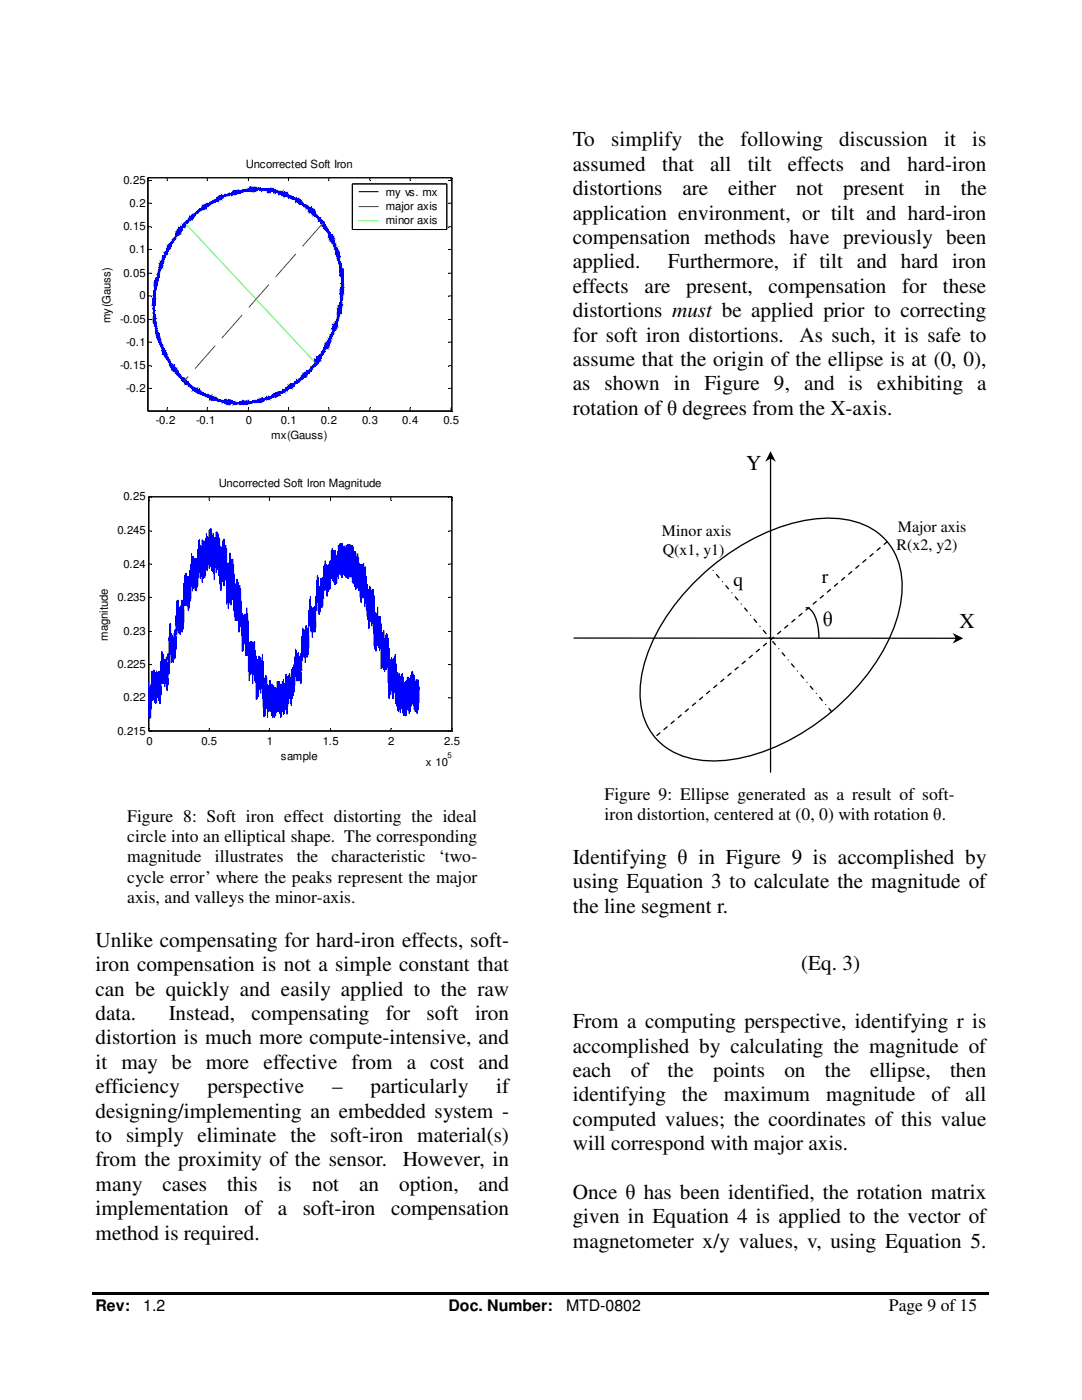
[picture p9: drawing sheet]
<svg xmlns="http://www.w3.org/2000/svg" width="216mm" height="279mm" viewBox="0 0 216 279" stroke-linecap="round" stroke-linejoin="round" font-family="sans-serif">
<defs><g id="words">
<g font-size="4.2">
<text x="114.3" y="29.2">To</text>
<text x="122" y="29.2">simplify</text>
<text x="139.3" y="29.2">the</text>
<text x="147.7" y="29.2">following</text>
<text x="167.5" y="29.2">discussion</text>
<text x="188.4" y="29.2">it</text>
<text x="194" y="29.2">is</text>
<text x="114.3" y="34.1">assumed</text>
<text x="132.1" y="34.1">that</text>
<text x="141.7" y="34.1">all</text>
<text x="149.2" y="34.1">tilt</text>
<text x="157.2" y="34.1">effects</text>
<text x="171.7" y="34.1">and</text>
<text x="181.1" y="34.1">hard-iron</text>
<text x="114.3" y="38.9">distortions</text>
<text x="136.2" y="38.9">are</text>
<text x="145.3" y="38.9">either</text>
<text x="158.9" y="38.9">not</text>
<text x="168.3" y="38.9">present</text>
<text x="184.4" y="38.9">in</text>
<text x="191.7" y="38.9">the</text>
<text x="114.3" y="43.8">application environment, or tilt and hard-iron</text>
<text x="114.3" y="48.7">compensation methods have previously been</text>
<text x="114.3" y="53.6">applied.</text>
<text x="133.3" y="53.6">Furthermore, if tilt and hard iron</text>
<text x="114.3" y="58.4">effects</text>
<text x="128.6" y="58.4">are</text>
<text x="136.9" y="58.4">present,</text>
<text x="153.4" y="58.4">compensation</text>
<text x="180" y="58.4">for</text>
<text x="188.1" y="58.4">these</text>
<text x="114.3" y="63.3">distortions must be applied prior to correcting</text>
<text x="114.3" y="68.2">for soft iron distortions.</text>
<text x="159.6" y="68.2">As such, it is safe to</text>
<text x="114.3" y="73">assume that the origin of the ellipse is at (0, 0),</text>
<text x="114.3" y="77.9">as shown in Figure 9, and is exhibiting a</text>
<text x="114.3" y="82.8">rotation of θ degrees from the X-axis.</text>
<text x="148.9" y="93.8">Y</text>
<text x="164.2" y="124.9">θ</text>
<text x="191.5" y="125.3">X</text>
<text x="114.3" y="172.4">Identifying θ in Figure 9 is accomplished by</text>
<text x="114.3" y="177.2">using Equation 3 to calculate the magnitude of</text>
<text x="114.3" y="182.1">the line segment r.</text>
<text x="19" y="189">Unlike compensating for hard-iron effects, soft-</text>
<text x="19" y="193.8">iron compensation is not a simple constant that</text>
<text x="159.9" y="193.7">(Eq. 3)</text>
<text x="19" y="198.7">can be quickly and easily applied to the raw</text>
<text x="19" y="203.6">data.</text>
<text x="33.7" y="203.6">Instead,</text>
<text x="50.2" y="203.6">compensating</text>
<text x="77" y="203.6">for</text>
<text x="85.1" y="203.6">soft</text>
<text x="94.8" y="203.6">iron</text>
<text x="19" y="208.4">distortion is much more compute-intensive, and</text>
<text x="114.3" y="205.2">From a computing perspective, identifying r is</text>
<text x="19" y="213.3">it may be more effective from a cost and</text>
<text x="114.3" y="210.1">accomplished by calculating the magnitude of</text>
<text x="114.3" y="214.9">each</text>
<text x="125.9" y="214.9">of</text>
<text x="133.2" y="214.9">the</text>
<text x="142.3" y="214.9">points</text>
<text x="156.5" y="214.9">on</text>
<text x="164.6" y="214.9">the</text>
<text x="173.6" y="214.9">ellipse,</text>
<text x="189.6" y="214.9">then</text>
<text x="19" y="218.2">efficiency</text>
<text x="41.4" y="218.2">perspective</text>
<text x="66.3" y="218.2">–</text>
<text x="74" y="218.2">particularly</text>
<text x="99" y="218.2">if</text>
<text x="114.3" y="219.8">identifying</text>
<text x="136.1" y="219.8">the</text>
<text x="144.4" y="219.8">maximum</text>
<text x="164.8" y="219.8">magnitude</text>
<text x="185.9" y="219.8">of</text>
<text x="192.6" y="219.8">all</text>
<text x="19" y="223.1">designing/implementing an embedded system -</text>
<text x="19" y="227.9">to simply eliminate the soft-iron material(s)</text>
<text x="114.3" y="224.7">computed values; the coordinates of this value</text>
<text x="19" y="232.8">from the proximity of the sensor.</text>
<text x="80.3" y="232.8">However, in</text>
<text x="114.3" y="229.5">will correspond with major axis.</text>
<text x="19" y="237.7">many</text>
<text x="32.4" y="237.7">cases</text>
<text x="45.3" y="237.7">this</text>
<text x="55.4" y="237.7">is</text>
<text x="62.3" y="237.7">not</text>
<text x="71.7" y="237.7">an</text>
<text x="79.6" y="237.7">option,</text>
<text x="95.5" y="237.7">and</text>
<text x="114.3" y="239.3">Once θ has been identified, the rotation matrix</text>
<text x="19" y="242.5">implementation</text>
<text x="48.8" y="242.5">of a</text>
<text x="60.4" y="242.5">soft-iron</text>
<text x="78.1" y="242.5">compensation</text>
<text x="114.3" y="244.1">given in Equation 4 is applied to the vector of</text>
<text x="19" y="247.4">method is required.</text>
<text x="114.3" y="249">magnetometer x/y values, v, using Equation 5.</text>
</g>
<g font-size="3.9">
<text x="146.3" y="117">q</text>
<text x="164" y="116.4">r</text>
</g>
<g font-size="3.5">
<text x="120.6" y="159.6">Figure 9: Ellipse generated as a result of soft-</text>
<text x="25.4" y="164">Figure 8: Soft iron effect distorting the ideal</text>
<text x="120.6" y="163.7">iron distortion, centered at (0, 0) with rotation θ.</text>
<text x="25.4" y="168.1">circle into an elliptical shape. The corresponding</text>
<text x="25.4" y="172.1">magnitude</text>
<text x="42.9" y="172.1">illustrates</text>
<text x="59.2" y="172.1">the</text>
<text x="66.2" y="172.1">characteristic</text>
<text x="87.6" y="172.1">‘two-</text>
<text x="25.4" y="176.1">cycle error’ where the peaks represent the major</text>
<text x="25.4" y="180.2">axis, and valleys the minor-axis.</text>
<text x="177.3" y="261.6">Page 9 of 15</text>
</g>
<g font-size="3.2">
<text x="132.1" y="106.9">Minor axis</text>
<text x="179.2" y="106.2">Major axis</text>
<text x="132.2" y="110.8">Q(x1, y1)</text>
<text x="178.9" y="109.8">R(x2, y2)</text>
<text x="19" y="261.6">Rev:</text>
<text x="28.6" y="261.6">1.2</text>
<text x="89.5" y="261.6">Doc. Number:</text>
<text x="112.9" y="261.6">MTD-0802</text>
</g>
<g font-size="2.3">
<text x="49.1" y="33.6">Uncorrected Soft Iron</text>
<text x="24.6" y="36.7">0.25</text>
<text x="25.9" y="41.2">0.2</text>
<text x="77" y="39.2">my vs. mx</text>
<text x="77" y="42">major axis</text>
<text x="24.6" y="46">0.15</text>
<text x="77" y="44.7">minor axis</text>
<text x="25.9" y="50.5">0.1</text>
<text x="24.6" y="55.2">0.05</text>
<text x="27.8" y="59.7">0</text>
<text x="22.1" y="64.5" transform="rotate(-90 22.1 64.5)">my(Gauss)</text>
<text x="24" y="64.4">-0.05</text>
<text x="25.2" y="69">-0.1</text>
<text x="24" y="73.7">-0.15</text>
<text x="25.2" y="78.2">-0.2</text>
<text x="31.1" y="84.7">-0.2</text>
<text x="39.1" y="84.7">-0.1</text>
<text x="49.1" y="84.7">0</text>
<text x="54.1" y="87.6">mx(Gauss)</text>
<text x="56" y="84.7">0.1</text>
<text x="64.1" y="84.7">0.2</text>
<text x="72.3" y="84.7">0.3</text>
<text x="80.3" y="84.7">0.4</text>
<text x="88.5" y="84.7">0.5</text>
<text x="24.6" y="99.9">0.25</text>
<text x="43.6" y="97.2">Uncorrected Soft Iron Magnitude</text>
<text x="23.5" y="106.6">0.245</text>
<text x="24.6" y="113.3">0.24</text>
<text x="23.5" y="119.9">0.235</text>
<text x="21.5" y="127.9" transform="rotate(-90 21.5 127.9)">magnitude</text>
<text x="24.6" y="126.7">0.23</text>
<text x="23.5" y="133.4">0.225</text>
<text x="24.6" y="140">0.22</text>
<text x="23.5" y="146.6">0.215</text>
<text x="29.2" y="148.7">0</text>
<text x="40.2" y="148.7">0.5</text>
<text x="53.3" y="148.7">1</text>
<text x="64.4" y="148.7">1.5</text>
<text x="77.5" y="148.7">2</text>
<text x="88.6" y="148.7">2.5</text>
<text x="56" y="151.6">sample</text>
<text x="85" y="152.9">x 10</text>
</g>
<text font-size="1.6" x="89.3" y="151.3">5</text>
</g></defs>
<path d="M18.5 257.9h178.9v.5h-178.9z" fill="#000"/>
<g fill="#fff">
<path d="M19.6 25.4h78.2v135.5h-78.2z" fill-rule="evenodd"/>
<path d="M29.5 35.5h60.7v46.5h-60.7z" fill-rule="evenodd"/>
</g>
<path d="M29.5 35.5h60.7v46.5h-60.7z" fill="none" stroke="#fff" stroke-width=".2"/>
<g fill="none" stroke="#000" stroke-width=".2">
<path d="M29.5 35.5h60.7v46.5h-60.7zM29.5 36h.7M33.4 35.5v.5M41.4 35.5v.5M49.6 35.5v.5M57.6 35.5v.5M65.6 35.5v.5M73.8 35.5v.5M81.8 35.5v.5M89.5 36h.7M90 35.5v.5M29.5 59.1h.7"/>
<path d="M29.5 54.5h.7M29.5 49.8h.7M29.5 45.3h.7M29.5 40.6h.7M89.5 59.1h.7M89.5 54.5h.7M89.5 49.8h.7M89.5 45.3h.7M89.5 40.6h.7M29.5 77.5h.7M29.5 73h.7M29.5 68.3h.7"/>
<path d="M29.5 63.8h.7M89.5 77.5h.7M89.5 73h.7M89.5 68.3h.7M89.5 63.8h.7M33.4 81.4v.6M41.4 81.4v.6M49.6 81.4v.6M57.6 81.4v.6M65.6 81.4v.6M73.8 81.4v.6M81.8 81.4v.6"/>
<path d="M90 81.4v.6"/>
</g>
<g fill="none" stroke="#00f" stroke-width=".2">
<path d="M43.8 39.3h.2h-.2h.2l-.2 .2 .2-.2 .2 .2v-.2h-.2h.2h-.2h.2h-.2h.2h-.2h.2v.2v-.3h.1l-.1 .1h.1h-.1l.1-.1v.1l-.1-.1h.1h-.1h.1h-.1l.1 .1-.1-.1 .1 .1v-.1h-.1l.1 .1v-.1v.1l-.1-.1 .1 .1h-.1l.1-.1h.2h-.2l.2 .1-.2-.1v.1h.2l-.2-.1h.2l-.2 .1 .2-.1h-.2h.2l-.2 .1v-.1h.2h-.2h.2h-.2h.2h-.2h.2h-.2h.2h-.2h.2h-.2h.2h-.2h.2l-.2 .1 .2-.1h-.2h.2h-.2h.2h-.2l.2 .1-.2-.1h.2h-.2h.2h-.2h.2l-.2 .1 .2-.1-.2 .1h.2l-.2-.1h.2h-.2h.2h-.2h.2h-.2h.2l-.2 .1 .2-.1v.1v-.1h-.2l.2 .1v-.3v.3l-.2-.3 .2 .3v-.1h-.2h.2h-.2h.2h-.2h.2h-.2h.2h-.2h.2h-.2h.2h-.2h.2h-.2h.2h-.2h.2h-.2h.2h-.2h.2h-.2h.2h-.2h.2h-.2h.2h-.2h.2h-.2h.2h-.2h.2h-.2h.2h-.2l.2-.2-.2 .2v.3v-.3h.2h-.2h.2h-.2h.2h-.2h.2h-.2h.2h-.2h.2h-.2h.2h-.2h.2h-.2h.2h-.2h.2h-.2h.2h-.2h.2h-.2h.2h-.2h.2h-.2h.2l-.2 .1v-.1h.2h-.2h.2l-.2 .1 .2-.1-.2 .1 .2-.1h-.2h.2h-.2h.2h-.2h.2l-.2 .1v-.1h-.1l.1-.2-.1 .2 .1 .1-.1-.1 .1 .1v-.1h-.1h.1v.1h-.1l.1-.3v.3h-.1l.1-.1v.1l-.1-.1 .1 .1v-.1l-.1 .1 .1-.1-.1 .1h.1h-.1h.1l-.1-.1v.1v-.1h.1l-.1 .1 .1-.1-.1 .1v-.1v.1l.1-.1-.1 .1v-.1v.1h.1l-.1-.1 .1 .1-.1-.1 .1 .1-.1-.1 .1 .1h-.1h.1l-.1-.1h.1l-.1 .3v-.3v.1h-.2l.2 .2v-.3v.1h.1l-.1-.1v.1l.1-.1v.1l-.1-.1v.3v-.3l.1 .1h-.3h.3l-.1 .2v-.3v.3l-.2-.2 .2-.1-.2 .1h.2h-.2l.2-.1-.2 .1h.2h-.2h.2h-.2h.2h-.2l.2 .2-.2-.2h.3h-.3h.2h-.2l.2-.1-.2 .1 .2-.1-.2 .1 .2 .2h-.2l.2-.2h-.2h.2h-.2h.2h-.2h.2h-.2h.2l-.2 .2h.2l-.2-.2h.2h-.2h.2l-.2 .2v-.2h.2l-.2 .2v-.2h.3l-.3 .2 .2-.2v.2v-.2l-.2 .2v-.2v.2l.2-.2-.2 .2h.2l-.2-.2 .2 .2-.2-.2v.2l.2-.2-.2 .2v-.2v.2h.2zM43.8 39.3h.2h-.2h.2v.2l-.2-.2h.2h-.2h.2l-.2 .2 .2-.3v.3h-.2l.2-.2h-.2h.2h-.2v.2l.2-.2v.2l-.2-.2 .2 .2h-.2v-.2l.2 .2-.2-.2v.2l.2-.2h-.2h.2l-.2 .2h.2l-.2-.2h.2h-.2h.2h-.2h.2h-.2v.2v-.2l.2 .2-.2-.2v.2v-.2l.2 .2-.2-.2v.2l.2-.2-.2 .2v-.2v.2l.2-.2-.2 .2v-.2v.2l.2-.2h-.2h.2l-.2 .2h.2l-.2-.2v.2v-.2h.2h-.2l.2 .2-.2-.2h.2h-.2h.2v.2h-.2l.2-.2h-.2v.2v-.2v.2l.2-.2h-.2h.2h-.2l.2 .2-.2-.2h.2h-.2h.2l-.2 .2v-.2v.2l.2-.2h-.2h.2v.2v-.2v.2v-.2h-.2l.2 .2h-.2l.2-.2h-.2h.2h-.2v.2l.2-.2v.2v-.2l-.2 .2v-.2l.2 .2v-.2zM43.8 39.3h.4h-.4h.2l-.2 .2 .2-.2v.2l-.2-.3v.3h.2l-.2-.2h.4h-.4h.2h-.2h.2h-.2l.2 .2h-.2l.2-.2h-.2v.2l.2-.2-.2 .2v-.2l.2 .2-.2-.2v.2v-.2h.4h-.4h.2l-.2 .2v-.2v.2l.2-.2h-.2h.2h-.2v.2l.2-.2-.2 .2 .2-.2-.2 .2v-.2l.2 .2-.2-.2h.2h-.2h.2h-.2h.2h-.2v.2v-.2h.2h-.2v.2v-.2h.2h-.2v.2l.2-.2h-.2h.2h-.2v.2v-.2l.2 .2v-.2l-.2 .2v-.2v.2l.2-.2-.2 .2v-.2v.2l.2-.2h-.2h.2h-.2h.2h-.2h.2h-.2l.2 .2-.2-.2 .2 .2-.2-.2h.2l-.2 .2v-.2l.2 .2h-.2h.2h-.2v.2l.2-.4-.2 .2v-.2v.2v-.2l.2 .2-.2 .2v-.4v.2l.2-.2h-.2v.2v-.2l.2 .2-.2-.2h.2l-.2 .2h.2v-.2l-.2 .2h.2h-.2h.2h-.2l.2-.2h-.2l.2 .4h-.2v-.4v.2l.2-.2-.2 .2v-.2v.2v-.2l.2 .2h-.2h.2l-.2-.2v.4l.2-.2h-.2h.2h-.2h.2h-.2h.2h-.2h.2h-.2h.2h-.2h.2h-.2h.2h-.2l.2 .2h-.2h.2l-.2-.2v.2l.2-.2h-.2h.2h-.2h.2h-.2h.2l-.2-.2v.4v-.2h.2h-.2h.2h-.2v-.2v.2l.2-.2-.2 .2v-.2l.2 .2h-.2h.2l-.2-.2 .2 .2v-.2v.2l-.2-.2 .2 .2h-.2h.2l-.2 .2v-.4l.2 .2h-.2h.2l-.2-.2 .2 .2-.2-.2h.2h-.2h.2h-.2h.2h-.2h.2h-.2l.2 .2-.2-.2h.2h-.2h.2h-.2h.2l-.2 .2v-.2h.2l-.2-.1 .2 .1-.2 .2h.2l-.2-.2 .2 .2v-.2v.2l-.2-.2v.2l.2-.2M43.8 39.3h.2l-.4 .2 .2-.2-.2 .2 .2-.2v.4l-.2-.2 .2 .2v-.2v.2l-.2-.2v.2v-.2l.2 .2v-.4v.2h-.2h.2h-.2h.2h-.2h.2h-.2h.2h-.2l.2 .2h-.2h.2l-.2-.2 .2 .2v-.4v.4l-.2-.2h.2h-.2v.2v-.2h.2h-.2h.2l-.2 .2h.2l-.2-.2v.2v-.2l-.1 .2h.1h-.1h.1l-.1-.2 .1 .2h-.1h.1l-.1-.2v.3l.1-.1h-.1h.1h-.1h.1l-.1-.2v.2h.1l-.1-.2v.3h-.2h.2l-.2-.1h.2h-.2h.2h-.2v.1h.2h-.2l.2-.1v.1v-.1l-.2 .1 .2 .2-.2-.3v.1v-.1l-.2 .1 .2-.1v.3v-.3v.1h-.2h.2h-.2l.2 .2v-.2v.2h-.2h.2h-.2v-.2v.2h.2h-.2l.2-.2h-.4h.4l-.2 .2 .2-.2h-.2v.2l.2-.2-.2 .2v-.2v.2l-.2 .2 .4-.2-.4 .2 .4-.2h-.4h.4h-.4h.2h-.2h.2h-.2h.2h-.2h.2h-.2h.2h-.2l.2-.2h-.2l.2 .2h-.2l.2 .2-.2-.2 .2-.2-.2 .2 .2 .2-.2-.2h-.1l.1 .2v-.2h-.1h.1h-.1h.1h-.1l.1 .2-.1-.2 .1 .2-.1-.2h.1h-.1h.1h-.1l.1 .2-.1-.2 .1 .2h-.1v-.2h.1h-.1l.1 .2v-.2h-.1h.1l-.1 .2 .1-.2h-.1l.1 .2-.1-.2h.1l-.1 .2-.2-.2h.2h-.2l.2 .2h-.2h.3h-.3h.2h-.2l.2-.2-.2 .2 .2-.2-.2 .2v-.2v.2l.2-.2-.2 .2 .2-.2-.2 .2h.2h-.2l.2-.2v.4v-.2h-.4h.4h-.2l.2 .2-.4-.2h.4l-.2-.2v.4l.2-.2-.4 .2 .2-.2v.2l-.2-.2 .2 .2v-.2v.2h-.2h.2l-.2-.2 .2 .2h-.2h.2h-.2v-.2v.2l.2-.2h-.2h.2h-.2v.2h.2l-.2-.2h.2h-.2h.2l-.2 .2 .2-.2-.2 .2h.2h-.2h.2h-.2v-.2l-.2 .2h.2h-.2h.2h-.2h.2h-.2l.2-.2v.2v-.2l-.2 .2 .2-.2v.2h-.2h.2h-.2l.2-.2v.4v-.2l-.2 .2h.2l-.2-.2h.2h-.2l.2-.2-.3 .2 .1 .2v-.2v.2l-.1-.2 .1 .2v-.2v.2h-.1l.1-.2v.2v-.2h-.1h.1l-.3 .2 .2-.2v.2v-.2v.2h-.2l.2-.2v.3l-.2-.3 .2 .2-.2-.2v.2v-.2v.2h.2h-.2h.2l-.2 .1v-.3v.3h-.2l.2-.1v.1v-.1l-.2 .1h.2l-.2-.1 .2 .1h-.2l.2-.1h-.2h.2h-.2h.2l-.2 .3v-.3v.3h-.2h.2v-.3l-.2 .3h.2l-.2-.2 .2 .2h-.2h.2h-.2h.2h-.2l.2-.3-.2 .3v-.2v.2l-.1-.2 .1 .2h-.1l.1-.2h-.1h.1h-.1l.1 .2-.1-.2v.2l.1-.2v.2v-.2v.2h-.1l.1-.2-.1 .2h.1h-.3h.2h-.2h.2h-.2h.2h-.2h.2h-.2h.2l-.2-.2 .2 .2h-.2h.2h-.2l.2-.2v.2l-.2-.2 .2 .4-.2-.2h.2h-.2h.2v.2v-.2h-.2h.2l-.2 .2 .2-.2-.2 .2v-.2v.2h-.2h.2l-.2-.2 .2 .5v-.3h-.2h.2h-.2h.2h-.2h.2h-.2h.2h-.2h.2h-.2l.2-.2v.2l-.2-.2 .2 .3h-.2h.2h-.2v-.1h.2l-.2 .1v-.1v.1h.2l-.2-.1v.1h-.1M44.3 39.2h.2h-.2h.2h-.2l.2 .1-.2-.1 .2 .1v-.1l-.2 .1v-.1v.1h.2h-.2h.2l-.2-.1v.1h-.1h.1h-.1h.1l-.1-.1h.1v.1v-.1l-.1 .1v-.1h.1l-.1 .3v-.3v.1h-.2h.2l-.2 .2 .2-.2v.2v-.2l-.2 .2 .2-.2-.2 .2 .2-.2h-.2h.2h-.2h.2h-.2h.2h-.2h.2l-.2 .2v-.2v.2l.2-.2h-.2h.2h-.2v.4h.2l-.2-.4v.2v-.2l.2 .2h-.2l.2 .2-.2-.4v.2h-.2h.4l-.4-.2h.4h-.4l.4 .4-.2-.4v.2l-.2-.2h.2l-.2 .2h.2h-.2h.2h-.2v-.2v.2h.2l-.2 .2h.2v-.2h-.2h.2h-.2h.2h-.2h.2h-.2h.2h-.2h.2h-.2h.2h-.2h.2h-.2h.2h-.2h.2h-.2h.2h-.2h.2h-.2l.2-.2-.2 .2h.2h-.4h.4h-.2l.2 .2-.2-.2h-.2l.2 .2-.2-.2h.2h-.2h.2h-.2h.2h-.2h.2h-.2l.2 .2h-.2h.2h-.2h.2l-.2-.2v.2h.2l-.2-.2v.2v-.2v.2l.2-.2-.2 .2v-.2l.2 .2h-.3h.1h-.1h.1h-.1h.1h-.1h.1h-.1l.1-.2h-.1l.3 .2-.3-.2h.1h-.1h.1l-.1 .2 .1-.2-.1 .2v-.2v.2l.1-.2-.1 .2v-.2h.1h-.1v.2l.1-.2-.1 .2v-.2h.1h-.1v.2v-.2h.1l-.1 .2v-.2v.2h.1h-.1v.1v-.3v.2h-.2l.3-.2-.3 .2 .2 .1-.2-.1h.2h-.2l.2-.2-.2 .3 .2-.1v.1v-.3v.2l-.2-.2v.2h.2h-.2h.2h-.2h.2h-.2h.2h-.2h.2h-.2h.2l-.2-.2 .2 .2h-.2l.2-.2-.2 .2h.3h-.3l.2-.2-.2 .3v-.3v.2h.2h-.2h.2l-.2 .1h.2l-.2-.1h.2v.1h-.2h.2h-.2l.2-.1h-.2h.2h-.2h.2h-.2v.1v-.3v.3l.2-.3 .1 .2h-.3h.2h-.2v-.2v.2l.2-.2-.2 .2h.2h-.2h.2l-.2 .1 .2-.1h-.2h.2h-.2h.2h-.2h.2h-.2h.2h-.2h.2h-.2l.2 .3v-.5v.2h.1h-.3h.2h-.2h.2h-.2h.2v-.2v.2h-.2l.2 .1v-.3v.2h-.2h.2h-.2h.2h-.2h.2h-.2h.2h-.2l.2-.2v.3v-.3l.1 .2-.1-.2v.2v-.2l.1 .2h-.1l.1-.2h-.1l.1 .2-.1-.2h.1h-.1l.1 .2-.1-.2h.1v.2v-.2h-.1h.1h-.1l.1 .2-.1-.2 .1 .2-.1-.2 .1 .2h-.1h.1l-.1-.2h.1h-.1l.1 .2v-.4l.2 .4-.2-.4v.4v-.4h.2h-.2v.4v-.2l.2 .3v-.1h-.2h.2l-.2-.4 .2 .4-.2-.4v.2h.2h-.2h.2h-.2h.2h-.2h.2l-.2 .2h.2l-.2-.2 .2 .2 .2-.2h-.4l.2-.2v.4v-.2l-.2 .2 .2-.4v.4v-.4v.2h-.2h.2v.2v-.4v.2l.2-.2-.2 .4v-.4l-.2 .4 .2-.2v.2v-.4l.2 .2-.2-.2v.2l.2-.2v.2l-.2-.2h.4l-.2 .2h-.2h.2l-.2-.2 .2 .2v-.2v.4l-.2-.2h.2h-.2l.2-.2h-.2l.2 .2 .2-.2-.2 .2v-.2v.2v-.2h.2h-.2v.2v-.2h.2h-.2h.2l-.2 .2 .2-.2h-.2v.4v-.4l.2 .2-.2-.2 .2 .2v-.2l-.2 .2 .2-.2h-.2h.2l-.2 .2h.2l-.2-.2h.2h-.2M44.3 39.2v.1v-.1l-.1 .1h.1v-.1v.1l-.1-.1 .1 .1v-.1l-.1 .1 .1-.1-.1 .1h.1h-.1l.1-.1-.1 .1h.1l-.1-.1 .1 .3-.1-.2h.1h-.1h.1h-.1h.1v.2l-.1-.3h.1l-.1 .1h.1l-.1-.1h.1h-.1l.1 .1v-.1l-.1 .1h.1h-.1h.1h-.1h.1h-.1h.1h-.1l.1-.1h-.1h.1h-.1l.1 .1v-.1v.1l-.1-.1 .1 .1-.1-.1v.1v-.1l.1 .1-.1-.1h.1h-.1l.1 .1h-.1h.1h-.1h.1h-.1h.1h-.1h.1l-.1-.1h.1h-.1l.1 .1h-.1v-.1v.1v-.1l.1 .1v-.1l-.1 .1v-.1v.3l.1-.2h-.3h.2h-.2h.2h-.2h.2h-.2h.2v-.1v.3l-.2-.2h.3h-.3h.2h-.2h.2h-.2h.2l-.2 .2h.2l-.2-.2 .2 .2-.2-.2v.2v-.2l.2 .2v-.2l-.2 .2 .2-.2h-.2v.2l.2-.2h-.2h.2h-.2h.2h-.2v.2l.2-.2h-.2h.2h-.2h.2h-.2h.2h-.2h.2h-.2h.2l-.2 .2h.2h-.2v-.2h.2l-.2 .2 .2-.2h-.2v.2l.2-.2h-.2v.2v-.2l.2 .2-.2-.2 .2 .2h-.2v-.2v.2l.2-.2-.2 .2v-.2v.2l.2-.2-.2 .2v-.2v.2h.2l-.2-.2h.2l-.2 .2v-.2v.2l.2-.2-.4 .2 .4-.2-.2 .2v-.2v.2l.2-.2h-.2v.2v-.2l.2 .2-.4-.2 .2 .2h-.2v-.2l.2 .2v-.2h-.2h.4l-.4 .2h.2v-.2v.2l-.2-.2h.2h-.2M44.3 39.2l-.1 .1h.1h-.1l.1-.1v.1v-.1l-.1 .1 .1-.1h-.1h.1h-.1l.1 .1v-.1v.1h-.1h.1l-.1-.1v.1h.1h-.1l.1-.1h-.1l.1 .1-.1-.1h.3h-.3h.1h-.1h.1h-.1h.1h-.1l.1 .1v-.1l-.1 .1 .1-.1v.1v-.1l-.1 .1 .1-.1v.1h-.1h.1h-.1v-.1v.1l.1-.1-.1 .1v-.1h-.2h.2h-.2h.2h-.2h.2l-.2 .1 .2-.1v.1v-.1v.1h-.2h.2h-.2h.2h-.2h.2h-.2h.2h-.2h.2h-.2h.2h-.2h.2l-.2-.1 .2 .1h-.2h.2h-.2h.2h-.2h.2h-.2h.2h-.2h.2l-.2-.1v.3v-.2h-.2M46.6 38.7h-.2h.2h-.2h.2h-.2h.2l-.2-.2 .2 .2-.2-.2 .2 .2h-.5h.2h-.2h.2h-.2l.2 .1-.2-.1h.3h-.1h.1l-.1-.2-.2 .3 .2-.3v.2l-.2-.2 .2 .2v-.2v.2h-.4h.2h-.2l.2 .1v-.1h-.2h.4l-.2 .1-.2-.1h.2h-.2h.2h-.2h.2l-.2 .1 .2-.1h-.2h.2h-.2h.2h-.2h.2h-.2h.2h-.2h.2l-.2 .1v-.1v.1h-.2l.2-.1-.2 .1h-.1l.3-.1-.3 .1 .1-.1 .2 .1v-.1v.1h-.2l.2-.1h-.2l.2 .1-.3-.1 .1 .3v-.3v.1l-.1-.1 .1 .1v-.1l-.1 .3 .1-.3v.3v-.2l-.1 .2v-.2h-.2l.2-.1v.3h-.2h.2v-.2v.2h-.2h.2l-.2-.2h.2h-.2h.2l-.2 .2v-.2h-.2h.2h-.2v.2h-.2h.2h-.2l.2-.2h-.2h.2v.4l-.2-.4v.2h.2l-.2-.2 .2 .2h-.2h.2h-.2v.2v-.4v.2h-.1h.1h-.1h.1h-.1h.1h-.1h.1h-.1h.1h-.1h.1h-.1h.1l-.1-.2v.4v-.4l-.2 .4 .2-.2h-.2h.2l-.2 .2h.2l-.2-.2h.2h-.2l.2 .2v-.2v.2h-.2l.2-.2-.4 .2h.2h-.2h.2h-.2h.2h-.2h.2h-.2h.2h-.2h.2h-.2l.2 .1-.2-.1 .2 .1-.2-.1v.1v-.1h-.2h.2h-.2l.2 .1v-.1l-.2 .1v-.1M46.9 38.3h.2l-.2 .2v-.2v.2l.2-.2h-.2l.2 .2-.2-.2 .2 .2-.2-.2 .2 .2h-.2h.2l-.2-.2 .2 .2h-.2h.2v-.2v.2v-.2l-.2 .2h.2h-.2l.2-.2h-.2h.2l-.2 .2 .2-.2v.2l-.2-.2 .2 .2v-.2v.2v-.2l-.2 .2h.2h-.2h.2h-.2v-.2l.2 .2h-.2l.2-.2h-.2l.2 .2-.2-.2 .2 .2h-.2h.2h-.2h.2l-.2-.2 .2 .2h-.2h.2l-.2-.2h.2l-.2 .2h.2h-.2v-.2v.2v-.2l.2 .2v-.2l-.2 .2v-.2l.2 .2h-.2h.2v-.2v.2v-.2l.2 .2h-.2l.2-.2-.2 .2v-.2v.4l-.2-.2h.2v-.2v.2l-.2-.2h.2h-.2h.2h-.2h.2v.2v-.2l-.2 .2h.4h-.4h.2v-.2l-.2 .2 .2-.2v.2v-.2l.2 .2h-.4l.4-.2-.2 .2v-.2v.5v-.3h-.2h.2v-.4v.4h.2zM46.9 38.3l.2 .2h-.2h.2h-.2h.2h-.2h.2h-.2h.2h-.2h.2h-.2h.2h-.2h.2h-.2h.2h-.2h.2h-.2v-.2l.2 .2h-.2v-.2l.2 .2h-.2l.2-.2-.2 .2h.2l-.2-.2 .2 .2h-.2l.2-.2h-.2h.2l-.2 .2 .2-.2-.2 .4 .2-.4-.2 .2 .2-.2v.4l-.2-.4 .2 .2h-.2h.2h-.2h.2h-.2h.2l-.2-.2 .2 .2h-.2h.2h-.2h.2h-.2v-.2v.2h.2h-.2h.2h-.2l.2-.2-.2 .2h.2h-.2l.2-.2v.2v-.2l-.2 .2 .2 .2-.2-.2 .2-.2h-.2v.4l.2-.2-.2 .2v-.4v.2h.2h-.2v.2v-.4l.2 .2-.2-.2 .2 .2h-.2v-.2v.2l.2-.2-.2 .2v-.2l.2 .2-.2-.2 .2 .2h-.2h.2v-.2l-.2 .2h.2h-.2h.2h-.2h.2h-.2l.2-.2-.2 .2h.2h-.2h.2h-.2h.2v-.2l-.2 .2zM47.1 38.5v-.2v.2l.2-.2h-.2v-.2v.6v-.4h.2h-.2v.2v-.2l.2 .2h-.2v-.2v.2v-.2l.2 .2v-.2l-.2 .2v-.2h.2h-.2v.2l.2-.2h-.2v.2v-.2l.2 .2v-.2l-.2 .2 .2-.2v.2v-.2l-.2 .2v-.2v.2l.2-.2v.2l-.2-.2h.2h-.2l.2-.2-.2 .4h.2h-.2h.2h-.2h.2v-.2l-.2 .2 .2-.2v.2v-.2l-.2 .2 .2-.2h-.2h.2h-.2h.2h-.2h.2h-.2v-.2l.2 .4-.2-.4 .2 .2 .2-.2-.2 .4 .2-.2-.2 .2 .2-.2-.2 .2h.2h-.2h.2l-.2-.2 .2 .2-.2-.2v.2l.2-.2-.2 .2v-.2v.2l.2-.2-.2 .2v-.2l.2 .2h-.2l.2-.2-.2 .2v-.2v.2h.2h-.2h.2l-.2-.2h.2l-.2 .2h.2l-.4-.2 .2 .2 .2-.2h-.2v-.2v.4v-.2l.2 .2h-.2l.2-.2h-.2h.2h-.2v.4v-.4l.2 .2-.2-.2h.2h-.2v.2l.2-.2-.2 .2v-.4l.2 .2h-.2l.2 .2-.2-.2v.2l.2-.2h-.2l.2 .2h-.2h.2h-.2v-.2v.2l.2-.2h-.2h.2h-.2h.2h-.2h.2l-.2 .2 .2-.2h-.2h.2h-.2h.2h-.2l.2 .2h-.2l.2-.2h-.2l.2 .4v-.4l-.2 .2h.2v-.4v.4l-.2-.2h.2v-.2v.4v-.4l-.2 .2h.2v.2v-.4l.2 .2h-.2v-.2v.4v-.2l.2-.2-.2 .2v.2l.2-.2v.2l-.2-.2h.2h-.2h.2h-.2h.2h-.2h.2h-.2h.2h-.2h.2h-.2h.2h-.2h.2h-.2h.2h-.2h.2h-.2h.2h-.2h.2h-.2h.2h-.2h.2h-.2h.2h-.2h.2h-.2h.2h-.2h.2h-.2h.2h-.2h.2h-.2h.2h-.2h.2h-.2h.2h-.2l.2 .2h-.2l.2-.2-.2-.2h.2l-.2 .2h.2h-.2h.2h-.2h.2h-.2h.2h-.2h.2h-.2h.2h-.2h.2h-.2l.2-.2-.2 .2h.2h-.2h.2h-.2h.2l-.2-.2 .2 .2h-.2h.2h-.2h.2h-.2h.2h-.2h.2h-.2h.2h-.2h.2h-.2h.2h-.2h.2h-.2h.2h-.2h.2v-.2l-.2 .4 .2-.2v.2l-.2-.2h.2h-.2h.2h-.2h.2h-.2h.2v-.2l-.2 .2h.2h-.2l.2-.2-.2 .2h.2v-.2l-.2 .2 .2-.2-.2 .2h.2h-.2h.2h-.2h.2v-.2v.2l-.2-.2 .2 .2h-.2l.2-.2-.2 .2h.2v-.2l-.2 .2v-.2l.2 .2v-.2l-.2 .2 .2-.2-.2 .2h.2h-.2l.2-.2-.2 .2h.2h-.2h.2h-.2h.2h-.2h.2h-.2v-.2v.2l.2-.2-.2 .2v-.2v.4l.2-.2h-.2h.2l-.2-.2 .2 .2h-.2h.2h-.2v-.2v.4l-.2-.2h.2h-.2l.2 .2-.2-.2h.2h-.2h.2h-.2v-.2l.2 .4-.2-.2v.2v-.2h.2l-.2-.2 .2 .2h-.2h.2h-.2h.2h-.2h.2h-.2l.2-.2-.2 .2h.2h-.2l.2-.2-.2 .2h.2h-.2h.2h-.2h.2h-.2h.2h-.2h.2h-.2h.2h-.2l.2 .2-.2-.2h.2h-.2h.2h-.2v.2v-.4v.4v-.2v.2v-.2l-.2 .2h.4h-.4h.2h-.2h.2l-.2-.2h.2h-.2h.2l-.2 .2h.4l-.2-.2-.2 .2h.2h-.2h.2v-.4v.4l-.2-.2h.2h-.2l.2 .2h-.2v-.2h.4h-.2v.2l-.2-.2 .2 .2h-.2h.2v-.2v.2l-.2-.2h.2h-.2l.2 .2-.2-.2 .2 .2h-.2l.4-.2-.4 .2v-.2l.2 .2h-.2h.2h-.2h.2h-.2v-.2v.2h.2h-.2l.2-.2h-.2h.2h-.2l.2 .2M47.1 38.5h-.2l.2-.2-.2 .2h.2h-.2h.2h-.2h.2h-.2h.2h-.2h.2h-.2h.2h-.2h.2v-.4v.4l-.2-.2 .2 .2v-.2v.2l-.2-.2 .2 .2v-.2h-.2l.2 .2h-.2h.2l-.2-.2 .2 .2v-.2v.2h-.2h.2l-.2-.2h.2h-.2l.2 .2v-.2v.2h-.2h.2h-.2h.2l-.2-.2 .2 .2-.2-.2h.2h-.2h.2v.2l-.2-.2 .2 .2v-.2v.2l-.2-.2 .2 .2v-.2h-.2h.2h-.2l.2 .2h-.2l.2-.2-.2 .2 .2-.2v.2v-.2v.2h-.2l.2-.2h-.2h.2h-.2l.2-.2v.4v-.2l-.2 .2 .2-.2v.2v-.2v.2h-.2l.2-.2v.2v-.4v.4l-.2-.4 .2 .4v-.4v.2h.2h-.2h.2h-.2h.2l-.2-.2v.6v-.4h.2h-.2v-.2v.4l.2-.2h-.2h.2l-.2 .2h.2l-.2-.2 .2 .2-.2-.2v.2v-.4l.2 .4-.2-.2v.2v-.2l.2 .2"/>
<path d="M47.3 38.5l-.2-.2v.2v-.2l.2 .2h-.2h.2h-.2l.2-.2h-.2l.2 .2-.2-.2 .2 .2h-.2l.2-.2-.2 .2 .2-.2h-.2l.2 .2h-.2l.2-.2h-.2v.2v-.2v.2v-.2h.2h-.2h.2h-.2v.2l.2-.2-.2 .2v-.2l.2 .2-.2-.2h.2h-.2v.2h-.2h.2l-.2-.2 .2 .2-.2-.2 .2 .2h-.2h.2v-.2l-.2 .2h.2l-.2-.2 .2 .2-.2-.2 .2 .2h-.2l.2-.2h-.2l.2 .2h-.2l.2-.2-.2 .4 .2-.4h-.2l.2 .2h-.2l.2-.2-.2 .2 .2-.2-.2 .2h.2l-.2-.2 .2 .2h-.2l.2-.2v.2v-.2l-.2 .2v-.2h.2h-.2h.2l-.2 .2 .2-.2-.2 .2-.1-.2 .3 .2h-.2h.2h-.2h.2l-.2-.2h.2h-.2v.2v-.2l.2 .2h-.2l.2-.2h-.2h.2l-.2 .2 .2-.2h-.2l.2 .2h-.3l.1-.2-.1 .2 .1-.2-.1 .2 .1-.2-.1 .2 .1-.2-.1 .2 .1-.2h-.1h.1h-.1h.1l-.1 .4 .1-.4h-.1v.2l.1-.2-.1 .2v-.2l.1 .2h-.1l.1-.2-.1 .2h.1h-.1l.1-.2h-.1h.1h-.1v.4v-.2h.1h-.1h.1l-.1-.2 .1 .2-.1-.2 .1 .2h-.1h.1h-.1h.1h-.1v-.2h.1l-.3 .2h.3h-.1l.1-.2-.3 .4h.3l-.3-.2h.3h-.3l.3-.2-.1 .2h.1h-.3h.3h-.3h.3h-.3h.3h-.3h.3h-.3h.3h-.3h.2h-.2h.2h-.2h.2h-.2h.2h-.2l.2-.2-.2 .2h.2h-.2h.2v-.2v.2l-.2-.2h.2h-.2h.2l-.2 .2h.2h-.2v-.2v.2l.2-.2v.2v-.2l-.2 .2 .2-.2v.2l-.2-.2 .2 .2-.2-.2 .2 .2-.2-.2h.2h-.2l.2 .2h-.4h.4l-.2-.2v.2v-.2l.2 .2-.2-.2v.2v-.2l.2 .2h-.2v-.2v.2h.2h-.4h.2l-.2-.2 .2 .4v-.2v.2l-.2-.2 .4-.2-.2 .2h.2h-.4l.2 .2 .2-.2h-.4h.4l-.4 .2h.4l-.4-.2h.4h-.4h.2h-.2h.2h-.2l.2 .2 .2-.2-.4 .2 .4-.2h-.4h.4h-.4h.4h-.4h.2v.2v-.2l.2 .2-.2-.2h.2h-.2l.2 .2h-.2v-.2v.2v-.2l-.2 .2h.4l-.4-.2h.2h-.2l.2 .2-.2-.2h.2h-.2l.2 .2h-.2l.2-.2-.2 .2 .2-.2v.2l-.2-.2h.2h-.2h.2h-.2h.2v.2l-.2-.2 .2 .2M47.3 38.5h-.2h.2h-.2h.2l-.2-.2v.4v-.2l.2 .2-.2-.2v-.2v.2l.2-.2v.2l-.2-.2v.2v-.2v.2l.2-.2-.2 .2v-.2l.2 .2v-.2l-.2 .2v-.2h.2h-.2v.2v-.2h.2l-.2 .2v-.4v.2h.2l-.2-.2v.4v-.2h-.2l.2-.2v.4v-.2h.2h-.2h.2h-.2h.2l-.2-.2v.2h.2h-.2h.2h-.2l.2-.2-.4 .4h.2l-.2-.2h.4l-.2-.2 .2 .2h-.2l.2-.2-.2 .4-.2-.2 .2 .2-.2-.2h.4h-.4h.4h-.4h.2l-.2-.2v.4l.2-.2-.2 .2v-.2v.2l.2-.2-.2 .2 .2-.2h-.2h.4l-.4 .2h.2l-.2-.2h.2l-.2 .2v-.2l.4 .2-.2-.2-.2 .2v-.2v.2h.2h-.2h.2l-.2-.4 .2 .2h-.2h.2l-.2 .2v-.2h.2h-.2h.2h-.2l.2 .2-.2-.2h.2l-.2 .2v-.2h.2l-.2 .2v-.2l.2 .2-.2-.2v.2v-.2v.2h.2h-.3h.1h-.1h.1l-.1-.2 .3 .2h-.3h.1h-.1l.1 .3-.1-.3h.3h-.3h.1l-.1 .2 .1-.2h-.1v-.2v.2h.1h-.3h.2h-.2l.2 .2-.2-.2h.2h-.2h.2h-.2h.2h-.2h.2l-.2 .2 .2-.2-.2 .2h.2h-.2l.2-.2-.2 .2v-.2v.2h.2l-.4-.2 .2 .2-.2-.2 .2 .2v-.2v.2h-.2l.2-.2v.2l-.2-.2 .2 .2-.2-.2 .2 .2h-.2l.2-.2-.2 .2 .2-.2-.2 .2 .2-.2-.2 .2 .2-.2-.2 .2h.2l-.2-.2 .2 .2-.2-.2v.2l.2-.2-.2 .2 .2-.2-.2 .2v-.2v.2h.2h-.2h.2h-.2h.2l-.2 .1 .2-.3-.2 .2h.2M50.4 37.8h-.2v.3h.2v-.3h-.2l.2 .3-.2-.3v.1l.2-.1h-.2h.2h-.2l.2 .1h-.2h.2h-.2v-.1v.1h.4h-.4l.2 .2-.2-.3v.3l.2-.3h-.2h.2l-.2 .1h.2h-.2h.2h-.2h.2h-.2v-.1v.3l.2-.3h-.2h.2h-.2l.2 .1h-.2l.2-.1-.2 .3v-.3l.2 .1h-.2h.4h-.4l.2 .2v-.2v.2l-.2-.2 .2 .2v-.3l-.2 .1h.2h-.2l.2 .2-.2-.2 .4-.1-.2 .1v-.1v.1l.2-.1h-.4l.2 .1v-.1l.2 .1h-.2h.2h-.2v-.1v.1l.2-.1-.2 .1v-.3v.7v-.5h.2h-.2v.1l.2-.1h-.2v-.2v.3l.2-.1v.3l-.2-.2v-.1l.2 .1h-.2l.2-.3-.2 .3v-.3v.3l.2-.1h-.2h.2l-.2 .1h.4h-.4M50.4 37.8l-.2 .1 .2-.1v.1v-.1h-.2l.4 .1-.2-.1h.2l-.2 .1h-.2h.2l-.2-.1v.1v-.1l.4 .1-.4-.1 .4 .1-.4-.1v.1l.2-.1-.2 .1 .2 .2-.2-.3v.1l.2-.1v.1h-.2h.2l-.2-.1 .4 .1h-.4h.2h-.2h.2h-.2h.2h-.2l.2-.1-.2 .3 .2-.2h-.2h.2l-.2-.1 .2 .1h-.2h.2h-.2l.2 .2h-.2l.2-.2h-.2h.2h-.2l.2-.1-.2 .3 .2-.2-.2 .2 .2-.2v.2v-.2l-.2 .2 .2-.2h-.2h.2h-.2h.2h-.2l.2-.1h-.2l.2 .1h-.2l.2 .2v-.3l-.2 .1v-.1v.1h.2h-.2h.2h-.2h.2l-.2-.1 .2 .1v.2v-.2h-.2h.2h-.2h.2h-.2h.2l-.2 .2 .2-.2h-.2h.2h-.2h.2l-.2 .2 .2-.2h-.2h.2h-.2h.2h-.2l.2 .2v-.3v.1h-.2l.2-.1v.1v-.3v.3h-.2v-.1h.2h-.2h.2h-.2l.2 .1v-.1l-.2 .1h.2h-.2h.2v-.1v.1h-.2h.2v-.1v.1l-.2-.1 .2 .1h-.2h.2h-.2l.2-.1v.1v-.1h-.2l.2-.2h-.2h.2l-.2 .2h.2h-.2h.2l-.2 .1 .2-.1-.2 .1h.2h-.2h.2h-.2l.2-.1-.2 .1 .2-.1v.1v-.1v.1l-.2-.1 .2 .3-.2-.2v.2l.2-.2h-.2h.2l-.2-.1 .2 .1v-.1l.2 .1-.4-.1v.1v-.1h.4h-.4l.4 .1v-.1l-.4 .1 .2 .2v-.3h-.2h.2l-.2 .1 .2-.1h-.2h.4M50.4 37.8v.1v-.1h.2l-.2 .1h.2h-.2h.2h-.2v-.3v.3l.4-.1h-.4v.1v-.1l.2 .1-.2-.3v.3l.2-.3-.2 .3 .2-.1h-.2l.2 .1 .2-.1h-.4l.2 .1-.2-.1h.2l-.2 .1 .2-.1h-.2h.2h-.2h.2h-.2h.2l-.2 .1v-.1v.1l.2-.1h-.2h.2v.1v-.1l-.2 .1v-.1l.2 .1-.2-.1v.1l.2-.1h-.2h.2h-.2h.2h-.2v.1v-.1l.2 .1h-.2l.2-.1-.2 .1v-.1v.1l.2-.1-.2 .1 .2-.1h-.2h.2l-.2-.2v.2v-.2l.2 .2h-.2h.2h-.2v.1v-.1l.2 .1-.2-.1v.1l.2-.1h-.2v-.2v.3l.2-.1h-.2v.1v-.1l.2 .1h-.2l.2-.1h-.2v.1l.2-.1v.1l-.2-.1 .2 .1-.2-.1v.3l.2-.2v-.1l-.2 .1 .2-.1h-.2h.2h-.2h.2h-.2l.2 .1-.2-.1 .2 .1-.2-.1h.2l-.2 .1 .2-.1h-.2h.2M50.4 37.8v.1h.2l-.2-.1h.2l-.2 .1 .2-.3-.2 .3v-.1h.2l-.2 .1h.4l-.4-.1v.1h.2h-.2l.2-.1 .2 .1h-.4l.4-.1-.4-.2 .2 .2h-.2h.2l-.2-.2h.2h-.2l.2 .2h-.2l.2-.2v.2v-.2l-.2 .2v-.2v.2h.2h-.2v.1v-.3v.2l.2-.2h-.2l.2 .2v.1v-.3v.2l-.2-.2 .2 .2-.2 .1 .2-.1-.2 .1h.2l-.2-.1h.4l-.4 .1v-.3l.2 .2h-.2h.2h-.2h.2l-.2 .1v-.3v.2h.2l-.2 .1v-.1h.4l-.4 .1v-.3v.2h-.2l.2-.2v.3v-.1h.2l-.4 .1 .2 .2v-.3v.1l-.2-.1 .2 .1v-.1v.1v-.1v.1h-.2h.2l-.2-.1 .2 .1-.2-.1 .2 .1v-.1l-.2 .1h.2l-.2-.1 .2 .3v-.3v.1h-.2h.2l-.2-.1h.2l-.2 .1h.2M50.4 37.9h-.2l.2-.1-.2 .3v-.3v.1l.2-.1-.2 .1v-.1h.2h-.3l.1-.2v.2l.2-.2-.3 .2h.1h-.1h.1h-.1l.1 .1-.1-.1h.1h-.1h.1h-.1h.1l-.1 .1v-.1v.1l.1-.1-.1 .1v-.1v.1h.1l-.1-.1 .1 .1h-.1l.1-.1v.1h-.1h.1l-.1-.1v.3v-.3v.1h.1l-.1-.1 .1 .1-.1-.1v.3l-.2-.3 .2 .1-.2-.1v.1v-.1l-.2 .1 .4-.1-.2 .1v-.3v.2h-.2l.2 .1v-.3v.3l-.2-.1 .2 .1v-.1h-.2l.2 .3-.2-.2v-.1v.1h.2l-.2-.1 .2 .1h-.2l.2-.1h-.2h.2h-.2l.2 .1-.2-.1 .2 .1h-.2v-.1l.2 .1v-.1v.1l-.2-.1v.1v-.1l.2 .1h-.2h.2h-.2h.2h-.2h.2h-.2h.2l-.2-.1-.1 .3v-.3v.1l.1-.1-.3 .1h.2v-.1v.1h.1l-.1-.1-.2 .3 .2-.2h-.2h.2l-.2 .2v-.2h.2l-.2 .2v-.2h-.2h.2h-.2l.2-.1h-.2l.2 .1h-.2h.2h-.2h.2h-.2h.2h-.2h.2h-.2h.2h-.2h.2h-.2h.2h-.2h.2l-.2 .2v-.2v.2l-.1-.2h.1h-.1h.1h-.1h.1h-.1h.1h-.1h.1h-.1h.1l-.1 .2v-.2l-.2 .2 .2-.2v.2v-.2h-.2l.2 .2h-.2l.2-.2h-.2l.2 .2v-.2v.2h-.2h.2l-.2-.2 .2 .2h-.2h.2l-.2-.2h.2l-.2 .4v-.4h-.2h.2l-.2 .2h.2h-.2h.2h-.2h.2l-.2-.2h.2l-.2 .2 .2-.2-.2 .2h.2l-.4-.2 .2 .2v-.2v.4l.2-.2h-.4h.2h-.2h.2l-.2-.2h.2l-.4 .2h.2h-.2l.2-.2-.2 .2h.2v-.2v.2h-.2h.2l-.2-.2 .2 .2v-.2l-.2 .4v-.4v.2h-.1h.1h-.1h.1h-.1h.1h-.1h.1v.2v-.4l-.1 .4 .1-.2v.2l-.1-.4 .1 .4h-.1h.1l-.1-.2v.2v-.4l-.2 .4h.2h-.2h.2h-.2l.2-.2-.4 .2 .2 .2v-.4l-.2 .2v-.2v.2l.2-.2h-.2l.2 .2-.2-.2h.2h-.2v.2l.2-.2-.2 .2v.4v-.6h.2h-.2v.2v-.2h-.1h.1l-.1 .2h.1v-.2v.2h-.1l.1-.2h-.1h.1h-.1v.2v-.2l-.2 .2 .2-.2v.2h-.2h.2v-.2v.2h-.2l.2-.2-.2 .2h.2l-.2-.2 .2 .2h-.2v.2v-.2l-.2 .2h.2h-.2l.2-.2v.2l-.2-.2h.2h-.2l.2 .2-.2-.2 .2 .2v-.2l-.2 .2v-.2h-.2h.2h-.2h.2l-.2 .2v-.2h.2l-.2 .4v-.4v.2h-.2l.2-.2v.2v-.2l-.2 .2h.2h-.2h.2h-.2l.2 .2-.2-.2h.2l-.2-.2h.2h-.2h.2h-.2h.2h-.2l.2 .2-.2-.2v.2v-.2h.2h-.2h.2l-.2 .2v-.2h-.1l.1 .2h-.1h.1l-.1-.2h.1l-.1 .2h.1v-.2v.2h-.1h.1h-.1h.1l-.1-.2v.2v-.2l.1 .2h-.1h.1h-.1h.1h-.1l.1-.2 .2 .2h-.3h.1l-.1-.2 .1 .2h-.1h.1h-.1l.1-.2v.2h-.1h.1l-.1-.2 .1 .5-.1-.5v.2h-.2h.2h-.2h.2h-.2h.2h-.2h.2h-.2h.2h-.2h.2h-.2h.2h-.2h.2h-.2h.2h-.2h.2h-.2h.2h-.2l.2 .2-.2-.2 .2 .2v-.2v.2l-.2-.2h.2h-.2h.2h-.2h.2l-.2 .2v-.2v.2l.2-.2-.2 .2v-.2h-.2l.2 .2v-.2h.2h-.2l.2 .2-.2-.2h.2h-.2h.2h-.2l-.2 .3 .2-.1v-.2h-.2l.2 .2v-.2v.2h.2v-.2h-.2h.2l-.2 .2v-.2h-.2l.2 .2v-.2l-.2 .2 .2-.2v.2v-.2h-.2l.2 .2-.2-.2 .2 .2-.2-.2 .2 .2h-.2l.2-.2v.2h.2l-.4-.2 .2 .2-.2-.2h.2h-.2h.2h-.2h.2h-.2l.2 .2h-.2l.2-.2h-.2l.2 .2h-.2h.4l-.2-.2-.2 .2 .4-.2-.2 .2h-.2h.2v-.2l-.2 .2 .2-.2v.2h-.2l.2-.2h-.2l.2 .2h-.2l.4-.2-.4 .2h.2M50.6 37.8h-.2v.1v-.1l.2 .1-.2-.3 .2 .2-.2 .1-.2-.1 .4-.2-.4 .2h.4h-.4l.2 .1-.2-.3 .4 .2-.4-.2 .2 .3v-.3l-.2 .3 .2-.1-.2-.2 .4 .2-.4-.2v.2v-.2l.2 .2h-.2h.2h-.2v.1h.2h-.2l.2-.1h-.2v.1l.2-.1h-.2h.2v.1h-.2h.2l-.2-.1h.2h-.2l.2-.2-.2 .3v-.3v.3v-.1l.2 .1-.2-.3v.3l.2-.1-.3 .1 .3-.1-.2 .1 .2-.1-.2 .1 .2-.1h-.2l.2 .1h-.2h.2l-.2-.1h-.1h.1v.1v-.1l-.1 .1h.3l-.2-.1h-.1h.1h-.1h.1h-.1l.1 .1v-.1v.1v-.1l-.1 .1 .1-.1h-.1l.1 .1h-.1h.1h-.1h.1h-.1h.1l-.1-.1 .1 .1h-.1h.1l-.1-.1v.1l.1-.1-.1 .1 .1-.1h-.1l.1 .1h-.1v-.1l.1 .1-.1-.1v.1v-.1l.1 .1-.1-.1 .1 .1h-.3h.2v-.1v.1l-.2-.1 .2 .1v-.1l-.2 .1 .2-.1v.1v-.1l-.2 .1 .2-.1h-.2h.2h-.2h.2h-.2h.2l-.2 .1 .2-.1h-.2v.1v-.1l.2 .1v-.1l-.2 .1h.2h-.2h.2l-.2-.1h.2h-.2v.1l.2-.1-.2 .1 .2-.1h-.2v.1l.2-.1-.2 .1v-.1l.2 .1-.2-.1v.1l.2-.1h-.2v.1l.2-.1h-.2h.2l-.2 .1h.2h-.2v-.3l.2 .2h-.2h.2h-.2h.2h-.2h.2l-.2 .1-.2-.1 .2 .1-.2-.1 .2 .1h-.2h.2v-.1l-.2 .1h.2v.2l-.2-.2h.2h-.2h.2h-.2h.2h-.2h.2h-.2h.2v-.1l-.2 .1h.2h-.2h.2v-.1v.3l-.2-.3h.2h-.2v.1h.2v-.1v.1h-.2h.2v-.1v.1l-.2-.1h.2l-.2 .1 .2-.1v.3v-.3l.2 .1-.2-.1v.3l-.2-.2h.2h-.2h.2h-.2h.2h-.2h.2h-.2h.2v-.1v.3l-.2-.3 .2 .1v-.3v.3v-.3l.2 .2h-.2v-.2v.3l.2-.3h-.2l.2 .3v-.1l-.2 .1 .2-.1h-.2h.2h-.2l.2 .1-.2-.3 .2 .2h-.2l.2 .1v-.1l-.2 .1 .2-.1h-.2h.2l-.2-.2 .2 .2v.1h-.2h.2l-.4-.1 .4 .1h-.2h.2h-.2v-.3h.2h-.2h.2h-.2h.2h-.2v.3h.2h-.2l.2-.1-.2 .1h.2v-.1v.1v-.1l-.2 .1h.2l-.2-.1 .2 .1 .1-.1h-.1v.1l.1-.1h-.1h.1h-.1h.1h-.1h.1l-.1 .1h.1l-.1-.1h.1h-.1h.1l-.1 .1h.1l-.1-.1v.1v-.1l.1 .1-.1-.1v.1l.1-.1-.1 .1v-.1l.1 .1h-.1l.1-.3-.1 .3h.1v-.3l-.1 .3 .1-.1h-.1h.1h-.1l.1 .1v-.1l-.1 .1h.1h-.1l.1-.1h-.1h.1v.1l-.1-.1 .1 .1v-.1v.1l.2-.1h-.2l.2 .1-.2-.1 .2 .1-.2-.1 .2 .1-.2-.1 .2 .1v-.3h-.2h.2v.3l-.2-.1 .2 .1-.2-.1 .2 .1h-.2h.2v-.3l-.2 .2h.2v.1l-.2-.3 .2 .3v-.3v.3v-.1l-.2 .1 .2-.3v.2v-.2l.2 .2h-.2v-.2l.2 .3-.2-.3 .2 .2v-.2l-.2 .2h.2l-.2-.2 .2 .2-.2 .1 .2-.1-.2-.2 .2 .2v-.2v.2h-.2h.2v-.2v.2h-.2h.2v-.2v.3l.2-.1-.2 .1h.2h-.2l.2-.3-.2 .2h.2l-.2-.2h.2v.2h-.4h.4v-.2l-.2 .2 .2-.2v.2v-.2l.2 .2-.4-.2 .2 .2h-.2l.4-.2v.2v-.2l-.2 .2-.2-.2h.4h-.2h.2h-.2l.2 .2h-.2M50.6 37.8l-.4 .1 .4-.1h-.2h.2l-.2 .1-.2-.1h.4h-.2h.2l-.2 .1h.2l-.2-.1h.2h-.2l.2 .1v-.1v.1h-.2l.2-.3v.3l-.2-.1 .2 .1h-.2h.2l-.2-.1h.2h-.2v.1l.2-.1-.2 .3v-.3l.2 .1-.2-.1 .2 .1v-.1l-.2 .1v-.3v.2h.2h-.2l.2 .1-.2-.3 .2 .2h-.2l.4 .1h-.4h.4h-.4h.2h-.2h.2l-.2-.1 .2-.2v.2l-.2-.2v.3l.4-.1-.2 .1v-.3v.2l-.2-.2 .4 .2v-.2l-.2 .2 .2-.2v.2h-.4h.4h-.2h.2l-.2-.2 .2 .2-.4 .1h.4l-.2-.1 .2 .1h-.4l.4-.1h-.2l.2 .1v-.3l-.2 .3h.2h-.2l.2-.1-.2 .1 .2-.1-.2 .1 .2-.1h-.2h.2l-.2 .1h.2l-.2-.1 .2 .1-.2-.1h.2M50.6 37.6v.3v-.3l.2 .2v.1l-.2-.1 .2 .1-.2-.1h.2h-.2l.2-.2v.3l-.2-.1h.2h-.2h.2l-.2 .1 .2-.1h-.2h.2l-.2 .1 .2-.1h-.2l.2 .1-.2-.1v.1v-.3l.2 .2h-.2h.2l-.2 .1v-.3l.2 .2h-.2h.2h-.2h.2h-.2h.2h-.2h.2v.1h-.2h.2l-.2-.1 .4 .1-.2-.1 .2 .1h-.4h.4l-.4-.1h.4h-.4h.4l-.4 .1 .4-.1-.4 .1h.4l-.2-.1-.2 .1v-.1l.4 .1h-.4h.4l-.2-.1v.3v-.3l.2 .1-.2-.1v.1v-.1l.2 .1-.2-.1v.1l.2-.1h-.2h.2l-.2 .1 .2-.1-.2 .1v-.1v.1h.2h-.2h.2l-.2-.1v.1h.2l-.2-.1h.2l-.2 .1v-.1h.2h-.4h.2v-.2v.2h-.2h.2zM50.8 37.8l.2-.2-.2 .2h.2l-.2-.2h.2h-.2h.2h-.2h.2l-.2 .2h.2h-.2l.2-.2v.2l-.2-.2h.2h-.2h.2h-.2h.2l-.2 .3 .2-.3h-.2l.2 .2 .1-.2-.1 .2-.2-.2 .3 .3-.1-.1 .1-.2h-.3h.3h-.3h.3h-.1h.1l-.1 .2h.1v-.2v.2l-.1-.2v.2v-.2l.1 .2h-.1l.3-.2-.2 .2 .2-.2-.2 .2h.2h-.2h.2v-.2v.2l-.2-.2 .2 .3v-.3l.2 .2h-.2h.2h-.2h.2h-.2v-.2l.2 .2-.2-.2 .2 .2v-.2l-.2 .2h.3h-.1h.1h-.1h.1h-.1h.1h-.1h.1v-.2v.2l-.1-.2 .3 .2-.2-.2v.2v-.2h.2h-.2l.2 .2h-.2v-.2v.2l.2-.2-.2 .2h.2l-.2-.2 .2 .2v-.2v.3v-.3l.2 .2-.2 .1 .2-.3v.3l.2-.1-.2 .1v-.3l.2 .2h-.2h.2h-.2v-.2l.2 .2h-.2h.2h-.2h.2v.3l-.2-.3h.2h-.2h.2v-.2v.3l.2-.1h-.2h.2v.1h-.2h.2v-.1l.1 .1-.1-.1 .1 .1-.1-.1 .1 .1h-.1v-.1v.1l.1-.1v.1l-.1-.1 .1 .1v-.1v.1l.2-.1-.2 .1v-.1l.2 .1-.2-.3 .2 .2h-.2l.2 .1-.2-.1 .2 .1h-.2l.2-.1h-.2l.2 .1h-.2l.2-.1v.3v-.3l-.2 .1h.2v-.1l.2 .1v-.1v.1l-.2-.1h.2l-.2 .1h.2v-.1l-.2 .1 .2-.1v.1v-.1l.1 .1h-.1h.1h-.1v-.1h.1h-.1l.1 .1h-.1v-.1v.1l.1-.1v.1v-.1l.2 .1h-.2h.2v-.3v.3v-.1l-.2 .1h.2h-.2l.2-.1v.1l-.2-.1 .2 .1v-.1l.2 .1h-.4h.4l-.2-.1 .2 .1-.2-.1 .2 .1h-.2h.2l-.2-.1 .4 .1h-.2v-.1v.1l.2-.1-.2 .1 .2-.1-.2 .1v-.1v.3l.2-.2h-.2h.2h-.2h.2h-.2h.2h-.2h.2h-.2h.2h-.2h.2h-.2h.2h-.2h.2h-.2h.2h-.2h.2v.2l.2-.2h-.2h.2l-.2 .4v-.5v.1v-.1l.2 .1h-.2h.2h-.2h.2h-.2h.2h-.2h.2h-.2h.2h-.2h.2h-.2h.2h-.2h.2h-.2h.2h-.2l.2 .2-.2-.2h.2h-.2h.2h-.2h.2h-.2h.2l-.2 .2h.2l-.2-.3 .2 .1h-.2h.2M50.8 37.8h.3l-.3 .1v-.1h.2l-.2 .1h.2l-.2-.3v.2h.3h-.3v.1l.2-.1v.1v-.1l-.2 .1h.2h-.2l.2-.1h-.2l.3 .1h-.1h.1l-.1-.1h-.2h.3l-.1 .1v-.1v.1l-.2-.1h.2h-.2h.2l-.2 .1v-.1l.2 .1-.2-.1h.2h-.2h.2h-.2h.2h-.2h.2v.1h-.2h.2h-.2l.2-.1h-.2h.3l-.3 .1 .2-.1h-.2h.3l-.3 .1h.2h-.2h.2l-.2-.1 .2 .1h-.2h.2h-.2h.2l-.2-.1 .2 .1h-.2h.2h-.2l.2-.1v.1h-.2h.2v-.1v.1l-.2-.1 .2 .1h-.2l.2-.1h-.2l.2 .1v-.3l-.2 .3 .2-.1-.2 .1 .2-.1v.1v-.1l-.2 .1v-.3v.3h.2h-.2h.2l-.2 .2 .2-.2h-.2h.2l-.2-.1 .2 .1h-.2h.2l-.2-.1 .2 .1h-.4h.2v-.1v.1h-.2h.2h-.2l.2-.3-.2 .2 .2 .1-.2-.3 .2 .3v-.1h-.2l.2 .1v-.3v.2h-.2l.2 .1-.2-.1 .2 .1v-.1v.1l-.2-.1 .2 .1h-.2h.2l-.2-.1 .2 .1h-.2h.2l-.2-.1 .2 .1h-.2h.2l-.2-.1 .2 .1h-.2h.2h-.2l.2-.1v.3v-.3l-.2 .1 .2-.1v.1l-.2-.1 .2 .1v-.1v.1l-.2-.1 .2 .1h-.2h.2h-.2l.2-.1-.2 .1h.2h-.2h.2h-.2l.2-.1v.1h-.2h.2h-.2l.2-.1h-.2l.2 .1v-.1h-.2l.2 .1-.2-.1v.1v-.1v.1v-.1l.2 .1-.2-.1 .2 .1h-.2h.2h-.2h.2l-.2-.1v.1h.2h-.2h.2h-.2h.2l-.2-.1v.1v-.1v.1h-.2h.2v-.1h-.2h.2v.1h-.2"/>
<path d="M53.4 37.9h.2h-.2l.2-.1-.2 .1h.4h-.2h.2h-.2v.4v-.5v.1h.2h-.2v.2v-.2h-.2l.2 .2v-.2v.4l.2-.2-.4-.2 .2 .2v-.2v.2l-.2-.2h.2l-.2 .2 .4-.2h-.2l.2 .2h-.2v-.2v.4l-.2-.2 .2-.2v.4v-.4h.2h-.2v.4v-.4h.2h-.2h.2h-.2h.2h-.2h.2h-.2v.4v-.4h-.2h.4h-.2h.2h-.2h.2l-.2 .4v-.4h.2h-.2h.2l-.2 .2v-.2l.2 .2-.2-.2v.4v-.4l.2 .2v-.2l-.2 .2v-.2h-.2l.4 .2-.2-.2 .2 .4-.2-.2h.2l-.2 .2v-.4v.2h.2h-.2h.2h-.2h.2h-.2h.2l-.2 .2 .2-.4-.2 .4v-.4l.2 .2-.4-.2h.4h-.2l.2 .2v-.2h-.2h.2l-.2 .2v-.2h.2h-.2h.2h-.2h.2h-.2h.2l-.2 .2 .2-.2h-.4h.4h-.2h.2h-.2h.2h-.2h.2h-.2h.2h-.2h.2h-.2h.2h-.2h.2h-.2h.2h-.2h.2h-.2h.2h-.2h.2h-.2h.2h-.2h.2l-.2 .2h.2l-.2-.2h.2h-.2l.2 .2-.2-.2h.3h-.3h.2h-.2h.2h-.2h.2h-.2h.2h-.2h.2l-.2 .2 .2-.3-.2 .3v-.2v.2v-.2v.2l.2-.2-.2 .2v-.3l.2 .1h-.2h.2h-.2h.2l-.2-.1h.2l-.2 .3 .2-.3-.2 .1h.2l-.2-.1v.1h.2h-.2h.2l-.2-.1v.1l.2-.1-.2 .1v-.1l.2 .1v-.1v.1h-.2h.2l-.2-.1v.1h.2zM53.6 37.9l.2-.1-.2 .1h.2h-.2h.2h-.2h.2h-.2v.2l.2-.2v.2l-.2-.2h.2h-.2h.2l-.2 .2 .2-.2h-.2h.2l-.2 .2h.2v-.2v.2l.1-.2-.3 .2 .3-.2h-.3h.3h-.1h.1h-.1h.1h-.1h.1h-.1h.1h-.1h.1h-.1h.1h-.1h.1h-.1v-.1v.1l.1-.1-.1 .1h.1h-.1h.1l-.1-.1 .1 .1h-.1v.2l.1-.3h-.1l.1 .1-.1 .2 .1-.2-.1 .2v-.3v.3l.1-.2-.1 .2 .1-.2h-.1v.2l.1-.2h-.1v.2v-.2l.1 .2-.1-.2-.2 .4v-.4h.2v.2h-.2l.2-.2h-.2h.2h-.2h.2v.2v-.2l-.2 .2 .2-.2-.2 .2 .2-.2-.2 .2 .2-.2-.2 .2 .2-.2h-.2l.2 .2-.2-.2h.2l-.2 .2 .2-.2h-.2h.2l-.2 .2 .2-.2zM53.8 37.9h.1h-.1h.1l-.1 .2h.1l-.1-.2h.1h-.1h.1h-.1h.1h-.1h.1h-.1h.1h-.1h.1h-.1l.1-.1h-.1l.1 .1h-.1h.1h-.1h.1h-.1h.1h-.1l.1-.1v.1v-.1l-.1 .1h.1h-.1v-.1v.1h.1h-.1h.1h-.1h.1h-.1h.1h-.1h.1h-.1h.1h-.1h.1h-.1h.1h-.1h.1h-.1h.1l-.1-.1h.1l-.1 .3 .1-.2h-.1v-.1v.1l.1-.1-.1 .1v-.1l-.2 .1h.2h-.2h.2l-.2-.1h.2l-.2 .1h.2l-.2-.1h.2h-.2h.2l-.2 .3v-.3h.2l-.4 .1h.4h-.4h.2v-.1v.3v-.3l-.2 .1h.2v-.1l-.2 .1h.2h-.4h.4h-.4h.4l-.4-.1 .2 .1 .2-.1h-.2l.2 .1-.2-.1v.1l.2-.1-.4 .1h.2v-.1l-.2 .1h.4h-.4h.2h-.2v-.1l.2 .1v-.1l-.2 .1v-.1v.1l.2-.1v.1l-.2-.1 .2 .1v-.1l-.2 .1h.2h-.2h.2h-.2v-.1l.2 .1h-.2h.2h-.2v-.1h.2h-.2l.2 .1h-.2v-.1v.1l.2-.1-.2 .1v-.3v.5v-.3l-.2 .1h.2h-.2l.2-.1h-.2h.2h-.2h.2l-.2 .1 .2-.1-.2 .1h.2h-.2h.2v-.1v.1v-.1v.1l-.2-.1h.2h-.2h.2h-.2h.2h-.2l.2 .1-.2-.1h.2h-.2h.2h-.2l.2 .1h-.2h.2v-.1v.1l-.2-.1 .2-.2-.2 .2 .2 .1h-.2h.2l-.2-.1v.1l.2-.1h-.2v.1h.2h-.2h.2h-.2h.2h-.2h.2h-.2l.2-.1-.2 .1 .2-.1h-.2v.1v-.1l.2 .1h-.2h.2h-.2h.2l-.2-.1h.2l-.2 .1h.2h-.2l.2-.1h-.2v.1v-.1l.2 .1-.2-.1 .2 .1v-.1v.1l-.2-.1v.1v-.1v.1h.2h-.3l.1-.1v.1v-.1l.2 .1h-.2h.2l-.2-.1 .2 .1h-.2l.2-.1-.2 .1h.2h-.2h.2v-.1h-.2h.2l-.2 .1 .2-.1h-.2l.2 .1-.2-.1h.2l-.2 .1h.2v-.1v.3l-.2-.3 .2 .1v-.1v.3l.2-.3h-.2h.2h-.2h.2l-.2 .1v-.1l.2 .1-.4-.1h.2v.1l.2-.1-.2 .1h.2h-.2h.2h-.2v-.1v.1v-.1l.2 .1h-.2v-.1v.1l.2-.1-.2 .1 .2-.1-.2 .1 .2-.1h-.4l.4 .1v-.1l-.2 .1h.2v-.1l-.2 .1h.2l-.2-.1 .2 .1v-.1l.2 .1h-.4l.4-.1h-.2l.2 .1h-.2l.2-.1-.2 .1 .2-.1h-.2l.2 .1h-.2h.2l-.2-.1 .2 .1h-.2h.2v-.1l-.2 .1h.2v-.1v.1l.2-.1h-.2v.1v-.1l.2 .1h-.2v-.1l.2 .1h-.2l.3-.1h-.1l.1 .3v-.3l-.1 .1 .1 .2v-.2v.2l-.1-.2h.3h-.2v-.1v.1l.2-.1-.2 .1v-.1v.1l.2-.1-.2 .1 .2-.1-.2 .1 .2-.1 .2 .3h-.2l.2-.2h-.4h.4h-.2l.2-.1-.2 .3v-.2v.2l.2-.2h-.2h.2h-.2h.2l-.2 .2v-.2v.2l.2-.2h-.2h.3h-.1l.1 .2h-.3l.3-.2h-.1h.1l-.1 .2 .1-.2h-.1h.1h-.1v.2l.1-.2h-.1h.1h-.1l.1 .2h-.1h.1l-.1-.2 .1 .2-.1-.2h.1l-.1 .2 .1-.2h-.1h.3h-.3l.1 .2 .2-.2h-.2h.2l-.2 .2h.2h-.3l.3-.2-.3 .2v-.2h.3v.2l-.2-.2h.2l-.2 .2v-.2v.2l.2-.2v.2l-.2-.2v.2l.2-.2v.2l-.3-.2 .3 .2h-.2h.2l-.2-.2 .2 .6v-.4h-.2h.2h-.2v-.2v.2l.2-.2h-.2l.4 .2-.4-.2h.2h-.2v.2l.2-.2h-.2h.4h-.2v.2v-.3l.2 .1-.2 .2 .2-.2h-.2h.2h-.2v.2v-.2l.2 .2-.2-.2h.2l-.2 .2h.2h-.2v-.2v.2l.4-.2-.4 .2h.2h-.2v-.2l.2 .2-.2-.2v.2l.2-.2h-.2h.2h-.2v.2l.4-.2-.2 .2h.2h-.2v-.2v.2v-.2l.2 .2h-.2h.2h-.2h.2v-.2h-.2v.2v-.2h.2h-.2l.2 .2h-.2h.2h-.2h.2h-.2h.2h-.2l.2 .2v-.2v.6v-.6l.2 .2h-.2h.2v-.2v.2h.1h-.1l.1-.2-.1 .2h.1v-.2l-.1 .2h.1v-.2v.4v-.4l.2 .2h-.2h.2h-.2h.2h-.2h.2v-.2v.4l.2-.2h-.2h.2h-.2h.2v.2v-.2h-.2h.2h-.2v.2v-.4l.2 .2v.4l.1-.4-.1 .2h.1v-.2l-.1 .2h.1v.2l-.1-.4h.1l-.1 .5 .1-.3h-.1h.1l-.1-.2 .1 .2h-.1l.3-.2-.2 .2v-.2l.2 .4v-.4l.2 .2h-.2v.2v-.2l.2 .2h-.2h.2h-.2h.2v-.4v.4l-.2-.2h.2v.2l.1-.2h-.1v.2l.1-.4-.1 .4h.1h-.1h.1h-.1h.1h-.1h.1v.1v-.3l.3 .2h-.3h.3h-.3h.3h-.3l.3-.2-.3 .2 .3-.2h-.3h.3l-.3 .2 .4-.2-.1 .2h.3h-.2h.2h-.2h.2l-.2 .3v-.3h.2l-.2 .1 .2-.1h-.2h.2h-.2h.2h-.2h.2h-.2h.2h-.2h.2h-.2h.2h-.2h.2h-.2h.2h-.2h.2l-.2 .1 .2-.1h-.2h.2h-.2h.2l-.2 .1 .2-.1h-.2h.2h-.2h.2v.3l-.2-.3 .2 .1-.2-.1h.2h-.2h.2h-.2l.2 .1v-.3l-.2 .2h.2h-.2l.2 .1-.2-.1h.2l-.2 .3 .2-.3v.1l-.2-.1h.4h-.2v.1v-.1h.2h-.2h.2h-.2h.2h-.2h.2h-.2h.2h-.2h.2l-.2-.2 .2 .2h-.2h.2h-.2h.2h-.2h.2l-.2 .1h.2l-.2-.1h.2h-.2h.2h-.2h.2h-.2h.2h-.2h.2l-.2 .1h.2h-.2h.2l-.2-.1 .2 .1v-.1l-.2 .1 .2-.1v.1v-.1l-.2 .1h.2v-.1v.1l-.2-.1v.1l.2-.1h-.2h.2h-.2h.2l-.2 .1 .2-.1h-.2h.2h-.2v.3l.2-.3-.2 .1v-.1h.2l-.2 .1h.2h-.2v-.1v.1l.2-.1-.2-.2 .2 .3h-.2h.2v-.1v.1l-.2-.1v.3l.2-.3h-.2h.2l-.2 .1 .2-.1-.2 .1v-.1v.3l-.2-.2 .4-.1-.2 .1h.2h-.2v-.1v.3l-.2-.2h.2v-.1v.3v-.3M53.8 37.9h.1h-.1h.1l-.1 .2 .1-.2v.2h-.1l.1-.2h-.1h.1v.4l-.1-.4 .1 .2v-.2l.2 .2-.3-.2h.3h-.2h.2h-.2h.2h-.2h.2h-.2h.2h-.2h.2h-.2h.2h-.2h.2h-.2h.2h-.2h.2h-.2l.2-.1h-.2l.2 .1h-.2l.2-.1-.2 .3v-.2v.2l.2-.2h-.2h.2h-.2h.2h-.2h.2h-.2h.2v.2h-.2l.4-.2-.2 .2-.2-.2v.2l.2-.2h-.2h.2l-.2 .2h.2l-.2-.2 .2 .2h-.2h.2h-.2h.2h-.2h.2h-.2h.2l-.2-.2 .2 .2-.2-.2 .2 .2h-.2l.2-.2-.2 .2h.2h-.2h.2l-.2-.2h.2h-.2v.2l.2-.2h-.2M53.8 37.9h-.2h.2h-.2h.2h-.2l.2-.1-.2 .1h.3l-.1 .2-.2-.2h.2v-.1l-.2 .1h.2v.2v-.2l-.2 .2 .2-.2v.2v-.3l-.2 .1h.2h-.2h.2v-.1v.3l.1-.3-.1 .1v-.1v.3v-.3l.1 .1h-.1h.1h-.1l.1-.1-.1 .1h.1h-.1v-.1v.1h.1h-.1h.1h-.1v-.1v.1v-.1l.1 .1h-.1h.1h-.1h.1h-.1h.1h-.1h.1h-.1h.1l-.1-.1v.3v-.2v.2v-.2l.1 .2-.1-.2h.1h-.1h.1h-.1h.1h-.1h.1h-.1l.1 .4-.1-.4v.2l.1-.3v.3l-.1-.2h.1v-.1v.3l.2-.2h-.2h.2h-.2v.2v-.2v.2v-.2h.2h-.2v.2l.2-.2h-.2h.2h-.2h.2h-.2v.2l.2-.2-.2 .4v-.4h.2h-.2h.2h-.2v.2l.2-.2h-.2h.2h-.2h.2h-.2h.2h-.2h.2h-.2h.2h-.2h.2h-.2h.2h-.2h.2h-.2h.2h-.2h.2h-.2h.2v.2v-.2h-.2h.2h-.2h.2h-.2h.2h-.2h.2h-.2h.2h-.2h.2h-.2h.2h-.2h.2h-.2h.2h-.2l.2 .2v-.3l-.2 .1h.2h-.2h.2h-.2h.2h-.2h.2h-.2h.2h-.2l.2 .2-.2-.2h.2h-.3h.3h-.2h.2h-.2h.2h-.2h.2v-.1l-.2 .3 .2-.2v.2v-.2l-.2 .2h.2h-.2l.2-.2v.2l-.2-.2h.4h-.4M53.9 37.9h.2v.2l-.2-.2h.2h-.2h.2h-.2h.2h-.2h.2h-.2h.2h-.2h.2h-.2h.2v-.1v.1h-.2h.4h-.4h.4h-.2h.2h-.2v.4v-.4h.2h-.2h.2l-.2-.1-.2 .1h.4h-.2v.2v-.3l.2 .1h-.2h.2l-.2-.1-.2 .1h.2h-.2h.2v.4l-.2-.4h.4h-.4h.4h-.2l.2 .2-.4-.2h.2h-.2h.2v.4v-.4h-.2h.4h-.4h.4h-.4h.2h-.2l.2 .2-.2-.2 .2 .2-.2-.2 .4-.1-.4 .1h.2h-.2h.2h-.2l.2-.1-.2 .1h.2h-.2h.2h-.2h.2h-.2h.2h-.2l.2-.1 .2 .1zM56.2 38.5l.1 .3v-.1h-.1l.1 .1-.1-.1 .1 .1v-.1h-.1h.1h-.1h.1h-.1h.1h-.1h.1h-.1h.1h-.1h.1h-.1h.1h-.1h.1h-.1h.1h-.1h.1h-.1h.1l-.1 .1 .1-.3-.1 .2h.1l-.1-.2h.1h-.1l.1 .2h-.1v-.2v.2l.1-.2v.2v-.2l-.1 .2h.1l-.1-.2v.2l.1-.2v.2h-.1l.1-.2-.1 .2v-.2l.1 .3-.1-.1v.1v-.3v.2l.1-.2-.1 .2h.1h-.1h.1h-.1h.1h-.1h.1h-.1v-.2v.2h.1h-.1h.1h-.1h.1h-.1h.1h-.1l.1-.2v.5v-.5v.2h-.1l.1-.2-.1 .2h.1h-.1l.1-.2-.1 .2v-.2l.1 .2v-.2l-.1 .2 .1-.2-.1 .2v-.2v.2h.1h-.1h.1l-.1-.2v.2v-.2l-.2 .2h.3h-.1h.1h-.1h.1h-.1h.1h-.1h.1h-.1h.1h-.1h.1h-.1l.1-.2-.1 .2h.1h-.1h.1h-.1h.1h-.1v.1v-.1h.1l-.1 .1h.1l-.1-.1 .1 .1v-.3l-.1 .3v-.1h.1h-.1h.1h-.1l.1 .1-.1-.1 .1 .1-.1-.1 .1 .1v-.3v.2h-.1h.1h-.1h.1h-.1l.1-.2-.1 .2 .1-.2v.2v-.2l-.1 .2 .1-.2v.2h-.1v-.2h.1h-.1l.1 .2h-.1l.1-.2v.2v-.2v.2h-.1h.1v-.2v.2h-.1h.4h-.3h.3h-.3h.3h-.3h.3h-.3h.3l-.3-.2v.2h.3h-.3h.3h-.3h.3h-.3h.3h-.3h.3l-.3-.2h.3h-.3v.3v-.3l.3 .3-.3-.1v.1v-.1h-.1l.1-.2 .3 .2h-.3v-.2v.2h.3l-.3 .1zM56.3 38.7v-.2l.3 .2h-.3h.3h-.3h.3h-.3l.3-.2h-.3l.3 .2-.3-.2v.2v-.2l.3 .2-.3-.2 .3 .3v-.3v.3l-.3-.1h.3h-.3h.3l-.3 .1 .3-.3-.3 .2v-.2v.3l.3-.1-.3-.2 .3 .2v-.2v.3l-.3-.1h.3h-.3l.3-.2 .1 .2-.1 .1 .1-.1h-.1l.1 .1-.1-.1h.1h-.1h.1h-.1h.1h-.1h.1h-.1h.1h-.1h.1h-.1h.1h-.1h.1h-.1h.1h-.1h.1h-.1h.1v.1v-.1h-.1h.1v.1v-.1l-.1 .1 .3-.1h-.2l.2 .1-.2-.1h.2l-.2 .1 .2-.1v.1v-.1l-.2 .1v-.1h.2h-.2l.2 .1h-.2h.2h-.2l.2-.1 .2 .3h-.2h.2v-.3l-.2 .1h.2h-.2l.2 .2h-.2h.2l-.2-.2h.2h-.2h.2l-.2 .2 .2-.3v.3v-.2h.1l-.3 .2h.2v-.3v.5v-.4l.1 .2-.1-.2 .1 .2h-.1h.3l-.2-.2 .2 .2h-.2h.2h-.2h.2h-.2h.2h-.2h.2h-.2h.2h-.2l.2-.2v.2v-.2l-.2 .2h.2v-.2v.4h.2h-.2v-.4v.4h.2h-.2l.2-.2-.2 .2v-.4v.4l.2-.2-.2 .2v-.2v.3l.2-.3v.2v-.2l-.2 .2v-.2l.2 .2-.2-.2h.2h-.2l.2 .2-.2-.2h.2h-.2v.2h.2h-.2h.2h-.2h.2h-.2h.2h-.2h.2h-.2v-.2h.2l-.2 .2h.2v-.2l-.2 .2h.3h-.1l.1 .1-.1-.1h.1h-.1h.1l-.1 .1 .1-.1h-.1h.1h-.1v.3l.1-.2-.1-.1 .1 .1v-.1l-.1 .1v-.1h.1h-.1l.1 .1h-.1l.4-.1h-.3h.3v.1l-.3-.1h.3h-.3v.1l.3-.1h-.3v.1v-.1l.3 .1-.3-.1h.3h-.3l.3 .1-.3-.1h.3l-.3 .1 .3-.1v.3l.1-.2h-.1v-.1v.3v-.2l.1 .2-.1-.2h.3h-.2v.2v-.2l-.1 .2 .1-.2-.1 .2h.3h-.2v-.2v.2l.2-.2h-.2h.2l-.2 .2v-.2v.2l.2-.2h-.2l.2 .2h-.2h.2v-.2h-.2v.2v-.2l.2 .2-.2-.2h.2h-.2h.2l-.2 .2 .4-.2h-.2v.2v-.2l.2 .2h-.2h.2h-.2v.3v-.5l.3 .2h-.3h.2l-.2 .2 .2-.2h-.2h.2v.2l.1-.2h-.1h.1l-.1-.2v.4l.1-.2h-.1v-.2v.4l.1-.2h-.1h.1l-.1 .2 .1-.2h-.1h.1h-.1v.2l.1-.2h-.1h.1l-.1 .2 .1-.2v.2l-.1-.2 .3 .2v-.2h-.3v.2l.1-.2-.1 .2 .1-.2v.2v-.2l.2 .2-.2-.2v.2l.2-.2-.2 .2v-.2l.2 .2h-.2h.2h-.2l.2-.2h-.2l.2 .2h-.2v.1l.2-.3-.2 .2h.4h-.2h.2h-.2h.2h-.2h.2h-.2h.2h-.2h.2h-.2h.2h-.2h.2h-.2h.2h-.2h.2h-.2h.2h-.2h.2h-.2h.2h-.2h.2h-.2h.2h-.2l.2 .1-.2-.1h.3h-.1v.1l.1-.3-.1 .2v.1h.1h-.1l.1-.1-.1 .1 .1-.1h-.1h.1h-.1v.3l.1-.3v.1l-.1-.1 .1 .1v-.1v.3l.3-.2h-.3h.3h-.3h.3h-.3v.2l.3-.2-.3 .2v-.2v.4l.3-.4-.3 .2 .3-.2-.3 .2 .3-.2h-.3h.3h-.3h.3v.2v-.2l.1 .2h-.1h.1h-.1l.1-.2h-.1v.2l.1-.2h-.1h.1v.2h-.1v-.2v.4l.1-.4v.2l-.1-.2h.1l-.1 .2h.1v-.2v.4v-.2v.2v-.2l.2 .2h-.2v-.2l.2 .2-.2-.2v.2v-.2h.2l-.2 .2h.2l-.2-.2 .2 .2-.2-.2h.2h-.2h.2l-.2-.2h.2v.4v-.2l.2 .2h-.2v-.2l-.2 .2h.4h-.2v-.2v.2v-.2l.2 .2-.2-.2v.2h.2h-.2l.2 .4v-.4h-.2h.2h-.2h.2h-.2h.2h-.2h.2h-.2h.2h-.2l.2-.2-.2 .2h.2h-.2h.2h-.2h.2h-.2h.2v-.2v.4v-.4l-.2 .2h.2h-.2h.2h-.2h.2h-.2h.2v.2l-.2-.2h.2h-.2h.2v-.2l.1 .2h-.3h.2v.2l-.2-.2h.2v-.2l-.2 .4v-.4l.2 .2v-.2l-.2 .2h.2v-.2v.4l-.2-.2h.2h-.2h.2h-.2l.2-.2v.4l-.2-.2v.2l.2-.2h-.2h.2h-.2h.2h-.2l.2 .2-.2-.2h.2l-.2-.2h.2h-.2h.2l-.2 .2 .2-.2-.2 .2h.2h-.2v-.2v.2h.2h-.2v-.2l.2 .2h-.2h.2h-.2h.2h-.2h.2v.2v-.2h-.2h.2v.4v-.4h-.2h.2h-.2h.2h-.2h.2h-.2v.2v-.2h.2h-.2h.2h-.2v-.2v.2v-.2l.2 .2h-.2h.2h-.2h.2h-.2v-.2v.2h.2h-.2v-.2l-.2 .2h.2v-.2v.2v-.2l.2 .2h-.2v-.2v.2v-.2l.2 .2v-.2l-.2 .2v-.2l.2 .2h-.2h.2h-.2l.2-.2-.4 .2h.2v-.2v.2v-.2l-.2 .2h.2l-.2-.2 .4 .2-.2-.2v.2v-.2l-.2 .2 .2-.2v.2l-.2-.2h.2l-.2 .2h.2l-.2-.2 .2 .2-.2-.2h.2h-.2h.2l-.2 .2h.2l-.2-.2 .2 .2v-.2v.2l-.2-.2h.2h-.2l.2 .2v-.2h-.2h.2v.4l-.2-.4h.2l-.2 .2h.2h-.2h.2l-.2-.2 .2-.2v.4v-.2l-.2 .2h.2h-.2v-.2v.2l.2-.2h-.2h.2h-.2h.2h-.2h.2h-.2l.2 .2-.2-.2v.2l.2-.4v.6v-.4h-.2l.2 .4v-.4h-.2v.2v-.2l.2 .2v-.2v.2l-.2-.2h.2v.2l-.2-.2v.2l.2-.2v.4l-.2-.4h.2l-.2 .2 .2-.2-.2 .2 .2-.2-.2 .2 .2-.2h-.2h.2h-.2l.2 .2-.2-.2h.2v.2v-.2l-.2 .2 .2-.2v.2l-.2-.2h.2v.4v-.4l-.2 .2v-.2v.2h.2v-.4v.4v-.2l.2 .2-.2-.2v.4l-.2-.4 .2 .2M56.3 38.7l.3-.2-.3 .2h.3h-.3h.3h-.3h.3h-.3l.3 .1v-.1h.1h-.1l.1 .1h-.1l.1-.1-.1 .3v-.3v.1h.1l-.1-.1v.3l.1-.2-.1 .2v-.2v.2l.1-.2-.1-.1v.1l.1-.1v.1h-.1h.1h-.1l.1-.1-.1 .1 .1-.1v.1l-.1-.1 .1 .3v-.3l-.1 .3 .1-.2-.1 .2h.1v-.3v.1h.2h-.2h.2l-.2 .2v-.2h.2l-.2 .2h.2l-.2-.2 .2 .2v-.2h-.2l.2 .2-.2-.2h.2v.2v-.2l-.2 .2 .2-.2v.2v-.2l-.2 .2h.2h-.2l.2-.2v.2v-.3h-.2h.2v.1v-.1v.1h-.2l.2-.1v.1v-.1l.2 .1-.2-.1v.1v-.1v.1h-.2l.2-.1v.3v-.2l.2 .2v-.3l-.2 .1 .2-.1-.2 .1h.2h-.2l.2-.1-.2 .1 .2 .2v-.3l-.2 .1 .2 .2v-.3l-.2 .1h.2h-.2l.2-.1-.2 .1h.2h-.2h.2v-.1h-.2l.2 .1-.2-.1v.1v-.1l.2 .1-.2-.1v.1l.2-.1v.3v-.2h-.2l.2 .2v-.3l-.2 .1 .2-.1v.1h-.2l.2 .2v-.3v.1h.1l-.1 .2v-.3v.3l.1-.2-.1-.1v.3v-.2h.1h-.1v.2l-.2-.2 .2 .2v-.2v.2l-.2-.2 .2-.1-.2 .5 .2-.4v.2h-.2h.3h-.1h.1v-.2l-.1 .2v-.3v.3l.1-.2h-.3h.2h-.2l.2-.1 .1 .1h-.1l.1-.1h-.1h.1l-.1 .3-.2-.3 .2 .3 .1-.2h-.1h.1h-.1v-.1h.1v.3h-.1l.1-.2v.2v-.3v.1h.2h-.2v.4v-.5v.1h.2h-.2h.2l-.2 .2v-.3v.1h.2h-.2v.2l.2-.2-.2 .2 .2 .2-.2-.4v.2h-.1l.1-.2v.2v-.3l-.1 .3 .1-.2v.2v-.3v.3l.2-.2h-.2l.2 .2-.3-.2h.1v.2v-.3l-.1 .1 .1-.1v.3l-.1-.3v.3v-.2l.3-.1-.2 .3v-.3v.1l-.1-.1h.1h-.1h.1v.1l-.1-.1 .1 .1v-.1l-.1 .1 .1 .2v-.3h-.1l.1 .1-.1 .2v-.3h.1l-.1 .1 .1-.1-.1 .1h.1h-.1h.1l-.1-.1h.1h-.1l.1 .3-.1-.2h.1h-.1h.1h-.1h.1h-.1h.1h-.1h.1l-.1-.1h.1h-.1h.1h-.1h.1l-.1 .1h.1h-.1h.1h-.1h.1l-.1-.1v.3l.1-.3-.1 .1 .1-.1-.1 .1 .1-.1v.1l-.1-.1v.3v-.2h.1l-.1-.1 .1 .1h-.1h.1l-.1 .2 .1-.3h-.1h.1l-.1 .3v-.3v.3v-.3v.1h.1h-.1v.2v-.3h-.2l.2 .1-.2 .2 .3-.2h-.1h.1l-.1-.1v.1v-.1l.1 .1-.1 .2v-.3l-.2 .1v.4v-.4l.2 .2v-.3l-.2 .1h.2l-.2-.1h.2h-.2l.2 .3-.2-.3h.2h-.2h.2l-.2 .1h.2h-.2h.2h-.2l.2-.1-.2 .1v-.1l.2 .1h-.2h.2h-.2l.2-.1h-.2l.2 .1h-.2v-.1l.2 .1-.2-.1 .2 .1-.2-.1 .2 .1-.2-.1v.1l.2-.1h-.2h.2h-.2h.2l-.2 .1v-.1v.3l.2-.2h-.2h.2l-.2-.1v.1v-.1h.2h-.2v.1v-.1h.2h-.2l.2 .1-.2-.1v.1h.2l-.2-.1v.1v-.1h.2h-.2h.2l-.2 .1v-.1v.1h.2h-.2v-.1l.2 .1-.2-.1v.3v-.5v.3l.2-.1-.2 .1v-.1v.1l.2-.1-.2 .1v-.1h-.2l.2 .1v-.1v.3l-.2-.3h.2h-.2l.2 .1-.2-.1h.2l-.2 .1v-.1h.2h-.2l.2 .1-.2-.1 .2 .1v-.1h-.2h.2h-.2l.2-.2-.2 .3v-.3v.2h.2h-.2v.3v-.5l-.1 .3 .1-.1v.1v-.1h-.1l.3 .1-.2-.1h.2l-.2 .1-.1-.1 .1 .1v-.1h-.1l.1-.2v.5v-.3h-.1h.1h-.1h.1h-.1h.1h-.1l.1 .1v-.1v.1l-.1-.1v.1l.1-.1v.3v-.3v.1l-.1-.1 .1-.2v.3v-.1h.2h-.2h.2l-.2 .1v-.3v.3l.2-.1-.2 .1v-.3l.2 .2v-.2l-.2 .3 .2-.1-.2-.2v.3v-.1l.2 .1-.2-.1v.1v-.1h.2l-.2 .1h.2l-.2-.1h.2h-.2h.2l-.2 .3v-.3l.2 .1h-.2h.2h-.2v-.1v.1l.2-.1-.2 .1 .2-.1h-.2h.2l-.2 .1v-.1h.2M56.7 38.5v.2h-.1l.1 .1v-.1v.1l.2-.1-.2 .1v-.1l.2 .1-.2-.1h.2h-.2v.3v-.3h.2l-.2 .1v-.1h.2h-.2v.1v-.1h.2l-.2 .1 .2-.1v.1v-.1h-.2h.2h-.2h.2h-.2h.2l-.2 .1 .2-.1h-.2h.2v.1v-.1h-.2h.2l-.2 .1h.2h-.2l.2-.1v.3l-.2-.2h.2h-.2l.2 .2v-.3l-.2 .1 .2-.1v.1v-.1h-.2l.2 .1-.2-.1h.2h-.2h.2h-.2l.2 .1h-.2l.2-.1v.1v-.1h-.2l.2 .1v-.1l-.2 .1 .2-.1v.3v-.3v.1h-.2h.2h-.2l.2-.1h-.2h.2h-.2h.2h-.2h.2h-.2h.2h-.2h.2l-.2 .1v-.1v.1h.2l-.2-.1v.1v-.1h.2h-.2h.2l-.2 .1v-.1h.2h-.2h.2l-.2 .1 .2-.1-.2 .1v-.1l.2 .1-.2-.1 .2 .1h-.2h.2h-.2zM59.7 39.8v.4l.2-.2-.2 .2 .2-.4-.2 .4v-.4v.4h-.2l.2-.2-.2 .2 .2-.2v.6v-.6v.2h-.2l.2 .2v-.2v.2l-.2-.2 .2-.2v.4v-.2h.2h-.2h.2l-.2-.2v.2h.2h-.2h.2h-.2l.2-.2v.2v-.2v.2l-.2-.2 .2 .2-.2-.2h.2h-.2l.2 .2v-.2v.2h-.2h.2v-.2v.2h-.2h.2l-.2-.2 .2 .2v-.2h-.2l.2 .2-.2-.2 .2 .2v-.2h-.2l.2 .2h-.2l.2-.2-.2 .2 .2-.2h-.2h.2l-.2 .2 .2-.2-.2 .2 .2-.2h-.2l.2 .2h-.2l.2-.2h-.2l.2 .2-.2-.2 .2 .2-.2-.2v.2v-.2v.2h.2h-.2h.2h-.2h.2h-.2l.2-.2h-.2h.2h-.2h.2v.2h-.2h.2h-.2h.2h-.2l.2 .2-.2-.2h.2l-.2-.2 .2 .2h-.2h.2h-.2h.2h-.2zM30.7 59.4v.2l.2-.2-.2 .2h.2h-.2h.2h-.2h.2h-.2h.2h-.2h.2l-.2-.2v.2v-.2h.2l-.2 .2v-.2v.2l.2-.2h-.2h.2h-.2l.2 .2-.2-.2v.2v-.2v.2h.2v-.2h-.2h.2l-.2 .2v-.2l.2 .2v-.2v.2l-.2-.2 .2 .2h-.2h.2h-.2l.2-.2h-.2v.2l.2-.2v.2h-.2h.2h-.2h.2h-.2h.2h-.2h.2h-.2h.2l-.2-.2 .2 .2h-.2h.2v-.2v.2h-.2h.2h-.2h.2h-.2h.2h-.2h.2h-.2h.2h-.2h.2h-.2h.2h-.2v.1v-.3v.2h.2h-.2h.2h-.2h.2l-.2 .1 .2-.1-.2 .1v-.1v.1l.2-.1-.2 .1h.2h-.2h.2l-.2-.1h.2l-.3 .1 .1-.1-.1 .3 .1-.2v.2v-.3v.1h.2l-.2 .2v-.2l.2 .2-.2-.2v.4v-.4l.2 .2-.2-.2h.2h-.3l.3 .2-.2-.2v.2h.2l-.2-.2v.2v-.2h.2h-.2l.2 .2h-.2v-.2h.2l-.3 .2 .1-.2v.4v-.4v.2h-.1l.1-.2v.4v-.2h-.1h.1l-.1 .2 .1-.2v.2l-.1-.2 .1 .2v-.2v.2l-.1-.2 .1 .2v-.4l-.1 .2v-.2l.1 .4v-.2h-.1l.3 .2-.2-.2v.2v-.2l-.1 .2 .1-.2v.2v-.2l.2 .2-.2-.2v.3h.2l-.2-.3v.3h-.1h.1v-.3v.3l-.1-.1 .1 .4v-.4v.1h.2l-.2-.1v.1h-.1h.1v-.1v.1h.2l-.3-.1h.1h-.1l.1 .1v-.3v.2h-.1l.1-.2v.3v-.1h-.1h.1l-.1 .1 .1-.3v.3v-.3v.2h-.1l.1 .1v-.3v.2h-.1l.1-.2v.3v-.3v.2l.2-.2-.2 .2h.2h-.2h.2l-.2-.2v.2v-.2v.2h.2h-.2h.2l-.2-.2v.2v-.4v.4l.2-.2-.2 .3v-.3v.2l.2-.2v.3l-.2-.3v.3h-.1h.1v-.1v.1l.2-.1-.2 .1v-.1v.1h.2h-.2v-.3l.2 .3-.2-.1v.1v-.3v.2l.2-.2h-.2l.2 .2h-.2l.2-.2-.3 .2 .1-.2v.2v-.4v.4l.2-.2h-.2h.2l-.2 .2v-.2h.2h-.2v-.2l.2 .4v-.2l-.2 .2v-.4v.4l.2-.2-.2 .3v-.3h.2l-.2 .2v-.2h.2h-.2h.2h-.2h.2l-.2-.2v.4v-.4l.2 .2-.2-.2h.2h-.2h.2h-.2h.2h-.2h.2h-.2l.2 .2-.2-.2h.2h-.3l.1 .2v-.3v.1h-.1l.1-.1v.1v-.1v.1l.2-.1-.2 .1 .2-.1-.2 .1 .2-.1v.1v-.1h-.2l.2 .1-.2-.1h.2h-.2h.2h-.2h.2l-.2 .1v-.1l.2 .1v-.1v.1h-.2h.2h-.2h.2h-.2l.2-.1v.1l-.2-.1 .2 .1h-.2h.2l-.2-.1v.1l.2-.1-.2 .1v-.1h.2h-.2h.2h-.2h.2h-.2h.2h-.2h.2l-.2 .1v-.1h.2h-.2l.2 .1v-.1h-.2h.2h-.2h.2l-.2 .1 .2-.1-.2 .1v-.1h.2h-.2h.2h-.2l.2 .1-.2-.1h.2h-.2h.2h-.2h.2h-.2h.2h-.2h.2h-.2h.2h-.2l.2 .1-.2-.1h.2h-.2h.2h-.2h.2h-.2h.2h-.2h.2h-.2h.2h-.2h.2h-.2h.2h-.2h.2h-.2h.2h-.2h.2h-.2h.2l-.2 .1v-.1l.2 .1z"/>
<path d="M31.1 56.4l.1 .2h-.1h.1h-.1h.1h-.1h.1l-.1-.2 .1 .2v-.2v.2h-.1h.1h-.1h.1h-.1h.1l-.1-.2v-.1l.1 .1-.1 .2v-.3v.1h.1h-.1h.1h-.1h.1l-.1-.1h.1h-.1l.1 .1-.1-.1v.1v-.1v.1l.1-.1-.1 .1 .1-.1-.1 .1v-.1v.1h.1l-.1-.1h.1h-.1l.1 .1v-.1h-.1h.1h-.1l.1 .1-.1-.1 .1 .1h-.1l.1-.1v.1v-.1l-.1 .1 .1-.1-.1 .1 .1-.1-.1 .1 .1-.1h-.1h.1h-.1h.1h-.1h.1h-.1h.1h-.1h.1h-.1h.1h-.1h.1v.1h-.1h.1l-.1-.1 .1 .1v-.1h-.1h.1h-.1h.1h-.1h.1h-.1h.1h-.1l.1-.2v.2v-.2h-.1l.1 .3v-.3v.2l-.1-.2h.1h-.1l.1 .2-.1-.2h.1v.2v-.2h-.1h.1h-.1h.1h-.1h.1l-.1 .2 .1-.2h-.1l.1 .2v-.2h-.1l.1 .2v-.4v.2h-.1h.1h-.1h.1h-.1l.1-.2v.2v-.4v.2h-.1l.1 .2v-.2v.2h-.1l.1-.2v.2v-.2h-.1l.1-.2v.4v-.2h.3h-.3h.3h-.3h.3h-.3h.3l-.3 .2 .3-.2h-.3h.3h-.3h.3h-.3h.3l-.3-.2v.2v-.2l.3 .2-.3-.2v.2v-.2h.3l-.3 .2h.3h-.3l.3-.2h-.3h.3l-.3 .2h.3h-.3h.3l-.3-.2v.2v-.2v.2h.3l-.3-.2 .3 .2h-.3v-.2l.3 .2-.3-.2h.3h-.3h.3l-.3 .2v-.2v.2h.3v-.2h-.3l.3 .2h-.3h.3l-.3-.2v.2v-.2v.2h.3l-.3-.2h.3l-.3 .2 .3-.2-.3 .2 .3-.2-.3 .2v-.2h.3h-.3l.3 .2-.3-.2h.3h-.3v.2v-.2v.2h.3h-.3h.3l-.3-.2v.2v-.2h.3h-.3v.2h.3h-.3h.3h-.3h.3l-.3-.2h.3h-.3l.3 .2-.3-.2v.2h.3l-.3-.2 .3 .2h-.3v.2v-.4v.2h.3l-.3-.2v.2v-.2l.3 .2h-.3h.3h-.3h.3h-.3h.3h-.3h.3h-.3h.3l-.3 .2v-.2v.2l.3-.2h-.3h.3h-.3h.3l-.3-.2v.4v-.2h.3h-.3h.3h-.3h.3l-.3 .2v-.2v.2l.3-.2h-.3h.3h-.3h.3l-.3 .2 .3-.2h-.3h.3l-.3 .4v-.4v.2h.3h-.3v.2v-.2l.3 .2-.3-.2v.2v-.2h.3h-.3h.3h-.3h.3h-.3h.3h-.3v.2v-.2h.3l-.3 .2 .3-.2h-.3h.3h-.3h.3l-.3 .2v-.2v.2l.3-.2-.3-.2v.5v-.3l-.1 .2 .1-.2h-.1h.1v.2v-.2h-.1l.1 .2v-.2l-.1 .3v-.3v.3h.1h-.1l.1-.1v.1v-.3v.2l-.1-.2 .1 .2v-.2l-.1 .3v-.3h.1h-.1l.1 .2h-.1h.1v-.2l-.1 .3 .1-.1h-.1l.1-.2v.3l-.1-.1 .1-.2h-.1h.1l-.1 .2 .1-.2v.3v-.1h-.1h.1l-.1 .1 .1-.1v.1v-.1h-.1h.1h-.1h.1h-.1h.1l-.1 .1 .1-.1h-.1l.1 .1-.1-.1 .1 .1-.1-.1h.1h-.1h.1h-.1l.1 .1v-.1v.1h-.1h.1h-.1h.1h-.1l.1-.1h-.1h.1v.1l-.1-.1 .1 .1v-.1v.1l-.1-.1 .1 .1v-.1v.1h-.1h.1h-.1h.1h-.1h.1h-.1h.1h-.1h.1h-.1h.1h-.1h.1h-.1h.1h-.1h.1v-.1v.1h-.1h.1h-.1h.1l-.1-.1v.3v-.2h.1h-.1h.1h-.1h.1h-.1h.1l-.1-.1v.1v-.1l.1 .1v-.1l-.1 .3M31.1 56.3l.1 .1h-.1h.1h-.1v.2v-.2l.1 .2-.1-.2 .1 .2h-.1v-.2v.2v-.2l.1 .2-.1-.2h.1h-.1v.2h.1h-.1h.1v-.2l-.1 .2 .1 .2-.1-.2h.1h-.1h.1h-.1h.1h-.1h.1h-.1h.1h-.1h.1h-.1v.2v-.2h.1h-.1h.1h-.1h.1h-.1v-.2l.1 .2h-.1l.1-.2-.1 .2h.1v.2l-.1-.4v.4l.1-.2-.1 .2 .1-.2-.1 .2h.1h-.1h.1h-.1h.1h-.1h.1h-.1h.1h-.1l.1-.2h-.1h.1h-.1h.1v.2h-.1v-.2v.2h.1l-.1-.4v.4h.1l-.1-.2 .1 .2h-.1h.1l-.1-.2 .1 .2h-.1h.1h-.1h.1h-.1h.1h-.1l.1-.2-.1 .2h.1l-.1-.2 .1 .2h-.1l.1-.2h-.1l.1 .2h-.1h.1l-.1-.2 .1 .2h-.1h.1h-.1h.1h-.1h.1h-.1h.1l-.1-.2 .1 .2h-.1h.1h-.1h.1h-.1h.1h-.1l.1-.2-.1-.2v.4h.1h-.1v-.2v.2l.1-.2-.1 .2h.1h-.1h.1h-.1h.1h-.1l.1-.4-.1 .4v-.2h.1l-.1 .2h.1h-.1h.1h-.1v-.4l.1 .2h-.1h.1h-.1h.1h-.1h.1h-.1h.1h-.1h.1l-.1 .2 .1-.4-.1 .2h.1h-.1h.1h-.1h.1h-.1h.1h-.1h.1h-.1l.1 .2-.1-.2v.2v-.4l.1 .2-.1-.2v.2h.1h-.3l.3-.2-.1 .2h.1h-.1v-.2v.2l.1-.2-.1 .2v-.2v.2h.1l-.1-.2h.1l-.3 .2h.2v-.2v.2v-.2l.1 .2h-.1h.1h-.1h.1h-.1l.1-.2-.1 .2v-.2v.2l.1-.2v.2l-.1-.2v.2l.1-.2-.1 .2h.1l-.1-.2 .1 .2h-.1zM31.1 56.4h.1h-.1h.1h-.1h.1h-.1h.1h-.1h.1v-.1h-.1l.1 .1h-.1l.1-.1-.1 .1h.1h-.1v-.1l.1 .1v-.1v.1h-.1h.1h-.1h.1v-.1l-.1 .1 .1-.1h-.1l.1 .3v-.2l-.1 .2 .1-.2-.1 .2v-.2l.1 .2-.1-.2 .1 .2v-.3l-.1 .1h.1h-.1v.2v-.3l.1 .3v-.3l-.1 .1v.2v-.2l.1 .2-.1-.2v.2l.1-.2v.2v-.2l-.1 .2v-.2v.2l.1-.2v.2v-.2l-.1 .2h.1l-.1-.2v.2l.1-.2v.2l-.1-.2h.1l-.1 .2h.1v-.2v.2l-.1-.2 .1 .2-.1-.2h.1h-.1h.1l-.1 .2h.1h-.1v-.2v.2l.1-.2h-.1h.1v.2v-.2l-.1 .2v-.2l.1 .2-.1-.2h.1l-.1 .2h.1h-.1h.1h-.1v-.2l.1 .2h-.1h.1h-.1h.1l-.1-.2h.1l-.1 .2h.1h-.1l.1-.2-.1 .2h.1h-.1M31.1 56.3l.1 .3v-.2v.2l-.1-.2v.2v-.2h.1h-.1h.1h-.1l.1 .2-.1-.2h.1h-.1h.1h-.1h.1h-.1h.1l-.1-.1 .1 .1h-.1h.1h-.1h.1h-.1h.1l-.1 .2v-.2v.2l.1-.2h-.1h.1l-.1 .2h.1l-.1-.2h.1h-.1h.1h-.1h.1h-.1h.1h-.1h.1l-.1 .2 .1-.3-.1 .3 .1-.2-.1 .2v-.2h.1h-.1h.1h-.1h.1h-.1h.1v-.1v.1h-.1h.1h-.1h.1h-.1h.1h-.1h.1h-.1l.1-.1v.3v-.2h-.1h.1h-.1l.1-.1-.1 .3v-.2h.1h-.1h.1h-.1h.1v.2v-.2h-.1l.1 .2h-.1h.1h-.1h.1h-.1l.1-.2h-.1h.1h-.1l.1 .2v-.3v.3h-.1h.1l-.1-.2 .1-.1-.1 .3 .1-.2zM31.1 56.4v.2l.1-.2-.1 .2h.1l-.1-.2v.2v-.2l.1 .2-.1-.2 .1 .2v-.2h-.1h.1l-.1 .2h.1h-.1h.1l-.1-.2v.2l.1-.2v.2v-.2v.2h-.1l.1-.2-.1 .2v-.2l.1 .2-.1-.2 .1 .2v-.2v.2l-.1-.2 .1 .2h-.1h.1h-.1h.1h-.1h.1h-.1h.1h-.1h.1h-.1h.1h-.1h.1h-.1h.1l-.1 .2 .1-.2h-.1h.1h-.1h.1h-.1h.1h-.1h.1h-.1l.1 .2-.1-.2h.1h-.1h.1h-.1h.1h-.1h.1h-.1h.1h-.1h.1h-.1h.1h-.1h.1l-.1 .2v-.2h.1l-.1 .2v-.4l.1 .2-.1 .2v-.2v.3v-.3h.1h-.1h.1l-.1 .2v-.2v.2h.1l-.1 .1-.2-.3 .3 .2-.1 .1v-.1v.1h.1l-.3-.1 .2 .3h-.2v-.2v.2v-.2h.2h-.2l.2 .2-.2-.2h.2l-.2 .2h.2h-.2l.2-.2v.2l-.2-.2 .2 .2v-.2l-.2 .2v-.2v.2h.2v-.3l-.2 .1 .2 .2-.2-.2 .2 .2h-.2h.2v-.2l-.2 .2h.2h-.2l.2-.2v.4l-.2-.2v-.2l.2 .4-.2-.2h.2h-.2h.2h-.2h.2h-.2l.2 .2-.2-.2h.2v.2l-.2-.2h.2h-.2h.2h-.2h.2v.2v-.2v.2h-.2h.2h-.2l.2 .2-.2-.2 .2 .2v-.2h-.2h.2h-.2h.2h-.2h.2h-.2h.2h-.2l.2 .2h-.2h.2l-.2-.2 .2 .2v-.2l-.2 .2 .2-.2v.2v-.2h-.2l.2 .2v-.2l-.2 .2h.2h-.2h.2h-.2h.2h-.2h.2h-.2h.2h-.2h.2h-.2h.2h-.2h.2h-.2l.2 .2-.2-.2 .2 .2v-.2v.2h-.2h.2h-.2h.2h-.2v-.2h.2l-.2 .2h.2h-.2h.2l-.2-.2v.2l.2-.2v.2h-.2h.2h-.2h.2h-.2h.2h-.2h.2l-.2 .1 .2-.1h-.2h.2l-.2 .1v-.1h.2h-.2h.2l-.2 .1 .2-.1-.2 .1v-.1v.1h.2l-.2 .2v-.3v.1h.2h-.2h.2h-.2v.2h.2h-.2h.2l-.2 .2v-.2v.2l.2-.2-.2 .2v-.2h-.2l.2 .3v-.1l-.2 .1v-.1v.1h.2h-.2h.2h-.2h.2l-.2-.1v.1h.2h-.2h.2h-.2h.2l-.2 .2 .2-.2h-.2h.2h-.2h.2h-.2h.2h-.2h.2h-.2h.2h-.2h.2l-.2 .2h.2h-.2l.2-.2h-.2h.2h-.2l.2 .2v-.2v.2l-.2-.2v.2v-.2l.2 .2v-.2v.2h-.2h.2l-.2 .2 .2-.2h-.2h.2h-.2h.2h-.2h.2l-.2 .2h.2h-.2h.2h-.2l.2-.2-.2 .2h.2l-.2-.2 .2 .2h-.2h.2l-.2-.2v.2v-.2l.2 .2h-.2h.2h-.2h.2h-.2h.2h-.2h.2l-.2 .2 .2-.2h-.2h.2h-.2h.2h-.2h.2l-.2 .2h.2h-.2h.2l-.2-.2v.4v-.2h.2h-.2h.2l-.2 .2h.2l-.2-.2v.2v-.2v.2h.2h-.2h.2l-.2-.2 .2 .2h-.3h.1h-.1l.1 .1v-.1v.3h-.1h.1v.2v-.4v.4h-.1h.1h-.1l.1 .1v-.1v.3l-.1-.2h.1l-.1 .2h.1v-.2v.2v-.2l-.1 .2 .1-.2v.2h-.1l.1-.2v.4l-.1-.2 .1 .2v-.4v.2h-.1h.1h-.1l.1 .2h-.1l.1-.2h-.1h.1v.2v-.2h-.1l.1 .2v-.2v.2h-.1h.1v-.2v.2h-.1h.1v-.2v.2h-.1h.1v.1v-.1h-.1l.1 .1-.1-.1 .1 .1v-.3v.2h-.1l.1-.2-.1 .6 .1-.4v.1v-.1h-.1l.1 .1v-.1v.1h-.1h.1h-.1h.1h-.1h.1h-.1h.1h-.1h.1h-.1h.1h-.1h.1h-.1h.1h-.1l.1 .3v-.3l-.1 .3v-.3v.3l.1-.3v.3v-.3h-.1l.3 .4-.3-.1 .1-.4-.1 .4 .1-.3v.4l-.1-.1h.1h-.1h.1h-.1h.1h-.1h.1h-.1l.1 .1-.1-.1h.1h-.1h.1l-.1 .1 .1-.1h-.1h.1h-.1l.1 .1h-.1l.1-.1v.1h-.1h.1l-.1-.1 .1 .1-.1-.1v.1l.1-.1v.1l-.1-.1v.1l.1-.1v.1v-.1l-.1 .1 .1-.1v.1v-.1l-.1 .1h.1h-.1h.1h-.1h.1v.2v-.2h-.1h.1v-.1v.1h-.1h.1h-.1h.1h-.1h.1v.2v-.2h-.1h.1v.2v-.3v.1l-.1-.1 .1 .1v.2l-.1-.2 .1 .2v-.2l-.1 .2h.1h-.1l.1-.2-.1 .2h.1h-.1h.1h-.1h.1l-.1-.2 .1 .2v-.2h-.1h.1l-.1 .2v-.2v.2h.1h-.1h.1l-.1-.2 .1 .2-.1-.2v.2h.1h-.1l.1-.2-.1 .2h.1h-.1h.1h-.1h.1h-.1h.1h-.1h.1h-.1h.1h-.1h.1h-.1l.1-.2-.1 .2 .1-.2-.1 .2h.1l-.1-.2 .1 .2h-.1l.1-.2-.1 .2h.1h-.1h.1h-.1h.1h-.1v-.2l.1 .2v-.2v.2h-.1h.1h-.1h.1h-.1v-.2v.2v-.2h.1h-.1l.1 .2h-.1l.1-.2-.1 .2h.1h-.1l.1-.2h-.1l.1 .2h-.1h.1l-.1-.2h.1l-.1 .2h.1l-.1-.2 .1 .2-.1-.2 .1 .2h-.1h.1h-.1h.1h-.1l.1-.2-.1 .2h.1h-.1h.1h-.1h.1h-.1h.1h-.1h.1h-.1h.1h-.1h.1h-.1l.1-.2v.2v-.2h-.1l.1 .2h-.1h.1h-.1l.1-.2v.2h-.1h.1l-.1-.2 .1 .4v-.4v.2l-.1-.2v.2v-.2l.1 .2v-.2v.2v-.2l-.1 .2 .1-.2v.2v-.2l-.1 .2 .1-.2v.2v-.2l-.1 .2h.1h-.1h.1l-.1-.2h.1l-.1 .2h.1h-.1h.1h-.1h.1l-.1-.2 .1 .2h-.1h.1h-.1h.1l-.1-.2 .1 .2-.1-.2 .1 .2v-.2v.2l-.1-.2 .1 .2h-.1h.1h-.1l.1-.2v.2v-.2h-.1h.1h-.1h.1h-.1l.1 .2h-.1h.1l-.1-.2 .1 .2-.1-.2h.1h-.1h.1h-.1l.1 .2h-.1v-.2h.1h-.1h.1h-.1l.1-.1-.1 .1 .1-.1-.1 .1h.1l-.1-.1h.1l-.1 .3 .1-.2h-.1h.1h-.1h.1h-.1h.1h-.1h.1l-.1-.1 .1 .1v-.1v.1l-.1-.1 .1 .1v-.1l-.1 .1v-.1v.1h.1l-.1-.1 .1 .1h-.1v-.1l.1 .1-.1-.1v.1l.1-.1h-.1h.1l-.1 .1v-.1l.1 .1-.1-.1v.1v-.1h.1h-.1h.1h-.1h.1h-.1h.1h-.1h.1h-.1h.1h-.1h.1l-.1-.3 .1 .4v-.1h-.1h.1h-.1h.1h-.1h.1h-.1h.1h-.1h.1h-.1h.1h-.1h.1h-.1h.1h-.1h.1h-.1h.1l-.1 .1 .1-.4-.1 .3h.1h-.1h.1l-.1-.3 .1 .3h-.1h.1h-.1h.1h-.1h.1l-.1-.3 .1 .3h-.1l.1-.3-.1 .3h.1v-.3h-.1h.1h-.1h.1h-.1h.1h-.1h.1h-.1l.1 .3-.1-.3v.3v-.3v.3v-.3h.1l-.1 .3 .1-.4v.1v-.1l-.1 .1 .3-.1-.2 .1v-.1h.2l-.2 .1v-.1v.1l-.1-.1 .1 .1v-.1v.1l.2-.1h-.2h.2h-.2h.2h-.2v.1v-.3v.2h.2h-.2h.2l-.2 .1 .2-.3-.2 .2v-.2v.2h.2h-.2M32 52.7l.3 .2h-.3h.3h-.3l.3-.2h-.3l.3 .2h-.3l.3-.2h-.2l.2 .2-.3-.2h.3h-.2h.2l-.2 .2h.2h-.2l.2-.2-.2 .2h.2h-.2h.2h-.2h.2h-.2h.2h-.2h.2h-.2h.2h-.2h.2h-.2l.2-.2-.2 .2h.2l-.2-.2 .2 .2-.2-.2 .2 .2-.2-.2h.2h-.2l.2 .2-.2-.2h.2h-.2h.2l-.2 .2h.2h-.2h.2h-.2h.2h-.2h.2h-.2h.2h-.2h.2h-.2h.2h-.2l.2-.2-.2 .2h.2l-.2-.2 .2 .2v-.2v.2l-.2-.2h.2l-.2 .2h.2h-.2h.2h-.2l.2-.2-.2 .2h.2h-.3h.3h-.3h.3h-.3h.3l-.2 .2v-.4v.2h.2h-.3h.1v-.2l.2 .2h-.3l.3-.2v.2zM32.1 52.9l-.1 .2 .1-.2h-.1l.1 .2-.1-.2 .1-.2 .2 .2h-.3h.1h-.1l.1 .2v-.2v.2l-.1-.2v.2v-.2h.1h-.1h.1h-.1l.1 .2-.1-.2 .1 .2v-.2h-.1h.1h-.1v.2h.1h-.1l.1-.2v.2l-.1-.2v.2l.1-.2v.2v-.2l-.1 .2h.1h-.1h.1h-.1h.1h-.1h.1h-.1h.1h-.1l.1 .2v-.4v.2h-.1h.1l-.1-.2 .1 .4-.1-.2h.1l-.3 .2 .3-.2v.2v-.2v.2v-.2h-.1h.1h-.1h.1h-.1h.1l-.1 .2v-.2v.4v-.4l.1 .4-.1-.2v.2v-.2h.1l-.1 .2v-.2v.2l-.2-.2 .3 .2-.3-.2h.2v.3v-.3v.2l-.2-.2 .2 .2v-.2v.2h-.2h.2v-.2v.2h-.2l.2 .1-.2-.1 .2 .1v-.1h-.2h.2h-.2l.2 .1v-.1v.1h-.2h.2v-.1h-.2h.3h-.1v.1v-.3v.3l.1-.1h-.1h.1h-.1h.1h-.1h.1l-.1 .1 .1-.1-.1 .1v-.3v.2h.1h-.1h.1l-.1 .1 .1-.1h-.1h.1l-.1-.2v.2v-.2h.1h-.1h.1h-.1l.1 .3v-.3v.2h-.1h.1h-.1h.1h-.1h.1l-.1-.2v.2v-.2h.1h-.1l.1 .2h-.1h.1h-.1v-.2v.2l.1-.2-.1 .3v-.3v.2l.1-.2h-.1h.1h-.1h.1l-.1-.2 .1 .2h-.1h.1h-.1h.1h-.1h.1h-.1l.1-.2h-.1h.1h-.1h.1h-.1h.1h-.1h.1l-.1 .2v-.2l.1 .2h-.1h.1l-.1-.2h.1h-.1h.1h-.1l.1 .2-.1-.2 .1 .2-.1-.2 .1 .2v-.2h-.1h.1h-.1h.1h-.1h.1h-.1h.1h-.1h.1h-.1h.1h-.1h.1h-.1h.1h-.1h.1h-.1h.1h-.1h.1h-.1h.1h-.1h.1h-.1h.1h-.1h.1h-.1h.1h-.1h.1h-.1h.1h-.1l.1-.2-.1 .2v-.2v.2v-.2l.1 .2h-.1h.1l-.1-.2 .1 .2-.1-.2v.2l.1-.2v.2l-.1-.2 .1 .2-.1-.2v.2v-.2l.1 .2-.1-.2 .1 .2-.1-.2v.2v-.2h.1h-.1l.1 .2h-.1l.1-.4-.1 .2 .1 .2v-.2h-.1h.1h-.1h.1h-.1h.1h-.1h.1h-.1l.1 .2h-.1h.1h-.1h.1l-.1-.2 .1 .2v-.2h-.1h.1h-.1h.1h-.1h.1l-.1 .2 .1-.2v.2v-.2h-.1h.1h-.1l.1-.2-.1 .2 .1 .2-.1-.2v.2l.1-.4v.2v-.2v.2l-.1-.2 .3 .2M32.1 52.9h-.1h.3h-.3h.3h-.3h.3l-.2 .2 .2-.2h-.3h.3h-.2l.2 .2-.2-.2h.2l-.3 .2 .3-.2-.2 .2 .2-.4-.2 .2h.2h-.3h.3h-.2h.2h-.2h.2v.2v-.2l-.3 .2h.3h-.2v-.2v.2l.2-.2v.2l-.2-.2h.2v-.2l-.2 .2 .2-.2v.2l-.2-.2 .2 .2-.2-.2h.2h-.2h.2v-.1l-.2 .1 .2 .2h-.2l.2-.2-.2 .2 .2-.2v.4l-.2-.4v.2v-.2l.2 .2h-.2h.2l-.2-.2 .2 .2h-.2h.2l-.2-.2 .2 .2h-.2h.2M32.1 52.9h.2l-.2-.2 .2 .2h-.2h.2h-.2h.2l-.2-.2h.2v.2v-.2v.2h-.2h.2h-.2h.2h-.2l.2-.2v.2v-.2h-.3h.3h-.2h.2l-.2-.1 .2 .1h-.2h.2h-.2h.2h-.2h.2h-.2h.2l-.2 .2v-.2v.2l.2-.2-.2 .2 .2-.2-.2 .2h.2h-.2h.2h-.2h.2l-.2-.2h.2l-.2 .2 .2-.3v.1h-.2h.2h-.2h.2h-.2h.2h-.2l.2-.1h-.2v.1h.2h-.2h.2l-.2 .2h.2l-.2-.3 .2 .1v-.1v.1h-.2l.2-.1-.2 .1h.2h-.2h.2v-.1l-.2 .1 .2-.1-.2 .1v-.1l.2 .1v-.1v.1h-.2l.2-.1v.3v-.3v.1h-.2h.2h-.2h.2h-.2h.2l-.2-.1v.1h.2h-.2h.2h-.2h.2h-.2h.2l-.2-.1v.1h.2h-.2h.2l-.2-.1h.2l-.2 .1h.2v-.1v.1h-.2h.2h-.2h.2h-.2h.2h-.2h.2h-.2h.2h-.2h.2h-.2h.2h-.2l.2 .2-.2-.3 .2 .1v-.1v.1h-.2l.2-.1h-.2l.2 .1h-.2h.2l-.2-.1v.1h.2l-.2-.1 .2 .1h-.2h.2h-.2h.2h-.2l.2-.1h-.2v.1v-.1h.2h-.2h.2h-.2h.2h-.2v.1h.2h-.2l.2-.1v.1v-.1h-.2h.2h-.2l.2 .1-.2-.1h.2l-.2 .1h.2h-.2l.2-.1h-.2h.2l-.2 .1h.2h-.2l.2-.1-.2 .1h.2l-.2-.1 .2 .1h-.2h.2l-.2-.1h.2l-.2 .1 .2-.1-.2 .1h.2h-.2h.2h-.2h.2h-.2h.2h-.2h.2h-.2l.2-.1-.2 .1 .2-.1-.2 .1 .2-.1h-.2l.2 .1h-.2l.2-.1-.2 .1h.2h-.2h.2h-.2h.2h-.2l.2-.1v.1v-.1l-.2 .1 .2-.1v.1v-.1h-.2l.2 .1-.2-.1h.2h-.2h.2h-.2l.2 .1-.2-.1h.2l-.2 .1 .2-.1v.1h-.2l.2-.1-.2 .1 .2-.1h-.2h.2l-.2 .1 .2-.1-.2 .1h.2h-.2h.2h-.2h.2l-.2-.1h.2l-.2 .1h.2h-.2h.2h-.2h.2h-.2h.2h-.2h.2h-.2h.2h-.2h.2h-.2h.2l-.2 .2h.2h-.2h.2h-.2l.2-.2-.2 .2h.2l-.2-.2 .2 .2-.2-.2 .2 .2v-.2v.2h-.2h.2l-.2-.2v.2v-.2v.2h.2h-.2h.2l-.2-.2 .2 .2-.2-.2 .2 .2h-.2h.2h-.2l.2-.2-.2 .2h.2l-.2-.2 .2 .2h-.2h.2h-.2h.2h-.2h.2l-.2 .2-.1-.2h.3l-.2-.2v.4v-.2h.2l-.2-.2v.4l-.1-.2 .1 .2v-.4v.4h-.1h.1h-.1h.1h-.1h.1h-.1l.1-.2v.2v-.2v.2l-.1-.2h.1h-.1l.1 .2h-.1h.3h-.3h.1h-.1l.1 .2v-.4v.2h-.1h.1v.2v-.2h-.1h.1l-.1 .2 .1-.2h-.1l.1 .2v-.2v.2h-.1h.1h-.1h.1l-.1-.2 .1 .2h-.1l.1-.2v.4l-.1-.2h.1h-.1l.1 .2h-.1l.1-.4v.4h-.1l.1-.2-.1 .2v-.2v.2l.1-.2v.2v-.2h-.1l.1 .2-.1-.2v.2h.1h-.1l.1-.2v.2v-.2l-.1 .2v-.2v.3h.1h-.1v.2v-.3l-.2 .3 .2-.3v.1h-.2l.2 .2v-.2v.2l-.2-.2 .2 .2v-.2l-.2 .2h.2h-.2l.2-.2v.4l-.2-.2h.2h-.2v.3v-.3h.2h-.2l.2 .2-.2-.2 .2 .2-.2 .1v-.1l.2 .1-.2-.3v.3h-.2h.2v.2l-.2-.3 .2 .1v.2v-.2l-.2 .2 .2-.2v.2v-.2l-.2 .2h.2l-.2-.2h.2l-.2 .4h.2h-.2h.2l-.2-.2h.2h-.2h.2l-.2 .2 .2-.2v.2h-.2v.2v-.4v.4l.2-.2-.3 .2 .1-.2 .2 .4-.2-.2v.2l.2 .1-.2-.3v.2h-.1l.1 .1v-.1v.1l-.1-.1 .1 .1v-.1v.1v-.1v.1l-.1-.1h.1h-.1l.1 .3-.1-.2 .1-.1v.3v-.3v.1h-.1h.1h-.1l.1 .2v-.2l-.1 .4v-.2h.1l-.1 .2v-.2h.1l-.1 .2 .1-.2-.1 .2h.1l-.1-.2v.2h.1h-.1h.1h-.1h.1h-.1h.1l-.1 .1 .1-.1h-.1h.1l-.1 .3v-.3v.1h-.3l.3 .2v-.2v.2l-.3-.2h.3h-.3h.3h-.3l.3 .2-.3-.2h.3h-.3h.3h-.3h.3l-.3 .2v-.2v.2l.3-.2-.3 .4v-.4l.3 .4v-.2h-.3h.3h-.3l.3-.2-.3 .4v-.2v.2h.3l-.3-.2 .3 .2v-.2l-.3 .2v-.2v.2h.3h-.3h.3h-.3h.3l-.3 .2v-.2v.2l.3-.2v.2l-.3-.2v.4l.3-.2-.3 .2h.3l-.4-.2h.1l-.1 .2h.1h-.1h.1h-.1h.1h-.1l.1 .1-.1-.1h.1h-.1h.1h-.1h.1h-.1h.1h-.1h.1h-.1h.1l-.1 .1v-.1h.1h-.1h.1h-.1h.1h-.1l.1 .1v-.1h-.1l.1 .1h-.1h.1l-.1 .2v-.3l.1 .3-.1-.2h.1h-.1l.1 .2-.1-.2h.1h-.1l.1 .2-.1-.2v.2l.1-.2v.2v-.2l-.1 .2 .1-.2-.1 .2 .1-.2-.1 .2 .1-.2-.1 .2h.1l-.3 .2h.3h-.3h.2h-.2h.2h-.2l.2 .1v-.3v.2h-.2h.2h-.2l.2 .1-.2-.1h.2l-.2 .1h.2h-.2h.2h-.2l.2-.1-.2 .1h.2h-.2h.2h-.2h.2h-.2h.2h-.2h.2h-.2h.2h-.2h.2h-.2h.2h-.2l.2-.1-.2 .1h.2h-.2h.2h-.2h.2h-.2h.2h-.2h.2h-.2h.2h-.2h.2h-.2h.2h-.2h.2h-.2l.2 .2v-.2h-.2l.2 .4v-.4v.2l-.2-.2 .3 .2-.1-.2v.4v-.2h.1l-.1-.2-.2 .2 .2-.2v.4v-.4v.2l-.2-.2 .2 .2v-.2h-.2h.2v.4v-.4h-.2h.2h-.2h.2v.2v-.2h-.2h.3h-.1h.1h-.1h.1l-.1-.1v.1h-.2l.2-.1v.3v-.3v.1l.1-.1v.3v-.3h-.1h.1l-.1 .1 .1-.1h-.1h.1l-.1 .1 .1-.1h-.1l.1 .1h-.1v.2l.1-.3-.1 .1v-.1v.1h.1h-.1l.1-.1-.1 .1v-.1h.1h-.1h.1l-.1 .1 .1-.1h-.1h.1h-.1l.1 .1-.1-.1v.1v-.1l.1 .1-.1 .2v-.3h.1h-.1h.1l-.1-.2v.2v-.2v.2h.1h-.1h.1l-.1-.4v.4h.1l-.1-.2 .1 .2-.1-.2 .1 .2-.1-.2 .1 .2h-.1h.1l-.1-.2h.1h-.1l.1 .2h-.1h.1l-.1-.2h.1h-.1h.1h-.1h.1h-.1h.1h-.1h.1h-.1h.1h-.1h.1h-.1h.1h-.1h.1h-.1l.1-.2-.1 .2h.1h-.1h.1h-.1h.1h-.1h.1h-.1h.1h-.1h.1h-.1h.1h-.1h.1h-.1l.1-.2h-.1M32.3 51.9l-.2 .3 .2-.1v.1v-.1l-.2 .1 .2 .2 .2-.2h-.2l.2 .2-.2-.3 .2 .1-.2-.1 .2 .1h-.2h.2l-.2 .2v-.3v.1v-.1l.2 .1-.2-.1h.2h-.2v.3l.2-.3-.4 .1h.2v.2v-.3l-.2 .1 .4-.1-.2 .1 .2 .2-.2-.2-.2 .2 .4-.2h-.2v.2v-.2h.2v.2l-.2-.2h.2l-.2 .2v-.2l.2 .2-.2-.2h.2h-.4l.4 .2h-.2l.2-.2-.4 .2 .4-.2h-.4h.4l-.2 .2-.2-.2h.4h-.4h.2h-.2h.2h-.2v.2l.2-.2h-.2h.2h-.2l.2 .2v-.2l-.2 .2h.4h-.4h.2h-.2h.2h-.2h.2h-.2h.2h-.2h.2v.2v-.2l-.2 .2 .2-.4v.2v-.2l.2 .2h-.4l.2-.2-.2 .2h.2v-.2v.4l-.2-.2 .4 .2h-.2v-.2v.2v-.2l-.2 .2h.2v-.2v.3v-.3l-.2 .2 .2-.2v.2v-.2l-.2 .2h.4h-.2v.1l-.2-.5 .2 .4v.1l-.2-.1h.2l-.2 .1 .2-.1h-.2h.2v.1h-.2l.2-.1-.2 .1 .2-.1h-.2h.2h-.2h.2h-.2l.2 .1v-.1v.1l-.2-.1 .2 .1-.2 .2 .2-.2-.2-.1h.2h-.2l.2 .1h-.2h.2v.2v-.2l-.2 .2v-.2v.2l.2-.2h-.2v.2v-.2l.2 .2-.2-.2h.2h-.2v.2l.2-.2v.2l-.2-.2h.2h-.2h.2h-.2h.2h-.2h.2l-.2 .2 .2-.2v.2l-.2-.2v.2l.2-.2h-.2h.2h-.2h.2l-.2 .2 .2-.2-.2 .2h.2h-.2l.2-.2-.2 .2h.2h-.2v-.2l.2 .4-.2-.2v.2v-.4l.2 .2-.2-.2 .2 .2v-.2l-.2 .2h.2h-.2h.2v-.2v.2h-.2h.2v-.2l-.2 .2h.2h-.2h.2v-.2v.2l-.2-.2h.2v-.1l-.2 .3 .2-.2h-.2h.2h-.2h.2v.2l-.2-.3 .2 .3-.2-.2 .2 .2h-.2l.2-.2h-.2v.2v-.2h.2h-.2l.2 .2-.2-.2 .2 .2-.2-.2h.2h-.2h.2h-.2l.2 .2v-.2v.2l-.2-.2h.2h-.2h.2h-.2h.2h-.2l.2-.1-.2 .1 .2 .2-.2-.2 .2 .2h-.2v-.3l.2 .3-.2-.3 .2 .1-.2 .2 .2-.3h-.2v.3l.2-.2h-.2h.2h-.2h.2l-.2-.1 .2 .1h-.2h.2h-.2h.2h-.2h.2v-.1v.3h-.2l.2-.2h-.2h.2h-.2l.2 .2-.2-.2 .2-.1v.1l-.2-.1v.1v-.1l.2 .1-.2-.1 .2 .1v-.1v.1h-.2l.2-.1h-.2l.2 .1-.2-.1h.2l-.2 .1 .2-.1-.2 .1 .2-.1h-.2l.2 .1-.2-.1 .2 .1v-.1v.3l.2-.3h-.2v.1l-.2-.1h.2v.1l-.2-.3 .2 .3-.2-.1h.2h-.2h.2v.1l-.2-.1h.2v.1l-.2-.1h.4h-.2v-.2v.3v-.1h.2h-.2h.2h-.2v-.2v.3l.2-.3-.2 .2v-.2v.2l.2-.2h-.2v.2v-.2l.2 .2h-.2v-.2v.2l.2-.2h-.2l.2 .2v-.2v.2l-.2-.2 .2 .2-.2-.2 .2 .2-.2-.2h.2h-.2h.2h-.2v.2l.2-.4-.4 .2h.2v-.2v.4l.2-.2h-.2v-.2v.2l-.2-.2 .4 .2h-.2v-.2v.2l.2-.2-.2 .2v-.2h-.2l.4 .2h-.2h.2h-.2v-.2v.2l.2-.2h-.2v.2l.2-.2h-.4l.2 .2v-.2h-.2h.2l-.2 .2 .2-.2h-.2h.4h-.2h.2h-.2h.2h-.2v.2l-.2-.2h.2h-.2h.2h-.2h.2h-.2h.2v.2l.2-.2h-.4h.4h-.2l.2 .2h-.2v-.2v.2l-.2-.2h.2l-.2 .2 .2-.2v.2v-.2l-.2 .2 .2-.2h-.2h.4v-.1l-.2 .1h.2h-.2l.2 .2-.2-.2h.2h-.2h.2h-.2h.2h-.2v.2v-.2h.2h-.2l.2 .2-.2-.2h.2h-.2l.2-.1-.2 .1h.2h-.2l.2 .2-.2-.3h.2v.3l-.2-.3v.3l.2-.2h-.2h.2h-.2h.2h-.2h.2v-.1v.3v-.2l-.2 .2v-.2v.2v-.2l.2 .2v-.2v.2l-.2-.2h.2l-.2-.1 .2 .1-.2-.1h.2l-.2 .1h.2h-.2zM33.5 49.4h.2h-.2h.2h-.2h.2h-.2h.2l-.2-.1 .2 .1h-.2h.2h-.2h.2h-.2h.2h-.2h.2h-.2h.2h-.2h.2h-.2h.2h-.2l.2-.1v.1l-.2-.1v.1h.2h-.2h.2h-.2h.2h-.2h.2h-.2h.2h-.2h.2h-.2h.2h-.2h.2h-.2h.2h-.2h.2h-.2h.2h-.2h.2h-.2l.2-.1-.2 .1h.2h-.2h.2h-.2h.2h-.2h.2h-.2h.2h-.2h.2h-.2h.2h-.2h.2h-.2h.2h-.2h.2h-.2h.2h-.2h.2h-.2h.2h-.2h.2h-.2h.2h-.2l.2-.1-.2 .1v-.1l.2 .1v-.1h-.2l.2 .1-.2-.1h.2h-.2h.2h-.2h.2h-.2h.2l-.2 .1 .2-.1h-.2l.2 .1-.2-.1 .2 .1-.2-.1 .2 .1-.2-.1 .2 .1-.2-.1h.2h-.2h.2h-.2h.2h-.2h.2h-.2l.2 .1-.2-.1h.2h-.2l.2 .1M33.5 49.1h.2l-.2 .2h.2h-.2l.2-.2v.3v-.3l-.2 .2 .2-.2v.2v-.2v.2l.2-.2-.2 .2v-.2v.2h.2h-.2h.2v-.2h-.2h.2h-.2h.2l-.2 .2v-.2h.2l-.2 .3v-.3l-.2 .3v-.1h.2h-.2l.2 .1-.2-.1 .2 .1v-.1v.1h-.2l.2-.1v.1v-.3v.2h-.2l.2 .1-.2-.1h.2h-.2l.2-.2v.3v-.1h-.2l.2 .1v-.3v.2l-.2-.2 .2 .3v-.1l-.2 .1 .2-.1v.1h-.2l.2-.1h-.2l.2 .1-.2-.1 .2 .1v-.1v.1h-.2v-.1h.2h-.2h.2h-.2l.2-.2v.3v-.1v.1v-.1h-.2l.2 .1-.2-.1v.1l.2-.3v.3l-.2-.1 .2 .1-.2-.1 .2 .1v-.1l-.2 .1 .2-.1h-.2l.2 .1v-.1l-.2 .1 .2-.1h-.2h.2l-.2 .1h.2v-.3v.2h-.2l.2-.2-.2 .2 .2-.2v.2v-.2v.2h-.2l.2-.2v.3z"/>
<path d="M33.7 49.4v-.1h-.2h.2h-.2h.2h-.2h.2h-.2l.2 .1h-.2l.2-.1h-.2l.2 .1h-.2h.2l-.2-.1 .2 .1v-.3v.3h-.2h.2h-.2l.2-.1-.2 .1h.2h-.2l.2-.1-.2 .1h.2h-.2l.2-.1v.1v-.1l-.2 .1 .2-.1-.2 .1v-.1l.2 .1v-.1v.1l-.2-.1h.2h-.2l.2 .1h-.2h.2l-.2-.1 .2 .1-.2-.1 .2 .1h-.2h.2h-.2h.2l-.2-.1 .2 .1v-.1v.1h-.2h.2h-.2l.2-.1-.2 .1h.2h-.2h.2h-.2h.2h-.2h.2h-.2h.2h-.2h.2h-.2l.2 .2h-.2l.2-.2h-.2h.2h-.2h.2h-.2h.2h-.2h.2h-.2h.2h-.2h.2l-.2-.1 .2 .1h-.2h.2h-.2h.2l-.2-.1 .2 .1h-.2l.2-.1-.2 .1 .2 .2-.2-.2h.2h-.2h.2h-.2h.2h-.2v.4l-.1-.4 .1 .2h-.1h.1h-.1h.1l-.1 .2 .1-.2h-.1h.1h-.1l.1 .2-.1-.2h.1h-.1h.1l-.1 .4v-.2h.1h-.1h.1l-.1 .2-.2-.2 .2 .2v-.2v.2l.1-.2-.1 .2h.1l-.3-.2h.3l-.3 .2h.3l-.3 .2 .2-.2h-.2h.3h-.3h.2h-.2h.2h-.2h.2h-.2h.2l-.2 .5v-.3v.1h-.2l.4 .2h-.4l.2-.2v.2h.2h-.2l.2-.2-.4 .2 .2-.2-.2 .2h.4l-.2-.2-.2 .4v-.4v.2h.2h-.2v.2v-.2l.2 .2v-.2l-.2 .2h.2l-.3-.2 .3 .2-.2-.2v.3l-.1-.3 .1 .2-.1-.2 .1 .2-.1 .1 .1-.1h-.1h.1l-.1 .1 .3-.1-.3 .1 .3-.1-.3 .1 .1-.1-.1 .1v-.1l.1 .1-.1-.1v.1h.1h-.1v.2v-.3l.1 .1h-.1h.1l-.1-.1h.1v.1h-.1h.1l-.1 .2v-.2v.2h.1h-.1h.1h-.1v-.2v.2h.1h-.4h.4h-.4l.3 .2-.3-.2 .3 .2-.3-.2h.3h-.3h.3h-.3l.3 .2v-.2h.1l-.1 .2v-.2v.4v-.4v.2h-.3l.3 .2h-.3l.3-.2v.2v-.2h-.3l.3 .2h-.3h.3v-.2l-.3 .3 .3-.1h-.4l.1 .1v-.1l.3 .3-.3-.3v.1v-.1h.3h-.4h.1v.1l-.1-.1 .1 .3v-.2v.2h-.3h.3v-.2v.2l-.1-.2 .1 .4-.1-.2v.2v-.2h.1h-.1h.1v.2l-.1-.2h.1h-.1v.2l.1-.2h-.1l.1 .2-.1-.2h.1l-.1 .2v-.2v.2v-.2h.1l-.1 .2v-.2l.1 .4-.1-.2v.2h.1l-.1-.2v.2h.1l-.1-.2v.3v-.1l-.2 .1 .2-.1v.1v-.1h-.2l.2 .1h-.2h.2h-.2h.2h-.2l.2 .2h-.2v-.2h.2h-.2h.2h-.2h.2h-.2v.2h.2h-.2h.2l-.2 .2v-.2h.2h-.2h.2l-.2 .2v-.2v.3l-.2-.1 .2 .1v-.1v.1h-.2l.2-.1v.1v-.1h-.2h.2h-.2h.2l-.2 .1 .2-.1-.2 .1 .2-.1h-.2h.2h-.2v.3v-.3v.1h.2l-.2 .2v-.3v.1h-.1l.3 .2-.3-.2 .3 .2h-.2l.2-.2-.2 .2h.2l-.2-.2v.4l-.1-.2 .1-.2v.4l-.1-.4 .1 .4v-.4v.2h-.1l.1-.2v.4v-.2l-.1 .2 .1-.2M33.9 48.9v-.1h.1h-.1h.1l-.1 .1v-.1l.1 .3v-.3l-.1 .1v.2v-.2v.2h.1l-.3 .2 .2-.2h-.2l.2 .2-.2-.4v.2l.2-.2-.2 .4 .2-.4-.2 .4v-.4v.4l.2-.4-.2 .2v-.2l.2 .2h-.2h.2h-.2l.2 .2-.2-.2v.2v-.2l.2 .2-.2-.2v.2v-.2h.2l-.2 .2 .2-.2h-.2v.2v-.2l.2 .2h-.2h.2h-.2v-.2l.2 .2v-.2v.2l-.2-.2v.2v-.2l.2 .2-.2-.2v.3v-.1h.2h-.2h.2l-.2 .1v-.3v.2h.2l-.2 .1v-.3v.3h.2l-.2-.1v.1v-.1l.2 .1-.2-.1v.1l.2-.1-.4 .1h.4h-.2h.2h-.2h.2l-.2-.1-.2 .1h.4h-.4M33.9 48.9v.2v-.2l-.2 .2h.2h-.2h.2h-.2v-.2v.4h.2l-.2-.2h.2h-.2h.2l-.2 .2v-.4v.4l.2-.2h-.2v.2v-.2v.2h.2l-.2-.2h.2l-.2 .2h.2h-.2l.2-.2-.2 .2v-.2v.2l.2-.2-.2 .2v-.2l.2 .2h-.2v-.2l.2 .2h-.2h.2l-.2 .1v-.3l.2 .3h-.2l.2-.1-.2 .1h.2l-.2-.3v.3l.2-.1-.2 .1h.2h-.2v-.3v.3v-.1l.2 .1-.2-.3v.2h.2l-.4 .1h.2v-.1v.3v-.3l.2 .1h-.4h.2h-.2h.2v-.1v.3l-.2-.3v.1l.2-.1-.2 .1h.2v.2l-.2-.2h.2v.2v-.2h-.2h.2h-.2h.2h-.2h.2v.2h-.2l.2-.2h-.2h.2h-.2h.2h-.2l.2 .2-.2-.2h.2h-.2h.2h-.2h.2l-.2 .2 .2-.2h-.2l.2 .2h-.2h.2h-.2h.2l-.2-.2 .2 .2-.2-.2v.2v-.2h.2h-.2h.2h-.2h.2v.2v-.2l-.2 .2h.2h-.2h.2h-.2h.2h-.2h.2h-.2h.2h-.2h.2h-.2v.2v-.2l.2 .2-.2-.2v.2v-.2l-.1 .2 .3-.2h-.2v-.2v.4l-.1-.2v.4l.1-.2v.2v-.4l-.1 .4v-.2l.1 .2-.1-.2h.1v-.2v.4l-.1-.2 .1 .2v-.4l-.1 .4 .1-.2h-.1h.1v.2l-.1-.2h.1l-.1 .2h.1v-.2v.2l-.1-.2h.1v.2v-.2h-.1h.3l-.3 .2h.1v-.2v.2l-.1-.2h.1l-.1 .2h.1h-.1l.1-.4v.2v-.2l-.1 .2 .1-.2-.1 .2h.1l-.1-.2h.1v.2v-.2l-.1 .2h.1h-.1l.1 .2-.1-.2 .1 .2 .2-.2-.3 .2 .1-.2h-.1h.1h-.1h.1v.2l-.1-.2 .1 .2-.1-.2v.2l.1-.2v.2l-.1-.2h.1v-.2l-.1 .4 .1-.2v.2l.2-.2h-.2l.2 .2-.3-.2h.1v-.2v.4v-.2l.2 .2-.2-.2v.2l.2-.2h-.2h.2h-.2v.2v-.4l.2 .2-.2-.2v.4l-.1-.4 .3 .2-.2-.2v.4l-.1-.2 .1-.2v.2v-.2v.2v-.2l-.1 .2 .1-.2h-.1l.1 .2h-.1h.1h-.1l.1 .2h-.1v-.2l.1 .2-.1-.2h.3h-.3h.1h-.1l.1 .2h-.1l.1-.2-.1 .2 .1-.2v-.2v.2l-.1-.2 .1 .2-.1-.2 .1 .2-.1-.2 .1 .2v-.2v.2l.2-.2h-.2v.2l.2-.2h-.2h.2h-.2h.2h-.2h.2h-.2h.2h-.2h.2h-.2h.2l-.2-.2 .2 .2h-.2h.2h-.2l.2-.2h-.2h.2l-.2 .2h.2l-.2-.2M33.9 48.8l.1 .1h-.1h.1h-.1l.1-.1-.1 .1h.1h-.1h.1h-.1h.1h-.1h.1h-.1h.1h-.1h.1h-.1h.1h-.1h.1h-.1h.1h-.1h.1h-.1h.1h-.1l.1 .2-.1-.2v.2v-.2h.1h-.1h.1l-.1 .2 .1-.2h-.1h.1h-.1h.1h-.1h.1h-.1h.1h-.1h.1h-.1h.1h-.1h.1h-.1h.1h-.1h.1l-.1-.1 .1 .1v.2v-.2h-.1h.1h-.1h.1h-.1h.1l-.1 .2 .1-.2h-.1h.1h-.1h.1h-.1h.1h-.1h.1l-.1 .2 .1-.2h-.1h.1h-.1l.1 .2h-.1h.1h-.1h.1l-.1-.2 .1 .2h-.1l.1-.2-.1 .2h.1h-.1h.1h-.1h.1h-.1h.1h-.1h.1l-.1-.2 .1 .2-.1-.2h.1l-.1 .2h.1h-.1l.1-.2v.2h-.1h.1h-.1l.1-.2-.1 .2h.1h-.1v-.2l.1 .2-.1-.2 .1 .2-.1-.2v.2l.1-.3zM33.9 48.9v.4v-.4v.4l-.2-.2 .2-.2v.4l.1-.2-.1 .2h.1l-.3-.2 .2 .2v-.2h-.2l.2 .2v-.2v.2l-.2-.2h.2h-.2h.2l-.2 .2 .2-.2-.2 .2 .2-.2-.2 .2v-.2v.2l.2-.2-.2 .2v-.2v.2h.2h-.2v-.2v.2h.2v-.2h-.2h.2l-.2 .2h.2l-.2-.2v.2v-.2v.2l.2-.2h-.2l.2 .2-.2-.2v.3v-.1h.2h-.2h.2h-.2v.1v-.1h.2l-.2 .3v-.3l-.2 .1 .2-.1v.3v-.3l-.2 .1 .2-.1v.1l-.2-.1h.2h-.2h.2h-.2h.2h-.2h.2h-.2h.2h-.2h.2h-.2l.2 .1h-.2h.2h-.2h.2h-.2l.2-.1v.1l-.2-.1v.1l.2-.1v.1l-.2-.1 .2 .1-.2-.1v.1h.2h-.2h.2l-.2-.1 .2 .1h-.2h.2h-.2l.2-.1h-.2l.2 .1h-.2M34 48.6v.3l-.1-.1h.1h-.1h.1v.1l-.1-.1h.1v.1v-.1l-.1 .3 .1-.2v-.1h-.1h.1h-.1l.1 .1h-.1h.1h-.1l.1-.1h-.1h.1h-.1h.1h-.1h.1l-.1 .1h.1h-.1h.1h-.1h.1h-.1h.1h-.1h.1h-.1h.1h-.1h.1h-.1h.1h-.1h.1h-.1l.1-.1-.1 .3v-.3l.1 .1h-.1h.1h-.1h.1h-.1h.1h-.1h.1h-.1h.1l-.1 .2v-.2v.2l.1-.2h-.3l.3-.1-.3 .1h.2h-.2h.2h-.2h.2v.2l.1-.2-.3 .2v-.2h.3v-.1v.1l-.1-.1h.1h-.1h.1h-.1h.1h-.1h.1h-.1h.1h-.1v.1h.1h-.1l.1-.1-.1 .1h.1h-.1v.2v-.3l.1 .1v-.1v.1v-.1l-.1 .1h.1h-.1h.1l-.1-.1 .1 .3v-.3v.3l-.1-.2h.1h-.1h.1h-.1h.1l-.1 .2 .1-.2-.1-.1v.3v-.3l.1 .1h-.1h.1h-.1h.1h-.1h.1h-.1h.1h-.1h.1h-.1l.1-.1h-.1h.1h-.1v.1l.1-.1-.1 .3 .1-.3h-.1h.1l-.1 .1h.1l-.1-.1v.1l.1-.1v.1v-.1l-.1 .1 .1-.1v.1l-.1-.1h.1l-.1 .1h.1h-.1l.1-.1v.1v-.1l-.1 .1h.1h-.1h.1v-.1h-.1h.1v.1v-.1l-.1 .1 .1-.1v.1v-.1l-.1 .1 .1-.1v.1v-.1h-.1h.1v.1l-.1-.1zM35.3 46.5l.1 .2v-.2v.3v-.1l.2 .1h-.2v-.1l-.1 .1 .1-.1v.1l-.1-.1 .3 .1v-.1h-.2h.2h-.2h.2l-.2 .1v-.3v.3l.2-.1v.1v-.1l-.2 .1v-.1l.2 .1-.3-.1h.3l-.2 .1v-.1l.2 .1-.2-.1v.1l.2-.1h-.2l.2 .1-.2-.1 .2 .1h-.2l.2-.1-.2 .1 .2-.1-.2 .1 .2-.1h-.2v.1l.2-.1-.3-.2 .1 .3-.1-.1 .1 .1-.1-.1 .1-.2-.1 .2 .1-.2v.3h.2l-.2-.1-.1 .1h.1v-.3l.2 .2-.2-.2v.3v-.3l-.1 .2h.1v-.2v.3v-.1l-.1 .1 .1-.3v.2v-.2l.2 .2-.3-.2 .1 .2v-.2v.2l.2-.2v.2h-.2h.2v-.2l-.2 .2h.2v-.2v.3l-.2-.1h.2h-.2h.2l-.2 .1v-.1v.1h.2l-.2-.1h.2h-.2h.2h-.2h.2l-.2 .1 .2-.1h-.2v-.2v.3zM35.4 46.1h.4h-.2l.2 .2h-.2l.2-.3v.3v-.3v.1h-.2h.2h-.2h.2h-.2h.2l-.2 .2h.2v-.2v.4l-.2-.2h.2h-.2l.2-.2h-.2h.2h-.2h.2l-.2 .2h.2l-.2-.2v.2l.2-.2v.2l-.2-.2v.2v-.2h.2h-.2v.2v-.2h.2h-.2h.2h-.2h.2h-.2h.2h-.2l.2 .2h-.2h.2v-.2l-.2 .2h.2l-.2-.2h.2h-.2l.2 .2h-.2h.2l-.2-.2 .2 .2-.2-.2 .2 .2v-.2h-.2h.2h-.2l.2 .2h-.2h.2h-.2h.2l-.2-.2v.2l.2-.2h-.2l.2 .2v-.2v.2l-.2-.2h.2l-.2 .2v-.2v.2l.2-.2-.2 .2h.2l-.2-.2 .2 .2h-.2h.2l-.2-.2 .2 .2v-.2v.2h-.2h.2h-.2h.2h-.2h.2l-.2-.2v.2v-.2l.2 .2-.2-.2h.2v.2h-.2h.2h-.2h.2l-.2-.2 .2 .2v-.2l-.2 .2v-.2v.2zM35.4 46.1l.2 .2v-.2v.2l-.2-.2v.2h.2h-.2h.2h-.2v-.2v.2l.2-.2h-.2l.2 .2h-.2h.2v-.2l.2 .2v-.2v.2l-.2-.2h.2l-.2 .2 .2-.2-.2 .2h.2l-.4-.2h.2h-.2h.2h-.2l.2 .2v-.2v.2h.2l-.2-.2h.2l-.2 .2h.2h-.2h.2h-.2h.2h-.2h.2h-.2h.2l-.2 .2h.2l-.2-.2h.2h-.2l.2 .2-.2-.2h.2h-.2l.2 .2h-.2l.2-.2h-.2l.2 .2-.2-.2h.2h-.2h.2l-.2 .2 .2-.2-.2 .2v-.2h.2h-.4h.2h-.2l.2-.2v.4v-.4l.2 .2h-.2h.2l-.2 .2 .2-.2-.2-.2 .2 .2v-.2v.2l-.2-.2 .2 .2h-.2h.2h-.2h.2h-.2h.2h-.2h.2l-.2-.2h.2l-.2 .2v-.2v.2h.2h-.2l.2-.2-.2 .2v-.2v.2zM35.6 46.1h.2v.2v-.2h-.2l.2 .2h-.2l.2-.2-.2 .2 .2-.2-.2 .2 .2-.2-.2 .2h.2h-.2h.2l-.2-.2h.2h-.2l.2 .2-.2-.2h.2h-.2h.2h-.2l.2 .2-.2-.2h.2l-.2 .2h.2l-.2-.2 .2 .2h-.4h.4h-.4h.4h-.2h.2h-.2h.2h-.2h.2l-.2 .2 .2-.4-.2 .2v.2v-.2l.2 .2-.2-.2h-.2l.2 .2-.2-.2 .2 .2v-.2v.2l-.2-.2 .2 .4v-.2h-.2h.2h-.2l.2 .2v-.2v.2h-.2l.2-.2h-.2h.2h-.2h.2h-.2h.2h-.2l.2 .2v-.2v.2l-.3-.2h.3v.2v-.2v.2v-.2v.2v-.2h-.2l.2 .2-.3-.2 .1 .3v-.3v.2h.2l-.2-.2h.2l-.3 .2 .1-.2 .2 .2v-.2v.2l-.2-.2 .2 .2M35.6 46.3v-.2h.2h-.4l.2 .2v-.2v.2l.2-.2-.2 .2h.2l-.2-.2 .2 .2h-.2h.2h-.2h.2h-.2l.2-.2v.2v-.2v.2h-.2h.2h-.2h.2h-.2h.2l-.2 .2 .2-.2-.2 .2 .2-.2-.2 .2v-.2l.2 .2-.2-.4 .2 .4h-.2l.2-.2-.2-.2-.2 .2h.4h-.4h.2h-.2l.2-.2h-.2v.2h.4h-.2l.2-.2-.2 .2h.2h-.2h.2h-.2h.2h-.2l.2-.2v.2v-.2v.2h-.2h.2h-.2l.2 .2-.2-.2h.2h-.2h.2h-.2h.2h-.2l.2-.2-.2 .2h.2h-.2l.2-.2-.2 .2h.2h-.4l.4 .2h-.4h.2l-.2-.4v.2l.4 .2-.2-.4 .2 .2-.2-.2h.2l-.2 .2 .2-.2-.2 .2h.2h-.2h.2l-.2-.2 .2 .2v-.2v.2h-.2h.2M35.6 46.1h.2v-.1l-.2 .1h.2v-.1h-.2l.2 .1h-.2h.2h-.2h.2h-.2h.2h-.2h.2v-.1v.1l-.2-.1 .2 .1h-.2h.2v-.1v.1h-.2h.2h-.2h.2h-.2h.2h-.2h.2h-.2h.2h-.2h.2h-.2l.2-.1v.1l-.2-.1 .2 .1h-.2h.2h-.2h.2h-.2v.2v-.2l.2 .2-.2-.2v.2l.2-.2v.2v-.2l.2 .2-.2-.2 .2-.1-.2 .3v-.3l-.2 .1h.2h-.2h.2h-.2h.2h-.2v.2l.2-.2h-.2h.2h-.2h.2v.2v-.2v.2l-.2-.2 .2 .2v-.2v.2l-.2-.2h.2v.2v-.2l-.2 .2v-.2v.2v-.2l.2 .2v-.2l-.2 .2h.2h-.2h.2h-.2h.2h-.2h.2h-.2h.2h-.2h.2h-.2h.2h-.2h.2h-.2h.2l-.2-.2h.2h-.2l.2 .2h-.2h.2"/>
<path d="M35.8 46.1l-.2 .2h.2h-.2l.2 .2-.2-.4 .2 .2h-.2l.2-.2-.2 .2h.2v-.2v.2h-.2h.2h-.2l.2-.2v.2v-.2l-.2 .2h.2h-.2h.2h-.2h.2h-.2h.2h-.2h.2h-.2h.2h-.2h.2v.2l-.2-.4 .2 .2-.2 .2 .2-.2v.2l-.2-.2h.2h-.2h.2h-.2h.2h-.2l.2 .2-.2-.2h.2h-.2h.2h-.2h.2l-.2 .2 .2-.2-.2-.2h.2l-.2 .2 .2 .2-.2-.4 .2 .2h-.2h.2h-.2h.2h-.2h.2h-.2h.2h-.2v.2v-.2l.2 .2-.2-.2v.4v-.4l-.2 .2 .4-.2h-.4l.2 .2v-.2l-.2 .2h.2h-.2h.2v-.2v.2v-.2l-.2 .2h.2v-.2v.4l-.2-.2 .2-.2v.4l.2-.2-.2-.2v.4l-.2-.2h.2h-.2h.2h-.2h.2l-.2 .2h.2v-.4v.4v-.2h-.2l.2 .2h-.2h.2l-.2-.2 .2 .2h-.2h.2h-.2l.2-.2h-.2h.2h-.2h.2v.2M35.8 46.1v-.1h.2l-.4 .1h.2v.2v-.3l-.2 .3 .2-.2v.2v-.3v.1h-.2l.2-.1v.3v-.2h-.2h.2v.2v-.2h-.2l.2 .2h-.2h.2h-.2h.2h-.2h.2h-.2h.2h-.2h.2h-.2h.2h-.2h.2h-.2l.2-.2-.2 .2h.2l-.2-.2 .2 .4-.2-.2h.2h-.4h.4h-.2h.2h-.2h.2h-.2v.2v-.2h-.2l.4 .2-.2-.4v.4h-.2h.2h-.2h.2h-.2h.2h-.2h.2h-.2l.2-.2-.2 .2 .2-.2v.4l-.2-.2 .2 .2v-.4v.2h-.2h.2h-.2h.2h-.2h.2h-.2h.2h-.2h.2h-.2h.2h-.2h.2l-.2 .2h.2l-.2-.2h.2l-.2 .2h.2h-.2h.2h-.2h.2h-.2h.2l-.2-.2 .2 .2h-.3l.3-.2-.3 .2 .3 .1-.3-.1h.1h-.1h.1v-.2v.2h-.1h.1h-.1l.1 .1v-.1v.1v-.1h-.1h.1h-.1l.1 .1h-.1l.1-.1-.1 .1h.1h-.1l.1-.1h-.1h.1l-.1 .1h.1h-.1h.1h-.1h.1h-.1h.1l-.1 .2 .1-.2h-.1h.1h-.1h.1l-.1 .2 .1-.2h-.1h.1l-.1 .2 .1-.2h-.1h.1h-.1l.1 .2h-.1l.1-.2-.1 .2 .1-.2h-.1l.1 .2h-.1h.1h-.1h.1h-.1h.1l-.1 .2-.2-.4 .2 .2h-.2h.2h-.2h.2h-.2h.2h-.2h.2l-.2 .2 .2-.2h-.2h.2h-.2h.2h-.2h.2h-.2h.2l-.2 .2 .2-.2v.2l-.2-.2v.4v-.4v.2h-.2h.2l-.2 .2h.2h-.2h.2h-.2h.2h-.2l.2-.2-.2 .2h.2h-.2h.2h-.2l.2-.2-.2 .2v.1l.2-.1-.2 .1v-.1v.1h.2l-.2-.1 .2-.2-.2 .3h.2h-.3l.1-.1v.1h-.1h.1v-.1v.1h-.1h.1h-.1h.1h-.1h.1h-.1h.1h-.1h.1l-.1 .2 .1-.2v.2v-.2l-.1 .2 .1-.3-.1 .1h.1h-.1h.1h-.1l.1 .2-.1-.2 .1 .2h-.1h.1l-.1 .2v-.4v.2h-.2l.2 .2v-.2v.2h-.2l.2-.2v.2v-.2v.2v-.2l-.2 .2v-.2v.2h.2l-.2-.2 .2 .2-.2-.2v.2l.2-.2-.2 .2v-.2v.2h.2h-.4l.2 .3v-.3v.1h-.2l.2 .2v-.2v.2h-.2h.2h-.2v-.2v.2h.2h-.2h.2l-.2-.2 .2 .2h-.2h.2h-.2h.2h-.2h.2h-.2h.2l-.2-.2v.4l.2-.2-.2 .2v-.4v.2h-.2h.2h-.2h.2h-.2l.2 .2h-.2h.2h-.2h.2h-.2h.2h-.2h.2l-.2 .2 .2-.2h-.2h.2h-.2h.2l-.2 .2v-.2l-.2 .2 .2-.2v.2v-.2v.2h-.2h.2h-.2h.2v-.2v.2h-.2l.2-.2v.2l-.2-.2 .2 .2-.2 .2 .2-.4v.4v-.4l-.2 .4h.2l-.2-.2h.2h-.2h.2l-.2 .2v-.2v.2l.2-.2-.2 .2v-.2h.2l-.2 .2 .2-.2h-.2h.2l-.2 .2v-.2h.2l-.2 .2v-.2h-.1h.1v.2h-.1h.1h-.1l.1-.2-.1 .2v.1l.1-.3-.1 .3v-.1v.1v-.1v.1v-.1h.1l-.1 .1v-.1v.1h.1h-.1l.1-.1-.1 .1h.1l-.1-.1v.1h.1l-.1-.1v.1M36 46h.2h-.2l.2-.2h-.2l.2 .2h-.2l.2-.2h-.2h.2h-.2h.2h-.2l.2 .2v-.4v.4l-.2-.2h.2h-.2h.2h-.2h.2h-.2h.2h-.2v.2v-.2h-.2h.2v.2l-.2-.2 .2 .2 .2-.2h-.4h.4v.2v-.4l-.2 .2 .2 .2-.2-.2 .2 .2-.2-.2h.2h-.2v.2v-.2l.2 .2-.2-.4h.2l-.4 .4 .4-.2h-.2h.2h-.2h.2v.2v-.2l-.2 .2 .2-.2-.2 .2v-.2v.2l-.2-.2h.2v-.2v.4l-.2-.2 .2 .2v-.2v.2v-.2h.2h-.2l.2 .2-.2-.2h.2h-.2h.2h-.2h.2v.2l-.2-.2h.2h-.2h.2l-.2 .2 .2-.2h-.2h.2h-.2l.2 .2h-.2l.2-.2h-.2h.2h-.2h.2v.2v-.2l-.2 .2 .2-.2-.2 .2v-.2v.3l.2-.1h-.2h.2h-.2h.2h-.2h.2h-.2l.2 .1-.2-.1h.2h-.2l.2 .1-.2-.1h.2h-.2h.2h-.2v.1l-.2-.1h.2h-.2h.2h-.2l.2 .1-.2-.1 .2 .1v-.1v.1v-.1h-.2h.2h-.2l.2 .1h-.2l.2-.3v.2v-.2v.2l-.2-.2h.2v.2v-.2l-.2 .2h.2v-.2v.2l-.2-.2h.2v.2v-.2l-.2 .2h.2v.1v-.3h-.2h.2l-.2 .2h.2h-.2l.2-.2-.2 .2h.2h-.2l.2 .1-.2-.1 .2 .1-.2-.1v.1l.2-.1h-.2l.2 .1v-.1v.1l-.2-.1h.2h-.2v.1l.2-.1h-.2h.2h-.2h.2l-.2 .1 .2-.1h-.2v.1v-.1l.2 .1h-.2v-.1v.1v-.1l.2 .1h-.2h.2h-.2v-.1v.3v-.3l.2 .1h-.4h.2h-.2h.2l-.2 .2 .2-.3-.2 .3 .2-.3v.3l.2-.2-.2 .2v-.2M36 46v-.4v.2h.2h-.2h.2l-.2 .2 .2-.2-.2 .2v-.2l.2 .2v-.2h-.2h.2h-.2l.2 .2v-.4v.4h-.2l.2-.2-.2 .2h.2l-.2-.2h.3l-.1 .2v-.2h-.2h.2h-.2l.2 .2v-.2v.2l-.2-.2h.2l-.2 .2h.2l-.2-.2v.2v-.2l.2 .2v-.4l-.2 .4h.2h-.2v-.4v.4l.2-.2v.2v-.4v.2h-.2l.2 .2-.2-.2 .2 .2v-.2h-.2l.2 .2-.2-.2 .2 .2-.2-.2 .2 .2v-.2v.2l-.2-.2v.2v-.2h.2h-.2h.2l-.2-.2v.4l-.2-.4 .2 .2h-.2h.2l-.2 .2 .2-.2h-.2l.2 .2v-.2h.2h-.2v.2v-.2h.2h-.2v.2v-.2h.2h-.2h.2h-.2v.2v-.4v.2h-.2h.2h-.2l.2-.2v.4l-.2-.2 .4 .2v-.2h-.2h.2l-.2 .2v-.2l.2 .2-.2-.2v.2h.2h-.2v-.2v.2h-.2l.4-.2-.2 .2-.2-.2 .2 .2v-.2h-.2l.2 .2v-.2v.2l.2-.2-.2 .2v-.2v.2l.2-.2h-.2l.2 .2-.2-.2v.3v-.1h-.2h.2l-.2 .1 .2-.3v.2h.2l-.2 .1v-.1h-.4h.2h-.2l.2 .1v-.1v.1h-.2l.4-.1-.2 .3v-.3l-.2 .1 .2-.1-.2 .1h.4l-.4 .2 .2-.2 .2 .2-.4-.2h.4h-.2h.2h-.2l.2 .2-.2-.2v.2v-.3l.2 .1-.2-.1-.2 .3v-.2v.2l-.2-.2 .2 .2v-.2v.2M36 46h-.2v-.2v.2l.2-.2-.2 .2h.2h-.2h.2h-.2h.2h-.2h.2h-.2h.2h-.2l.2-.2h-.2l.2 .2v-.2v.3v-.3l-.2 .2h.2h-.2h.2h-.2h.2l-.2 .1 .2-.1h-.2h.2l-.2 .1 .2-.1-.2 .1h.2l-.2-.3 .2 .2h-.2v-.2v.3l.2-.1h-.2h.2h-.2h.2v.1l-.2-.3 .2 .3-.2-.1 .2 .1v-.1v.1v-.1l-.2 .1h.2v-.1l-.4 .1 .4-.1h-.2l.2 .3-.2-.3-.2 .1h.4h-.2h.2h-.2h.2v-.1l-.4 .1h.2v-.1l-.2 .1h.2v-.1l-.2 .1h.2h-.2h.2h-.2h.2v-.1v.3l.2-.3h-.2v.1v-.1l.2 .1h-.2v-.1l-.2 .1M36 45.6v.2h-.2h.4l-.2 .2-.2-.2h.2h-.2l.2 .2h-.2h.2h-.2h.2h-.2h.2l-.2-.2h.4l-.2 .2v-.2l.2 .2-.4-.2 .4 .2-.2-.2 .2 .2-.2-.2v.3v-.3h.2h-.2v.2l.2-.2h-.2h.2l-.2 .2 .2-.2-.2 .2v-.2h-.2l.4 .2h-.2l.2-.2-.4 .2v-.2l.4 .2-.4-.2h.2l-.2 .2h.2h-.2h.2h-.2h.2l-.2-.2h.4h-.4h.2h-.2h.2h-.2h.2h-.2l.2 .2-.2-.2h.4l-.2 .2v-.2v.2h.2l-.4-.2 .2 .2h-.2l.2-.2h-.2l.2 .2h-.2h.2h-.2h.2h-.2h.2l-.2-.2 .2 .2-.2-.2h.2h-.2h.2h-.2l.2 .2v-.2h.2h-.2h.2l-.2 .2 .2-.2-.2 .2zM36 46l.2-.2h-.2l-.2 .3 .2-.1-.2 .1h.2v-.1h-.2h.2h-.2l.2-.2h-.2l.2 .2h-.2h.2l-.2-.2 .2 .2h-.2h.2h-.2h.2h-.2h.2l-.2-.2 .2 .2h-.2h.2h-.2l.2-.2-.2 .2h.2h-.2h.2h-.2h.2l-.2-.2v.3v-.1h.2l-.4-.2 .2 .2h.2l-.2-.2h.2l-.2 .2h.2h-.2h.2h-.2h.2h-.2l.2 .1v-.1l-.2 .1v-.1l.2 .1v-.1v.1l-.2-.1 .2 .1-.2-.1h.2h-.4h.4h-.2h.2h-.2h.2h-.2l.2-.2-.4 .3h.2l-.2-.1 .2 .1v-.1l-.2 .1 .4-.1-.2 .1 .2-.1h-.4h.4h-.2h.2l-.2 .1 .2-.1-.2 .1 .2-.1-.2 .1 .2-.1-.2 .1v-.1l.2 .1v-.1l-.2 .1M38.2 43.3h-.1h.1h-.1h.1h-.1h.1l-.1 .2 .1-.2v.2h-.1h.1l-.1-.2 .1 .2h-.1h.1h-.1h.1v.2l-.1-.4h.1h-.1h.1l-.1 .2 .1-.2h-.1l.1 .2-.1-.2v.2v-.2l.1 .2h-.1l.1 .2-.1-.4h.1v.2l-.1-.2v.2h.1h-.1l.1 .2-.1-.4h.1h-.1h.1l-.1 .2 .1 .2-.1-.2h.1h-.1l.1-.2h-.1l.1 .2-.1-.2h.1h-.1v.2v-.2l.1 .2-.1-.2h.1h-.1h.1h-.1h.1h-.1h.1h-.1l.1 .2h-.1h.1l-.1 .2h.1l-.1-.2h.1l-.1 .2 .1-.2-.1 .2 .1-.2h-.1h.1h-.1h.1h-.1h.1h-.1h.1h-.1h.1l-.1 .2h.1v-.4l-.1 .2 .1-.2-.1 .2 .1 .2v-.4h-.1l.1 .2-.1-.2h.1l-.1 .4v-.4l.1 .2-.1 .2 .1-.2-.1 .2 .1-.2v.2l-.1-.4h.1l-.1 .4 .1-.2-.1-.2 .1 .4h-.1l.1-.2-.1 .2v-.2v.2l.1-.2h-.1h.1h-.1v.2l.1-.2h-.1v.2l.1-.2h-.1h.1h-.1h.1l-.1 .2 .1-.2v.2l-.1-.2h.1l-.1 .2 .1-.2h-.1l.1 .2h-.1l.1-.2h-.1h.1h-.1h.1h-.1h.1l-.1-.2 .1 .2h-.1h.1h-.1h.1h-.1h.1h-.1h.1h-.1h.1h-.1h.1h-.1h.1h-.1h.1h-.1h.1h-.1h.1h-.1h.1h-.1h.1h-.1h.1h-.1h.1l-.1-.2v.4l.1-.2h-.1h.1h-.1l.1-.2h-.1h.1h-.1h.1h-.1h.1v.2v-.2l-.1 .2 .1-.2h-.1h.1l-.1 .2h.1l-.1-.2v.4v-.2h.1h-.1h.1h-.1l.1-.2h-.1l.1 .2h-.1h.1h-.1h.1h-.1h.1h-.1h.1h-.1l.1-.2-.1 .4v-.4l.1 .2-.1 .2 .1-.2h-.1h.1v.2v-.4l-.1 .2 .1-.2h-.1v.4l.1-.2-.1-.2 .1 .4-.1-.4h.1h-.1h.1h-.1l.1 .2-.1-.2h.1h-.1v.2h.1l-.1-.2h.1h-.1l.1 .2v-.2v.2l-.1-.2h.1v.2l-.1-.2 .1 .2v-.2l-.1 .2 .3-.2h-.2v-.1v.3v-.2h-.1h.1h-.1h.1v.2l-.1-.2h.1h-.1h.1h-.1h.1v.2v-.2h.2h-.2h.2h-.2v-.1v.3h.2h-.2v-.2v.2l.2-.2h-.2h.2h-.2h.2h-.2h.2h-.2h.2h-.2h.2l-.2 .2 .2-.2h-.2h.2h-.2l.2 .2-.2-.2h.2M38.2 43.3h-.1h.1h-.1l.1 .2-.1-.2h.1h-.1l.1 .2-.1-.2h.1h-.1h.1h-.1h.1v.2l-.1-.2v.2v-.2h.1h-.1l.1 .2v-.3v.3l-.1-.2v.2l.1-.2v.2v-.2h-.1l.1 .2h-.1h.1v-.2v.2l-.1-.2 .1 .2h-.1h.1v-.2l-.1 .4 .1-.2v.2v-.4v.2h-.1l.1-.2h-.1h.1h-.1l.1 .2v-.2h-.1h.1v-.1l-.1 .3 .1-.2v.2v-.2l-.1 .2 .1-.2v.2v-.2h-.1l.1 .2v-.3v.1h.2h-.2h.2h-.2h.2h-.2h.2h-.2h.2h-.2l.2 .2h-.2h.2l-.2-.2h.2l-.2 .2 .2-.2-.2 .2v-.2v.2h.2l-.2-.2 .2 .2-.2-.2v.2v-.2h.2M38.2 43.3v.2v-.3l-.1 .1h.1h-.1l.1 .2-.1-.2h.1h-.1h.1h-.1h.1v-.1v.3v-.2l.2 .2-.2-.2 .2 .2-.2-.2h.2h-.2h.2h-.2h.2h-.2l.2-.1-.2 .3 .2-.2v-.1l-.2 .1h.2h-.2h.2l-.2-.1 .2 .1h-.2h.2h-.2l.2-.1-.2 .1 .2-.1-.2 .1h.2h-.2h.2h-.2h.2h-.2h.2h-.2l.2-.1-.2 .1 .2-.1-.2 .1 .2-.1h-.2h.2h-.2h.2v.1l-.2-.1h.2v.1v-.3h-.2l.2 .2h-.2h.2h-.2l.2-.2-.2 .2h.2v-.2v.2v-.2l-.2 .2h.2v-.2v.3v-.3l-.2 .2h.2v-.2v.2l-.2-.2 .2 .2h-.2h.2h-.2h.2v-.2v.2v-.2l-.2 .2h.2h-.2l.2-.4v.4v-.2l-.2 .2 .4-.2-.2 .2h.2l-.2-.2v.2v-.2l.2 .2h-.2h.2h-.2v-.2l-.2 .2h.2v-.2v.2h.2h-.2v-.2l-.2 .2h.4h-.2h.2h-.2v-.2v.3l.2-.1h-.2v-.2v.3l.2-.1h-.2h.2l-.2-.2v.3l.2-.1h-.2v.1v-.1l.2 .1h-.2v-.3v.3h.2l-.4-.1 .4 .1h-.2v-.3v.3h-.2h.2h-.2h.2h-.2h.2h-.2h.2h-.2h.2h-.2h.2h-.2l.2-.1v.1v-.1l-.2 .1h.2M38.2 43.3h-.1h.1h-.1h.1h-.1h.1l-.1 .2 .1-.2-.1 .2 .1-.2-.1 .2h.1h-.1v-.2v.2h.1h-.1h.1l-.1 .2 .1-.2h-.1h.1h-.1h.1h-.1l.1 .2-.1-.2 .1-.2-.1 .4v-.4v.2h.1l-.1-.2v.4v-.4v.4l-.2-.2 .2 .2h-.2l.2-.2v.2h-.2h.2h-.2h.2l-.2-.2 .2 .4-.2-.4v.4l-.2-.2 .2 .2v-.2v.2l-.2-.2 .2 .2h-.2l.2-.2v.2h-.2l.2-.2-.2 .2h.2l-.2-.2 .2 .2-.2-.2v.2v-.2h.2l-.2 .2h.2h-.2h.2l-.2-.2v.2h.2h-.4h.2h-.2h.2h-.2h.2h-.2h.2h-.2h.2h-.2h.2h-.2h.2l-.2 .1h.2l-.2-.1 .2 .1h-.2h.2l-.2-.1v.3l-.1-.2 .1 .2v-.2v.2h-.1h.1l-.1-.2v.2h.1h-.1h.1h-.1l.1-.2-.1 .4v-.4l-.2 .2 .2 .2v-.4v.4h-.2h.2v-.2v.2h-.2h.2h-.2h.2h-.2h.2h-.2h.2l-.2-.2h.2l-.2 .2h.2l-.2-.2v.2h-.2h.2h-.2l.2-.2v.4l-.2-.2 .2 .2v-.2v.2h-.4l.2-.2v.3v-.3v.3l-.2-.1v.1l.2-.1v.1v-.1l-.2 .1v-.1h.2l-.2 .1v-.1l.2 .1-.2-.1h.2l-.2 .1h.2h-.2v-.1v.3l-.1-.2 .1 .2v-.3v.3l-.1-.2 .1 .2v-.2l-.1 .2 .1-.2h-.1h.1l-.1 .2h.1l-.1-.2 .1 .2-.1-.2 .1 .2-.1-.2 .1 .2-.1 .2v-.2l.1 .2-.1-.4v.4h.1l-.3-.2 .3 .2-.3-.2 .3 .2-.1-.2 .1 .2-.1 .2 .1-.2-.1-.2v.2v-.2h-.2h.2h-.2v.2h.2l-.2-.2 .2 .2h-.2l.2-.2h-.2l.2 .2h-.2v-.2v.2h.2l-.2 .2v-.4l.2 .2h-.2h.2l-.2-.2 .2 .2-.2-.2v.4l.2-.2h-.2l.2 .2-.2-.4 .2 .4-.2-.2 .2 .2h-.4h.4v-.2l-.2 .2v-.2h.2h-.4h.2l-.2 .2 .4-.2-.4 .2h.2h-.2h.2h-.2h.2l-.2-.2 .2 .2v-.2l-.2 .3v-.1l.2 .1-.2-.1h.2l-.3 .1v.2v-.3h.1l-.1 .1h.1l-.1-.1 .1 .3v-.3l-.1 .3v-.3v.1h.1h-.1h.1h-.1h.1h-.1h.1h-.1h.1h-.1h.1l-.1 .2h.1l-.1-.2h.1l-.3 .2 .2-.2-.2 .2 .2-.2v.2h-.2h.2l-.2 .2 .2-.4-.2 .2h.2h-.2h.2h-.2h.2l-.2 .2v-.2l.2 .2-.2-.2h.3l-.3 .2h.2l-.2-.2 .2 .2-.2-.2 .2 .2-.2-.2h.2h-.2l.2 .2h-.2l.2-.2h-.2h.2l-.2 .2-.2-.2 .4 .2-.2-.2v.2v-.2v.2h-.2h.4l-.4 .2 .2-.2h-.2h.2h-.2h.2l-.2 .2 .2-.2h-.2h.4h-.4h.2h-.2l.2 .2h-.2h.2l-.2-.2v.2v-.2l.2 .2h-.2h.2h-.2h.2h-.2h.2l-.2 .1 .2-.1h-.2h.2h-.2h.2l-.2 .1 .2-.1h-.2h.2h-.2h.2l-.2 .1v-.1v.1l.2-.1h-.2h.2h-.2v.1v-.1l.2 .1h-.4l.2-.1-.2 .1 .2-.1 .2 .1-.2-.1v.1v-.1v.1h-.2h.2h-.2l.2-.1v.3v-.2h-.2l.2 .2v-.2v.2h-.2h.2v-.2v.2h-.2h.2v-.2h-.2M38.4 43.2v-.2v.2h.2l-.2-.2 .2 .2h-.2h.2l-.2 .1h.2h-.2v-.3v.3h-.2h.2h-.2h.2h-.2h.2h-.2h.2h-.2h.2h-.2h.2l-.2-.1v.1v-.1v.1h.2h-.3h.3h-.2h.2l-.2-.1v.3l-.1-.2v.2l.1-.2v.2h-.1h.1h-.1h.1l-.1 .2v-.4l.1 .4-.1-.2v.2v-.4v.2h-.2l.2 .2v-.2v.2h-.2l.2-.2v.2h-.2h.2h-.2h.2h-.2h.2l-.2-.2 .2 .2-.2-.2v.2l.2-.2v.2l-.2-.2v.4v-.4v.2h-.2h.2v-.2v.4h-.2h.2h-.2h.2l-.2-.2h.2h-.2l.2 .2v-.2l-.2 .2h.2h-.2l.2-.2h-.2l.2 .2v-.2v.2l-.2-.2 .2 .2v-.2h-.2h.2h-.2l.2 .2v-.2v.2l-.2-.2 .2 .2h-.2h.2h-.2h.2h-.2h.2h-.2h.2l-.2-.2v.2h.2h-.2h.2h-.2h.2l-.2-.2v.2h.2h-.2l.2-.2v.2l-.2-.2 .2 .2v-.2v.2v-.2v.2h-.2h.2l-.2-.2 .2 .2-.2-.2 .2 .2h-.2v-.2v.3l.2-.1v-.2l-.2 .2 .2-.2v.2h-.2l.2-.2-.2 .2h.2l-.2-.2h.2l-.2 .2 .2-.2-.2 .2h.2h-.2h.2h-.2h.2h-.2h.2h-.2h.2h-.2h.2h-.2v-.2v.2h.2l-.2-.2-.2 .3 .2-.3v.2h.2l-.2-.2v.2h.2l-.2 .1v-.3v.2h.2l-.2 .1v-.3v.2h.2h-.2l.2-.2-.2 .2 .2-.2v.2v-.2l-.2 .2h.2h-.2h.2h-.2h.2h-.2h.2h-.2h.2l-.2-.2 .2 .2-.2-.2 .2 .2h-.2h.2h-.2h.2h-.2v-.2v.2h.2h-.2l.2-.2-.2 .2v-.2v.2l.2-.2h-.2h.2l-.2 .2 .2-.2-.2 .2 .2-.2h-.2h.2v.2v-.4v.2l-.2-.2 .2 .4v-.4v.2h.2h-.2v.2v-.4v.2h.2l-.2 .2v-.4l.2 .4-.2-.2v.2l.2-.4-.2 .2v-.2v.2l.2-.2h-.2h.2h-.2v.4v-.2h.2l-.2 .2v-.4v.2l.2-.2h-.2l.2 .4v-.4h-.2h.2h-.2h.2v.2v-.2l-.2 .2 .2-.2v.4v-.4v.2l-.2-.2h.3h-.1h.1l-.1 .2v-.2v.2h.1h-.1v-.2h.1l-.1 .2v-.2v.2l.1-.2-.1 .2v-.2l.1 .2v-.2h-.1h.1l-.1 .2 .1-.4-.1 .2h.1h-.1h.1l-.1 .2v-.2v.2h.1h-.1h.1v-.2h-.1h.1l-.1 .2v-.4v.4l.1-.2v.2v-.4v.2l-.1-.2v.4h.1l-.1-.4 .1 .4v-.4v.2h-.1h.1v-.2"/>
<path d="M38.4 43.2h.2h-.2h.2l-.2 .1 .2-.1v.1v-.1l-.2 .1 .2-.1v.1l-.2-.1h.2v-.2v.2l-.2-.2 .2 .2-.2-.2 .2 .2v-.2v.2h-.2h.2h-.2h.2h-.2l.2-.2-.2 .2h.2h-.2v-.2l.2 .2h-.2h.2h-.2l.2-.2h-.2v.2v-.2l.2 .2h-.2h.2h-.2h.2h-.2h.2h-.2v-.2v.5l.2-.3-.2 .1v-.1l.2 .1h-.2h.2h-.2h.2h-.2h.2h-.2v.2l.2-.2h-.4l.2 .2v-.2h-.2h.2h-.2h.2h-.2h.2h-.2l.2 .2h-.2l.2-.2h-.2h.2h-.2h.2l-.2 .2h.2l-.2-.2h.2h-.2h.2h-.2l.2 .2h-.2l.2-.2-.2 .2v-.3l.2 .1h-.2v-.1v.3v-.2h.2h-.2v-.1v.3l.2-.2-.2 .2v-.2v.2v-.2l-.1 .2 .1-.2-.1 .2h.1l-.1-.2 .1 .2-.1 .2v-.4h.1M38.4 43h.2h-.2l.2 .2h-.2l.2-.2v.2v-.2h-.2v.2h.2h-.2h.2h-.2h.2h-.2h.2h-.2h.2h-.2l.2-.2v.2v-.2h-.2l.4 .2h-.2l.2-.2-.2 .2v-.2v.2v-.2l-.2 .2h.2h-.2l.2-.2v.2h-.2h.2h-.2l.2-.2v.2v-.2h-.2l.2 .2v-.2h-.2h.2h-.2h.2h-.2h.2h-.2h.2h-.2h.2h-.2l.2 .2v-.2v.2h-.2h.2h-.2h.2h-.2h.2h-.2h.2h-.2l.2-.2v.2v-.2l-.2 .2h.2h-.2h.2h-.2h.2h-.2h.2h-.2h.2h-.2h.2h-.2h.2h-.2h.2h-.2l.2-.2v.2v-.2v.2h-.2h.2h-.2l.2-.2v.2v-.2l-.2 .2h.2h-.2h.2h-.2l.2-.2v.2v-.2v.2h-.2l.2-.2v.2v-.2zM38.4 43.2h.2h-.2l.2-.2v.3l-.2-.3h.2h-.2l.2-.2v.4v-.2h-.2h.2l-.2 .2h.2h-.2h.2l-.2-.2 .2 .2-.2-.2 .2 .2-.2-.2h.2l-.2 .2 .2-.2v.2h-.2h.2l-.2-.2v.2l.2-.2-.2 .2v-.2l.2 .2-.2-.2 .2 .2v-.2v.2h-.2l.2-.2-.2 .2h.2l-.2-.2v.2v-.2v.2h.2l-.2-.2v.2h.2h-.2l.2-.2-.2 .3v-.3v.2h-.2l.2 .1v-.1v.1l.2-.1-.2 .1v-.1l.2 .1-.2-.1v.1v-.3v.2h.2l-.4 .1 .2-.1v.1v-.1l.2 .1h-.2h.2l-.2-.1v.1h.2l-.2-.1v.1v-.1l-.2 .1h.2h-.2h.2h-.2h.2l-.2-.1 .2 .1h-.2h.2h-.2h.2h-.2h.2l-.2-.1 .2 .1h-.2l.2-.1v.1h-.2h.2M40.9 41.2h.1h-.1h.1h-.1h.1l-.1 .2h.1l-.1-.2h.1v-.1h-.1l.1 .1h-.1h.1l-.1 .2 .1-.2-.1-.1 .1 .3v-.2v.2l-.1-.2 .1 .2-.1-.2v-.1v.3v-.2h.1h-.1h.1h-.1l.1 .2v-.3h-.1l.1 .3-.1-.2 .1 .2v-.3l-.1 .1v.2v-.2h.1h-.1h.1l-.1 .2v-.2l.1 .2v-.2l-.1 .2v-.2l.1 .2-.1-.2 .1-.1-.1 .1 .1 .2-.1-.2v-.1l.1 .1-.1-.1v.3l.1-.3-.1 .3v-.2h.1h-.1v.2v-.3l.1 .3-.1-.2v-.1v.3h.1l-.1-.2v.2l.1-.3-.1 .1 .1 .2h-.1l.1-.2-.1 .2h.1l-.1-.2h.1h-.1h.1l-.1 .2 .1-.2-.1 .2h.1h-.1l.1-.2-.1 .2 .1-.2h-.1h.1l-.1 .2 .1-.2-.1 .2v-.2l.1 .2-.1-.2v.2v-.2h.1l-.1 .2 .1-.2-.1 .2v-.2v.2h.1h-.1v-.2h.1l-.1 .2h.1l-.1-.2v.2v-.2h.1l-.1 .2v-.2v.2h.1h-.1l.1-.3-.1 .3v-.2v.2h.1l-.1-.3v.3l.1-.2-.1 .2v-.2h.1l-.1 .2v-.2v.2l-.2-.2 .2 .2v-.2h-.2l.2 .2-.2-.2 .2 .2v-.2h-.2h.2h-.2h.2l-.2 .2 .2-.2v.2v-.2h-.2l.2 .2-.2-.2 .2 .2-.2-.2 .2 .2h-.2h.2l-.2-.2 .2 .2h-.2h.2h-.2h.2l-.2-.2v.2l.2-.2-.2 .2v-.2h.2l-.2 .2v-.2v.2l.2-.2-.2 .2v-.2l.2 .2-.2-.2h.2h-.2v.2l.2-.2-.2 .2v-.2v.2l.2-.2-.2 .4v-.4v.2h-.2l.2-.2v.4v-.4v.2l-.2-.2v.2v-.2l.2 .2-.2-.2h.2l-.2 .2 .2-.2v.2v-.2l-.2 .2 .2-.2-.2 .2 .2 .2v-.4v.2h-.2l.2 .2-.2-.2h.2h-.2l.2-.2-.2 .2 .2 .2-.2-.2v.2v-.4l.2 .2-.2-.2v.4h-.2h.2h-.2h.2h-.2h.2h-.2l.2-.2v.2h-.2h.2h-.2h.2h-.2l.2-.2-.2 .2 .2-.2-.2 .2h.2h-.2h.2h-.2h.2l-.2-.2v.2v-.2v.2h.2h-.4l.2-.2-.2 .2h.2h-.2l.2 .2v-.2l-.2 .2v-.2h.2h-.2h.2h-.2h.2h-.2h.2h-.2h.2h-.2h.2l-.2 .2 .2-.2-.2 .2 .2-.2h-.2l.2 .2-.2-.2h.2h-.2l.2-.2-.2 .2h.2h-.2l.2 .2h-.2h.2h-.2h.2h-.2v-.2v.4l.2-.2-.3 .2h.1v-.2l-.1 .2h.1h-.1v-.4l.1 .4-.1-.2 .1 .2-.1-.2v.2v-.2v.2h.1h-.1h.1l-.1-.2v.2v-.2l-.2 .2v-.2v.2l.2-.2-.2 .2v-.2v.2l.2-.2-.2 .2h.2h-.2h.2l-.2-.2 .2 .2-.2-.2 .2 .2-.2-.2v.3v-.1h.2l-.4 .1 .2-.1-.2 .1h.2l-.2-.3v.3l.2-.1-.2 .1v-.1v.1l.2-.1-.2 .1v-.1l.2 .1-.2-.1v.1h.2h-.2l.2-.1h-.2v.1v-.1v.1h.2h-.2h.2l-.2-.1v.1h.2h-.2h.2l-.2 .2 .2-.2h-.3h.3l-.2 .2v-.2v.2h-.1l.1-.2v.2h-.1h.1h-.1h.1h-.1l.1-.2-.1 .2 .1-.2v.2v-.2l-.1 .2v-.2v.2l.1-.2-.1 .2h.1h-.3h.2h-.2h.2h-.2l.2-.2v.4v-.2h-.2h.2h-.2h.2h-.2h.2h-.2h.2h-.2h.2h-.2l.2 .2v-.2l-.2 .2 .2-.2-.2 .2v-.2l.2 .2v-.2v.2v-.2h-.2l.2 .2-.2-.2h.2l-.4 .2h.2h-.2h.2h-.2l.2 .1h-.2l.2-.3v.2h-.2h.2h-.2l.2 .1-.2-.1 .2 .1-.2-.1v.1h-.2h.2h-.2h.2h-.2h.2h-.2h.2h-.2h.2l-.2-.1 .2 .1h-.2h.2h-.2h.2h-.2h.2h-.2h.2h-.2l.2-.1-.2 .3v-.3l-.1 .3h.1h-.1h.1h-.1l.1-.2h-.1h.1h-.1h.1h-.1l.1 .2h-.3h.2h-.2h.2h-.2h.2h-.2h.2h-.2h.2h-.2l.2 .2h-.2h.2h-.2h.2l-.2-.2h.2h-.2h.2l-.2 .4 .2-.4-.2 .2h.2l-.2-.2 .2 .2h-.2h.2h-.2h.2l-.2 .2h.2h-.2h.2h-.2h.2l-.2-.2-.2 .2 .2-.2v.2v-.2l-.2 .2h.2l-.2-.2 .2 .2-.2-.2 .2 .2h-.2h.2l-.2-.2 .2 .2-.2-.2h.2l-.2 .2h.2l-.2-.2h.2l-.2 .2h.2h-.2l.2-.2h-.2h.2l-.2 .2h.2h-.2M41.2 41.1v-.2l-.2 .2h.2v-.2v.2v-.2l-.2 .2 .2-.2v.2h-.2h.2v-.2v.2l-.2-.2 .2 .2-.2-.2 .2 .2h-.2h.2l-.2-.2 .2 .2h-.2h.2h-.2h.2v-.2v.2h-.2h.2h-.2h.2l-.2-.2h.2v.2h-.2h.2h-.2h.2h-.2h.2h-.2v-.2v.2h.2h-.2l.2-.2-.2 .2v-.2l.2 .2h-.2l.2-.2-.2 .2v-.2v.2l.2-.2-.2 .2v-.2v.2l.2-.2-.2 .2h.2h-.2v-.2v.2v-.2l.2 .2h-.2v-.2l.2 .2h-.2h.2h-.2h.2h-.2h.2h-.2h.2h-.2h.2h-.2l.2-.2h-.2v.2h-.1h.1v-.2v.2l-.1-.2h.1v.3v-.3l-.1 .2h.1v.3l-.1-.3h.1h-.1h.1h-.1h.1h-.1h.1h-.1h.1h-.1h.1l-.1 .1h.1l-.1-.1h.1h-.1l.1 .1-.1-.1h.1l-.1 .1 .1-.1h-.1h.1h-.1h.1h-.1h.1l-.1 .1 .1-.1-.1 .1 .1-.1h-.1h.1l-.1 .1 .1-.1h-.1h.1l-.1 .1h.1l-.1-.1h.1l-.1 .1v-.1v.1h.1h-.1l.1-.1h-.1l.1 .1-.1-.1h.1l-.1 .3 .1-.2h-.1v-.1v.3l.1-.2h-.1v-.1v.1h-.2h.2h-.2h.2v.2l-.2-.2h.2h-.2h.2v.2l-.2-.3 .2 .3-.2-.3 .2 .1h-.2h.2l-.2-.1 .2 .1h-.2h.2h-.2h.2h-.2h.2l-.2 .2 .2-.2h-.2l.2 .2-.2-.2h.2h-.2h.2h-.2l.2-.1-.2 .3v-.2l.2 .2v-.2l-.2 .2 .2-.2h-.2h.2h-.2h.2h-.2h.2h-.2l.2 .2-.2-.2 .2 .2-.2-.2v.2v-.2l.2 .2h-.2v-.2v.2l.2-.2h-.2v.2v-.2l.2 .2-.2-.2v.2l.2-.2-.2 .2v-.2l.2 .2-.2-.2v.2v-.2l-.2 .2 .2-.2v.2h.2h-.4h.2h-.2h.2h-.2h.2h-.2h.2l-.2-.2 .2 .2h-.2h.2l-.2-.2h.2h-.2l.2 .2-.2-.2h.2v.2l-.2-.2h.2h-.2h.2h-.2h.2l-.2 .2h.2h-.2h.2h-.2v-.2l.2 .4-.2-.2h.2h-.2h.2h-.2h.2h-.2h.2h-.2h.2l-.2 .2v-.2v.2l.2-.2-.2 .2 .2-.2h-.2h.2h-.2h.2h-.2h.2h-.2v.2v-.2h.2h-.2h.2h-.2h.2h-.2h.2h-.2v-.2v.4l.2-.2-.2 .2v-.2v.2v-.2h-.2l.4 .2-.2-.2v.2v-.2l.2 .2h-.2h.2h-.2v-.2v.4l.2-.2h-.2v-.2l-.2 .2h.2v-.2v.2h-.2l.2-.2h-.2h.2h-.2l.2 .4v-.4l.2 .2h-.2v-.2l.2 .2h-.2v-.2v.2v-.2l-.2 .2h.2h-.2l.2-.2-.2 .2v-.2v.2l.2-.2v-.2v.4v-.4l-.2 .2 .2 .2v-.2l-.2 .2 .2-.2v.2v-.2h-.2h.2h-.2l.2 .2v-.2v.2l-.2-.2 .2 .2h-.2l.2-.2v.2v-.2l-.2 .2h.2h-.2v-.4l.2 .4-.2-.2h.2v-.2v.4v-.2h-.2h.2v.2v-.4l.2 .2-.2-.2 .2 .2h-.2l.2-.2-.2 .2h.2h-.2h.2v.2v-.2h-.2h.2h-.2h.2v-.2l-.2 .2h.2h-.2h.2h-.2h.2h-.2h.2h-.2h.2h-.2h.2h-.2h.2h-.2l.2-.2v.4v-.4h-.2l.2 .2h-.2h.2l-.2-.2 .2 .2v-.2v.4v-.2h-.2h.2l.2-.3v.3l.1-.2h-.1v.2l-.2-.2 .2 .2v-.2v.2l.1-.2h-.1v.2v-.3l.1 .1h-.1h.1h-.1h.1h-.1h.1l-.1-.1 .1 .1-.1-.1 .1 .1h-.1h.1v-.1l-.1 .1M41.2 40.7v.4l-.2-.2 .2 .2v-.4l.2 .4v-.4l-.2 .4v-.2v.2h.2h-.2h.2l-.2-.2v.2v-.2h.2h-.2h.2l-.2 .2h.2h-.2h.2h-.2h.2h-.2h.2h-.2h.2h-.2h.2l-.2-.2h.2h-.2l.2 .2-.2-.2h.2h-.2h.2l-.2 .2 .2-.2h-.2h.2h-.2h.2h-.2h.2h-.2h.2l-.2 .2h.2h-.2l.2-.2h-.2h.2h-.2h.2h-.2h.2h-.2h.2h-.2h.2h-.2h.2h-.2h.2h-.2h.2h-.2l.2 .2-.2-.2h.2h-.2h.2h-.2h.2h-.2h.2h-.2h.2h-.2l.2 .2-.2-.2 .2 .2-.2 .1 .2-.3h-.2h.2h-.2l.2 .2h-.2h.2h-.2l.2-.2-.2 .2v-.2l.2 .2h-.2l.2-.2-.2 .2v-.2l.2 .2v-.2h-.2h.2h-.2h.2l-.2 .2 .2-.2-.2 .2 .2-.2v.2v-.2l-.2 .2v-.2h.2h-.2h.2h-.2l.2 .2-.2-.2h.2h-.2h.2h-.2h.2h-.2h.2h-.2h.2h-.2h.2l-.2 .2 .2-.2v-.2v.4h-.2l.2-.2h-.2h.2h-.2h.2h-.2h.2h-.2h.2h-.2h.2h-.2h.2l-.2 .2h.2l-.2-.2 .2 .2h-.2l.2-.2h-.2h.2h-.2l.2 .2h-.2l.2-.2-.2 .2 .2-.2h-.2h.2v.2l-.2-.2h.2h-.2h.2h-.2h.2h-.2l.2-.2-.2 .2 .2 .2h-.2l.2-.2h-.2h.2h-.2h.2h-.2h.2h-.2h.2l-.2 .2v-.2v.2h.2h-.2v-.2v.2h.2h-.2h.2h-.2h.2h-.2h.2l-.2-.2v.2v-.2l.2 .2h-.2h.2l-.2-.2v.2v-.2h.2h-.2h.2h-.2h.2l-.2 .2h.2h-.2l.2-.2v.2h-.2h.2h-.2h.2h-.2l.2-.2-.2 .2h.2h-.2h.2h-.2h.2h-.2h.2h-.2zM41.2 41.1h.2h-.2h.2h-.2l.2-.2-.2 .2h.2h-.2h.2l-.2-.2v.2v-.2h.2l-.2 .2v-.2v.2h.2l-.2 .1v-.1h.2h-.2h.2l-.2 .1v-.3v.2h-.2h.2h-.2h.2h-.2h.2h-.2h.2h-.2h.2h-.2h.2h-.2h.2h-.2h.2h-.2h.2h-.2h.2h-.2h.2h-.2h.2h-.2h.2h-.2h.2h-.2h.2l-.2 .1 .2-.1h-.2h.2h-.2h.2h-.2h.2h-.2h.2h-.2h.2h-.2h.2h-.2h.2h-.2h.2h-.2h.2h-.2h.2h-.2h.2h-.2h.2h-.2h.2h-.2h.2h-.2l.2 .1-.2-.1h.2h-.2l.2 .1-.2-.1h.2h-.2h.2h-.2h.2h-.2h.2h-.2h.2h-.2h.2h-.2l.2 .1v-.1v.1l-.2-.1 .2 .1v-.1v.1l-.2-.1 .2 .1-.2-.1 .2 .1-.2-.1h.2l-.2 .1 .2-.1-.2 .1v-.1l.2 .1-.2-.1v.1v-.1h.2h-.2h.2h-.2h.2h-.2h.2l-.2 .1v-.1v.1v-.1l.2 .1-.2-.1 .2 .1-.2-.1v.1h.2h-.2h.2l-.2-.1v.3l.2-.3-.2 .3v-.3v.1h.2l-.2 .2h.2l-.2-.2v.2v-.3l-.1 .1 .1 .2-.1-.2h.1l-.1 .2 .1-.2v.2v-.3v.1h-.1h.1h-.1h.1l-.1-.1 .1 .3h-.1l.1-.3v.3v-.3l-.1 .1 .1-.1v.1l-.1-.1v.1l.1-.1v.1v-.1v.1h-.1h.1h-.1l.1-.1-.1 .1h.1h-.1h.1l-.1-.1 .1 .1h-.1h.1h-.1h.1h-.1h.1h-.1l.1-.1-.1 .1v-.1v.1h.1h-.1h.1h-.1h.1l-.1 .2 .1-.3-.1 .1h.1h-.1h.1h-.1h.1h-.1l.1 .2-.1-.2h.1h-.1M59.7 40.2h.2h-.2v-.2v.2v-.2h.2l-.2 .2h.2v-.2v.4l-.2-.2v-.2v.2l.2-.2-.2 .2v-.2v.2l-.2-.2 .2 .2h-.2h.2v-.2v.2v-.2h-.2h.2l-.2 .2h.2h-.2l.2-.2-.2 .2 .2-.2-.2 .2v-.2v.2l.2-.2v.2h-.2h.2h-.2l.2 .2-.2-.2h.2h-.2h.2h-.2h.2l-.2 .2 .2-.2h-.2h.2h-.2l.2 .2-.2-.2h.2h-.2h.2h-.2h.2h-.2h.2h-.2l.2 .2-.2-.2h.2h-.2h.2h-.2v.2l.2-.2h-.2h.2h-.2h.2v.4l-.2-.6-.1 .2h.1h-.1v-.2l.1 .2h-.1h.1h-.1h.1h-.1h.1v-.2l-.1 .2 .1-.2v.2l-.1-.2 .1 .2h-.1l.1-.2h-.1v.2l.1-.2-.1 .2v-.2v.2l.1-.2-.1-.2v.4l.1-.2h-.1l.1 .2-.1-.4v.4v-.2l.1 .2-.1-.4v.4l-.3-.4 .3 .2v-.2l-.3 .2h.3h-.3h.3v-.2v.2l-.3-.2v.2l.3-.2-.3 .2 .3-.2-.3 .2 .3-.2h-.3h.3l-.3 .2 .3-.2-.3 .2v-.2v.2l.3-.2v.2l-.3-.2v.2l.3-.2h-.3v.4v-.4h.3h-.3v.2l-.1-.2h.1v.2l.3-.2h-.3v.2l-.1-.2h.1h-.1l.1-.1-.1 .1h.1h-.1h.1h-.1h.1v.4v-.4h-.1h.1v.2l-.1-.2h.1h-.1h.1l-.1 .4 .1-.4h-.1l.1 .2-.1-.2h.1h-.1h.1h-.1h.1h-.1h.1l-.1 .2 .1-.3v.3l-.1-.2h.1v.2l-.1-.2h.1h-.1h.1h-.1h.1h-.1h.1h-.1h.1h-.1l.1 .2-.1-.2h.1h-.1h.1h-.1h.1h-.1h.1l-.1 .2 .1-.2h-.1h.1v.4l-.1-.4h.1h-.1h.1h-.1l.1 .2-.1 .2v-.4h.1v.2v-.3h-.1l.1 .1h-.1h.1v-.1v.3l.3-.2-.3 .2v-.2v.4v-.4h.3h-.3h.3h-.3h.3h-.3l.3 .2h-.3v-.2v.2l.3-.2-.3 .4 .3-.2h-.3v-.3v.3h.3l-.3-.2h.3h-.3h.3h-.3h.3v.2l-.3-.2 .3 .2-.3-.2 .3 .2v-.2v.6l.1-.6h-.1h.1h-.1v.4l.1-.4-.1 .2 .1-.2h-.1l.1 .2h-.1v-.2l.1 .2h-.1h.1h-.1h.1h-.1h.1h-.1h.1v-.2l-.1 .2 .1-.2-.1 .2 .1 .2-.1-.2h.1h-.1h.1l-.1 .2 .1-.4v.4v-.2h.2h-.2v.2l.2-.2h-.2l.2 .2-.2-.2h.2h-.2v.2l.2-.4-.2 .2v.2l.2-.2-.2 .2h.2h-.2h.2l-.2-.2 .2 .2h-.2h.2h-.2h.2h-.2h.2h-.2h.2h-.2h.2h-.2h.2h-.2h.2v-.2v.6l.2-.4h-.2h.2h-.2h.2h-.2h.2h-.2h.2h-.2h.2h-.2h.2l-.2 .2 .2-.2h-.2h.2h-.2h.2h-.2h.2h-.2h.2h-.2h.2h-.2h.2h-.2h.2v.2l.1-.2-.1 .2v-.2h.1l-.1 .2h.1l-.1-.2 .1 .2h-.1h.1h-.1h.1h-.1v-.2v.2l.1-.2-.1 .2v-.2v.2h.1h-.1h.1h-.1h.1h-.1v.2l.1-.4-.1 .4 .1-.2h-.1h.1l-.1 .2 .3-.2h-.2v.2l.2-.2h-.2h.2l-.2 .3h.2h-.2h.2v-.3l-.2 .2h.2v-.2v.3l-.2-.1 .2 .1v-.1v.1l.2-.1-.2-.2-.2 .3h.2v-.3v.3l.2-.1h-.2v-.2v.3v-.1l.2 .1-.2-.1v.1v-.1v.1l.2-.1v.3l-.2-.2h.2v-.1v.3h.1l-.1-.2h.1h-.1h.1h-.1h.1h-.1h.1h-.1h.1h-.1h.1h-.1l.1 .2v-.3v.5v-.4l.2 .2h-.2h.2h-.2h.2h-.2h.2h-.2h.2h-.2h.2h-.2h.2l-.2 .2 .2-.2h-.2h.2v.2l.2-.2h-.2h.2l-.2 .3 .2-.3-.2 .2 .2-.2-.2 .2h.2l-.2-.2h.2h-.2h.2h-.2h.2l-.2 .2v-.2l.2 .2v-.2h-.2l.2 .2-.2-.2h.2v.3v-.1h.2h-.2h.2l-.2 .1v-.1v.1h.2l-.2-.1h.2h-.2h.2h-.2h.2h-.2h.2h-.2l.2 .1v-.1v.1l-.2-.1 .2 .1v-.1v.1l.2-.1-.2 .1h.2l-.2-.1v.1v-.1l.2 .1-.2 .4v-.4h.2v-.1l-.2 .1 .2-.1h-.2l.2 .1h-.2h.2v-.1v.3v-.2h.1h-.1v.2v-.2l.1 .2-.1-.2v.2l.1-.2v.2l-.1-.2 .1 .2-.1 .2 .1-.4h.2l-.2 .2h.2h-.2v.2v-.2v.2v-.2h.2h-.2h.2h-.2h.2l-.2 .2h.2v-.2v.2l-.2-.2 .2 .2-.2 .2 .2-.4v.4l.2-.4v.2h-.2h.2h-.2h.2h-.2h.2h-.2l.2-.2-.2 .2h.2h-.2l.2 .2v-.2v.5l.1-.3h-.1h.1h-.1h.1h-.1v-.2v.4v-.4h.1l-.1 .2h.1h-.1v-.2v.5v-.3h.1h-.1h.1l-.1 .2 .1-.2h-.1h.1h-.1l.1 .2v-.2v.2h-.1h.1h-.1l.1-.2h-.1v.2l.3-.2-.2 .2v-.2v.2l.2-.2-.2 .2v-.2h.2l-.2 .2 .2-.2-.2 .2h.2h-.2h.2h-.2h.2h-.2v.1l.2-.1h-.2h.2v.3v-.3v.1l-.2-.1v.1l.2-.1-.2 .1h.4l-.2-.1-.2 .3 .4-.3h-.4h.4h-.4h.2h-.2h.2l-.2 .3 .4-.3h-.2l.2 .1h-.4l.2-.1h.2l-.2 .1h.2l-.4-.1h.4l-.2 .1v-.1l.2 .1-.2-.1M59.7 40v.2l.2-.2-.2 .2h.2h-.2h.2h-.2h.2h-.2h.2h-.2h.2h-.2h.2h-.2h.2h-.2h.2h-.2l.2-.2v.4l.1-.2h-.1h.1h-.1h.1h-.1h.1h-.1h.1h-.1h.1h-.1h.1h-.1v-.2l.1 .4h-.1h.1h-.1v-.2v.2h.1h-.1l.1-.2-.1 .2h.1h-.1l.1-.2h-.1h.1h-.1h.1h-.1h.1h-.1v.2v-.2l.1 .2-.1-.2v.2v-.2h.1h-.1h.1h-.1h.1l-.1 .2 .1-.2h-.1h.1l-.1 .2h.1l-.1-.2v.2v-.2l.1 .2-.1-.2h.1h-.1v.2l.1-.2v.2v-.2h-.1h.1v.2v-.2l-.1 .2v-.2h.1h-.1h.1v.2v-.2l-.1 .2 .1-.4v.4v-.2l.2 .2h-.2v-.2l-.1 .2h.1v-.2l-.1 .2h.1v-.2l-.1 .2h.1v-.2v.2l-.1-.2 .1 .2-.1-.2h.1l-.1 .2h.3h-.2v.3l.2-.3h-.2h.2h-.2h.2h-.2v-.2v.4l.2-.2h-.2h.2l-.2 .2v-.2v.2l.2-.2-.2 .2v-.4v.4v-.4l.2 .2h-.2v-.2v.5v-.3h.2h-.2h.2h-.2h.2h-.2h.2h-.2h.2h-.2v.2v-.2l.2 .2-.2-.2v.2l-.1-.2h.1h-.1l.1 .2h-.1l.1-.2-.1 .2 .1-.2h-.1h.1v-.2l-.1 .2h.1h-.1h.1h-.1h.1h-.1h.1h-.1h.1h-.1h.1h-.1h.1v-.2v.4l-.1-.4h.1l-.1 .2h.1h-.1h.1h-.1l.1-.2h-.1l.3 .2h-.3h.1h-.1h.1h-.1l.1-.2-.1 .2h.1l-.1-.2 .1 .2h-.1l.1-.2-.1 .2h.1h-.1h.1h-.1h.1h-.1h.1h-.1h.1h-.1h.1h-.1h.1h-.1h.1h-.1h.1h-.1l.1-.2-.1 .2h.1h-.1h.1h-.1h.1h-.1h.1h-.1h.1h-.1v-.2v.2l.1-.2-.1 .2h.1h-.1l.1-.2h-.1l.1 .2h-.1h.1l-.1-.2 .1 .2h-.1h.1l-.1-.2v.2l.1-.2-.1 .2v-.2v.2l.1-.2-.1 .2 .1-.2-.1 .2v-.2h.1h-.1h.1h-.1v.2l.1-.2v.2v-.2l-.1 .2v-.2v.2l.1-.2-.1 .2v-.2v.4l-.2-.4 .2 .2-.2-.2 .2 .2-.2-.2 .2 .2h-.2v-.2v.2l.2-.2h-.2h.2l-.2 .2 .2-.2h-.2l.2 .2-.2-.2h.2h-.2h.2h-.2h.2h-.2h.2l-.2-.2 .2 .2h-.2h.2h-.2h.2h-.2h.2h-.2h.2h-.2h.2h-.2h.2h-.2h.2h-.2h.2h-.2h.2h-.2h.2h-.2l.2-.2-.2 .2 .2-.2v.2zM61.6 41.6h.3h-.3h.3h-.3h.3h-.1v.4l-.2-.2 .3-.2h-.3h.3l-.3 .2 .3-.2-.1 .4 .1-.4h-.3h.2v.2l-.2-.2h.2l-.2 .2v-.2l.2 .2-.2-.2 .2 .2-.2-.2v.2l.2-.2v.2l-.2-.2v.2v-.2l.2 .2h-.2l.2 .3v-.3l.1-.2h-.3h.3h-.1l.1 .2h-.1l.1-.2v.2l-.1-.2h.1h-.1v.2v-.2l.1 .2h-.1l.1-.2-.1 .4v-.4v.2l.1-.2v.2l-.1-.2 .1 .2h-.1v-.2v.2h.1h-.1l.1-.2h-.1h.1h-.1h.1h-.1h.1l-.1 .2 .1-.2h-.1h.1h-.1l.1 .2h-.1l.1-.2-.1 .4v-.4h.1h-.1h.1h-.1h.1h-.1h.1h-.1h.1h-.1h.1h-.1h.1h-.1h.1h-.1h.1h-.1h.1h-.1l.1-.2-.1 .2h.1zM61.8 41.6h.1h-.1l.1 .2-.1-.2v.4l.1-.4-.1 .2v-.2v.4l.1-.2-.1-.2 .1 .2h-.1l.1-.2-.1 .4 .1-.2h-.1l.1-.2h-.1l.1 .2-.1 .2v-.4v.2l.1-.2-.1 .2h.1h-.1v-.2v.4h.1h-.1l.1-.2h-.1v-.2v.4v-.2h.1h-.1v.2v-.2l.1 .2-.1-.2v.2l.1-.2h-.1v.3l.1-.3-.1 .2h.1h-.1h.1h-.1h.1h-.1v-.2v.2h.3h-.2h.2v-.2l-.2 .2h.2h-.2l.2-.2-.2 .2v-.2v.2h.4l-.2-.2-.2 .3 .2-.1v.1l-.2-.1 .2 .1v-.1l-.2 .1 .2-.1v.1l.2-.1h-.2l.2 .1h-.4h.2l-.2-.1h.2l-.2 .1 .2-.1h-.2h.2l-.2 .1h.4h-.4l.2-.1v.1v-.1h.2h-.4h.2v.1l-.2-.1h.4h-.2v.1l.2-.1h-.4l.2 .1v-.1v.1l.2-.1-.2 .1 .2-.1h-.2l.2 .1M61.8 41.6l.1 .2h-.3h.3h-.1l.1-.2-.1 .4v-.4l.1 .2-.1-.2h.1l-.1 .2h.1l-.1-.2h.1l-.1 .2h.1l-.1-.2 .1 .2h-.1h.1h-.1v-.2l.1 .2h-.1h.1l-.1-.2v.2l.1-.2-.1 .2v-.2v.2l.1-.2-.1 .2 .1 .2-.1-.4v.2h.1l-.1-.2v.5v-.5l.1 .2v-.2l-.1 .2h.1v-.2h-.1l.1 .2h-.1h.1l-.1-.2h.1l-.1 .2h.1h-.1h.1l-.1-.2 .1 .2h-.1h.1h-.1h.1h-.1l.1-.2-.1 .2 .1 .2-.1-.4 .1 .2h-.1h.1h-.1l.1-.2v.4h-.1h.1h-.1l.1-.2-.1 .2h.1h-.1h.1l-.1-.2h.1l-.1 .2 .1-.2-.1 .2h.1h-.1l.1-.2h-.1v.2v-.2h.1h-.1v.2v-.2h.1h-.1v.2l.1-.2-.1 .3v-.3l.1 .2-.1-.2 .1 .2-.1-.2v.2l.3-.2-.3 .2 .1-.2-.1 .2v-.2v.2h.1l-.1-.2h.1l-.1 .2h.1h-.1l.1-.2-.1 .2h.3h-.3l.3-.2-.3 .2h.1h-.1h.1h-.1l.1-.2-.1 .2v-.2v.2h.1l-.1-.2v.3v-.3l.1 .2 .2-.2-.2 .2v-.2v.2h.2l-.2-.2-.1 .2 .1-.2-.1 .2h.3h-.3l.1-.2v.2l-.1-.2h.3l-.2 .2-.1-.2h.1l-.1 .2h.1h-.1l.1-.2-.1 .2h.1h-.1l.1-.2v.2h-.1h.3h-.2l.2-.2-.3 .2 .1-.2-.1 .2h.1h-.1l.1-.2v.2h.2h-.2h.2h-.2l.2-.2-.2 .2h.2h-.3l.1-.2 .2 .2v-.2v.2h-.2l.2-.2v.5v-.3l-.2 .1 .2-.1v.1v-.1h-.2l.2 .1-.2-.1 .2 .1-.2-.1h.2l-.2 .1h.2h-.2l.2-.1h-.2l.2 .1h-.2l.2-.1-.2 .1h.2h-.2l.2-.1h-.2h.2"/>
<path d="M62.1 42h-.2l.4 .1-.4-.1h.4l-.2 .1-.2-.1 .2 .1v-.1l.2 .1v-.1v.1l-.4-.1 .4 .1h-.2l.2-.1-.2 .3v-.3l.2 .1v-.1l-.4 .1 .4-.1-.2-.2 .2 .2v.1l-.2-.1h.2h-.2l.2 .1v-.1v.1h-.2l.2-.1h-.2l.2 .1h-.2l.2-.1h-.2l.2 .1h-.2h.2l-.2-.1h.2l-.2 .3 .2-.2h-.2h.2h-.2h.2h-.2v-.1v.1h.4l-.2 .2 .2-.2-.2 .2v-.2l.2 .2-.2-.2 .2 .2-.2-.2v.2v-.2h.2l-.2 .2v-.2v.2l.2-.2-.2 .2v-.2v.2h.2M62.1 42v.1l.2-.1v.1v-.1l-.2 .1 .2-.1v.3l-.2-.3v.1l.2-.1-.2 .1h.2h-.2h.2v-.1h-.2h.2l-.2 .1v-.1v.1h.4l-.4-.1v.1l.2-.1h-.2v.1v-.1l.2 .1h-.2h.4h-.4l.4-.1h-.4h.2h-.2l.2 .1-.2-.1v.1v-.1l.2 .1v-.1l-.2 .1v-.1v.1l.2-.1-.2 .1v-.1l.2 .1h-.2h.2h-.2v-.1v.3l.2-.2h-.2v.2v-.3l-.2 .1h.2v-.1v.3v-.3v.1v-.1l.2 .1h-.2h.2h-.2v-.1l.2 .1h-.2h.2h-.2h.2h-.2h.2h-.2l.2-.1-.2 .1v-.1v.1l.2-.1-.2 .1v-.1l.2 .1-.2-.1v.3l.2-.3-.2 .1v-.1l.2 .1h-.2h.2v-.1v.1l-.2-.1 .2 .1h-.2l.2-.1-.2 .3 .2-.3h-.2l.2 .1h-.2l.2-.1-.4 .1h.2v-.1v.1l.2-.1h-.2v.1v-.1h-.2l.2 .1h-.2h.2h-.2v-.1l.2 .1h-.2h.2v-.1h-.2h.2v.1v-.1l-.2 .1 .2-.1v.1v-.1l-.2 .1h.2h-.2h.2h-.2h.2h-.2h.2v-.1v.1v-.1h.2h-.4h.2v.1h-.2l.4-.1-.2 .1 .2-.1h-.2v.1l-.2-.1h.2h-.2v.1h.4h-.4l.4-.1h-.2h.2l-.2 .1v-.1l.2 .1-.2-.3v.3l.2-.1h-.2l.4 .1-.4-.1h.2l-.2 .1 .2-.1-.2 .1h.2h-.2h.2l-.2-.1 .2 .1-.2-.1h.2h-.2h.2h-.2v.1v-.1h.2l-.2 .1 .2-.1-.2 .1h.2h-.2v-.1l.2 .1h-.2l.2-.1h-.2h.2l-.2 .3v-.3l.4 .1h-.4v-.1v.1v-.1v.1h.2M62.1 42v.1h.2h-.2l.2-.1h-.2h.4l-.4 .1 .4-.1-.4 .1 .2-.1-.2 .1h.2h-.2h.2h-.2h.2l-.2-.1h.2l-.2 .1h.4l-.4-.1 .4 .1h-.4h.2l-.2 .2 .4-.2h-.4h.2h-.2h.2h-.2h.2h-.2h.2h-.2h.2h-.2h.2h-.2l.2-.1-.2 .3h.2l-.2-.2h.2h-.2h.2h-.2l.2-.1-.2 .1h.2h-.2h.2h-.2h.2l-.2-.1 .2 .1h-.2h.2h-.2l.2-.1-.2 .1v-.1v.1l.2-.1h-.2h.2l-.2 .1h.2l-.2-.1h.2h-.2l.2 .1h-.2l.2-.1v.3v-.3v.1h-.2l.2-.1-.2 .1h.2h-.2h.2h-.2h.2h-.2h.2h-.2h.2l-.2-.1 .2 .1h-.2h.2h-.2h.2h-.2h.2l-.2-.1 .2 .1h-.2h.4h-.4h.4h-.2l.2 .2M62.1 42h.2l-.2 .1v-.1v.3v-.3h.2h-.2h.2l-.2 .1 .2-.1h-.2h.2h-.2v.1l.2-.1-.2 .1 .2-.1-.2 .1 .2-.1-.2 .1h.2l-.2-.1v.1l.2-.1-.2 .1v-.1l.2 .1h-.2h.2h-.2h.2h-.2h.2h-.2h.2v-.1v.3v-.3l-.2 .3 .2-.2h-.2h.2v-.1h-.2h.2h-.2h.2h-.2v.3l.2-.3h-.2h.2h-.2h.2h-.2h.2l-.2 .1 .2-.1h-.2h.2v.1h-.2l.2-.1v.1v-.1h-.2l.2 .1v-.1l-.2 .1h.2l-.2-.1h.4h-.4l.2 .1v-.1v.1h-.2h.2h-.2h.2h-.2h.2h-.2l.2-.1 .2 .1h-.4h.4h-.2v-.1v.1v-.1l.2 .1h-.4h.4h-.4h.2h-.2h.2h-.2h.2h-.2l.2 .2 .2-.2h-.2v.4l.2-.4h-.2l.2 .2-.4-.2h.2M62.3 42.1l-.2-.1v.1v-.1h.2h-.2v.3v-.2h.2l-.2-.1 .2 .1h-.2h.4l-.2 .2-.2-.2h.2h-.2h.2h-.2h.2h-.2l.2 .2h-.2l.2-.2h-.2l.2 .2v-.2v.2l.2-.2h-.2l.2 .2-.2 .2v-.4l.2 .2h-.2h.2h-.2l.2 .2-.2-.2h.2h-.2l.2 .2-.2-.2h.2l-.2 .2 .2-.2v.2v-.2l-.2 .2h.2v-.2v.3l.2-.1-.2-.2v.2v-.2l.2 .2h-.2h.2h-.2v-.2v.3l.2-.3-.2 .2h.2h-.2h.2h-.2h.2v.3l-.2-.3h.3h-.3l.3 .1h-.1v-.1v.3l.1-.2h-.1h.3h-.2v.4l.2-.2h-.2v.4l.2-.4-.2 .2 .2-.2h-.2l.2 .2h-.2l.2-.2h-.2h.2h-.2h.2h-.2h.2h-.2h.2h-.2h.2h-.2h.2h-.2h.2h-.2h.2h-.2l.2 .2v-.2v.4v-.2l-.2 .2 .2-.4v.4v-.4l.2 .2-.2-.2v.2v-.2h.2h-.2l.2 .2-.2-.2h.2h-.2v.4l.2-.2h-.2h.2h-.2h.2h-.2h.2h-.2h.2v.2l.1-.2-.1 .2v-.2v.3v-.3l.1 .3v-.3l-.1 .2v.1l.1-.3-.1 .2v-.2l.1 .2v.3v-.3h-.1h.1h-.1v-.2l.1 .2v.1h-.1l.1-.1h-.1h.1v.3v-.3l.2 .1-.2-.1h.2h-.2v.1v-.1l.2 .1h-.2v-.1v.3h.2l-.2-.2h.2h-.2h.2h-.2h.2v.4l.2-.2-.2-.2 .2 .2h-.2h.2h-.2l.2 .2-.2-.2h.2h-.2h.2h-.2v.2l.2-.2h-.2h.2l-.2 .2 .2-.2h-.2l.2 .2-.2-.2 .2-.2-.2 .2 .2 .2v-.4v.4v-.2l.2 .2-.2-.2 .2 .2-.2-.2v.2l.2-.2h-.2l.2 .2v-.2v.2l-.2-.2v.2l.2-.2-.2 .2h.2h-.2l.2-.2-.2 .2 .2-.2-.2 .2v-.2h.2l-.2 .2h.2h-.2h.2v.2l-.2-.4 .2 .5-.2-.3h.2h-.2h.2l-.2 .3 .4-.1h-.2h.2l-.2-.2 .2 .2h-.2h.2h-.2h.2h-.2h.2h-.2h.2h-.2h.2h-.2h.2h-.2h.2h-.2h.2h-.2l.2 .1v-.1v.1l-.2-.1h.2v.3l.1-.2h-.1v.4l.1-.4v.2v-.2l-.1 .2 .1 .2h-.1h.1v-.4v.4v-.2l-.1 .2h.3l-.2-.2 .2 .5-.2-.1v-.4v.2h.2h-.2h.2h-.2h.2h-.2h.2h-.2h.2v.2l-.2-.2v.2v-.2l.2 .2h-.2l.2-.2-.2 .2M62.3 42.1v.2l.2-.2h-.2l.2 .2-.2-.2 .2 .2v-.2l-.2 .2h.2l-.2-.2 .2 .2h-.2h.2l-.2-.2 .2 .2 .2-.2-.4 .2h.4h-.4h.4h-.4h.2h-.2h.2l-.2 .2v-.2h.2h-.2l.2 .2v-.2h-.2h.2h-.2l.2 .2v-.2l-.2 .2 .4-.2-.2 .3v-.3v.2l-.2-.2h.2h-.2l.2 .3v-.3h.2h-.2h.2l-.2 .2 .2-.2h-.2h.2l-.2 .2h.2l-.2-.2h.2h-.2h.2l-.2 .2 .2-.2-.2 .2v-.2l.2 .2v-.2v.2h-.2h.2h-.2h.2l-.2-.2 .2 .2h-.2h.2h-.2h.2h-.2h.2h-.2h.2h-.2l.2-.2v.2l-.2-.2v.2l.3-.2-.1 .2h-.2l.2-.2v.2v-.2h-.4h.2h-.2h.2l-.2 .2 .2-.2zM62.3 42.1l-.2-.1h.4l-.2 .1-.2-.1h.2h-.2h.2l-.2 .1 .2-.1v.1v-.1l-.2 .1 .4-.1h-.2v.1l-.2-.1h.4h-.4h.2h-.2l.2 .1h-.2h.2h-.2v-.1l.2 .1-.2-.1v.1l.2-.1-.2 .1 .2-.1-.2 .1 .2-.1-.2 .1h.2h-.2h.2h-.2l.2-.1-.2 .1h.2v-.3l-.2 .2 .2 .1-.2-.1 .2 .1h-.2h.4h-.4h.4h-.4h.4h-.4v-.1l.4 .1h-.4l.2-.1-.2 .1h.2h-.2l.2-.1-.2 .1h.2l-.2-.1h.2h-.2l.2 .3-.2-.3 .2 .3-.2-.2h.4l-.4 .2 .2-.2h-.2h.4h-.2h.2l-.2-.1 .2 .1-.2 .2h.2l-.2-.3v.3h.2h-.2l.2-.2h-.2h.2h-.2h.2h-.2h.2h-.2h.2h-.2h.2h-.2l.2 .2h-.2l.2-.2h-.2h.2h-.2h.2h-.2h.2h-.2h.2l-.2 .4 .2-.4-.2 .2h.2l-.2-.2h.2h-.2h.2l-.2 .2h-.2l.2-.2h-.2l.2 .2-.2-.2h.4l-.2 .2h.2l-.2-.2 .2 .2h-.4h.2h-.2l.2-.2 .2 .2-.2-.2h.2h-.2h.2h-.2v.2v-.2l.2 .2h-.2l.2-.2-.2 .2h.2l-.2-.2h.2l-.2 .2h.2h-.2h.2h-.2l.2 .2-.2-.2v.2l.2-.2v-.2l-.2 .2 .2-.2h-.2h.2v.2h-.2h.2v.2l-.2-.4 .2 .2h-.2v.2l.2-.4-.2 .2 .2-.2-.2 .2h.2h-.2h.2h-.2l.2-.2v.4l-.2-.2 .2 .2-.2-.2h.2h-.2h.2h-.2l.2 .2-.2-.2h.2h-.2h.2h-.2h.2h-.2h.2l-.2 .3v-.3h.2l-.2 .2 .2-.2h-.2h.2h-.2l.2 .2h-.2l.4-.2h-.4h.2M62.3 42.1h.2h-.4h.4h-.2h.2h-.2h.2l-.2 .2 .2-.2h-.4h.4l-.2 .2 .2-.2h-.4h.4h-.4h.2v.4l-.2-.4h.2h-.2v.2l.4-.2h-.4h.2v.2l-.2-.2h.4h-.4h.4l-.4 .2 .4-.2h-.4h.4h-.4h.4h-.4h.4h-.4h.2v.4v-.4h.2h-.2v.2v-.2h-.2h.4h-.4h.4l-.2 .2 .2-.2h-.4h.2v.2v-.2l.2 .2-.4-.2 .2 .2-.2-.2h.4h-.4h.4l-.4-.1 .4 .1h-.4h.4h-.4l.4 .2M62.5 42.3l.2 .2h-.2h.3l-.1 .1v-.3v.2h-.2h.2h-.2h.2h-.2h.2h-.2h.2h-.2h.2h-.2v-.2v.2h.2h-.2v-.2h.2l-.2 .2v-.2v.2l.2-.2-.2 .2v-.2l.2 .2h-.2h.2h-.2v-.2v.2h.2h-.2l.2-.2-.2 .2v-.2h.3h-.3l.2 .2h-.2v-.2h.3h-.3l.2 .2v-.2v.2l-.2-.2 .2 .2-.2-.2v.2v-.2l.2 .2v-.2v.2l.1-.2h-.3h.2h-.2l.2 .2-.2-.2 .2 .2h-.2h.3h-.3h.3l-.3-.2v.2l.2-.2v.3v-.3l.1 .2h-.1l.1-.2h-.3l.2 .2v-.2v.2l.1-.2-.1 .2-.2-.2 .2 .2v-.2v.3l-.2-.3 .2 .2h-.2l.2-.2-.2 .2v-.2v.2h.2h-.2zM62.5 42.1v.5l.2-.3v-.2l-.4 .4h.2l.2-.2-.2 .2-.2-.2 .4-.2-.2 .4 .2-.2h-.2v.2v-.2l.2 .2-.2-.2v.2l.2-.2h-.2v-.2v.4v-.2h.2h-.2h.2l-.2 .2 .2-.2-.2 .3v-.1l.2-.2-.2 .5v-.5l.2 .2h-.2h.2l-.2-.2h.2h-.2h.2h-.2v.2v-.2h.2h-.2h.2l-.2 .2v-.2v.2l.2-.2h-.2h.2h-.2h.2v.2l-.2-.2v.2l.3-.2-.3 .2h.2h-.2l.2-.2-.2 .2 .2-.2-.2 .2h.2h-.2l.2-.2h-.2h.2h-.2v.2l.2-.2h-.2h.2l-.2 .2 .2-.2-.2 .2v-.2v.2l.2-.2-.2 .2 .2-.2h-.2v.2v-.4l.2 .2-.4 .2 .4-.2-.4 .2 .4-.2h-.2l.2-.2v.4zM63.9 44l.3 .2-.1-.2v.2v-.2l-.2 .2 .2-.2v.4l-.2-.4 .2 .2v-.2v.2l-.2-.2 .2 .4v-.4v.2l-.2-.2 .2 .2h-.2l.2-.2 .1 .4-.1-.2v-.3v.3h.1l-.1-.2h.1h-.1l.1 .2h-.1v.2v-.4l.1-.1-.1 .1v.2v-.2l.1 .2-.1-.2 .1 .2h-.1h.1l-.1-.2h.1l-.1 .2h.1l-.1-.2h.1h-.1l.1 .2-.1-.2h.1h-.1h.1h-.1l.1 .2-.1-.2v.2v-.2l.1 .2-.1-.2 .1 .2h-.1h.1h-.1v-.2v.2h.1h-.1h.1l-.1 .2v-.4l.1 .2h-.1l.1-.2-.1 .2h.1h-.1v.2v-.2h.1h-.1h.1h-.1h.1h-.1h.1h-.1h.1l-.1 .2h.1l-.1-.2h.1h-.1l.1 .2h-.1v-.2h.1h-.1h.1h-.1h.1h-.1h.1l-.1 .2 .1-.2-.1 .2v-.2l.1 .2-.1-.2v.2v-.4v.2zM64.1 44.2l.1 .2v-.2v.2l-.1-.2h.1h-.1l.1 .2h-.1h.1h-.1h.1l-.1-.2h.1l-.1 .2 .1-.2v.2l-.1-.2 .1 .2v-.2l-.1 .2 .1-.2v.4l.2-.4-.2 .2v.3v-.3h.2h-.2h.2h-.2h.2h-.2h.2h-.2l.2 .2-.2-.2h.2h-.2h.2h-.2l.2 .2-.2-.2h.2v.3v-.3l-.2 .2 .2-.2-.2 .2 .2-.2v.3l-.2-.1h.2h-.2h.2h-.2h.2l-.2 .1 .2-.1h-.2h.2v.1v-.1h-.2h.4h-.2v.3l.2-.3h-.2h.2h-.2h.2l-.2 .1 .2-.1h-.2h.2l-.2 .1v-.1v.1l.2-.1-.2 .1v-.1l.2 .1h-.2l.2-.1-.2 .1v-.1l.2 .1-.2-.1 .2 .1h-.2l.2-.1h-.2l.2 .1h-.2l.2-.1-.2 .1 .2-.1v.1v-.1l-.2 .1h.2l-.2-.1h.2v.1l-.2-.1h.2l-.2 .1h.2h-.2h.2v-.1v.3v-.3l-.2 .1h.2v.2l-.2-.2 .2 .2v-.2v.2v-.2l.1 .2h-.1v-.2l.1 .2h-.1h.1l-.1-.2 .1 .2h-.1h.1l-.1-.2 .1 .2h-.1h.1v-.2v.4v-.2l-.1 .2h.1h-.1l.1-.2v.2l-.1-.2 .1 .2h-.1h.1h-.1h.1h-.1h.1v.2v-.4l.2 .2h-.2h.2h-.2h.2l-.2 .2h.2v-.2v.2l-.2-.2 .2 .2v-.2v.2l-.2-.2 .2 .2h-.2h.2h-.2h.2h-.2h.2h-.2h.2h-.2h.2h-.2h.2h-.2h.2h-.2h.2h-.2h.2h-.2h.2v.1h-.2l.4-.1v.1v-.1l-.4 .1h.2h-.2h.2h-.2h.2v-.1v.3h-.2l.4-.2h-.2h.2h-.2h.2h-.2h.2v-.1l-.2 .3 .2-.2h-.2h.2l-.2 .2 .2-.2h-.2l.2 .2-.2-.2h.2h-.2h.2h-.2l.2 .2h-.2h.2h-.2h.2h-.2h.2v-.2v.2v-.2l-.2 .2 .2-.2v.2h-.2h.4h-.4h.4h-.4l.4 .2-.2-.2 .2 .2-.2-.2h-.2h.4l-.2 .2h.2v-.2v.2h-.2h.2v-.2l-.4 .2h.4l-.2-.2 .2 .2-.2-.2v.2h.2h-.2h.2h-.2l.2 .2h-.2l.2-.2h-.2h.2h-.2h.2v.2l-.2-.2h.2h-.2h.2v.3v-.1l.1 .1v-.1l-.1 .1v-.1v.1l.1-.1h-.1h.1v.1v-.1v.1v-.1h-.1h.1l-.1 .1h.1l-.1-.1h.1l-.1 .1h.1v-.1l-.1 .1 .3 .2-.2 .2v-.4l.2 .2-.2-.2 .2 .2h-.2v.2v-.2h.2h-.2h.2h-.2h.2v.2l-.2-.2h.2v.2v-.2l-.2 .2 .2-.2v.4l.2-.2-.2 .2v-.2l.2 .2-.2-.2v.2h.2l-.2-.2h.2h-.2h.2l-.2 .2 .2-.2v.2v-.2l-.2 .2v-.2v.2l.2-.2-.2 .2v-.2l.2 .2h-.2v.3v-.3h.2h-.2h.2h-.2h.2l-.2-.2 .2 .2h-.2h.2h-.2h.2h-.2h.2h-.2l.2 .1v-.1v.1l-.2-.1v.1v-.1l.2 .1v-.1l-.2 .1h.2h-.2l.2-.1-.2 .1 .2-.1h-.2h.2l-.2 .1h.2h-.2v-.1v.5l.2-.4h.2h-.2h.2h-.2v.4v-.4l.2 .2-.2-.2v.4l.2-.4h-.2h.2h-.2l.2 .2-.2-.2v.2v-.2l.2 .2-.2-.2v.4l.2-.2-.2-.2v.2v-.2l.2 .2v-.2l-.2 .4v-.4l.2 .2h-.2h.2h-.2h.2h-.2h.2h-.2h.2h-.2h.2l-.2 .2 .2-.2h-.2h.2l-.2 .4 .2-.4"/>
<path d="M64.1 44.2v-.2l.1 .2-.1-.2v.2v-.2l.1 .2-.1-.2v.2v-.2h.1h-.1v.2v-.2l.1 .2h-.1h.1l-.1-.2v.4v-.2h.1h-.1h.1h-.1h.1h-.1h.1h-.1h.1l-.1-.2v.2h.1h-.1h.1v.2v-.2h-.1l.1 .2v-.2h-.1l.1 .4v-.4v.2l-.1-.2 .3 .2-.2-.2v.5v-.3h.2l-.2-.2v.4v-.2h-.1l.1-.2v.4l.2-.2v.2v-.2h-.2h.2h-.2h.2h-.2l.2-.2-.2 .2h.2h-.2l.2-.2v.2h-.2h.2h-.2h.2l-.2 .2 .2-.2-.2 .2v-.4l.2 .4v-.4v.2h-.2h.2h-.2h.2h-.2l.2 .2v-.4l-.2 .4 .2-.2v.3v-.3h-.2h.2h-.2l.2 .2v-.2v.2h-.2h.2h-.2l.2-.2v.3v-.1h-.2l.2 .1v-.1v.3l.2-.2-.4-.1M64.2 44.6h.4h-.2h.2h-.2h.2h-.2l.2 .1-.2-.1h.2h-.2h.2h-.2h.2h-.2h.2h-.2h.2l-.2 .1 .2-.1-.2 .1v-.1v.1l.2-.1-.2 .1 .2-.1h-.2h.2l-.2 .1 .2-.1v.3l-.2-.2 .2-.1h-.2l.2 .1v-.1v.3v-.3l-.2 .3 .2-.2-.2-.1h.2v.1v-.1l-.2 .1 .2-.1v.1h-.2h.2h-.2l.2 .2v-.3v.3l-.2-.2 .2-.1v.3l.1-.2-.3 .2 .2-.2v.2v-.2l-.2 .2 .2-.2v.2v-.2v.2h.1l-.1 .2v-.4v.2h.1l-.1-.2v.2v-.2v.2l.1-.2-.1 .2h.1h-.1h.1l-.1-.2v.2v-.2l.1 .2h-.1h.1h-.1h.1h-.1h.1h-.1h.1h-.1h.1h-.1l.1-.2v.2h-.1l.1-.2-.1 .2 .1-.2-.1 .2h.1h-.3h.3h-.1h.1h-.1l.1-.2v.4h-.1v-.2h.1h-.1h.1l-.1-.2v.4l.1-.2h-.1l.1 .2-.1-.4 .3 .2h-.2v.2v-.4v.2h-.1h.1h-.1h.1h-.1h.1h-.1h.1l-.1-.2 .1 .2v.2l-.1-.2h.1h-.1h.1h-.1h.1l-.1 .2 .1-.2v.2v-.2v.2v-.2l-.1 .2 .1-.2v.2v-.2h-.1l.1 .2v-.4l-.1 .4 .3-.2-.2 .2v-.4v.2h-.1l.1 .2v-.4v.2h-.1h.1h-.1l.1 .2-.1-.4 .1 .2v-.2v.2h-.1h.1h-.1h.1h-.1h.1h-.1h.1h-.1h.1h-.1h.1h-.1h.1h-.1l.1 .2-.1-.2h.1h-.1h.1h-.1h.1l-.1 .2 .1-.2h-.1h.1h-.1v-.2v.4l.1-.2h-.1h.1l-.1 .2 .1-.2v.2l-.1-.4 .1 .4h-.1l.1-.2-.1 .2v-.4v.4l.1-.2h-.1h.1h-.1h.1h-.1h.1l-.1-.2v.6l.1-.4-.1-.2v.2h.1h-.1h.1h-.1h.1h-.1h.1l-.1 .2h.1l-.1-.2h.1h-.1l.1-.2v.2v-.2l-.1 .2h.1h-.1h.1h-.1h.1h-.1h.1h-.1h.1h-.1h.1h-.1h.1l-.1-.2v.2h.1l-.1 .2 .1-.2-.1 .2 .1-.2-.1 .2v-.4v.2h.1l-.1 .2v-.4l.1 .4-.1-.4v.4l.1-.2-.1 .2v-.2h.1h-.1h.1l-.1-.2v.2v-.2l.1 .2-.1-.2v.2h.1l-.1-.2v.4v-.4v.2h.1l-.1-.2v.2h-.2l.3-.2-.3 .2 .2-.2v.2v-.2h-.2h.2h-.2l.2 .2v-.2h-.2h.2v.2v-.2h-.2l.2 .2h-.2h.2h-.2h.2h-.2h.2h-.2l.2-.2-.2 .2 .2-.2v.2v-.2v.2h-.2l.2-.2v.4v-.5v.3l-.2-.2 .2 .2v-.3v.3h-.2v-.2h.2h-.2h.2h-.2h.2h-.2h.2v-.1v.3l-.2-.3 .2 .3v-.2v.2l-.2-.2h.2l-.2 .2h.2v-.3v.1l-.2-.1v.3l.2-.2v.2v-.2l-.2 .2 .2-.2h-.2h.2h-.2h.2h-.2h.2h-.2h.2h-.2h.2l-.2 .2 .2-.2-.2-.1v.1v-.1l.2 .1v-.1l-.2 .1v-.1l.2 .1v-.1v.1l-.2-.1 .2 .1v-.1v.1h-.2h.2h-.2h.2l-.2-.1h.2h-.2h.2h-.2h.2h-.2h.2l-.2 .1 .2-.1h-.2h.2h-.2h.2l-.2 .1h.2h-.2v-.1l.2 .1h-.2h.2h-.2h.2l-.2-.3v.2h.2l-.2-.2 .2 .2h-.2M64.2 44.6h.2v-.4v.4h.2l-.4-.2 .4 .2-.2-.2v.2l.2-.2-.2 .2v-.4l.2 .4-.2-.2 .2 .3-.2-.1h.2h-.2h.2h-.2h.2h-.2h.2h-.2h.2h-.2h.2l-.2 .1v-.3l.2 .3v-.1l-.2 .3 .2-.3h-.2h.2v-.2v.3v-.1l-.2 .3 .2-.3v.1v-.1l-.2 .1h.2l-.2-.1h.2v.1v-.1v.1h-.2l.2-.1h-.2h.2v.1l-.2-.1h.2h-.2h.2v.1l-.2-.1 .2 .1v-.1l-.2 .1 .2-.1-.2 .1h.2v-.1v.1h.1h-.1v-.1l-.2 .1 .2-.3v.3v-.3l-.2 .2h.2h-.2h.2h-.2h.2h-.2h.2h-.2h.2h-.2h.2h-.2h.2h-.2l.2-.2-.2 .3 .2-.1v.1h-.2h.2v-.1v.1l-.2-.1M64.4 44.2l-.2 .4h.2v-.2l-.2 .2h.2h-.2h.2l-.2-.2 .2 .2v-.2l-.2 .2h.2h-.2h.2v-.2v.2h-.2h.2v-.2v.2l-.2-.2 .2 .2v-.4v.4v-.2l-.2 .2 .2-.2v.2v-.2l-.2 .2 .2-.2v.2v-.2l-.2 .2h.2v-.4v.5l-.2-.3h.2v-.2v.4v-.2h.2l-.4 .2 .4-.2h-.2v-.2v.4l-.2-.2h.2l-.2 .2 .2-.2-.2 .2 .2-.2v.2v-.2l-.2 .2h.2v-.2v.2l.2-.2h-.2h.2h-.2v.2v-.2l.2 .2-.2-.2 .2 .2h-.2l.2-.4h-.2h.2v.4h-.2h.2h-.2h.2v.1l-.2-.1v-.4l.2 .2-.2 .2h.2l-.2-.4v.4v-.2l.2 .2h-.2h.2h-.2h.2h-.2h.2l-.2-.2h.2l-.2 .2v-.2v.2l.2-.2h-.2v.2v-.2h.2l-.2 .2h.2l-.2-.2 .2 .2v-.2l-.2 .3v-.3l.2 .2h-.2h.2h-.2v-.2l.2 .3v-.1v.1l-.2-.1v.1l.2-.1h-.2h.2h-.2h.2h-.2h.2h-.2h.2h-.2h.2h-.2h.2h-.2h.2l-.2-.2 .2 .2h-.2h.2h-.2l.2 .1-.2-.1 .2 .1h-.2l.2-.1h-.2h.2h-.2h.2h-.2h.2h-.2h.2h-.2h.2l-.2 .1 .2-.1-.2 .1 .2-.1v.1v-.1l-.2 .1h.2h-.2l.2-.1h-.2v.3l.2-.3h-.2h.2h-.2l.2 .1h-.2v-.1v.3l.2-.3h-.2v.1v-.1h.2h-.2v.1v-.1l.2 .1h-.2v-.1l.2 .1-.2-.1 .2 .1-.2-.1 .2 .1v-.1l-.2 .1 .2-.1-.2 .1 .2-.1v.1h-.2h.2h-.2l.2-.1-.2 .1 .2-.1h-.2h.2v.1v-.1l-.2 .1v-.1l.2 .1h-.2l.2-.1h-.2l.2 .1h-.2l.2-.1h-.2l.2 .1h-.2h.2l-.2-.1h.2h-.2h.2h-.2h.2h-.2h.2h-.2h.2h-.2h.2h-.2v.1v-.1l.2 .1-.2-.1v.3l.2-.3h-.2h.2h-.2h.2h-.2h.2h-.2h.2h-.2h.2h-.2h.2h-.2h.2l-.2 .1v-.1v.1l.2-.1-.2 .3 .2-.3h-.2h.2h-.2h.2h-.2h.2l-.2 .1 .2-.1h-.2h.2h-.2v.1v-.1h.2h-.2h.2h-.2h.2h-.2h.2h-.2h.2l-.2-.2h.2h-.2h.2h-.2h.2l-.2 .2v-.2v.3l.2-.3v.2l-.2-.2v.2v-.2l.2 .2h-.2h.2h-.2h.2h-.2h.2h-.2h.2h-.2v-.2v.3l.2-.3-.2 .2v-.2v.3v-.1h.2h-.2v-.2v.2l.2-.2-.2 .2v-.2v.2l.2-.2-.2 .2v-.2v.2l-.2-.2 .2 .2v-.2v.2h-.2h.2v-.2v.2h-.2h.2zM65.8 46.8h.2h-.2h.2l-.2 .2v-.2v.2l.2-.2-.2 .2h.2l-.2-.2h.3l-.3 .2 .3-.2-.3 .2 .2-.2v.2v-.2l.1 .2h-.3l.2 .2v-.4l.1 .2-.1 .2-.2-.4 .2 .2-.2-.2v.4v-.4h.2l-.2 .2v.2v-.4v.2h.2h-.2h.2h-.2h.2l-.2-.2h.2l-.2 .2h.2h-.2l.2-.2-.2 .2h.2h-.2h.2h-.2h.2h-.2h.2h-.2h.2h-.2v.4l.2-.4h-.2h.2l-.2 .2v.2v-.4h.2h-.2h.2h-.2h.2h-.2h.2h-.2v.4v-.4v.2h.2l-.2-.2 .2 .2-.2-.2 .2 .2h-.2l.2-.2v.4v-.4l-.2 .2v-.2v.2l.2-.2h-.2h.2l-.2 .4v-.4h.2h-.2h.2l-.2 .2h.2l-.2-.2 .2 .2-.2-.2 .2 .2-.2-.2v.2v-.2h.2v.4l-.2-.4 .2 .2-.2-.2h.3h-.3h.2h-.2h.2h-.2h.2h-.2l.2 .4 .1-.4h-.3h.3h-.3h.2l-.2 .2 .3-.2-.1 .2h-.2l.2-.2h-.2h.3l-.3 .4v-.4l.2 .4-.2-.4h.3h-.3h.3h-.3l.2 .2h-.2l.3-.2h-.1l.1 .2-.1-.2v.4v-.4h-.2h.2l-.2 .2 .2-.2h-.2l.2 .2 .1-.2h-.3h.3h-.3h.2h-.2h.2h-.2h.2h-.2h.2h-.2h.2h-.2h.2l-.2 .4 .2-.4h-.2h.2h-.2h.2h-.2h.2h-.2h.2h-.2h.2h-.2h.2h-.2h.2h-.2h.2h-.2h.2h-.2h.2h-.2l.2 .2-.2-.2h.3h-.3h.2v-.2v.2h.1zM66 47h-.2h.3h-.3h.3h-.3h.3h-.3h.2h-.2v.2v-.2l.2 .2-.2-.2h.3h-.3l.2 .2v-.2v.2l.1-.2h-.3h.2l-.2 .2 .2-.2-.2 .2h.2l-.2-.2 .2 .2h-.2h.2l-.2-.2 .2 .2h-.2h.2v-.2l-.2 .2 .2-.2v.2v-.2l-.2 .2 .2-.2v.2v-.2l.1 .2h-.1l.1 .2v-.4l-.1 .2h.1h-.1v-.2v.4v-.2h.1h-.1v.2l.3-.2h-.3v.2v-.2h.1h-.1h.1h-.1h.1l-.1 .2 .1-.2-.1 .2h.1l-.1-.2h.1h-.1l.1 .3 .2-.3-.3 .2v-.2l.1 .3-.1-.3 .1 .2-.1-.2h.1l-.1 .2h.1l-.1-.2h.1l-.1 .2h.1h-.1v-.2v.3l.3-.1h-.2M66 47l.1 .4-.3-.2h.3h-.3h.3h-.3h.2l-.2-.2 .2 .2h.1l-.1-.2 .1 .2v-.2l-.1 .4 .1-.2-.1-.2 .1 .4v-.2l-.1 .2v-.2l.1 .2-.1-.2h.1h-.1h.1h-.1h.1h-.1v.2l.1-.2v.2l-.1-.2 .1 .2-.1-.2v.2v-.2l.1 .2h-.1h.1l-.1 .1v-.3v.2h.1l-.1-.2 .1 .2-.1-.2v.2v-.2l.1 .2h-.1l.1-.2-.1 .2v-.2l.1 .2v-.2h-.1h.1l-.1 .2h.1h-.1l.1-.2h-.1h.1h-.1l.1 .2h-.1h.1h-.1l.1-.2-.1 .2 .1-.2v.2l-.1-.2 .1 .2v-.2v.2l-.1-.2v.2v-.2h.1l-.1 .2 .1-.2v.2l-.1-.2v.3v-.1h.1l-.1-.2 .1 .2-.1 .1v-.1v.1l.1-.1-.1 .1v-.1v.1l.1-.1h-.1h.1l-.1 .1 .1-.1v.1v-.1h-.1h.1h-.1v.1v-.1l.1 .1v-.1v.1h-.1l.1-.1-.1 .1h.1h-.1l.1-.1h-.1h.1l-.1 .1 .1-.3v.3l-.1-.3 .1 .2h-.1h.1h-.1h.1h-.1v.1v-.1h.1h-.1h.1l-.1 .1 .1-.1-.1 .1h.1l-.1-.1 .1 .1h-.1h.1l-.1-.1 .3 .1-.2-.1h-.1h.1l-.1 .1 .1-.1h-.1l.1 .1v-.3l-.1 .2 .1 .1 .2-.1-.3 .1 .3-.1-.3-.2v.3l.1-.1h-.1l.1 .1h-.1h.1h-.1h.1h-.1h.1l-.1 .4 .1-.4h-.1h.1h-.1h.1l-.1-.1 .1 .1-.1-.1 .1 .1h-.1h.1l-.1-.1 .1 .1h-.1h.3h-.3h.3h-.3h.1h-.1h.1l-.1 .2h.1v.2l-.1-.4h.3h-.3h.3h-.3l.3 .2-.2-.2v.2l.2-.2v.2h-.3l.3-.2-.2 .2v-.2v.2l.2-.2-.2 .2v-.2v.2M66 47.4l.1 .3-.1-.3 .1 .1v-.1v.1h-.1h.1v-.1v.1h-.1l.1-.1v.1v-.1l-.1 .1h.1h-.1h.1h-.1l.1-.1h-.1l.1 .1h-.1h.1h-.1h.1h-.1h.1l-.1-.1h.1v.1v-.1l-.1 .1h.3h-.2h.2h-.2h.2h-.2h.2h-.2h.2h-.2h.2h-.2h.2h-.2h.2h-.2h.2l-.2-.1v.3l.2-.2h-.2h.2h-.2v.2l.2-.2-.2 .4 .2-.4-.2 .4v-.4h.2l-.2 .2v-.2h-.1h.1h-.1h.1h-.1l.1-.1v.3l-.1-.2h.3l-.2 .2v-.3v.1h-.1h.1h-.1h.1h-.1l.1-.1v.3v-.3v.1v-.1v.1h-.1h.1h-.1l.1-.1v.1v-.1v.1h-.1l.1-.1-.1 .1 .1-.1zM66 47l-.2 .2 .2 .2-.2-.2v.2v-.4l.2 .4v-.4h-.2h.2h-.2h.2h-.2h.2v.2l-.2-.2h.3l-.1 .2h.1h-.3l.3-.2h-.3l.2 .2-.2-.2 .2 .2-.2-.2 .2 .2h-.2h.2h-.2l.2-.2h-.2h.2v.2l.1-.2-.1 .2v-.2l.1 .2-.1-.2h.1h-.1h.1h-.1h.1l-.1 .2 .1-.2h-.1h.1h-.1v.2l.1-.2h-.1v.4l.1-.2h-.1h.1l-.1 .2h.1v-.2l-.1 .2 .1-.2h-.1h.1h-.1h.1v.2v-.2l-.1 .2 .1-.2-.1 .2h.1h-.1l.1-.2h-.1v.3l.1-.3h-.1h.1h-.1h.1h-.1v.2v-.2h.1h-.1l.1 .2-.1-.2 .1-.2-.1 .2h.1h-.1h.1l-.1 .2 .1-.2h-.1h.1l-.1 .3 .1-.1h-.1h.3h-.3h.3h-.3h.1M66.1 47.4h-.1h.3l-.2 .1-.1-.1h.3l-.3 .1h.1v-.1v.3l.2-.2h-.2h.2h-.2h.2h-.2v.2l.2-.2h-.2h.2h-.2h.2h-.2h.2l-.2 .2 .2-.2h-.2h.2h-.2l.2 .2h-.2h.4h-.2v.3v-.3h-.2l.2 .2-.2 .1v-.3v.2l.2-.2h-.2l.2 .2-.2-.2v.2l.4-.2-.2 .3v-.3l-.2 .2 .2-.2v.2l-.2-.2 .2 .3v-.3v.3l.2 .2-.2-.3h.2l-.2 .3v-.3h.2l-.2 .3 .2-.2h-.2h.2l-.2 .2 .2-.2h-.2h.3h-.3h.2l-.2 .4v-.4h.3h-.3h.2v.6l-.2-.4v.2l.3-.4-.3 .2h.3h-.3h.3l-.1-.2-.2 .2h.2v-.2v.4l.1-.4-.1 .2h.1h-.1h.1l-.1 .2h.1h-.1l.1-.2h-.1h.1h-.1l.1 .2h-.1h.1h-.1h.1h-.1h.1h-.1h.1l-.1 .2 .1-.2h-.1h.1h-.1h.1l-.1 .2v-.2v.2l.1-.2h-.1h.1h-.1v.2v-.2l.1 .2h-.1h.3h-.3h.1h-.1l.1 .2v-.2v.3v-.1h.2h-.2v-.2v.3l.2-.1-.2 .1v-.1l.2 .1-.2-.1h.2h-.2v.3l.2-.3-.2 .1h.2l-.2-.1 .2 .1h-.2h.2l-.2-.1v.3l.2-.2h-.2h.2l-.2 .2h.2l-.2-.2 .2 .2-.2-.2h.2h-.2h.2h-.2h.2v.2l.2-.2-.2 .2 .2-.2h-.2v.4v-.2h-.2h.4h-.4l.2 .2-.2-.2 .2 .2v-.2v.3v-.1h.2h-.2h.2h-.2h.2l-.2 .1v-.1v.3l.2-.3-.2 .1v-.1v.3l.2-.2h-.2v-.1l.2 .1h-.2l.2 .4 .2-.4-.4 .2h.2l-.2 .2 .2-.2-.2-.2 .2 .2v-.2v.4l.2-.2h-.2h.2v.2l-.2-.2h.2l-.2 .2v-.2v.2l.2-.2-.2 .2v-.2l.2 .2h-.2h.2h-.2h.2h-.2l.2 .2-.2-.4v.4v-.2l.2 .2-.2-.2h.2h-.2l.2 .2-.2-.2h.2h-.2h.2l-.2 .2v-.2l.2 .2v.2l-.2-.2v.2v-.2h.2h-.2h.2l-.2 .2 .4-.2h-.2l-.2 .3 .2-.3v.3h.2h-.2h.2l-.2-.1v.1l.2-.1-.2 .3 .2-.2h-.2h.2h-.2v-.1v.3l.2-.2-.2-.1v.3h.2h-.2h.2h-.2v-.2v.2l.2-.2-.2 .2 .2-.2-.2 .2h.2h-.2h.2l-.2-.2v.2v-.2l.2 .2-.2 .2 .2-.2h-.2h.2h-.2h.2h-.2h.2h-.2h.2h-.2h.2h-.2h.2h-.2v.2v-.2l.2 .2v-.2l-.2 .2 .2-.2v.3v-.3l-.2 .2h.3h-.3l.3 .1-.1-.1v.1v-.1l.1 .1-.1-.1v.3v-.3l.1 .1h-.1v.2v-.3l.1 .1h-.1h.1h-.1h.1h-.1l.1 .2h-.1h.1h-.1h.1h-.1v-.2v.2l.1-.2-.1 .2v-.2v.4l.1-.2h-.1h.1h-.1h.1h-.1v-.2v.4l.1-.4h-.1l.1 .2-.1 .2 .1-.4-.1 .2 .1 .2-.1-.2h.1h-.1h.1v.4l-.1-.4v.4l.1-.4v.4v-.4h-.1h.1h-.1v.4l.1-.4v.4v-.4h-.1h.1h-.1h.1v.4l-.1-.4h.1v.4l-.1-.4h.1h-.1h.1v.2l-.1-.2h.1h-.1h.1l-.1 .4 .1-.2-.1-.2h.1l-.1 .2 .1-.2v.2v-.2l-.1 .2 .1-.2h-.1v.2v-.2l.1 .2v-.2v.2l-.1-.2h.1h-.1h.1h-.1h.1h-.1h.1h-.1h.1h-.1h.1h-.1h.1h-.1h.1h-.1h.1v-.2l-.1 .4 .1-.4v.2v-.2l-.1 .2h.1h-.1v-.2v.2h.1h-.1h.1h-.1h.1h-.1h.1h-.1h.1h-.1h.1l-.1-.2v.2v-.2l.1 .2h-.1h.1h-.1h.1h-.1h.1h-.1l.1 .2-.1-.2h.1h-.1h.1h-.1l.1 .4-.1-.4h.1h-.1h.1h-.1h.1h-.1h.1h-.1h.1h-.1h.1h-.1h.1h-.1l.1-.2-.1 .2 .1-.2h-.1l.1 .2-.1-.2 .1 .2h-.1l.1-.2-.1 .2 .1-.2v.4l-.1-.2v.2l.1-.4-.1 .2v-.2l.1 .2-.1 .2v-.4l.1 .4-.1-.4h.1h-.1M66.1 47.7h.2h-.2h.2v-.2l-.2 .2 .2-.2h-.2l.2 .2-.2-.2v.2v-.2h.2l-.2 .2h.2l-.2-.2 .2 .2h-.2h.2h-.2h.2h-.2h.2h-.2h.2l-.2 .2v-.2h.2h-.2l.2 .2v-.4l-.2 .2h.2l-.2-.2v.2v-.2l.2 .2h-.2h.2h-.2h.2h-.2h.2l-.2 .2 .2-.2h-.2h.4h-.4h.2v.3v-.3h-.2h.2l-.2 .2 .2-.2h-.2h.4h-.4l.2 .2h-.2l.2-.2h-.2h.4h-.4h.2h-.2l.2 .2-.2-.2h.4h-.4l.2 .2v-.2v.3l-.2-.3h.4l-.4 .2 .2-.2v.2l-.2-.2v.3l.2-.3h-.2h.2h-.2l.2 .2-.2-.2h.2l-.2 .2 .2-.2h-.2h.4h-.4h.2M66.1 47.7h.4l-.4 .2 .2-.2v.2v-.2v.2v-.2l.2 .2h-.2l.2-.2-.2 .2 .2-.2h-.2h.2h-.2h.2h-.2v.2h.2l-.2-.2h.2v.2l-.2-.2 .2 .2v-.2l-.2 .2 .2-.2-.2 .2v-.2v.2h.2l-.2-.2h.2l-.2 .2 .2-.2h-.2l.2 .2-.2-.2h.2h-.2l.2 .2h-.2h.2h-.2h.2h-.2l.2-.2h-.2h.2l-.2 .2h.2h-.2h.2h-.2h.2l-.2 .3 .2-.3-.4 .1h.2l-.2-.1h.4l-.4-.2v.2h.4h-.4h.4l-.2 .1 .2-.1h-.2l.2 .1h-.4l.2-.3h.2l-.2 .2v-.2v.2l.2-.2h-.2v.3l.2-.1-.2 .3 .2-.3h-.2h.2l-.2-.2 .2 .2h-.4h.4h-.2v.1l.2-.1h-.2h.2h-.2h.2h-.2v.1l.2-.1h-.2h.2l-.2 .1h.2h-.2h.2h-.2v-.1l.2 .3-.2-.2h.2h-.2h.2h-.2v-.1v.1l.2-.1-.2 .1 .2 .2h-.2l.2-.2h-.2l.2 .4-.2-.4h.2h-.2h.2h-.2h.2h-.2h.2l-.2 .4v-.4h.3l-.3-.1 .2 .1h-.2h.2h-.2v.2v-.2h.2h-.2h.2l-.2 .2 .2-.2h-.2l.2 .2-.2-.2h.2h-.2l.2 .2h-.2h.2h-.2l.2-.2 .1 .2h-.3h.3h-.3l.2-.2h-.2v.2h.2l-.2-.2 .2 .2h-.2h.2h-.2l.2-.2h-.2h.2h-.2v.2v-.3l.2 .1h-.2h.2h-.2h.2h-.2h.2h-.2v.2l.2-.2h-.2v.2l.2-.2h-.2h.2h-.2v.2v-.3l.2 .1-.2-.1v.3l-.2-.2h.2v.2v-.2h.2h-.2h.2h-.2v-.1v.3l.2-.2h-.2v.2v-.2l.2 .2-.2-.2h.2h-.2h.2h-.2h.2h-.2v.2l.2-.2h-.2h.2h-.2v.2l-.2-.2h.2v.2l.2-.3-.2 .1v-.1l.2 .1h-.2v-.1v.3v-.3l.2 .1h-.2v-.1l.2 .1-.2-.1v.1v-.1l.2 .1-.2-.1v.3l.2-.2h-.2v.4v-.4h.2h-.2h.2h-.2h.2h-.2v.2v-.3h.2h-.2v-.2v.3l.2-.1-.2 .1 .2-.1h-.4h.4l-.2 .3 .2-.3-.4 .1h.2l-.2-.1 .4 .1-.4-.1h.4h-.2v.1v-.1h.2h-.4v.1l.2-.1v.1v-.1l-.2 .1 .2-.1-.2-.2 .2 .2-.2-.2h.2v.3l-.2-.3h.2"/>
<path d="M66.1 47.7h.2h-.2h.2h-.2h.2h-.2h.2h-.2h.2h-.2h.2h-.2h.2h-.2h.2h-.2h.2h-.2h.2h-.2h.2h-.2l.2 .2-.2-.2h.2h-.2l.2 .2-.2-.2h.4l-.2 .2-.2-.2h.4l-.2 .2-.2-.2h.2h-.2l.2 .2-.2-.2h.4h-.4h.4l-.4 .2 .2-.2h-.2h.4l-.2 .2-.2-.2h.2v.2l-.2-.2 .2 .2-.2-.2v.3v-.1l.2 .1-.2-.3v.2l.2-.2v.2l-.2-.2h.4v.2l-.4-.2h.2h-.2l.2 .2-.2-.2 .2 .2h-.2h.2l-.2-.2 .2 .2-.2-.2 .2 .2-.2-.2 .4 .2-.4-.2h.4l-.4 .3v-.3h.4l-.2 .2-.2-.2 .4 .2-.4-.2h.2l-.2 .2 .2-.2v.5v-.5l.2 .2zM66.1 47.5h.2h-.2h.2h-.2h.2h-.2h.2h-.2h.2h-.2h.2h-.2h.2h-.2h.2h-.2h.2l-.2 .2 .2-.2h-.2l.2 .2-.2-.2 .2 .2-.2-.2 .2 .2-.2-.2h.2h-.2h.2h-.2h.2h-.2h.2h-.2h.2l-.2 .2 .2-.2-.2 .2h.2h-.3l.1 .2 .2-.2h-.2h.2h-.2l.2 .2-.2-.2h.2h-.3l.1 .2-.1-.2 .3-.2-.3 .2 .1 .2-.1-.2h.3h-.2h.2h-.2v.3v-.3l.2 .2-.2-.2h.2h-.2h.2h-.2v.3l.2-.3-.3 .2 .3-.2h-.2h.2h-.2h.2h-.2h.2v.2l-.2-.2h.2h-.3l.3 .2-.2 .1v-.3v.2h.2h-.3h.1v-.2l.2 .2v-.2l-.2 .2v-.2v.2h.2h-.2l.2-.2v.2l-.2-.2v.2l.2-.2h-.2M66.1 47.5h-.1h.1h-.1h.1l-.1-.1 .1 .3v-.5v.3h-.1h.3h-.3h.1l-.1-.1 .1 .1h-.1h.1h-.1h.1l-.1 .4 .1-.4h-.1l.1 .4v-.4h-.1h.1h-.1h.1h-.1h.1h-.1h.1h-.1l.1-.1v.1h-.1l.1-.1v.3v-.3v.1h.2l-.3-.1 .1 .3v-.3h.2l-.2 .3v-.3v.1h.2h-.2h.2h-.2h.2l-.2 .2v-.2v.4l.2-.4-.2 .2v-.2v.2l.2-.2-.2 .2v-.2l.2 .2-.2 .2v-.4h.2h-.2h.2h-.2v.4l.2-.4-.2 .2 .2 .2-.2-.4v.2l.4-.2-.4 .2 .2-.2-.2 .2 .2-.2h-.2h.2l-.2 .2 .2-.2-.2 .2v-.2h.2h-.2h.2l-.2 .4 .2-.4h-.2l.2 .2h-.2M66.1 47.7v-.2l.2 .2v-.2l-.2 .2 .2-.2v.2l-.2-.2v.2v-.2h.2l-.2 .2 .2-.2h-.2h.2l-.2 .2v-.2v.4l-.1-.2 .1-.2h-.1h.1v.2l.2-.2v.2v-.2l-.2 .2v-.2v.2l.2-.2-.2 .2v-.2h.2h-.2h.2l-.2 .2h.2h-.3l.3-.2h-.2h.2h-.2h.2h-.2l.2 .2-.2-.2h.2l-.2 .4 .2-.2h-.2h.2l-.2-.2 .2 .2-.2-.2h.2l-.2 .2 .2-.3-.2 .1 .2 .2-.2-.2h.2h-.2h.2h-.2h.2l-.2 .2v-.3l.2 .3-.2-.2 .2 .2v-.2v.2l-.2-.2h.2h-.2h.2l-.2 .2h.2h-.2h.2h-.2h.2l-.2-.2h.2h-.3h.3l-.2 .2h.2l-.2-.2v.2v-.2h.2l-.3 .2v-.2h.1l-.1 .2 .3-.2v.2l-.2-.2v.2l.2-.2h-.2h.2h-.2v.2v-.3l.2 .3v-.2l-.2 .2v-.2l.2 .2M66.1 47.4h-.1h.1h-.1h.1h-.1h.1h-.1h.1h-.1h.1h-.1h.1h-.1h.1h-.1h.1h-.1v.3l.1-.3h.2h-.2h.2h-.2l.2 .1h-.3l.3-.1-.3 .1h.3h-.3l.1 .2 .2-.2h-.3h.3h-.2l.2-.1-.3 .1h.3h-.3h.3v-.1v.1l-.2-.1 .2 .1h-.3h.3h-.3h.3h-.2h.2h-.2l.2-.1-.2 .1h.2h-.2l.2 .2-.2-.2h.2h-.2h.2h-.2h.2h-.2v.2h.2l-.2-.2v.2l.2-.2-.2 .2h.2h-.2l.2-.2h-.2h.2h-.2h.2v.2l-.2-.2v.2l.2-.2-.2 .2 .2-.2h-.2l.2 .2h-.3h.1h-.1h.1l-.1-.2h.1l-.1 .2 .1-.2 .2 .2-.3-.2 .3 .2h-.2h.2v-.2v.2M67.4 51h.1l-.1 .2h.1h-.1l.1-.2v.4l-.1-.2h.1v.2l-.1-.2h.1h-.1h.1h-.1l.1 .2v-.2v.2l-.1-.2h.1h-.1h.1h-.1l.1 .2-.1-.2h.1h-.1h.1v.2v-.2l-.1 .2 .1-.2v.2l-.1-.2h.1h-.1h.1h-.1h.1h-.1h.1h-.1v.2v-.2l.1 .2v-.2v.2l-.1-.2 .1 .2h-.1h.1v-.2v.3l.2-.3h-.2h.2h-.2l.2 .2-.2-.2v.2v-.2l.2 .2h-.2h.2l-.2-.2v.2l.2-.2h-.2l.2 .2-.2-.2 .2 .2-.2-.2h.2l-.2 .3v-.3l.2 .2h-.2l.2-.2h-.2h.2h-.2v.3v-.3h.2h-.2h.2h-.2v.2v-.2l.2 .2-.2-.2v.2v-.2l.2 .2-.2-.2v.2l.2-.2-.2 .2h.2h-.2h.2l-.2-.2h.2l-.2 .2v-.2v.2l.2-.2-.2 .2v.1v-.3l.2 .2-.2-.2h.2v.3v-.3h-.2h.2h-.2l.2 .3v-.3h-.2h.2h-.2h.2h-.2h.2h-.2h.2h-.2h.2h-.2v.2l.2-.2h-.2h.2h-.2h.2l-.2 .2 .2-.2h-.2h.2h-.2h.2v.3l-.2-.3h.2v.3v-.3h-.2l.2 .2-.2-.2h.2h-.2v.2h.2h-.2v-.2v.2l.2-.2-.2 .2v-.2l.2 .2h-.2h.2h-.2h.2h-.2h.2l-.2-.2v.3v-.3l.2 .2-.2-.2v.3v-.3l.2 .2h-.2v-.2v.3l-.1-.1h.1v-.2v.3l-.1-.3 .1 .2 .2-.2h-.2h.2h-.2h.2h-.2h.2h-.2v.2v-.4l.2 .2h-.2v-.2v.2v-.2h.2h-.2h.2l-.2 .2v-.2l.2 .2h-.2h.2l-.2-.2v.2l.2-.2h-.2h.2v.2h-.2v-.4v.4v-.2h.2h-.2v.2v-.2h-.1h.1v-.2v.4l-.1-.2h.1h-.1h.1v-.2v.4v-.2h-.1h.1h-.1h.1h-.1h.1h-.1h.1v-.2v.4v-.4l-.1 .2 .1-.2v.4v-.4l-.1 .2 .1 .2v-.4v.6v-.4l-.1-.2h.1v.2v-.2l-.1 .2h.1h-.1h.1v-.2v.2v-.2l.2 .2-.2-.2v.6v-.4l-.1-.2 .1 .2v-.2v.2l-.1-.2h.1l-.1 .2v-.2l.1 .4-.1-.4 .1 .2-.1-.2h.1v.2v-.2h-.1h.1l-.1 .2 .1-.2-.1 .2 .1-.2-.1 .2h.1l-.1-.2 .1 .2h-.1v-.3h.1l-.1 .1h.1h-.1h.1h-.1l.1-.1h-.1h.1l-.1 .1v-.1v.1l.1-.1h-.3h.2v.1v-.1h.1h-.1v.3l.1-.3-.1 .1 .1-.1-.1 .1v-.1v.1l.1-.1h-.1h.1h-.1h.1h-.1h.1h-.1l.1 .1h-.1l.1-.1h-.1v.1l.1-.1-.1 .1 .1-.1h-.1h.1l-.1 .1v-.1v.1l.1-.1h-.3l.3 .1-.1-.1h.1h-.1v.1v-.3l.1 .2h-.1h.1l-.1-.2h.1l-.1 .2v-.2v.2l-.2-.2h.2l-.2 .2h.2h-.2l.2-.2v.3l-.2-.3h.2h-.2h.2h-.2h.2v.2l.1-.2-.3 .2h.2l-.2-.2 .2 .2h-.2l.2-.2-.2 .5 .2-.5-.2 .2 .2-.2-.2 .2 .2-.2-.2 .2 .2-.2h-.2h.2h-.2h.2h-.2v.3l.2-.1h-.2l.2-.2h-.2h.2l-.2 .2 .2-.2h-.2h.2l-.2 .2 .2-.2-.2 .2 .2-.2h-.2h.2v.2l-.2-.2h.2h-.2h.2h-.2h.2h-.2h.2h-.2v.3l.2-.3-.2 .2 .2-.2-.2 .2 .2-.2h-.2h.2h-.2v.2l.2-.2h-.2h.2h-.2h.2h-.2h.2l-.2 .2 .2-.2h-.2h.2h-.2h.2h-.2h.2h-.2h.2h-.2h.2h-.2h.2h-.2h.2l-.2 .3 .2-.3h-.2h.2h-.2h.2h-.2h.2h-.2h.2l-.2-.2h.2h-.2h.2h-.2h.2v.2l-.2-.2v.4l.2-.4v.2v-.2l-.2 .2v-.2v.4v-.4h.2h-.2h.2h-.2h.2h-.2l.2-.1-.2 .1 .2-.1-.2 .1 .2-.1h-.2l.2 .1h-.2h.2h-.2h.2l-.2-.1h.2h-.2v.3l.2-.3h-.2v.1v-.1l.2 .1h-.2h.2h-.2h.2l-.2-.1v.1l.2-.1-.2 .1h.2h-.2h.2h-.2h.2l-.2-.1 .2 .1v-.1v.1l-.2-.1 .2 .1h-.2l.2-.1-.2 .1 .2-.1-.2 .1v-.1l.2 .1v-.1l-.2 .1 .2-.1h-.2h.2v.1l-.2-.1v.1l.2-.1h-.2l.2 .1-.2-.1h.2h-.2l.2 .1h-.2h.2h-.2h.2l-.2-.1h.2h-.2l.2 .1-.2-.1h.2l-.2 .1h.2v-.1v.1l-.2-.1h.2v.5v-.5h-.2l.2 .1-.2-.1h.2h-.2h.2h-.2l.2 .1-.2 .2 .2-.2-.2-.1 .2 .1h-.2l.2-.1-.2 .3 .2-.3v.1l-.2-.1 .2 .1h-.2h.2h-.2h.2h-.2h.2v.2v-.3l-.2 .1 .2-.1v.1h-.2h.2h-.2l.2-.1h-.2h.2l-.2 .1h.2h-.2h.2h-.2h.2h-.2h.2h-.2h.2h-.2h.2h-.2h.2l-.2 .2 .2-.3-.2 .1h.2h-.2l.2-.1-.2 .1h.2h-.2v.2l.2-.2h-.2h.2h-.2h.2h-.2h.2l-.2 .2 .2-.2-.2 .2 .2-.2-.2 .2h.2v-.2l-.2 .2h.2l-.2-.2v.2v-.2l.2 .2-.2-.2 .2 .2h-.2h.2l-.2-.2 .2 .2h-.2h.2l-.2-.2h.2h-.2l.2 .2h-.2l.2-.2-.2 .2 .2-.2h-.2h.2l-.2 .2 .2-.2-.2 .2 .2-.2h-.2h.2l-.2 .2h.2h-.2v-.2l.2 .2h-.2l.2-.2h-.2v.4l.2-.4v.2v-.2l-.2 .2v-.2v.2h.2l-.2-.2 .2 .2h-.2l.2-.2-.2 .2v-.2v.2l.2-.2-.2 .4 .2-.2h-.2h.2h-.2h.2h-.2h.2h-.2h.2l-.2 .3 .2-.3v.3l-.2-.3h.2h-.2l.2 .2-.2-.2 .2 .2v-.2l-.2 .2 .2-.2v.2l-.2-.2h.2v.3l.1-.3h-.1l.1 .2h-.1v-.2v.3l.1-.3-.1 .3v-.3v.3h.1h-.1v-.1l.1 .5-.1-.5 .1 .1v.2l-.1-.3 .1 .1h-.1h.1h-.1h.1h-.1v.2v-.3l.1 .1-.1 .2 .1-.2v-.1l-.1 .3h.1h-.1v-.3h.1v.3h-.1h.1l-.1-.2 .1 .2h-.1v.2l.1-.4-.1 .2h.1l-.1-.2 .1 .2h-.1h.1l-.1 .4 .1-.4h-.1h.1h-.1h.1v.4l-.1-.4h.1v.4v-.2l-.1 .2 .1-.4v.4v-.2l-.1 .2h.1v-.2v.2l-.1-.2 .1 .2v-.2v.2h-.1h.1l-.1-.2 .1 .2h-.1h.3h-.3h.1v-.2v.3v-.1l-.1 .1 .1 .2v-.2v.2h-.1h.3l-.3 .2 .3-.2h-.2h.2h-.2v.2v-.4l.2 .2-.2 .2 .2-.2-.2 .2 .2-.2h-.2h.2h-.2h.2h-.2h.2h-.2h.2v.2v-.2l-.2 .2 .2-.2-.2 .2h.2h-.2h.2h-.2l.2 .2-.2-.2h.2h-.2h.2l-.2-.2 .2 .4-.2-.2h.2v-.2v.5l-.2-.1h.2h-.2h.2v.3v-.2l.2 .2h-.2l.2-.2-.2 .2 .2-.2-.2 .2 .2-.2h-.2l.2 .2h-.2h.2l-.2 .2 .2-.4-.2 .2h.2v-.2v.2v-.2l-.2 .2h.2h-.2h.2h-.2h.2l-.2 .2 .2-.2h-.2h.2h-.2h.2v.2v-.2h-.2h.2v.2v-.2l-.2 .2h.2v-.2v.5v-.3l-.2 .1h.2h-.2h.2v.2l.1-.2h-.1v.4v-.5l.1 .1h-.1h.1l-.1 .2 .1-.2h-.1h.1h-.1v.2v-.2l.1 .2-.1-.2h.1h-.1h.1l-.1 .4 .1-.2h-.1h.1h-.1h.1h-.1v-.2v.2h.1h-.1h.1h-.1v.4v-.4h.1h-.1h.1v.2l-.1-.2 .1 .2-.1-.2h.1h-.1l.1 .2h-.1h.1v-.2v.2l-.1-.2 .1 .2-.1 .2 .1-.2h-.1h.1h-.1h.1l-.1 .2 .1-.2h-.1l.1 .2-.1-.2h.1h-.1l.1 .2v-.2v.2l-.1-.2v.2h.1l-.1-.2h.1l-.1 .2h.1h-.1v-.4v.6l.1-.2h-.1l.1 .2-.1-.2h.1h-.1h.1h-.1h.1h-.1h.1h-.1h.1h-.1h.1h-.1h.1h-.1h.1h-.1h.1h-.1l.1 .2v-.2v.2l-.1-.2h.1v.2v-.2l-.1 .2h.1v-.2v.3l-.1-.1h.1v-.2h-.1h.1v.2v-.2l-.1 .2 .1-.2-.1 .3 .1-.1v.3v-.3h-.1h.1l-.1 .1h.1v-.1v.3v-.3l-.1 .3 .1-.2v.2h-.1h.1v-.2v.4v-.2l-.1 .2 .1-.2v.2l-.1-.2 .1-.2-.1 .2h.1h-.1h.1v-.2v.4v-.2h-.1h.1v-.2v.5v-.5l.2 .2h-.2v.2l.2-.2v.2l-.2-.2v.2l.2-.2-.2 .2v-.2v.2l.2-.2-.2 .2v-.2v.2v-.2l.2 .2h-.2h.2l-.2-.2 .2 .2h-.2h.2l-.2-.2 .2 .2h-.2v.1v-.3l.2 .2h-.2h.2h-.2h.2h-.2h.2h-.2l.2-.2h-.2v.5l.2-.3-.2-.2v.3l.2-.1h-.2v.1v-.3l.2 .2h-.2h.2h-.2v.1l.2-.1h-.2h.2h-.2l.2 .1h-.2l.2-.1h-.3h.1v-.2v.5l.2-.3h-.2v.1v-.1l.2 .1-.2-.3v.5l.2-.2h-.2h.2h-.2v.2v-.3l-.1 .1 .1 .2 .2-.3-.2 .3h.2l-.2-.3v.3v-.3h.2l-.2 .1h.2h-.2v-.1v.5v-.4l.2 .2v-.3l-.2 .3 .2-.2-.2-.1v.3l-.1-.2h.1v-.1v.3l.2-.2h-.2h.2h-.2h.2h-.2h.2h-.2v.2v-.2h.2h-.2v.2l-.1-.2h.1v.2l.2-.2h-.2v-.1v.3l.2-.2-.3 .2h.1v-.2l.2 .2-.2 .2v-.4v.4l.2-.4h-.2h.2l-.2 .2h.2l-.2-.2v.2v-.2l.2 .2h-.2v.2v-.2l.2-.2h-.2h.2h-.2h.2l-.2 .2v-.2v.2l.2-.2h-.2h.2h-.2h.2h-.2h.2l-.2 .4v-.4v.4v-.2l.2-.2-.2 .2v-.2v.4l.2-.2h-.2M67.4 50.8l.1 .2v-.2v.4v-.2h-.1h.1v-.2v.2h-.1h.1h-.1h.1h-.1v-.2h.1v.4h-.1l.1-.4v.4l-.1-.2h.1h-.1l.1-.2v.4l-.1-.4 .1 .2h-.1h.1h-.1h.1h-.1l.1 .4v-.4l-.1 .2h.1h-.1h.1h-.1h.1l-.1-.2h.1l-.1 .2v-.4l.1 .2v.2l-.1-.4 .1 .2h-.1h.1h-.1l.1 .2-.1-.2h.1l-.1 .2 .1-.2h-.1h.1l-.1 .2 .1-.2h-.1h.1h-.1h.1h-.1h.1v.2h-.1h.1h-.1h.1l-.1-.2 .1 .2h-.1h.1h-.1h.1h-.1h.1h-.1h.1h-.1h.1h-.1h.1l-.1-.2 .1 .2h-.1h.1h-.1h.1v-.2l-.1 .4 .1-.4v.5v-.5l.2 .2-.2-.2v.2v-.2l-.1 .2 .1-.2-.1 .2 .1-.2-.1 .2h.1h-.1h.1v-.2v.4l-.1-.4h.1l-.1 .4v-.4M67.4 50.8v.2l.1-.2h-.1l.1 .2-.1 .2 .1-.2-.1-.2 .1 .2h-.1h.1v-.2h-.1l.1 .2h-.1h.1l-.1 .2v-.4h.1h-.1v.4l.1-.2h-.1h.1h-.1l.1 .2v-.4h-.1v.4h.1l-.1-.2 .1 .2-.1-.2h.1v.4v-.4h-.1h.1h-.1h.1h-.1l.1 .2v-.4l-.1 .2 .1-.2h-.1l.1 .2-.1-.2h.1l-.1 .2h.1l-.1 .2 .1-.2-.1-.2v.4l.1-.4-.1 .2h.1h-.1h.1h-.1h.1h-.1h.1h-.1h.1h-.1h.1l-.1 .2v-.4v.2l.1-.2-.1 .2v.2v-.4l.1 .2-.1 .2v-.2l.1 .2-.1-.2 .1-.2-.1 .4v-.4v.2h.1h-.1l.1-.2-.1 .2v-.2v.2l.1-.2h-.1l.1 .2h-.1v.2v-.4l.1 .2-.1-.2v.2v-.2v.2h.1h-.1v-.2v.2h.1l-.1-.2 .1 .2v-.2l-.1 .2h.1l-.1-.2h.1h-.1h.1l-.1 .2M67.4 50.8v.2h.1h-.1h.1h-.1h.1v-.2v.2v-.2l-.1 .2v-.2h.1h-.1h.1h-.1h.1h-.1h.1l-.1 .2h.1h-.1h.1h-.1h.1h-.1h.1h-.1h.1h-.1h.1h-.1h.1v-.2v.2l-.1-.2 .1 .2-.1-.2h.1l-.1 .4v-.4v.2l.1-.2h-.1h.1h-.1h.1h-.1h.1h-.1h.1h-.1v.4l.1-.4h-.1v.2l.1-.2h-.1h.1h-.1h.1h-.1h.1h-.1h.1h-.1h.1h-.1h.1h-.1v-.1v.1h.1h-.1v-.1v.1l.1-.1-.1 .3 .1-.2h-.1h.1h-.1h.1h-.1h.1h-.1h.1h-.1h.1l-.1 .2 .1-.2h-.1v-.1v.1h.1h-.1v.2v-.3l.1 .1-.1-.1v.3v-.3h.1h-.1v.1v-.1l.1 .1-.1-.1h.1h-.1h.1h-.1v.1v-.1l.1 .1h-.1l.1-.1h-.1l.1 .1h-.1l.1-.1-.1 .1 .1-.1h-.1v.1v-.1l.1 .1-.1-.1v.3v-.3l.1 .1h-.1v-.1v.3v-.3l.1 .1-.1-.1v.3v-.3l.1 .1h-.1l.1-.1h-.1v.1v-.1l.1 .1-.1-.1v.1v-.1l.1 .1h-.1v.2v-.3v.3l.1-.3-.1 .1v-.1v.1h.1h-.1v-.1v.3v-.3h.1h-.1v.3v-.3l.1 .3-.1-.3v.3v-.2h.1h-.1v-.1v.3v-.2l.1 .2-.1-.3v.1v-.1l.1 .1-.1-.1v.3l.1-.3-.1 .3v-.3v.5v-.4l-.2 .2h.2v-.3v.3l.1-.2h-.1v-.1v.3v-.2h.1h-.1h.1h-.1h.1h-.1v.2l.1-.2-.1 .2h.1l-.1-.2h.1h-.1h.1h-.1h.1l-.1 .2M68 58.3h.2v-.1v.5v-.4l.2-.1-.2 .1v-.1v.1h.2h-.2v-.1v.3l.2-.5-.2 .3 .2-.1-.2 .1v-.1v.1l.2-.1h-.2v.1v-.1h.2h-.2h.2h-.2h.2h-.2v.1l.2-.1h-.2h.2h-.2h.2h-.2v.1l.2-.1h-.2h.2h-.2v-.2v.3l-.2-.1h.2v-.2v.3l.2-.3-.2 .2v-.2v.2l.2-.2-.2-.2 .2 .2h-.2h.2h-.2v.2v-.2h.2h-.2v-.2v.4l.2-.4h-.2v.4v-.5l.2 .1h-.2v-.1v.3v-.3l.2 .1-.2-.1v.1v-.1h.2l-.2 .1 .2-.1h-.2v.1l.2-.1-.2 .1v-.1l.2 .1h-.2h.2l-.2-.1v.1v-.1l.2 .1-.2-.1h.2h-.2v.1l.2-.1-.2 .1v-.1v.1l.2-.1h-.2h.2h-.2v.1h.2h-.2v-.1v.3v-.3h.2h-.2v.3l.2-.3h-.2v.3l.2-.3h-.2h.2h-.2l.2-.2-.2 .2v-.2v.3v-.3l.2 .2h-.2v-.4v.5v-.3l-.2 .2h.4h-.2h.2l-.2 .1v-.3v.3l.2-.3-.2-.2 .2 .2h-.2h.2h-.2h.2h-.2h.2h-.2l.2-.2-.2 .4v-.4h.2l-.2 .2 .2-.2-.2 .2v-.2v.4l.2-.4-.2 .4v-.6l.2 .2h-.2v.4l.2-.4-.2 .2v-.2v.4v-.4h.2h-.2h.2l-.2 .4v-.4h.2h-.2v.4v-.6l-.2 .4 .2-.4v.6v-.4h-.2h.2v-.2v.4v-.4l.2 .2h-.2h.2l-.2 .2 .2-.2h-.2v-.2l.2 .2h-.2h.2l-.2-.2v.2v-.2l.2 .2h-.2h.2h-.2h.2h-.2h.2h-.2v.2v-.4h.2h-.2v.4v-.2h.2h-.2v.4v-.4h.2v.2l-.2-.2v.4v-.4h.2h-.2l.2-.2-.2 .4v-.2l.2 .2-.2-.4v.6v-.4l.2 .2h-.2v-.2v.4l-.2-.2h.2v.2v-.4l-.2 .4 .2-.2v.3l.2-.1h-.2v-.2v.3l-.2-.1h.2v.3v-.3h-.2h.2h-.2h.2v-.2v.5l.2-.3-.2 .1v-.1v.1v-.1l.2 .1v.2l-.2-.3 .2 .1h-.2v-.1v.5v-.4l-.2 .2 .2-.2v.2l-.2-.2h.2v.4l.2-.4h-.2v.4l.2-.4-.2 .2v-.2v.4v-.4l.2 .2-.2 .2v-.4v.4l.2-.2h-.2v.2l.2-.2-.2 .2v-.2v.3l.2-.1-.2-.2v.3l.2-.1h-.2h.2l-.2 .3 .2-.3h-.2v-.2v.3l.2-.1h-.2v.3v-.3l.2 .1h-.2v-.1l.2 .1h-.2v.4l.2-.4h-.2v.2v-.2h-.2h.2v-.1v.5l-.2-.4 .2 .2v-.2v.6v-.4h.2h-.2v.4v-.2h-.2h.2v-.2v.4v-.2v.2h-.2h.2h-.2h.2v-.2v.4v-.4l-.2 .2h.2h-.2v.3v-.3h.2l-.2-.2h.2v.4l-.2-.2 .2 .2v-.2l-.2 .2 .2-.2v.3v-.5l-.2 .2 .2 .2-.2-.2h.2h-.2h.2h-.2h.2h-.2h.2h-.2h.2l-.2-.2 .2 .2h-.2h.2v-.2v.4l-.2-.4v.2l.2 .2-.2-.2v.2v-.2v.2l.2-.2v.2l-.2-.2 .2 .2v-.2v.2h-.2h.2l-.2 .1h.2v-.1v.1h-.2h.2v-.1l-.2 .1 .2-.1h-.2h.2l-.2 .1v-.1v.3v-.3l.2 .1v-.1l-.2 .1 .2-.1h-.2v.3l.2-.2v-.1l-.2 .1 .2-.1h-.2h.2l-.2 .1h.2h-.2l.2-.1v.3l-.2-.3 .2 .1-.2-.1v.3l.2-.3-.2 .1v.2v-.2l.2 .2-.2-.2 .2 .2v-.2l-.2 .2 .2-.2-.2 .2v-.2l.2 .2h-.2v-.2v.2l.2-.2-.2 .2v-.2l.2 .2h-.2v.3l.2-.3-.2 .2v-.2v.3h.2h-.2v-.1v.3l.2-.3-.2 .3v-.3l.2 .1h-.2h.2l-.2 .2 .2-.2-.2 .2 .2-.2h-.2h.2h-.2v.4l.2-.4-.2 .2 .2-.2h-.2v.4l.2-.4v.2l-.2-.2v.2v-.2l.2 .2-.2 .3v-.5v.4l.2-.2-.2 .2v.4v-.3l-.1 .3 .1 .1v-.4l-.1 .4 .1-.4v.3h-.1h.1v-.3v.3h-.1l.1-.3-.1 .3h.1h-.1h.1h-.1l.1 .1h-.1v-.1v.1l.1-.1h-.1l.1 .1-.1-.1h.1h-.1v.1v-.1l.1 .1-.1-.1h.1h-.1l.1 .1-.1-.1 .1 .1 .2-.1h-.3h.1v.1v-.1l-.1 .1h.1l-.1-.1v.1v-.1l.1 .1v-.1v.1h-.1l.1-.1h-.1l.1 .1h-.1l.1-.1v.1v-.1l-.1 .1h.1h-.1h.1v-.1v.3h-.1h.1h-.1v-.2l.1 .2v-.2l-.1 .2h.1h-.1v-.2l.1 .2-.1-.2v.4v-.2h.1h-.1h.1h-.1v-.2v.4l.1-.2h-.1v.2l.1-.2h-.1h.1h-.1h.1h-.1h.1l-.1 .2 .1-.2h-.1h.1h-.1v.2l.1-.2-.1 .2v-.2h.1h-.1l.1 .2h-.1v.1v-.1l.1 .1-.1-.1v.3v-.3l.1 .1-.1-.1 .1 .1-.1-.1v.3l.1-.3h-.1v.1v-.1l.1 .1-.3-.1h.2v.3v-.2l.1 .2-.1-.3v.5l.1-.4-.1-.1v.1v-.1l.1 .1h-.3h.2h-.2v.4h.2v-.4v.4l-.2-.2h.2v.3l-.2-.3 .2 .2v-.2v.3l-.2-.3h.2l-.2 .3 .2-.3-.2 .2h.2v-.2v.2l-.2-.2 .2 .2 .1-.2-.1 .2v-.2l-.2 .2v-.2l.2 .2v-.2l-.2 .2h.2h-.2h.2h-.2h.2v-.2v.3v-.1h-.2h.2h-.2l.2-.2h-.2l.2 .2h-.2v-.2v.2l.2-.2M68 58.3h.4h-.2h.2l-.2 .4v-.4v.2h-.2l.2-.2v.4v-.4l-.2 .2 .2-.2 .2 .2-.2-.2v.4l.2-.4-.2 .2v-.2h.2l-.2-.1v.3h.2l-.2-.2 .2-.1-.2 .1v.4v-.5v.1h-.2l.2 .2-.2-.2 .2-.1v.5l.2-.4-.2 .4v-.4v.2h-.2l.2-.2v.4v-.4v.2h-.2h.2h-.2l.2-.2v.4v-.4h-.2h.2v.2v-.2l-.2 .2 .2-.2v.2h-.2l.2-.2h-.2l.2 .4v-.4h.2l-.2 .4v-.4v.2h-.2h.2h-.2l.2-.2h-.2h.2h-.2h.2h-.2l.2 .2v-.3v.3l-.2-.2h.2h-.2h.2h-.2h.2h-.2h.2h-.2h.2h-.2h.2h-.2h.2h-.2h.2h-.2h.2v-.1v.1h-.2h.2h-.2h.2l-.2 .2 .2-.3v.1h-.2l.2-.1v.1v-.1l-.2 .1h.2h-.2l.2 .2v-.3v.1zM68 57.8l.2 .2v-.3l.2 .1h-.2h.2h-.2h.2h-.2v-.1v.1h.2v.4l-.2-.5 .2 .1h-.2h.2l-.2 .2v-.3v.1h.2h-.2h.2h-.2h.2l-.2 .4v-.4h.2l-.2 .2 .2-.2h-.2l.2 .2-.2-.2h.2h-.2v.4v-.4h.2h-.2v.4v-.4l.2 .2v-.2l-.2 .2 .2-.2h-.2h.2h-.2h.2h-.2h.2h-.2v.2v-.2h.2l-.2 .2 .2-.2h-.2h.2h-.2h.2h-.2h.2v.2l-.2-.2h.2h-.2h.2h-.2h.2l-.2 .2v-.3v.1l.2-.1-.2 .1v.2v-.3v.1l.2-.1-.2 .1 .2 .2v-.3l-.2 .1v.2v-.2h.2l-.2-.1 .2 .3-.2-.2 .2 .2-.2-.2h.2h-.2h.2l-.2-.1v.1h.2h-.2h.2h-.2l.2-.1-.2 .3v-.3l.2 .1-.2 .2v-.3v.1h.2h-.2h.2h-.2h.2l-.2-.1v.3z"/>
<path d="M68 54.5v-.4l.2-.1-.2 .3 .2-.3-.2 .3h.2l-.2-.3 .2 .1v.4l-.2-.4h.2h-.2l.2-.1h-.2h.2h-.2v.1h.2l-.2-.1v.1l.2-.1-.2 .1h.2l-.2-.1 .2 .1h-.2v.2l.2-.3-.2 .3v-.2h.2h-.2h.2h-.2v-.1v.1h.2l-.2-.1h.2l-.2 .1v-.1v.3l.2-.3v.3l-.2-.5v.2h-.1h.1v-.2v.3v-.3l-.1 .2 .3-.2h-.2v-.2v.7v-.5l.2-.2-.2 .2v-.2v.2l.2-.2h-.2v.4v-.4h.2h-.2h.2h-.2h.2h-.2v-.1v.5v-.4h.2h-.2h.2h-.2h.2h-.2v.4v-.4h-.1h.1v.4l-.1-.4h.1h-.1h.1v.2l.2-.2-.3 .2h.1v-.2l.2 .2-.2-.2h.2h-.2v.2v-.2h.2h-.2l.2 .2-.2-.2h.2h-.2v.2l.2-.2-.2 .2h.2h-.2h.2l-.2-.2 .2 .2-.2-.2h.2h-.2v.4v-.4l.2 .2h-.2h.2h-.2l.2-.2h-.2v.2l.2-.2v.2v-.2l-.2 .2v-.2v.4v-.4l.2 .2-.2-.2v.4v-.2h.2h-.2h.2h-.2v-.2v.2h.2l-.2-.2h.2h-.2v.4v-.4l.2 .2h-.2v-.2v.5v-.1h.2h-.2v-.2l.2 .2h-.2h.2h-.2h.2h-.2h.2h-.2h.2v.3v-.3h-.2h.2v.3v-.2h-.2h.2h-.2h.2h-.2h.2h-.2h.2h-.2h.2v-.1v.3v-.3l-.2 .1h.2h-.2l.2 .2-.2-.2 .2 .2v-.2v.2h-.2l.2-.2h-.2h.2h-.2h.2v.2l-.2-.2 .2 .2v-.2v.6v-.4h-.2h.2h-.2h.2v-.2v.6v-.4l-.2 .2h.2v-.2l-.2 .2h.2v.2v-.2l-.2 .2v-.2l.2 .2v-.2v.4v-.4l-.2 .4 .2-.2h-.2h.2v.2v-.2l-.2 .2 .2-.2v.2l-.2-.2v.2l.2-.2-.2 .2 .4 .1v-.1h-.4l.2-.2v.2h-.2h.2h-.2l.2 .1-.2-.1h.2h-.2h.2h-.2h.2v.3l.2-.3-.2 .1v-.1v.3v-.2l.2 .2h-.2v-.2v.4l.2-.2h-.2h.2l-.2 .2 .2-.2h-.2v.2v-.2l.2 .2v-.2l-.2 .2 .2-.2-.2 .2 .2-.2h-.2v.3l.2-.1h-.2h.2h-.2v.3l.2-.2v.2v-.2l-.2 .2v-.2l.2 .2h-.2h.2l-.2 .2v-.4l.2 .2-.2-.2v.4v-.2l.2 .2-.2-.2v.2v-.2l.2 .2h-.2h.2h-.2h.2h-.2v.2v-.2l.2 .2h-.2h.2h-.2h.2l-.2-.2v.2l.2-.2h-.2l.2 .2-.2-.2h.2h-.2l.2 .2v-.2v.2h-.2h.2h-.2l.2 .3v-.3h-.2h.2h-.2h.2h-.2v.2v-.2l.2 .2-.2-.2v.2l.2-.2h-.2v.3l.2-.1h-.2h.2h-.2h.2h-.2h.2h-.2h.2l-.2-.2 .2 .2v-.2l-.2 .3 .2-.1h-.2l.2 .1h-.2h.2v.4l-.2-.4h.2l-.2-.1 .2 .1h-.2h.2h-.2h.2l-.2-.1 .2 .1h-.2h.2h-.2h.2h-.2h.2l-.2-.1 .2 .1h-.2h.2h-.2v.2v-.2l.2 .2h-.2h.2h-.2v-.2v.4l.2-.2-.2-.2 .2 .2h-.2v-.2v.4l-.2-.2h.4h-.2h.2h-.2l.2 .3-.2-.1 .2-.2h-.2l.2 .2h-.2h.2h-.2h.2h-.2v-.2v.3v-.1h.2l-.2 .1h.2l-.2-.1v.1v-.1l.2 .1h-.2h.2v-.1l-.2 .1h.2h-.2l.2-.1-.2 .1v-.1l.2 .1h-.2h.2h-.2l.2-.1-.2 .1h.2l-.2-.1h.2l-.2 .3 .2-.3v.3l-.2-.3 .2 .1h-.2v.2v-.2l.2 .2-.2-.2v.4v-.4l.2 .2-.2-.2v.4l.2-.2h-.2h.2h-.2h.2h-.2h.2h-.2h.2h-.2h.2h-.2h.2h-.2h.2l-.2 .2h.2l-.2-.2v.6l.2-.4-.2 .2 .2-.2-.2 .2v-.2v.4l-.2-.2 .2-.2v.5l.2-.1-.2-.2 .2 .2h-.2h.2h-.2h.2h-.2h.2h-.2h.2h-.2h.2h-.2h.2l-.2 .1 .2-.1-.2-.2 .2 .3v-.3l-.2 .2 .2 .1h-.2l.2-.1v.3l-.2-.3h.2h-.2h.2h-.2h.2h-.2v.1v-.1l.2 .1-.2-.1v.1v-.1l.2 .1h-.2h.2h-.2h.2h-.2l.2 .2-.2-.2v.2l.2-.2-.2 .2v-.2v.2l.2-.2h-.2v.4v-.4l.2 .2-.2-.2v.4v-.2l.2 .3-.2-.1 .2 .1-.2-.1 .2-.2-.2 .2v-.2l.2 .2h-.2h.2h-.2h.2h-.2l.2-.4v.4l-.2-.2-.2 .3 .4-.3-.2 .2v-.2l.2 .2h-.2l.2-.2-.2 .2v-.2l-.2 .3 .2-.3 .2 .3-.2-.3 .2 .2h-.2h.2h-.2v.1v-.1l.2 .1-.2-.1h.2l-.4 .1 .2-.3 .2 .2-.2 .1 .2-.1h-.2h.2h-.2h.2h-.2h.2l-.2 .1v-.1l.2 .1v-.1l-.2 .1v-.1l.2 .1-.2-.1v.1l.2-.1-.2 .1v-.1v.1l.2-.1-.2 .1 .2-.1v.3l-.2-.3 .2 .3-.2-.2v.2l.2-.2h-.2h.2h-.2h.2h-.2h.2v.2v-.3l-.2 .1v-.1v.1v-.1v.1v-.1l.2 .1v-.3l-.2 .3 .2-.1-.2 .1v-.3v.3v-.1l.2 .1-.2-.1v.1l.2-.1h-.2v.1l.2-.1-.2 .1v-.1v.3l.2-.3h-.2h.2h-.2v.1l.2-.1-.2 .1v-.1v.1l.2-.1h-.2v.3v-.3l.2 .1v-.1l-.2 .1v-.3v.5l-.2-.3h.2v.3l.2-.3h-.2v.1l.2-.1h-.2h.2h-.2h.2h-.2h.2h-.2v.1v-.1l.2 .1-.2-.1v.1v-.3l.2 .2h-.2h.2h-.2v.1v-.3l.2 .2h-.2h.2h-.2h.2h-.2h.2h-.2v.1l.2-.3-.2 .2h.2h-.2h.2h-.2h.2h-.2h.2h-.2v-.2v.3l.2-.3v.2v-.2h-.2l.2 .2h-.2v.3l.2-.3h-.2v.1v-.3l.2 .2h-.2l.2 .1-.2-.3 .2 .2h-.2h.2h-.2v.1v-.3l.2 .2h-.2v.1v-.3l.2 .2h-.2h.2l-.2-.2h.2h-.2v.2v-.2l.2 .2-.2 .1v-.3v.3l.2-.1-.2-.2v.2v-.2l.2 .2v-.2l-.2 .2v-.2v.2l.2-.2-.2 .2v-.2l.2 .2v-.2l-.2 .3 .2-.1-.2-.2v.2l.2-.2h-.2h.2h-.2l.2 .2-.2-.2h.2h-.2h.2h-.2h.2h-.2l.2 .2-.2-.2h.2h-.2h.2h-.2h.2h-.2h.2h-.2h.2h-.2h.2h-.2l.2-.2h-.2l.2 .2v-.2l-.2 .2v-.2l.2 .2h-.2h.2h-.2l.2-.2-.2 .4 .2-.2h-.2h.2h-.2h.2h-.2v-.2v.2h.2h-.2h.2h-.2h.2h-.2h.2h-.2h.2v-.2v.2l-.2-.2 .2 .2h-.2v-.2v.4v-.4l.2 .2h-.2v-.2l.2 .2-.2-.2v.4l.2-.4-.2 .2v-.2l.2 .2v-.2v.2l-.2-.2v.2l.2-.2v.4l-.2-.4v.2l.2-.2h-.2v.4v-.4h.2l-.2 .4v-.4l.2 .2-.2-.2h.2h-.2l.2 .2h-.2v-.2v.2l.2-.2v.2l-.2-.2v.2l.2-.2-.2 .4 .2-.2-.2-.2h.2v.2l-.2-.2M68 54.3h.2l-.2 .4h.2v-.4h-.2h.2v-.2v.2l-.2-.2 .2 .4v-.4v.2l-.2-.2 .2 .4v-.4v.2l-.2-.2 .2 .2h-.2h.2v-.2v.2l-.2-.2 .2 .4-.2-.2 .2-.2-.2 .2 .2-.2-.2 .2 .2-.2h-.2l.2 .2h-.2h.2h-.2l.2-.2-.2 .2 .2-.2h-.2l.2 .2v-.2v.2l-.2-.2 .2 .2v-.2l-.2 .2v-.2l.2 .4v-.4v.2l-.2-.2 .2 .2v-.2l-.2 .2h.2h-.2h.2h-.2h.2v-.2v.2h-.2h.2h-.2h.2h-.2h.2l-.2-.2 .2 .2h-.2h.2h-.2l.2-.2h-.2h.2l-.2 .2 .2-.2h-.2h.2l-.2 .4 .2-.4-.2 .4 .2-.4v.2l-.2-.2 .2 .4-.2-.4h.2h-.2v.4v-.2l.2-.2h-.2h.2v.4v-.4l-.2 .2 .2-.2-.2 .2v-.3l.2 .1h-.2h.2h-.2v.2l.2-.3-.2 .1v.4v-.5l.2 .1-.2-.1v.1l.2-.1-.2 .3h.2v.2v-.5l-.2 .1v.4M68 54.3h.2h-.2h.2h-.2h.2l-.2 .2 .2-.4-.2 .2 .2 .2v-.2v.2h-.2l.2-.2-.2 .2 .2-.2v.4v-.4v.2l-.2-.2 .2 .2h-.2h.2v.2v-.4l-.2 .2v-.2l.2 .2v-.2v.2h-.2h.2h-.2l.2-.2-.2 .2 .2-.2v.2h-.2h.2h-.2h.2h-.2h.2l-.2-.2v.2l.2-.2v.2v-.2l-.2 .2v-.2v.2h.2h-.2l.2 .2v-.4v.2h-.2h.2h-.2h.2h-.2l.2-.2h-.2v.2v-.2l.2 .4v-.4l-.2 .4 .2-.2v.2v-.4l-.2 .2 .2-.2v.4v-.4v.2l-.2 .2h.2h-.2l.2-.2v.4v-.4h.2l-.2 .2h.2l-.2-.2v.2h.2l-.2-.2v.4v-.4v.2h-.2l.2-.2-.2 .2 .2 .3-.2-.3h.2h-.2h.2h-.2l.2-.2v.5v-.5v.2h.2l-.2 .3v-.3l-.2 .2 .2-.2v.3v-.3h-.2l.2 .3v-.3h-.2h.2l-.2 .2h.2v.1v-.3h-.2h.2h-.2l.2 .2v-.2v.2l-.2-.2 .2 .2v-.2l-.2 .2 .2-.2h-.2h.2h-.2l.2 .3v-.3h-.2h.2h-.2h.2l-.2 .2h.2h-.2l.2-.2h-.2h.2h-.2h.2v.3l-.2-.3 .2 .2v-.2l-.2 .3v-.3l.2 .2v-.2l-.2 .2v-.2l.2 .2v-.2l-.2 .2 .2-.2v.3v-.3h-.2h.2h-.2h.2h-.2l.2 .2-.2-.2h.2h-.2h.2h-.2h.2l-.2 .2 .2-.2-.2 .2h.2l-.2 .1v-.3v.2v-.2h.2h-.2h.2h-.2h.2l-.2 .2 .2-.2h-.2l.2 .3v-.3h-.2h.2h-.2l.2 .2v-.2h-.2h.2h-.2h.2h-.2h.2h-.2h.2h-.2h.2h-.2h.2h-.2h.2h-.2h.2h-.2h.2h-.2h.2h-.2h.2h-.2h.2h-.2h.2h-.2h.2h-.2h.2h-.2h.2h-.2h.2h-.2h.2h-.2h.2h-.2h.2h-.2l.2-.2-.2 .2h.2h-.2h.2l-.2 .2 .2-.2h-.2h.2h-.2v.3l.2-.3h-.2h.2h-.2h.2h-.2h.2h-.2h.2h-.2h.2h-.2h.2h-.2h.2h-.2h.2h-.2h.2h-.2h.2h-.2l.2-.2h-.2h.2h-.2h.2h-.2h.2h-.2v-.2v.2h.2h-.2h.2l-.2 .2h.2l-.2-.4v.2h.2h-.2h.2l-.2-.2v.2l.2-.2-.2 .2v.2l.2-.2h-.2h.2h-.2l.2 .2-.2-.2v.2v-.2h.2h-.2v.2v-.4v.2h.2h-.2h.2h-.2h.2v.4v-.2h-.2h.2h-.2h.2h-.2h.2l-.2-.2v.2v-.2l.2 .2-.2-.2v.2v-.2v.2v-.2h.2l-.2-.2h.2v.4l-.2-.2v.2h.2h-.2h.2h-.2h.2h-.2h.2l-.2-.2v.4v-.4M68 54.3v.4l.2-.4h-.2h.2h-.2h.2h-.2h.2h-.2h.2h-.2h.2h-.2h.2h-.2h.2h-.2h.2l-.2 .2 .2-.2h-.2h.2h-.2h.2h-.2h.2h-.2h.2h-.2v.2v-.2l.2 .2-.2-.2v.2l.2-.2h-.2h.2v.4v-.4h-.2h.2h-.2h.2h-.2h.2h-.2h.2h-.2h.2h-.2h.2h-.2v.4l.2-.4h-.2l.2 .2h-.2v.2l.2-.4h-.2h.2h-.2v.2l.2-.2-.2 .2 .2-.2h-.2v.2v-.2v.2v-.2l.2 .2-.2-.2 .2 .2v-.2v.2v-.2l-.2 .2 .2-.2h-.2l.2 .2h-.2v-.2v.4v-.2l.2 .2-.2-.2h.2h-.2h.2h-.2h.2h-.2l.2-.2-.2 .2v-.2v.4v-.4l.2 .4-.2-.2v.2l.2-.2-.2 .4 .2-.2h-.2h.2l-.2-.2v.2l.2-.4-.2 .4h.2l-.2-.2 .2 .2-.2-.2h.2h-.2M68.2 57.8h.2h-.2v-.1v.5v-.5l.2 .1h-.2h.2v-.1l-.2 .1h.2h-.2h.2h-.2h.2h-.2l.2-.1-.2 .1h.2h-.2l.2-.1-.2 .1 .2-.1h-.2h.2h-.2v.5v-.5v.1l.2-.1-.2 .1h.2l-.2-.1h.2v.1h-.2l.2-.1h-.2v.1v-.1l.2 .1-.2-.1 .2 .1h-.2v-.1l.2 .1-.2-.1v.1l.2-.1v.1l-.2-.1v.3l.2-.3-.2 .3v-.3v.1v-.1v.1l.2-.1h-.2l.2 .1-.2-.1h.2l-.2 .1 .2-.1h-.2h.2h-.2h.2l-.2 .1 .2-.1h-.2v.3v-.3l.2 .1h-.2l.2-.1-.2 .1 .2-.1h-.2v.1l.2-.1-.2 .1v-.1v.3v-.3l.2 .1h-.2h.2l-.2-.1v.1l.2-.1h-.2l.2 .1-.2-.1h.2l-.2 .1v-.1l.2 .1h-.2h.2v-.1h-.2l.2 .1h-.2h.2h-.2v-.1h.2h-.2h.2l-.2 .1v.4l.2-.4h-.2h.2h-.2l.2-.1-.2 .1h.2h-.2h.2h-.2v-.1l.2 .3-.2-.2v-.1v.3l.2-.3h-.2h.2v.1h-.2h.2h-.2h.2l-.2 .2h.2v-.2h-.2h.2h-.2l.2-.1-.2 .1v-.1v.1v-.1l.2 .1-.2 .2 .2-.2h-.2v.4l.2-.4h-.2v.4v-.5v.5v-.2l.2 .2-.2-.4h.2h-.2h.2h-.2h.2h-.2v.4l.2-.2-.2 .2v-.4v.4l.2-.2v-.2l-.2 .4 .2-.4-.2 .2h.2h-.2l.2-.2-.2 .2v-.2v.4l.2-.2-.2 .2v-.2v.3l-.2-.3h.2v.3l-.2-.1h.2h-.2h.2h-.2h.2h-.2h.2v.3l-.2-.3h.2h-.2h.2v.1v-.3l-.2 .3 .2-.3-.2 .2 .2 .1v-.1v.1l-.2-.1h.2v.1l-.2-.1 .2 .3v-.3h-.2h.2v.3v-.2h-.2M30.7 60.1h.2h-.2v-.4v.2h.2l-.2 .2v-.2l.2 .2v-.2v.2h-.2l.2-.2-.2 .2h.2h-.2l.2-.4-.2 .4v-.4v.4l.2-.4v.4h-.2v-.4l.2 .4v-.2l-.2 .2 .2-.2v.2v-.4l-.2 .2 .2 .2v-.2v.2l-.2-.2v.2l.2-.2-.2 .2-.1-.4 .3 .2h-.2h.2l-.2 .2v-.2h.2h-.2l.2 .2v-.2l-.2 .2v-.4v.2h.2h-.2h.2l-.2 .2v-.2h.2h-.2h.2h-.2h.2h-.2h.2h-.2h.2l-.2 .2v-.2v.2l.2-.2-.2 .2v-.2v.2l.2-.2-.2 .2v-.2v.2h.2l-.2-.2v.2v-.2l.2 .2h-.2l.2-.2-.2 .2h.2l-.2-.2h.2l-.2 .2v-.2h.2l-.2 .3v-.3l.2 .2-.2-.2v.3v-.3v.2h.2l-.2 .1v-.1v.1l.2-.1h-.2h.2l-.2 .1v-.1h.2h-.2h.2l-.2 .1h.2l-.2-.1 .2 .1-.2-.1v.1v-.3l.2 .3-.2-.1v.1v-.1v.1h.2h-.3h.3l-.2 .4v-.4v.3l-.1-.3 .1 .3v.1h-.1l.1-.1v.3v-.2h.2h-.2h.2h-.2l.2 .2h-.2h.2h-.2l.2-.2h-.2l.2 .2h-.2h.2h-.2h.2l-.2-.2h.2l-.2 .2h.2h-.2h.2l-.2-.2 .2 .2h-.2h.2h-.2l.2-.2-.2 .2 .2-.2-.2 .2h.2h-.2h.2l-.2 .2v-.4v.4l.2-.2-.2 .2v-.2l.2 .3-.2-.1v.1l.2-.3-.2 .3v-.3l.2 .3-.2-.3v.2h.2h-.2h.2l-.2 .1v-.1h.2l-.2 .1v-.1v.1v-.1v.1h.2h-.2v-.1l.2 .1-.2-.1v.3v-.3v.3h-.1h.1h-.1h.1h-.1l.1 .2v-.4v.4h-.1l.1-.2v.2v-.2v.2l-.1-.2 .1 .2h-.1l.3 .1h-.2v-.1v.1h-.1l.1 .4v-.4v.2h-.1l.1 .4v-.4v.4l.2-.2h-.2h.2l-.2 .2v.5v-.7v.4h-.1v.1h.1h-.1l.1 .2v.3v-.5v.4h.2l-.2 .1v-.1h.2l-.2 .1 .2-.1-.2 .1v-.1v.1h.2l-.2-.1v.3v-.2h.2l-.2-.1v.1v-.1h.2l-.2 .1h.2l-.2 .2v-.2v.2h.2h-.2h.2h-.2h.2l-.2 .2v-.2h.2v.2h-.2h.2l-.2-.2v.2l.2-.2-.2 .2v-.2l.2 .2v-.2v.2h-.2l.2 .2h-.2l.2-.2h-.2h.2h-.2h.2l-.2 .2v-.2l.2 .2-.2-.2h.2h-.2l.2 .2v-.2l-.2 .2v-.2v.2l.2-.2-.2 .2v-.2l.2 .2v-.2v.2l-.2-.2h.2h-.2v.2l.2-.2-.2 .2v-.2h.2h-.2h.2l-.2 .2h.2l-.2-.2 .2 .2h-.2M30.7 63.2l.2 .2-.2-.2 .2 .2h-.2h.2h-.2h.2l-.2-.2 .2 .2-.2-.2h.2h-.2l.2 .2v-.2v.2h-.2h.2h-.2h.2h-.2h.2l-.2-.2h.2h-.2l.2 .2-.2-.2h.2h-.2h.2h-.2h.2l-.2 .2h.2h-.2h.2h-.2h.2h-.2h.2h-.2h.2h-.2h.2h-.2h.2h-.2h.2h-.2h.2h-.2h.2h-.2h.2h-.2h.2h-.2h.2h-.2h.2h-.2h.2v.2l-.2-.2v.2h.2l-.2-.2h.2h-.2l.2 .2-.2-.2h.2h-.2v.2v-.4l.2 .2h-.2h.2h-.2h.2h-.2h.2h-.2h.2h-.2h.2h-.2l.2 .2-.2-.2h.2h-.2h.2h-.2h.2l-.2 .2v-.4l.2 .2h-.2h.2h-.2l.2-.2-.2 .2v.2v-.2l.2 .2v-.2l-.2 .2 .2-.2-.2 .2h.2h-.2h.2h-.2l.2-.2-.2 .2v-.2v.2l.2-.2-.2 .2 .2-.2-.2 .2h.2h-.2h.2h-.2v-.2l.2 .2h-.2h.2l-.2-.2h.2h-.2v.2h.2h-.2v-.2v.2h.2h-.2v.2l.2-.2-.2 .2 .2-.2h-.2l.2 .2h-.2h.2h-.2h.2l-.2-.2v.2v-.2l.2 .2v-.2v.2l-.2-.2h.2l-.2 .2 .2-.2v.2v-.2l.2 .2-.2-.2v.2v-.2l-.2 .2h.2h-.2h.2v-.2l-.2 .2 .2-.2h-.2v.2v-.2l.2 .2-.2-.2 .2 .2h-.2h.2l-.2-.2 .2 .2h-.2h.2h-.2h.2h-.2l.2-.2-.2 .2h.2h-.2h.2h-.2h.2h-.2v-.2l.2 .2h-.2h.2h-.2h.2h-.2h.2h-.2h.2h-.2h.2h-.2h.2h-.2h.2h-.2h.2h-.2h.2v-.2v.3l-.2-.1h.2v.1v-.1l-.2 .1h.2l-.2-.1 .2 .1-.2 .2 .2-.2v.2l-.2-.2h.2v-.1v.3l-.2-.2h.2h-.2h.2h-.2h.2h-.2h.2h-.2h.2v.2h-.2h.2v-.2v.2l-.2-.2h.2h-.2h.2l-.2 .2h.2l-.2-.2 .2 .4v-.2l-.2 .2h.2h-.2l.2-.2-.2 .2h.2v-.2l-.2 .2h.2v-.4l-.2 .4h.2v-.2l-.2 .2h.2h-.2h.2h-.2l.2-.2v.3v-.1l-.2 .1h.2h-.2l.2-.1v.1v-.1l-.2 .1h.4h-.2v-.1v.3l.2-.2-.4-.1 .2 .1v-.1v.3v-.3l-.2 .1h.2h-.2h.2h-.2h.2h-.2h.2v-.1l.2 .1-.2-.1v.1v-.1l-.2 .1 .4-.1-.4 .1 .2-.1v.1l-.2-.3 .2 .2h-.2h.2h-.2h.2h-.2h.2v-.2l-.2 .2h.2h-.2h.2h-.2h.2h-.2v-.2v.3l.2-.1h-.2h.2h-.2h.2v-.2h-.2l.2 .2h-.2h.2h-.2l.2-.2-.2 .2h.2h-.2h.2h-.2h.2h-.2h.2h-.2h.2v-.2v.2l-.2-.2 .2 .2h-.2l.2-.2v.2v-.2l-.2 .2 .2-.2v.2l-.2-.2 .2 .2v-.2h-.2h.2h-.2v.2v-.2l.2 .2v-.2v.2l-.2-.2 .2 .2v-.2v.2l-.2-.2v.2l.2-.2v.2h-.2h.2l-.2-.2h.2h-.2l.2 .2-.2-.2h.2l-.2 .2 .2-.2v.2l-.2-.4 .2 .4v-.4v.2l-.2-.2h.2h-.2h.2h-.2h.2h-.2h.2h-.2v.2v-.2l.2 .2-.2-.2h.2h-.2h.2h-.2h.2h-.2h.2h-.2h.2h-.2h.2v-.1v.3v-.2l-.2 .2 .2-.3v.3v-.3h-.2h.2v-.2v.3l-.2-.3 .2 .2v-.2v.2l-.2-.2 .2 .2v-.2v.2l-.2-.2h.2v.2v-.2l-.2 .2 .2-.2h-.2h.2l-.2 .2 .2-.2h-.2v.2v-.2M30.7 62.9v.3h.2h-.2h.2l-.2-.2 .2-.1-.2 .1h.2h-.2h.2h-.2h.2h-.2h.2h-.2h.2v.2h-.2h.2h-.2l.2-.2h-.2h.2h-.2l.2 .2h-.2h.2h-.2h.2h-.2h.2l-.2-.2 .2 .2h-.2h.2h-.2h.2h-.2h.2h-.2h.2h-.2l.2-.2-.2 .2h.2h-.2h.2h-.2h.2h-.2h.2h-.2h.2h-.2l.2-.2-.2 .2h.2h-.2l.2-.2-.2 .2h.2h-.2h.2h-.2h.2l-.2-.2 .2 .2h-.2h.2h-.2h.2h-.2h.2v-.2l-.2 .4 .2-.2-.2 .2 .2-.2h-.2l.2 .2-.2-.2v.2v-.2l.2 .2-.2-.2h.2h-.2h.2h-.2h.2h-.2h.2h-.2l.2 .2-.2-.2h.2l-.2 .2h.2h-.2h.2h-.2h.2h-.2h.2h-.2h.2h-.2h.2h-.2h.2l-.2-.2v-.2l.2 .2h-.2h.2h-.2h.2zM30.7 63.2h.2h-.2v-.2v.2l.2-.2h-.2h.2h-.2l.2 .2h-.2l.2-.2h-.2h.2l-.2 .2v-.3l.2 .1-.2 .2h.2h-.2l.2-.2h-.2h.2l-.2-.1v.3h.2l-.2-.2v.2l.2-.2-.2 .2v-.3v.3h.2l-.2-.2 .2 .2v-.2h-.2h.2h-.2l.2 .2-.2-.2 .2 .2h-.2h.2l-.2-.2 .2 .2h-.2h.2h-.2h.2h-.2h.2h-.2h.2h-.2h.2h-.2h.2h-.2l.2 .2v-.4l-.2 .4 .2-.2h-.2h.2h-.2h.2h-.2l.2 .2h-.2l.2-.2v.2v-.2l-.2 .2 .2-.2-.2 .2h.2h-.2l.2-.2v.2l-.2-.2v.2v-.2l.2 .2-.2-.2v.2l.2-.2-.2 .2v-.2v.2l.2-.2v.2v-.2l-.2 .2 .2-.2-.2 .2 .2-.2v.2l-.2-.2 .2 .2h-.2l.2-.2h-.2l.2 .2h-.2l.2-.2v.2h-.2h.2h-.2h.2l-.2-.2 .2 .2h-.2h.2l-.2-.2v.4v-.4l.2 .2h-.2h.2v-.2v.2l-.2-.2 .2 .2v-.2v.2h-.2l.2-.2-.2 .2h.2l-.2-.2h.2h-.2h.2h-.2h.2v.2v-.2h-.2h.2l-.2 .2 .2-.2v.4v-.4l-.2 .2 .2-.2h-.2l.2 .2-.2 .2 .2-.4v.2l-.2-.2v.2v-.2h.2h-.2l.2 .2h-.2h.2l-.2-.2 .2 .2-.2-.2 .2 .2h-.2h.2l-.2-.2 .2 .2h-.2h.2l-.2 .2 .2-.2v.2v-.2h-.2l.2 .2v-.2v.2l-.2-.2h.2h-.2h.2h-.2h.2h-.2h.2l-.2 .2 .2-.2v.2v-.2h-.2h.2h-.2h.2h-.2l.2 .2v-.2l-.2 .4 .2-.4v.2h-.2h.2v.2l-.2-.2 .2-.2v.2v-.2l-.2 .2 .2-.2v.2l-.2-.2 .2 .4v-.4h-.2l.2 .4v-.4l-.2 .2 .2-.2v.4v-.4l-.2 .2h.2h-.2M30.7 63.6l.2 .2v-.4v.2h-.2h.2h-.2l.2 .2v-.2h-.2h.2h-.2l.2 .2h-.2l.2-.2-.2 .2 .2-.2v.2v-.2h-.2h.2h-.2l.2 .2-.2-.2 .2 .2v-.2h-.2l.2 .2-.2-.2h.2h-.2l.2 .2-.2-.2h.2h-.2h.2h-.2h.2h-.2l.2 .3v-.3v.2h-.2h.2v.1v-.1v.1l-.2-.1 .2 .1v-.1v.1l-.2-.1 .2 .1h-.2h.2l-.2-.1h.2h-.2l.2 .1v-.1l-.2 .1h.2h-.2l.2-.1v.1v-.1h-.2l.2 .1v-.1h-.2l.2-.2v.2v-.2v.2h-.2l.2-.2v.2v-.2l-.2 .2h.2h-.2h.2l-.2 .1h.2v-.1l-.2 .1h.2h-.2l.2-.1v.1h-.2h.2h-.2h.2h-.2l.2-.1-.2 .1 .2-.1v.1h-.2l.2-.1h-.2v.1h.2h-.2h.2h-.2h.2h-.2l.2-.1v.1h-.2h.2l-.2-.1v.1v-.1l.2 .1v-.1l-.2 .1 .2-.1-.2 .1v-.1v.1h.2h-.2h.2h-.2h.2h-.2h.2h-.2h.2l-.2-.1 .2 .1h-.2l.2-.1-.2 .1 .2-.1v.1h-.2h.2h-.2l.2-.1h-.2l.2 .1-.2-.1v.1l.2-.1v.1v-.1l-.2 .1v-.1v.1l.2-.1-.2 .1v-.1v.1h.2h-.2h.2h-.2h.2l-.2-.1v.1h.2h-.2h.2l-.2-.1v.1l.2-.1-.2 .1v-.1v.1h.2h-.2h.2h-.2h.2h-.2h.2h-.2h.2h-.2h.2h-.2h.2h-.2h.2h-.2l.2-.1-.2 .1h.2h-.2h.2l-.2-.1 .2 .1h-.2h.2h-.2h.2h-.2h.2h-.2h.2h-.2h.2h-.2l.2-.1-.2 .1h.2h-.2h.2h-.2h.2h-.2h.2h-.2h.2h-.2l.2-.1h-.2l.2 .3-.2-.2h.2h-.2h.2h-.2h.2l-.2-.1 .2 .1h-.2h.2h-.2h.2h-.2h.2h-.2h.2h-.2h.2l-.2-.1 .2 .1-.2-.1 .2 .1h-.2h.2h-.2h.2h-.2h.2h-.2h.2h-.2v-.1v.1h.2h-.2h.2h-.2h.2h-.2h.2h-.2h.2h-.2h.2h-.2h.2h-.2h.2h-.2l.2-.1-.2 .1v.2v-.2h.2l-.2-.1 .2 .1h-.2l.2-.1v.1h-.2h.2h-.2l.2 .2-.2-.3 .2 .1v-.1v.1h-.2h.2h-.2h.2h-.2h.2l-.2-.1 .2 .1h-.2l.2-.1v.1l-.2-.1 .2 .1v-.1l-.2 .1 .2-.1v.1v-.1l-.2 .1 .2-.1v.1v-.1l-.2 .1 .2-.1v.1v-.1l-.2 .1v-.1v.1l.2-.1-.2 .1h.2l-.2-.1 .2 .1-.2-.1h.2l-.2 .1h.2h-.2l.2-.1v.1v-.1h-.2h.2h-.2h.2h-.2h.2h-.2h.2h-.2h.2h-.2l.2-.2v.2l-.2-.2v.2l.2-.2v.2h-.2h.2v.1v-.1h-.2h.2h-.2h.2l-.2-.2 .2 .2h-.2l.2-.2v.2v-.2v.2l-.2-.2 .2 .2v-.2v.2h-.2h.2h-.2l.2-.2v.2h-.2h.2h-.2l.2-.2v.2v-.4v.2h-.2l.2-.2v.4l-.2-.2 .2-.2v.2h-.2h.2h-.2l.2 .2v-.4v.4h-.2l.2-.2v.2v-.2l-.2 .2 .2-.4v.4h-.2h.2v-.2h-.2h.2h-.2l.2 .2v-.4v.2l-.2-.2 .2 .2v-.2l-.2 .4 .2-.2v.2l-.2-.2h.2h-.2h.2h-.2h.2v-.2v.2h-.2h.2v-.2l.2 .2h-.4l.2-.2v.4v-.4v.2h.2l-.2 .2v-.2h-.2h.2h-.2h.2l-.2 .2 .2-.2v.2v-.2h-.2h.2v.2v-.2v.2h-.2h.2h-.2l.2-.2v.3v-.3v.2h-.2l.2-.2v.3v-.3l-.2 .2v.1l.2-.3v.2h-.2l.2-.2h-.2h.2v.2l-.2-.2 .2 .2v-.2v.2l-.2-.2 .2 .2h-.2h.2l-.2 .1 .2-.1-.2-.2 .2 .2-.2-.2v.2v-.2l.2 .2v-.2l-.2 .3 .2-.1v.1v-.3l-.2 .3h.2h-.2l.2-.1v.3v-.2h-.2l.2 .2v-.2l-.2 .2 .2-.2v.2v-.2v.2v-.2h-.2h.2v.4v-.4v.2h-.2l.2 .2v-.4v.4h-.2h.2v-.2v.2h-.2h.2v-.2v.3v-.3v.3h.2l-.2-.1h.2l-.2 .1 .2-.1-.2 .1v-.1l.2 .1-.2-.1v.1h.2h-.2h.2h-.2h.2h-.2h.2h-.2h.2l-.2 .2 .2-.3v.3v-.2l-.2 .2v-.2l.2 .2h-.2h.2l-.2 .2v-.4l.2 .4-.2-.4v.4v-.2l.2 .2-.2-.2h.2h-.2h.2h-.2h.2h-.2h.2h-.2h.2v-.2v.2h-.2l.2 .2-.2-.2h.2l-.2 .2 .2-.2-.2 .2 .2-.2h-.2l.2 .2-.2 .2v-.4l.2 .2v-.2v.2h-.2h.2h-.2l.2 .2v-.2h-.2h.2h-.2l.2 .2h-.2l.2-.2h-.2h.2h-.2h.2l-.2 .2h.2h-.2h.2v-.2v.2h-.2h.2h-.2l.2-.2v.2h-.2h.2h-.2h.2h-.2h.2h-.2l.2 .2v-.2v.2l-.2-.2v.2h.2h-.2l.2-.2v.3v-.1h.1h-.1h.1l-.1 .1v.2v-.2h.1h-.1v.2l.1-.2h-.1h.1h-.1l.1 .2-.1-.2 .1 .4-.1-.4h.1l-.1 .4v-.4v.4h.1h-.1h.1l-.1-.2v.2h.1h-.1h.1h-.1h.1h-.1h.1h-.1l.1 .1-.1-.1 .1 .1-.1-.1h.1h-.1h.1l-.1 .1v-.1v.1l.1-.1h-.1h.1h-.1h.1l-.1 .3 .1-.2v.4v-.4v.2h.3l-.3 .2v-.2v.2h-.1h.1h-.1l.1 .2v-.2l.3 .2h-.3h.3l-.3-.2v.2l.3-.2-.3 .2v-.2v.2h.3h-.3h.3h-.3l.3 .1h-.3h.3h-.3h.3h-.3h.3h-.3l.3-.1v.1h-.3h.3v.2v-.2h-.3h.3h-.3l.3 .2-.3-.2 .3 .2h-.3l.4-.2-.1 .4v-.4v.2h-.3l.4 .2h-.1h.1l-.1 .2v-.2l.1 .2-.1-.2v.2v-.2h.1h-.1h.1l-.1 .2h.1h-.1h.1h-.1h.1h-.1h.1h-.1h.1h-.1h.1h-.1h.1h-.1h.1h-.1h.1h-.1l.1 .1v-.1l-.1 .1 .1-.1h-.1l.1 .1-.1-.1M31.5 67.1v.1h.1h-.1h.1l-.1 .2 .1-.2h-.1h.1h-.1l.1 .2h-.1l.1-.2h-.1h.1h-.1l.1 .2h-.1h.1v-.2v.2l-.1-.2 .1 .2v-.2h.2l-.2 .2v.2v-.4v.4l.2-.2-.2 .2h.2l-.2-.2 .2 .2-.2-.2v.2v-.2h.2h-.2l.2 .2-.2-.2h.2h-.2l.2 .2h-.2h.2h-.2h.2h-.2h.2h-.2h.2h-.2h.2l-.2-.2v.4v-.2l.2 .2-.2-.2v.2v-.2h.2l-.2 .2h.2v-.2v.2l-.2-.2h.2h-.2h.2l-.2 .2 .2-.2-.2 .2 .2-.2h-.2l.2 .2v-.2v.2h-.2l.2-.2v.5v-.5v.3l.2-.1-.2 .1v-.1v.1h.2h-.2l.2-.1-.2 .3v-.2v.2l.2-.2-.2 .2v-.3v.1h.2l-.2-.1v.1h.2h-.2h.2h-.2l.2-.1-.2 .1h.2l-.2-.1 .2 .1h-.2l.2-.1h-.2h.2l-.2 .1h.2h-.2h.2h-.2h.2h-.2h.2l-.2-.1v.1l.2-.1-.2 .1v-.1l.2 .1-.2-.1v.1l.2-.1v.1h-.2l.2-.1-.2 .1h.2l-.2-.1v.1v-.1h.2l-.2 .1 .2-.1-.2 .1v-.1v.1h.2l-.2-.1v.1h.2l-.2-.1v.1h.2h-.2h.2l-.2-.1v.3v-.3v.1l-.2-.1 .2 .1v-.1v.1l-.2-.1 .2 .1v-.1h-.2l.2 .1v-.1v.1l-.2-.1 .2 .1v-.1l-.2 .3 .2-.3v.1v-.1l-.2 .1 .2-.1v.1v-.1l-.2 .1 .2-.1v.1v-.1l-.2 .1 .2-.1h-.2l.2 .1-.2-.1h.2h-.2h.2l-.2 .1h.2v-.1l-.2 .1v-.1h.2h-.2h.2l-.2-.2 .2 .2h-.2h.2h-.2h.2h-.2h.2h-.2h.2h-.2h.2l-.2-.2 .2 .2h-.2h.2h-.2h.2l-.2-.2h.2h-.2h.2h-.2l.2 .2h-.2h.2h-.2h.2h-.2h.2h-.2l.2-.2-.2 .2h.2h-.2h.2h-.2h.2h-.2h.2h-.2h.2l-.2-.2 .2 .2-.2-.2v.2v-.2h.2l-.2 .2h.2l-.2-.4v.4l.2-.4h-.2l.2 .2-.2-.2v.2v-.2l.2 .2-.2-.2v.2v-.2h.2l-.2-.2v.4v-.4l-.1 .2 .1-.2v.2h-.1l.1-.2-.1 .2 .1-.2v.2v-.2h-.1h.1v-.1v.1h.2h-.3h.1h-.1h.1h-.1h.1v.2v-.3v.1h-.1l.1-.1v.1h-.1l.1-.1-.1 .1 .1 .2-.1-.3h.1v.1l-.1-.3 .1 .3v-.1h-.1h.1h-.1h.1l-.1 .1 .1-.1h-.1l.1 .1h-.1l.1-.1h-.1l.1 .1h-.1l.1-.3v.3l-.1-.1h.1h-.1l.1 .1v-.1v.1l-.1-.1h.1h-.1l.1 .1-.1-.3 .1 .3h-.1l.1-.3v.3l-.1-.1h.1h-.1v.1l.1-.3v.2v-.2h-.1l.1 .2v-.2v.2l-.1-.2v.3l.1-.3v.3v-.1h-.1h.1h-.1h.1l-.1-.2 .1 .2v-.2l-.1 .2 .1-.2-.1 .2h.1h-.1h.1v.1v-.1h-.1l.1-.2v.2l-.1-.2h.1h-.1l.1 .2h-.1l.1-.2h-.1l.1 .2v-.2l-.1 .2v-.2l.1 .2v-.2h-.1h.1h-.1h.1h-.1h.1h-.1h.1h-.1h.1h-.1h.1h-.1h.1h-.1h.1h-.1h.1h-.1h.1h-.1h.1h-.1h.1h-.1h.1h-.1h.1h-.1h.1h-.1h.1h-.1h.1h-.1h.1h-.1h.1h-.1h.1h-.1h.1h-.1h.1h-.1h.1h-.1h.1h-.1h.1h-.1h.1h-.1h.1h-.1h.1h-.1h.1h-.1h.1h-.1h.1h-.1h.1l-.1 .2 .1-.2h-.1h.1h-.1h.1h-.1h.1h-.1h.1h-.1h.1h-.1h.1h-.1h.1l-.1-.2v.2h.1h-.1h.1h-.1h.1h-.1h.1h-.1h.1h-.1h.1h-.1h.1h-.1h.1h-.1h.1h-.1h.1h-.1h.1h-.1h.1h-.1h.1h-.1h.1h-.1h.1h-.1h.1l-.1 .2 .1-.4-.1 .2h.1h-.1h.1h-.1h.1l-.1-.2v.4l.1-.2h-.1h.1l-.1 .2v-.2h-.3l.3-.2v.2h.1l-.1-.2 .1 .2-.1-.2v.2h.1h-.1h.1h-.1h.1h-.1h.1l-.1 .2v-.4v.2h.1l-.1-.2v.2h.1h-.1h.1h-.1h.1l-.1-.2v.2h.1l-.1-.2h.1h-.1v.4v-.4h.1l-.1-.2 .1 .4h-.1l.1-.2-.1 .2v-.4v.2h.1l-.1 .2v-.4v.2h.1l-.1-.2v.4v-.2h.1l-.1 .2 .1-.2h-.1h.1l-.1 .2h.1h-.1v-.2h.1l-.1 .2v-.4v.4l.1-.2-.1 .2v-.2h.1l-.1 .2v-.2v.2h.1h-.1h.1h-.1h.1h-.1l.1-.2v.2h-.1l.1-.2h-.1l.1 .2-.1-.2v.2v-.2l.1 .2h-.1h.1l-.1-.2v.2h.1l-.1-.2v.4v-.2h.1l-.1-.2v.2h.1h-.1h.1h-.1h.1h-.1h.1h-.1h.1h-.1h.1h-.1h.1h-.1h.1l-.1 .2h.1h-.1v-.2v.2h.1h-.1h.1l-.1-.2 .1 .2h-.1h.1h-.1h.1h-.1h.1h-.1h.1h-.1h.1h-.1h.1h-.1h.1h-.1h.1h-.1h.1h-.1h.1h-.1h.1l-.1 .1 .1-.1-.1 .1 .1-.1v.1l-.1-.3v.3M31.5 67.1h.1l-.1 .1v-.1l.1 .1-.1-.1h.1l-.1 .1 .1-.1h-.1h.1l-.1 .1v-.1l.1 .1-.1-.1v.1v-.1v.1h.1h-.1l.1-.1v.1v-.1h-.1h.1h-.1h.1h-.1h.1h-.1l.1 .1h-.1h.1h-.1h.1l-.1-.1h.1h-.1h.1h-.1h.1h-.1h.1h-.1h.1h-.1v.1v-.1h.1h-.1h.1h-.1h.1l-.1 .1h.1h-.1v-.1h.1h-.1h.1h-.1h.1h-.1l.1 .1-.1-.1 .1 .1v-.3l-.1 .3 .1-.1h-.1h.1h-.1h.1h-.1l.1 .1-.1-.1h.1h-.1l.1 .1-.1-.1 .1 .1v-.1h-.1h.1l-.1 .1h.1v-.1h-.1l.1 .1-.1-.1h.1h-.1h.1h-.1h.1v.1h-.1l.1-.1v.1v-.1v.1h-.1l.1-.1-.1 .1 .1-.1v.1l-.1-.1 .1 .1v-.1v.1h-.1h.1h-.1l.1-.1-.1 .1z"/>
<path d="M31.5 67.1l.1 .1-.1-.1h.1v.1v-.1l-.1 .1v-.1l.1 .1h-.1h.1v-.1v.1v-.1l-.1 .1h.1h-.1l.1-.1-.1 .1h.1l-.1-.1 .1 .1h-.1h.1l-.1-.1v.1v-.1l.1 .1h-.1l.1-.1-.1 .1h.1v-.1v.3l-.1-.2 .3 .2-.2-.2v.2l.2-.2-.2 .2v-.2v.2l-.1-.2h.1v.2l-.1-.2 .1 .2v-.2v.2h-.1l.3-.2h-.2v-.1v.3l.2-.2h-.2v.2v-.3l-.1 .1h.1v.2v-.3l-.1 .1 .1-.1v.3v-.2l-.1 .2h.1l-.1-.2h.1v-.1v.3v-.3l.2 .1h-.2v-.1v.3l-.1-.3 .1 .1v-.1l-.1 .1 .1 .2v-.3l.2 .1-.2 .2v-.3l-.1 .1M31.5 67.1h.1h-.1h.1h-.1l.1 .1-.1-.1v.1l.1-.3-.1 .2v.1v-.1v.1l.1-.1h-.1h.1l-.1 .1h.1h-.1h.1h-.1l.1-.1v.1v-.1l-.1 .1 .1-.1v.1v-.1l-.1 .1 .1-.1h-.1h.1h-.1v.1h.1h-.1h.1h-.1l.1-.1h-.1h.1h-.1h.1h-.1h.1l-.1 .1h.1l-.1-.1 .1 .1h-.1l.1-.1-.1 .1 .1-.1-.1 .1h.1h-.1h.1h-.1l.1-.1h-.1h.1l-.1 .1 .1-.1v.1l-.1-.1 .1 .1-.1-.1v.1v-.1h.1h-.1l.1 .3v-.3v.1h-.1h.1v.2v-.2h-.1l.1 .2v-.3l-.1 .1 .1-.1-.1 .1h.1h-.1h.1h-.1l.1 .2v-.3v.1h-.1h.1v.2v-.3v.3l-.1-.2 .1 .2v-.2v.2l-.1-.2v.2v-.3l.1 .3v-.2l-.1 .2 .1-.2v.2h-.1l.1-.2v.2v-.2v.2h-.1h.1h-.1h.1h-.1h.1h-.1h.1h-.1h.1h-.1h.1v.4v-.4v.2l.2-.2h-.2h.2h-.2h.2l-.2 .2 .2-.2v.2h-.2l.2-.2-.2 .2h.2l-.2-.2h.2l-.2 .4 .2-.2-.2 .2 .2-.2-.2 .2 .2-.2h-.2l.2 .2-.2-.2h.2h-.2h.2l-.2 .2 .2-.2-.2-.2 .2 .4h-.2l.2-.2v.2v-.2h-.2l.2 .2v-.2v.2h-.2l.2-.2-.2 .2h.2h-.2h.2h-.2h.2h-.2h.2h-.2l.2 .1-.2-.1 .2 .1-.2-.1h.2l-.2 .1 .2-.1v.1l-.2-.3 .2 .2v-.2v.2h-.2l.2-.2v.3v-.1h-.2h.2v.1l.2-.1-.2 .1v-.1v.1h.2h-.2h.2h-.2h.2h-.2h.2l-.2 .2v-.2v.2v-.2l.2 .2-.2-.2v.2v-.2l.2 .2-.2-.2 .2 .2h-.2h.2l-.2-.2v.2h.2h-.2h.2l-.2-.2v.2l.2-.2-.2 .4 .2-.2h-.2l.2 .2h-.2l.2-.2-.2 .2h.2l-.2-.2 .2 .4v-.4l.1 .4-.1-.2v.2v-.2h.1h-.1v.2h.1h-.1l.1-.2-.1 .2h.1h-.1h.1h-.1h.1h-.1h.1h-.1h.1h-.1h.1h-.1h.1h-.1h.1h-.1h.1h-.1h.1h-.1h.1l-.1 .1 .1-.1h-.1l.1 .1h-.1l.1-.1-.1 .1 .1-.1h-.1h.1l-.1 .1 .1-.1v.3v-.2h-.1h.1l-.1 .2 .1-.2-.1 .2h.1l-.1-.2 .1 .2v-.2h-.1h.1v.2v-.2l-.1 .2 .1-.2v.2v-.2l-.1 .2 .1-.2v.2v-.2l.2 .2h-.2v.2v-.2h.2l-.2 .2v-.2v.2h.2h-.2v-.2l.2 .2-.2-.2 .2 .2v-.2l-.2 .4 .2-.2h-.2h.2v.2l-.2-.2 .2 .2h-.2h.2h-.2l.2 .1v-.1v.1l.2-.1-.2 .1h.2h-.2v-.1v.1h.2h-.2h.2l-.2 .2v-.2h.2h-.2h.2h-.2l.2 .2-.2-.2v.2l.2-.3-.2 .3h.2h-.2h.2l-.2-.2h.2l-.2 .2 .3-.2-.1 .2v.2l.1-.4-.1 .4v-.2v.2h.1h-.1h.1h-.1h.1h-.1h.1h-.1h.1h-.1h.1h-.1h.1h-.1l.1 .2-.1-.2h.1h-.1h.1l-.1 .2v-.2l.1 .2-.1-.2v.2l.1-.2h-.1l.1 .2-.1-.2h.1l-.1 .2h.1h-.1h.1h-.1v-.2l.1 .3v-.1v.1h-.1l.1-.1-.1 .1 .1-.1h-.1l.1 .3v-.3v.1h-.1h.1h-.1h.1h-.1l.1 .2v-.3v.3l-.1-.2 .4 .2-.3 .2 .3-.2-.3 .2h.3h-.3l.3-.2-.3 .2v-.2v.2h.3h-.3h.3h-.3h.3h-.3h.3h-.3l.3-.2v.2h-.3h.3h-.3h.3h-.3h.3h-.3h.3h-.3h.3h-.3h.3h-.3h.3h-.3l.3 .2v-.2h-.3h.3v.2v-.2v.2h-.3l.3-.2v.2h.1l-.4-.2 .3 .3v-.3v.2h.1l-.1 .1 .1-.1-.1-.2v.2v-.2l.1 .2h-.1h.1h-.1h.1h-.1h.1h-.1l.1 .1-.1-.1 .1 .1-.1-.1 .1 .1h-.1h.1h-.1l.1 .2h-.1l.1-.2-.1 .2h.1h-.1h.1h-.1l.1-.2h-.1h.1h-.1v-.1l.1 .3-.1-.2v.2l.1-.2v.2l-.1-.2 .3 .2-.2-.2v.4v-.4v.2h.2h-.3l.1-.2 .2 .2h-.2l.2 .2-.2-.2v.2v-.4v.4h.2l-.2-.2h.2l-.2 .2v-.4v.2h.2l-.2 .2 .2-.2h-.2v.2v-.2l.2 .2-.2-.2v.2h.2h-.2l.2-.2h-.2v.2l.2-.2v.2l-.2-.2h.2l-.2 .2h.2l-.2-.2v.2l.2-.2v.2v-.2l-.2 .2v-.4v.4l.2-.2h-.2l.2 .2-.2-.2v.2v-.2v.2l.2-.2v.2v-.2l-.2 .2 .2-.2v.2l-.2-.2v.2v-.2l.2 .2-.2-.2v.2v-.2l.2 .2v-.2v.2l-.2-.2 .2 .2v-.2v.2h-.2h.2h-.2h.2h-.2h.2h-.2h.2l-.2-.2v.2h.2h-.2l.2-.2v.2h-.2h.2h-.2h.2h-.2h.2h-.2v-.2v.2h.2h-.2l.2-.2v.2l-.2-.2h.2l-.2 .2v-.2v.2h.2h-.2h.2h-.2h.2h-.2l.2-.2v.2l-.2-.2v.3l.2-.3-.2 .3h.2l-.2-.3 .2 .2-.2-.2v.2v-.4v.4l-.1-.4 .1 .4-.1-.2 .1 .2v-.2l.2 .2v-.2v.2l-.2-.2h.2h-.2v.2v-.2h.2h-.2h.2h-.2l.2 .2h-.2l.2-.2v.2v-.2h-.2h.2h-.2h.2l-.2 .2v-.4l.2 .4-.2-.4v.2h.2l-.2 .2v-.2l.2 .2-.2-.2v.2v-.4l.2 .4-.2-.2v.2v-.4v.2l-.1-.3v.3l.1-.2v.2v-.2h-.1h.1h-.1h.1h-.1h.1h-.1h.1h-.1h.1h-.1h.1h-.1h.1h-.1h.1h-.1h.1h-.1h.1h-.1h.1h-.1h.1h-.1h.1h-.1h.1h-.1v-.1v.1h.1h-.1h.1h-.1h.1l-.1-.1 .1 .1-.1-.1h.1h-.1M32.6 70.2l.3 .4-.3-.2v.2l.3-.2h-.3h.3h-.3v.2l.3-.2v.2h-.3v-.4h.3l-.3 .2v-.2v.2h.3h-.3v-.2v.4l.3-.2v-.2l-.3 .2h.3h-.3v.2v-.2l.3 .2h-.3l.3-.2v.2v-.2l-.3 .2h.3h-.3v-.2v.2l.3-.2v.2l-.3-.2 .3 .2h-.3l.3-.2h-.3h.3l-.3 .2h.3h-.3l.3-.2-.3 .2 .3-.2-.3 .2h.3h-.3l.3-.2v.2l-.3-.2 .3 .2v-.2l-.3 .2h.3h-.3h.3h-.3h.3h-.3h.3v-.2v.2v-.2l-.3 .2h.3h-.3h.3h-.3h.3l-.3-.2v.2v-.2l.3 .2h-.3h.3l-.3-.2 .3 .2h-.3h.3v-.2v.2l-.3-.2 .3 .2v-.2l-.3 .2h.3h-.3h.3h-.3h.3h-.3l.3 .1v-.3v.2l-.3 .1h.3v-.3l.1 .3v-.1l-.1 .1 .1-.1-.1 .1h.1l-.1-.1M32.6 69.9v.1h.3l-.3 .2v-.2v.2l.3-.2h-.3h.3h-.3h.3l-.3 .4v-.4l.3 .2-.3-.2v.2v-.2h.3l-.3 .2v-.2h.3h-.3v.2l.3-.2-.3 .2v-.2l.3 .2-.3-.2v.2l.3-.2-.3 .2v-.3l.3 .1-.3-.1v.3v-.3l.3 .1-.3 .2v-.3v.3l.3-.2-.3 .2v-.2l.3 .4v-.2v.4l-.3-.2h.3h-.3h.3v.2v-.2h-.3l.3-.2h-.3v.4l.3-.2h-.3h.3h-.3l.3 .2-.3-.2h.3l-.3 .2v-.4l.3 .2h-.3l.3-.2-.3 .2v-.2l.3 .2v-.2v.2l-.3-.2v.2h.3l-.3-.2v.2h.3l-.3-.2v.2v-.2h.3h-.3v.2l.3-.2v.2v-.2h-.3h.3l-.3 .2 .3-.2-.3 .2v-.2v.2l.3-.2-.3 .2v-.4l.3 .2h-.3h.3l-.3-.2v.2v-.2h.3h-.3v.4v-.4h.3h-.3v.2v-.2h.3h-.3v.2zM32.6 70.2h.3l-.3-.2v.2v-.2l.3 .2-.3-.2h.3l-.3 .2v-.3v.1h.3h-.3v.2v-.2l.3 .2-.3-.2v.2v-.2h.3h-.3l.3 .2-.3-.2v.2l.3-.2-.3 .2v-.2h.3h-.3h.3h-.3h.3h-.3l.3 .2-.3-.2 .3 .2-.3-.2v.2v-.2l.3 .2-.3-.2 .3 .2-.3-.2v.2v-.3l-.1 .3 .1-.2v.2v-.3v.3h-.1l.1 .2v-.4l.3 .4-.3-.4 .3 .2-.3-.2h.3l-.3 .2h.3h-.3l.3-.2-.3 .2h.3h-.3l.3 .2v-.4l-.3 .2h.3h-.3v-.2l.3 .2-.3-.2h.3h-.3l.3 .2-.3-.2v.2v-.2l.3 .2-.3-.2v.2l.3-.2-.3 .2v-.2v.2l.3-.2h-.3l.3 .4v-.4l-.3 .4 .3-.4v.4v-.4v.2h-.3l.3 .2v-.4v.2l-.3-.2 .3 .2v-.2l-.3 .4 .3-.2v.2v-.4v.4h-.3l.3-.2v.2v-.2l-.3 .2 .3-.4v.4h-.3h.3h-.3h.3l-.3-.2 .3 .2h-.3l.3-.2v.2l-.3-.2 .3 .2v-.2h-.3h.3h-.3l.3 .2h-.3l.3-.2v.2v-.4v.4h.1l-.1-.2v.2h.1l-.1-.2v.2l.1-.2-.1 .4v-.4l.1 .4-.1-.2v-.2v.2h.1l-.1-.2 .1 .2-.1-.2v.2l.1-.2-.1 .2v-.2v.2l.1-.2-.1 .2-.3-.2 .3 .2v-.2l.1 .2-.1-.2v.2v-.2h.1h-.1l.1 .2-.1 .2v-.4v.4v-.2h.1h-.1h.1h-.1h.1l-.1 .2v-.2h.1l-.1 .2v-.2h.1h-.1v-.2v.2l.1-.2-.1-.2v.6v-.2h.1l-.1 .2v-.4v.2h.1l-.1 .2v-.2v.2l.1-.2-.1 .2v-.2l.1 .2-.1-.2v.2v-.2v.2h.1M32.6 70.4l.3 .2 .1-.2h-.1h.1l-.1 .2 .1-.2h-.1h.1l-.1 .2v-.2v.2l.1-.2-.1 .2h.1h-.1h.1h-.1h.1l-.1 .1h.1h-.1v-.1h.1v.1v-.1l-.1 .1 .1-.1v.3v-.3l-.1 .1 .3-.1-.2 .1-.1-.3 .1 .3-.1-.1 .1 .1h-.1h.1h-.1h.1h-.1h.1h-.1h.1h-.1l.1-.1h-.1h.1h-.1v.1h.1h-.1h.1h-.1h.1h-.1h.1h-.1h.1l-.1-.1h.1h-.1h.1l-.1 .1 .1-.1-.1 .1 .1-.1-.1 .1h.1l-.1-.1 .1 .1v-.1v.3l-.1-.2 .1-.1v.3v-.3l-.1 .1 .1-.1-.1 .1v-.1v.1v-.1h.1h-.1l.1 .1h-.1l.1-.1v.1l-.1-.1 .1 .1h-.1h.1v-.1l-.1 .1h.1l-.1-.1 .1 .1h-.1h.1v-.1l-.1 .1 .1-.1h-.1l.1 .1-.1-.1h.1h-.1v.1l.1-.1-.1 .1v-.3v.3zM32.9 70.4l.1 .5v-.3h.2h-.2v.1l-.1-.1 .1 .1v-.1v.1l-.1-.1 .1 .1h-.1h.1h-.1l.1-.1-.1-.2 .1 .2h-.1v.1l.1-.1v.1l-.1-.3 .1 .2h-.1h.1v-.2v.3v-.3l-.1 .2h.1h-.1h.1v-.2v.3v-.1h-.1h.1h-.1h.1h-.1h.1v-.2v.3l-.1-.1 .1 .1h-.1l.1-.1h-.1h.1h-.1l.1 .1-.1-.1 .1 .1v-.1l-.1 .1 .1-.1v-.2v.3l-.1-.3 .1 .2v-.2l-.1 .3 .1-.1v.1l-.1-.1h.1h-.1h.1v-.2v.3v-.1l-.1 .1h.1l-.1-.3 .1 .2v.1h-.1h.1v-.3l-.1 .2 .1-.2v.3l-.1-.1 .1 .1-.1-.1 .1 .1-.1-.1h.1h-.1h.1l-.1 .1 .1-.1h-.1h.1h-.1h.1l-.1 .1 .1-.1h-.1h.1v.1zM32.9 70.6v.1l.1-.1h-.1h.1l-.1 .1h.1h-.1h.1h-.1h.1l-.1-.1 .1-.2-.1 .2h.1h-.1h.1h-.1h.1h-.1l.1-.2-.1 .2h.1h-.1h.1h-.1v-.2l.1 .2h-.1h.1h-.1l.1-.2-.1 .3v-.1h.1h-.1h.1h-.1v-.2l.1 .2h-.1h.1h-.1h.1h-.1l.1-.2h-.1v.2h.1h-.1l.1-.2-.1 .2 .1-.2h-.1h.1h-.1h.1h-.1h.1h-.1v-.2v.4v-.4l-.3 .2 .3-.2v.4v-.2h-.3h.3v.2v-.4l-.3 .2 .3-.2v.4v-.4l-.3 .2h.3h-.3h.3h-.3l.3 .2 .1-.4-.1 .2h.1h-.1h.1l-.1-.2 .1 .2h-.1h.1h-.1h.1v-.2l-.1 .2h.1h-.1h.1h-.1h.1h-.1h.1v-.2l-.1 .2v.2l.1-.2h-.1h.1h-.1h.1h-.1h.1l-.1 .2 .1-.2h-.1h.1h-.1h.1h-.1v.2v-.2l.1 .2-.1-.2v.2v-.4l.1 .2h-.1h.1h-.1h.1h-.1h.1h-.1l.1 .2h-.1l.1-.2h-.1l.1 .2h-.1l.1-.2v.2v-.2l-.1 .2h.1h-.1h.1h-.1l.1-.2-.1-.2v.4v-.2l.1 .2v-.2l-.1 .2h.1h-.1h.1h-.1h.1h-.1h.1h-.1h.1h-.1h.1h-.1h.1h-.1h.1h-.1h.1h-.1h.1h-.1h.1h-.1l.1-.2-.1 .2h.1h-.1h.1h-.1h.1h-.1h.1h-.1v-.2h.1v.2l-.1-.4 .1 .4v-.2v.2l-.1-.2 .1 .2h-.1h.1h-.1h.1h-.1h.1h-.1h.1h-.1h.1h-.1l.1 .1v-.1v.1l-.1-.1h.1v.1l-.1-.1h.1v.1v-.1M32.9 70.6l.1 .1v-.1v.1l-.1-.1h.1h-.1h.1l-.1 .1h.1h-.1h.1h-.1l.1-.1h-.1h.1h-.1l.1 .1-.1-.1h.1h-.1h.1h-.1h.1h-.1h.1h-.1h.1h-.1h.1h-.1h.1h-.1h.1h-.1h.1h-.1h.1h-.1h.1h-.1h.1h-.1h.1h-.1h.1h-.1h.1h-.1h.1l-.1 .1h.1h-.1l.1-.1h-.1h.1h-.1h.1l-.1 .1 .1-.1v.1v-.1l-.1 .1h.1l-.1-.1 .1 .1v-.1v.1h-.1h.3h-.3h.1h-.1l.1 .4v-.4l.2 .4-.2-.2v.2l.2-.2-.2 .2v-.2v.2h.2h-.2h.2l-.2-.2 .2 .2h-.2h.2h-.2h.2h-.2h.2h-.2h.2h-.2l.2 .3v-.3l.2 .1h-.2h.2h-.2h.2h-.2h.2h-.2h.2l-.2 .2h.2l-.2-.2 .2 .2-.2-.2 .2 .2-.2-.2h.2h-.2l.2 .2h-.2h.2l-.2-.2h.2l-.2 .2 .2-.2h-.2h.2h-.2l.2 .2v-.2h-.2l.2 .2-.2-.2 .2 .2h-.2l.2-.2v.2h.1h-.1h.1h-.1h.1h-.1h.1h-.1h.1l-.1 .2v-.2v.2h.1l-.1-.2v.2v-.2v.2l.1-.2h-.1v.2h.1h-.1l.1-.2-.1 .2 .1-.2v.2h-.1h.1h-.1l.1-.2 .2 .4-.2-.2v.2v-.2v.2h.2l-.2-.2v.2h.2l-.2 .1v-.1l.2 .1-.2-.1v.1h.2h-.2h.2l-.2-.1 .2 .1h-.2h.2h-.2h.2h-.2h.2h-.2l.2 .2h-.2h.2v-.3l-.2 .1 .4 .2-.2-.2v.2v-.3l.2 .3h-.2h.2l-.2-.2v.2v-.2h.2l-.2 .4 .2-.4v.4h-.2h.2v-.2l-.2 .2h.2h-.2l.2 .2v-.4v.2h.1l-.1 .2v-.2l.1 .2-.3-.2 .3 .2v-.2v.2h-.1h.1h-.1l.1 .1-.1-.1 .1 .1h-.1v-.1l.3 .1h-.2v.2v-.3l.2 .1-.3 .2 .1-.2-.1 .2h.3l-.2-.2h.2h-.2h.2h-.2h.2l-.2 .2 .2-.2h-.2l.2 .4v-.4v.2h-.2l.2-.2v.2v-.2h-.2h.2l-.2 .2h.2v.2h-.2l.2-.2h-.2h.2v.2v-.4v.2h-.2h.4h-.2l.2 .2-.4-.2h.4l-.2 .2h.2l-.2-.2 .2 .2h-.4h.4h-.4h.2h-.2l.2 .2v-.2v.2l-.2-.2h.4h-.2h.2l-.2 .2v-.2v.2l.2-.2-.2 .2v-.2v.2l.2-.2h-.2l.2 .2h-.2l.2-.2h-.2l.2 .2v-.2l-.2 .2h.2h-.2M34.2 73.2h.2l-.2-.2h.2h-.2l.2 .2v-.2v.3l-.2-.1 .2-.2v.3v-.1h-.2h.2v-.2v.2h-.2h.2v.1v-.1h-.2h.2h-.2l.2 .1v-.1h.2l-.2 .1 .2-.1v.1v-.1h-.2h.4h-.4l.2 .1v-.1v.1h-.2l.2-.1v.1h-.2h.4l-.2-.1v.3v-.2h-.2h.4l-.2-.1v.1v-.1l-.2 .1 .2 .2 .2-.2-.2 .2v-.2v.2h.2h-.2h.2l-.2-.2v.2v-.2v.2h.2h-.2l.2 .2-.2-.2h.2h-.2h.2h-.2h.2l-.2 .2v-.2v.4l.2-.2h-.2l.2 .2 .1-.4v.2v-.2h-.3h.2h-.2l.2 .2h-.2l.2-.2h-.2l.3 .2h-.1h.1h-.1h.1h-.1h.1h-.1h.1l-.1-.2-.2 .2h.3h-.3l.3-.2-.1 .2h.1h-.1M34.2 72.8l.2 .2-.2 .3 .2-.1-.2-.2h.2l-.2 .2h.2h-.2l.2-.2h-.2h.2h-.2h.2l-.2 .2v-.2v.2l.2-.2h-.2h.2h-.2h.2v.2v-.2l-.2 .2 .2-.2v.2v-.2l-.2 .2h.2v-.2l-.2 .2h.2h-.2h.2h-.2h.2h-.2h.2h-.2l.2 .1-.2-.1 .4-.2-.2 .2v-.2v.3l-.2-.3h.2v.2l-.2-.2h.2h-.2h.2v.2l-.2-.2h.2h-.2h.2v.3l-.2-.1 .2-.2-.2 .2 .2 .1v-.3h-.2l.2 .2h-.2l.4-.2-.2 .2-.2-.2h.4h-.2l.2 .2h-.2l.2-.2-.2 .2v-.2v.2l-.2-.2h.2l-.2 .2h.2h-.2l.2-.2v.2v-.2l-.2 .2 .2-.2-.2 .2 .2-.2-.2 .2h.2v-.2l-.2 .2v-.2l.2 .2v-.2l-.2 .3 .2-.1v-.2l-.2 .3 .2-.3-.2 .2 .2-.2-.2 .2 .2-.2h-.2h.2l-.2 .2h.2zM34.2 73.2h.4h-.4l.4-.2-.2 .2v-.2v.2h.2h-.2l.2-.2v.2v-.2l-.4 .2h.2h-.2l.2-.2-.2 .2h.4h-.2h.2h-.2h.2l-.2 .1v-.3l.2 .2h-.4l.4-.2-.2 .3 .2-.1-.2-.2 .2 .2h-.2v-.2v.2l.2-.2-.2 .2v-.2l.2 .2h-.2h.2h-.2h.2h-.2h.2h-.2h.2h-.2v-.2v.2v-.2l-.2 .2 .2-.2-.2 .2h.2h-.2h.2v-.2l-.2 .2h.2l-.2-.2 .2 .2v-.2l-.2 .2h.4h-.4h.2h-.2h.2h-.2l.2-.2-.2 .2 .2-.2-.2 .2h.2v.1v-.3l-.2 .2h.2v-.2v.2v-.2l-.2 .2 .2-.2-.2 .2 .2-.2-.2 .2h.2h-.2h.2v-.2v.2v-.2l-.2 .2 .2-.2v.2"/>
<path d="M34.2 73.2l.2-.2 .2 .3-.2-.1h.2h-.4h.4h-.4l.2-.2-.2 .2 .4 .1-.2-.1-.2 .1 .4-.1h-.2h.2h-.2h.2h-.2h.2h-.2h.2h-.2h.2h-.2h.2l-.2-.2 .2 .3v-.1h-.2h.2h-.2h.2l-.2 .1 .2-.1v.1l-.2-.1v.1h.2l-.2-.1 .2 .1h-.2l.2-.1h-.2v.1h.2l-.2-.1v.1v-.1h.2l-.2 .1h.2h-.2v-.3l.2 .2h-.2h.2l-.2 .1h.2h-.2h.2h-.2h.2h-.2h.2h-.2h.2l-.2-.1h.2l-.2 .1 .2-.1-.2 .1v-.1v.1h.2h-.2h.2h-.2h.2h-.2l.2-.1-.2 .1v-.1v.1h.2l-.2-.1 .2 .1-.2-.1h.2l-.2 .1h.2h-.2v-.1v.1h.2h-.2h.2h-.2h.2l-.2 .2v-.3v.1h-.2h.4h-.2h.2h-.2h.2l-.2-.1 .2 .3v-.2l-.2 .2v-.2v.2l.2-.2h-.2h.2l-.2 .2 .2-.2h-.2l.2 .2-.2-.2 .2 .2v-.2h-.2l.2 .2v-.2h.2l-.2 .2 .2-.2-.2 .2v-.2v.2h.2h-.2v-.2l-.2 .2 .4-.2-.2 .2v-.3l-.2 .3h.2v-.3l-.2 .3 .2-.3v.3l.2-.2-.2 .2v-.3v.3h-.2h.2v-.2v.2h.2l-.2 .2v-.4v.2h-.2l.2-.2v.2h.2l-.4-.2 .2 .2v-.2l.2 .4-.2-.4v.2h.2M34.4 73.2l.2-.2h-.2v.2v-.2l-.2 .2 .2-.2v.2h-.2h.2h-.2v-.2v.2l.2-.2v.2l-.2-.2 .2 .2h-.2l.2-.2-.2 .2h.2v-.2v.2l-.2-.2 .4 .2-.2-.2v.2l.2-.2-.2 .2-.2-.2 .2 .2v-.2l-.2 .2h.2h-.2h.2l-.2-.2 .4 .2h-.4l.2-.2v.2v-.2h-.2l.2 .2h-.2h.2h-.2v-.2l.2 .2 .2-.2h-.2l.2 .2-.4-.2 .2 .2-.2-.2 .2 .2v-.2v.2l.2-.2-.4 .3 .2-.3v.2h-.2h.4h-.2v-.2l.2 .3-.2-.3 .2 .3h-.2h.2h-.2h.2h-.2l.2-.1h-.2v.1v-.1l.2 .1-.2-.1v.1l.2-.1h-.2v.1l.2-.1-.2 .1v-.1v.1l.2-.1h-.2h.2h-.2v.1v-.1l.2 .1h-.2h.2h-.2h.2l-.2-.3v.3h.2h-.2h.2h-.2h.2h-.2h.2h-.2l.2-.1-.2 .1v-.1v.3l.2-.3v.1v-.1l-.2 .1v-.1v.3v-.2l.2 .2-.2-.2 .2 .2h-.2h.4l-.4-.2v.2v-.2l.2 .2-.2-.2 .2 .2h-.2h.4h-.4l.2-.2-.2 .2h.2l-.2-.2 .2 .2h-.2h.2h-.2h.2l-.2-.2h.2v.2v-.2l-.2 .2 .4-.2h-.2v.2v-.2l.2 .2h-.2h.2h-.2v-.2v.4v-.2l.2 .2-.2-.4v.4l.2-.2-.2 .2v-.2v.2v-.2l.2 .2-.2-.4v.2h.2h-.2v.2v-.4l.2 .2h-.2h.2h-.2v-.2v.4l.2-.2-.2-.2v.4l.2-.2h-.2h.2h-.2h.2h-.2h.2h-.2l.2 .2h-.2h.2l-.2-.2h.3h-.1h.1l-.3 .2h.2l-.2 .2 .2-.2-.2 .2 .2-.2h-.2l.2 .2v-.2h-.2h.2h-.2h.2h-.2v.2l.2-.2v.2l-.2-.2h.2l-.2 .2 .2-.2h-.2l.2 .2v-.2v.2v-.2v.2v-.2l.1 .2-.3-.2 .2 .2-.2-.2 .3 .2-.1-.2h.1h-.1v.2v-.2h.1h-.1h.1h-.1l.1 .2-.1-.2 .1 .2-.1-.2v.3v-.3l.1 .2h-.1l.1-.2-.1 .2v-.2v.2l.1-.2-.1 .3v-.3l.1 .2h-.1h.1l-.1 .1 .1-.1-.1 .1 .1-.1h-.1h.1h-.1v.1v-.1l.1 .1h-.1h.1v-.1l-.1 .1h.1l-.1-.1h.1h-.1h.1h-.1v.1l.1-.1-.1 .1v-.1h.1h-.1h.1h-.1h.1h-.1v-.2v.3v-.3l.1 .2h-.1l.1-.2h-.1v.2l.1-.2-.1 .2h.3h-.3h.3l-.2-.2-.1 .2h.3h-.3h.3h-.3v.1h.1h-.1l.1-.1h-.1l.1 .1h-.1v-.1l.1 .1h-.1h.1v-.1h-.1h.3h-.3h.1l-.1 .1 .1-.1h-.1h.1l-.1 .1 .1-.1v.1v-.1h-.1l.1 .1 .2-.1v.1l-.2-.1-.1 .1v-.1l.1 .1v-.1l.2 .1-.2-.1h.2h-.2l.2 .1-.2-.1h.2h-.2l.2 .1-.2-.1h.2l-.2 .1 .2-.1-.2 .1 .2-.1h-.2l.2 .1h-.2l.2-.1h-.2h.2l-.2 .1 .2-.1h-.2l.2 .1h-.2l.2-.1v.1h-.2l.2-.1h-.2h.2h-.2h.2l-.2 .1h.2h-.2h.2h-.2h.2h-.2h.2h-.2h.2l-.2-.1 .2 .1v-.1v.1l-.2-.1 .2 .1v-.1l-.2 .1h.2l-.2-.1h.2h-.2l.2 .1h-.2l.2-.1-.2 .1h.2h-.2l.2-.1-.2 .1h.2h-.2h.2v-.1v.1h-.2h.2l-.2 .2 .2-.2h-.2l.2 .2v-.3l-.2 .1h.2h-.2h.2h-.2h.2l-.2-.1 .2 .1h-.2v.2v-.2l.2 .2-.2-.3h.2l-.2 .1h.2h-.2h.2l-.2-.1 .2 .1h-.2h.2h-.2h.2h-.2l.2-.1h-.2h.2l-.2 .1h.2h-.2h.2h-.2h.2h-.2l.2-.1-.2 .1h.2l-.2-.1h.2l-.2 .1h.2h-.2h.2h-.2h.2h-.2h.2h-.2h.2h-.2h.2h-.2h.2h-.2h.2h-.2l.2-.1-.2 .1h.2h-.2l.2-.1-.2 .1 .2-.1-.2 .1 .2-.1-.2 .1 .2-.1v.3l.2-.3-.2 .1-.2-.1h.2l-.2 .1 .2-.1h-.2l.2 .1-.2-.1h.2h-.2h.2h-.2h.2h-.2l.2 .1-.2-.1 .2 .1-.2-.1 .2 .1-.2-.1h.2h-.2h.2h-.2h.2h-.2h.2h-.2h.2v.1v-.1v.1v-.1l-.2 .1h.2l-.2-.1 .2 .1-.2-.1h.2l-.2 .1 .2-.1v.1v-.1l-.2 .1v-.1l.2 .1h-.2h.2l-.2-.1h.2h-.2h.2l-.2 .1 .2-.1h-.2h.2l-.2 .1 .2-.1h-.2h.2h-.2h.2h-.2h.2h-.2h.2h-.2h.2h-.2h.2h-.2h.2h-.2h.2h-.2v.1l.2-.1-.2 .1 .2-.1h-.2l.2 .1h-.2v-.1v.1l.2-.1h-.2l.2 .1-.3-.1h.3h-.2h.2h-.2h.2h-.2h.2h-.2h.2l-.2-.2 .2 .2-.2 .1v-.3l.2 .2-.2-.2 .2 .2-.2-.2 .2 .2-.2-.2 .2 .2v-.2l-.2 .2h.2l-.3-.2 .1 .3 .2-.3-.2 .2 .2-.2h-.3h.1v.2v-.2h-.1h.1v.2l-.1-.2h.3l-.2 .2-.1-.2 .1 .2h-.1l.1-.2h-.1h.1h-.1h.1h-.1h.1h-.1h.1h-.1l.1 .2-.1-.2h.1l-.1 .2 .1-.2h-.1h.1h-.1h.1l-.1 .2 .1-.2h-.1h.1l-.1 .2 .1-.2-.1 .2 .1-.2h-.1h.1h-.1h.1h-.1h.1h-.1h.1h-.1h.1l-.1 .2 .1-.2h-.1M34.4 73.3l.4 .2h-.2h.2h-.2l.2-.2-.2 .2h.2h-.2h.2h-.2h.2h-.2h.2h-.2h.2h-.2l.2 .2-.2-.2 .2 .2h-.2h.2h-.2l.2-.2-.2 .2h.2h-.2h.2h-.2h.2h-.2l.2-.2-.2 .2h.2h-.2v-.2l.2 .2-.2-.2h.2l-.2 .2h.2h-.2h.2h-.2h.2h-.2h.2h-.2v-.2v.2l.2-.2h-.2h.2h-.2h.2h-.2l.2 .2-.2-.2 .2 .2-.2-.2h.2h-.2h.2h-.2h.2v-.2v.4v-.2l-.2 .2h.2h-.2l.2-.2h-.2h.2v.2l-.2-.2h.2h-.2h.2h-.2h.2h-.2h.2h-.2h.2h-.2h.2l-.2-.2 .2 .2h-.2h.2h-.2h.2h-.2h.2h-.2h.2h-.2h.2h-.2h.2h-.2h.2h-.2h.2h-.2h.2v-.2l-.2 .2h.2h-.2l.2-.2-.2 .2h.2h-.2h.2h-.2h.2h-.2l.2-.2zM34.8 73.5h-.2h.2h-.2h.2h-.2h.2h-.2h.2l-.2-.2 .2 .2h-.2h.2h-.2h.2h-.2h.2h-.2h.2h-.2h.2h-.2l.2-.2v.2h-.4h.4h-.2h.2v-.2v.2h-.4l.4 .2-.4-.2h.4h-.4h.4h-.2l.2-.2-.2 .2 .2-.2h-.2l.2 .2h-.2h.2l-.2-.2 .2 .2-.2-.2 .2 .2-.2-.2 .2 .2h-.2h.2l-.2-.2 .2 .2h-.2h.2h-.2h.2h-.2h.2h-.2h.2h-.2h.2h-.2l.2-.2-.2 .2h.2h-.2l.2-.2h-.2l.2 .2-.2-.2 .2 .2h-.2h.2l-.2-.2 .2 .2v-.2v.2l-.2-.2 .2 .2v-.2v.2l-.2-.2h.2h-.2l.2 .2v-.2l-.2 .4 .2-.2v.2M34.8 73.5h-.2h.2l-.2 .2h.2v-.2v.2v-.2l-.2 .2v-.2h.2l-.2 .2h.2v-.2v.2l-.2-.2v.2l.2-.2h-.2h.2h-.2h.2h-.2l.2 .2-.2-.2h.2h-.2h.2h-.2l.2 .2v-.2v.2l-.2-.2h.2l-.2 .2 .2-.2h-.2h.2h-.2h.2l-.2-.2 .2 .4-.2-.2h.2h-.2h.2h-.2h.2h-.2h.2h-.2h.2h-.2h.2h-.2h.2l-.2 .2 .2-.2h-.2h.2h-.2h.2h-.2l.2 .2-.2-.2h.2h-.2h.2h-.2h.2h-.2l.2-.2-.2 .2h.2h-.2h.2h-.2l.2 .2-.2-.2v.2v-.4l.2 .2h-.2v-.2l-.2 .2h.4h-.2v-.2v.2h.2h-.2v-.2l.2 .2h-.2v-.2l.2 .2h-.2h.2h-.2h.2h-.2h.2h-.2v-.2l.2 .2h-.2h.2h-.2h.2h-.2h.2h-.2h.2h-.2h.2h-.2h.2h-.2h.2h-.2l.2-.2-.2 .2h.2h-.2l.2-.2-.2 .2 .2-.2-.2 .2 .2-.2-.2 .2h.2h-.2h.2h-.2h.2h-.2h.2h-.2l.2-.2h-.2h.2h-.2l.2 .2h-.2l.2-.2v.2l-.2-.2h.2h-.2h.2v.2v-.2l-.2 .2 .2-.3v.3l-.2-.2h.2h-.2l.2 .2-.2-.2h.2h-.4h.4h-.2h.2h-.2l.2-.1-.2 .1h.2h-.2h.2l-.2 .2h.2l-.2-.2h.2l-.2 .2h.2h-.2h.2h-.2h.2h-.2h.2h-.2h.2l-.2-.2 .2 .2v-.2l-.2 .2h.2h-.2h.2h-.2l.2-.2v.2v-.2l-.2 .2h.2h-.2l.2-.2v.2l-.2-.2 .2 .2-.2-.2 .2 .2h-.2h.2h-.2h.2h-.2h.2l-.2-.2h.2h-.2v.2h.2h-.2h.2l-.2-.2h.2h-.2h.2h-.2h.2l-.2 .2h.2l-.2-.2h.2l-.2 .2 .2-.2v.4l-.2-.2h.2l-.2-.2v.4l.2-.2-.2-.2 .2 .2v-.2v.4M34.8 73.5l-.2 .2 .2-.2-.2 .2 .2-.2h-.2l.2 .2v-.2h-.2h.2l.1 .4-.1-.2v.2v-.2l-.2 .2 .2-.2h-.2l.2 .2h-.2l.2-.2v.2l.1-.4-.1 .4-.2-.2 .2 .2h-.2h.3h-.1h.1l-.1-.2v.2l.1-.2-.1 .2v-.2v.2h.1h-.1h.1h-.1h.1h-.1h.1h-.1h.1h-.1h.1h-.1h.1h-.1l.1-.2 .2 .2-.2-.2h-.1h.1l-.1 .2h.1v-.2v.2h-.1h.3h-.2h.2h-.2h.2h-.2h.2l-.2 .1h.2h-.2h.2h-.2h.2h-.2h.2h-.2h.2h-.2h.2h-.2h.2h-.2l.2 .2v-.2h.2l-.2 .2v-.2h.2l-.2 .2v-.2h.2l-.2 .2v-.2h.2h-.2v.2l.2-.2h-.2l.2 .2h-.2h.2v-.2h-.2h.2l-.2 .2h.2l-.2-.2h.2l-.2 .4v-.2l.2 .2-.2-.2h.2h-.2h.2h-.2v.2v-.2h.2h-.2h.2l-.2 .2h.2h-.2l.2-.2-.2 .2h.2v-.2l-.2 .2v-.2h.2h-.2l.2 .3v-.3l.1 .2h-.1h.1l-.1 .1h.1h-.1h.1l-.1-.1v.1l.1-.3h-.1h.1h-.1l.1 .2h-.1l.1-.2-.1 .3v-.1v.1h.1l-.1-.1h.1l-.1 .1 .3-.1-.2 .3v-.2l.2 .2h-.2h.2h-.2l.2-.2-.2 .2 .2-.2h-.2h.2l-.2 .2h.2l-.2-.2v.2v-.2l.2 .2v-.2v.2l-.2-.2 .2-.1-.2 .3 .2-.2v.2h-.2l.2-.2v.2h.2h-.2l.2 .2v-.4v.2l-.2-.2 .2 .2-.2 .2v-.4l.2 .2h-.2h.2h-.2h.2h-.2h.2l-.2 .2h.2v-.2h-.2h.2h-.2l.2 .2-.2-.2 .2-.2-.2 .2 .2 .2-.2-.2v.2l.2-.2v.2v-.2v.2h-.2l.2-.2-.2 .2h.2l-.2-.2 .2 .2v-.2v.2l-.2-.2 .2 .4v-.4v.4v-.4l.2 .4h-.2l.2-.2-.2 .2h.2l-.2-.2v.2l.2-.2h-.2h.2h-.2h.2h-.2h.2l-.2 .2 .2-.2v.2l-.2-.2h.2h-.2h.2h-.2l.2 .2h-.2h.2h-.2h.2h-.2v.2h.2h-.2l.2-.2h-.2h.2h-.2h.2h-.2l.2 .2v-.2l-.2 .2 .4-.2h-.2h.2l-.2 .2h.2h-.2h.2h-.2h.2l-.2-.2 .2 .2v-.2v.2v-.2v.2l-.2-.2 .2 .3v-.1h-.2h.2h-.2l.2 .1-.2-.1 .2 .1v-.1v.1l.1-.1-.1 .1v-.1v.1h.1h-.1h.1h-.1h.1h-.1h.1h-.1h.1h-.1l.1 .4v-.4v.2h.2l-.2 .2v-.4v.4l.2-.2-.2 .2 .2-.2-.2 .2 .2-.2h-.2l.2 .2v-.2h-.2l.2 .2v-.2v.2l-.2-.2 .2 .2h-.2h.2h-.2h.2h-.2l.2-.2v.2v-.4v.4h.2h-.2h.2h-.2h.2h-.2h.2h-.2h.2h-.2h.2h-.2l.2 .1v-.1v.1h-.2l.2-.1h-.2l.2 .3v-.5v.3l-.2-.1 .2 .1 .1-.1h-.1l.1 .1h-.1h.1h-.1h.1h-.1l.1 .2-.1-.3 .1 .1v.2h-.1l.1-.2v.2l-.1-.2 .1 .2v-.2v.2h.2l-.2-.2v.4l.2-.2h-.2h.2l-.2 .2v-.2h.2h-.2h.2h-.2v.2v-.2l.2 .2-.2-.4 .2 .4v-.2v.2h-.2l.2-.2h-.2h.2h-.2l.2 .2v-.2v.2h-.2l.4-.2h-.2v.2v-.4v.4l-.2-.2 .4 .2-.2-.2h.2h-.2h.2h-.2h.2v.2v-.2h-.2M36.8 75.8l-.1 .1v-.3v.3l-.2-.3 .2 .3 .1-.1-.1-.2v.2v-.2l-.2 .2h.2v.1v-.3l-.2 .2h.2h-.2h.2h-.2h.2v.1v-.3l-.2 .3 .2-.1v.1v-.1h-.2h.2l-.2-.2 .2 .2h-.2h.2h-.2h.2h-.2h.2h-.2h.2h-.2h.2h-.2h.2h-.2h.2h-.2h.2h-.2h.2h-.2h.2h-.2l.2-.2h-.2v.2v-.2l.2 .2h-.2h.2h-.2h.2h-.2v-.2v.2v-.2l.2 .2-.2-.2 .2 .2h-.2h.2h-.2h.2l-.2-.2 .2 .2h-.2v-.2v.2v-.2l.2 .2h-.2h.2h-.2h.2h-.2h.2h-.2h.2h-.2h.2h-.2h.2h-.2v-.2l.2 .2h-.2v-.2l.2 .2h-.2v-.4v.4l.2-.2-.2 .2v-.2l.2 .2h-.2v-.2v.2v-.2l.2 .2h-.2v-.2l-.2 .2 .4-.2h-.2v.2v-.4l.2 .2-.2 .2h.2h-.2l.2-.2h-.2h.2h-.2v.2v-.2h.2h-.2v.2v-.4l-.2 .2h.2v-.2v.4v-.2l.2 .2h-.2l.2-.2h-.2l.2 .2-.4-.2v.2l.2-.2-.2 .2h.2v-.2v.3v-.3l.2 .2h-.2v-.2v.2l.2-.2h-.2v.2v-.2l.2 .2h-.2h.2v-.4v.4v-.4l-.2 .2 .2 .2h-.2v-.2v.2v-.2l.2 .2v-.2v.2h-.2h.2h-.2h.2l-.2-.2 .2 .3v-.1v.1l-.2-.1 .2 .1h-.2v-.1l.2 .1v-.1v.1l-.2-.1v.1v-.1l.2 .1v-.1l-.2 .1v-.1v.1l.2-.1-.2-.2 .2 .2h-.2v-.2v.2l.2-.2v.2l-.2-.2 .2 .2h-.2h.2l-.2-.2 .2 .2v-.2v.2l-.2-.2h.2h-.2h.2l-.2 .2h.2h-.2v-.2l.2 .2v-.2l-.2 .2 .2-.2-.2 .2h.2h-.2h.2h-.2l.2-.2h-.2h.2l-.2 .2h.2h-.2l.2-.2v.2l-.2-.2 .2 .2v-.2l-.2 .2 .2-.2v.3l-.2-.3 .2 .2-.2 .1v-.1l.2 .1-.2-.1 .2 .1v-.1l.1 .1-.1-.1h.1l-.1 .1v-.1l.1 .1-.1-.1v.1v-.1l.1 .1-.1-.1v.1v-.1l.1 .1v-.1l-.1 .1v-.1v.1l.1-.1-.1 .1 .1-.1-.1 .1h.1h-.1v-.1v.1v-.1l.1 .1v-.1l-.1 .1 .1-.1h-.1l.1 .1h-.1l.1-.1v.1v-.1l-.1 .1h.1h-.1h.1h-.1h.1v-.1l-.1 .1h.1h-.1h.1h-.1h.1v-.1l-.1 .1 .1-.1v.1h-.1h.1h-.1h.1v-.1v.3l-.1-.2h.1v-.1v.3v-.2l.2 .2-.2-.2v.2v-.3l.2 .1h-.2v-.1l.2 .1h-.2v.2v-.2l.2 .2h-.2v-.2l.2 .2-.2-.2 .2 .2h-.2h.2h-.2h.2h-.2l.2-.2-.2 .2h.2h-.2l.2-.2v.2v-.2l-.2 .2h.2h-.2l.2-.2v.2v-.2h-.2l.2 .2h-.2l.2-.2-.2 .2h.2h-.2h.2h-.2h.2h-.2h.2v-.2v.4l.2-.2h-.2v.2v-.2l.2 .2h-.2h.2h-.2h.2h-.2h.2h-.2l.2-.2-.2 .2 .2-.2-.2 .2h.2h-.2v-.2h.2v.2v-.2l-.2 .2h.2h-.2h.2v-.2l-.2 .2 .2 .2-.2-.4 .2 .4-.2-.4 .2 .4-.2-.2h.2v-.2v.2h-.2h.2v-.2v.4l-.2-.4 .2 .2v-.2v.2l-.2-.2 .2 .2v-.2v.4v-.2l.2 .2-.2-.2v.2l.2-.2-.2-.2v.4v-.2l.2 .2-.2-.2h.2h-.2v.2l.2-.2h-.2h.2h-.2l.2 .2h-.2h.2h-.2v-.2h.2h-.2l.2 .2-.2-.2h.2l-.2 .2 .2-.2h-.2h.2l-.2 .2 .2-.2h-.2h.2h-.2h.2h-.2h.2h-.2h.2h-.2h.2h-.2h.2h-.2h.2h-.2v.2l.2-.2-.2 .2 .2-.2h-.2h.2h-.2h.2l-.2 .2v-.2v.2l.2-.2h-.2v.2v-.2l.2-.2-.2 .2v.2v-.2l.2 .2-.2-.2v.2l.2-.2-.2 .2 .2-.2h-.2h.2h-.2h.2l-.2 .2 .2-.2-.2 .2 .2-.2-.2 .2 .2-.2h-.2h.2h-.2h.2v.2v-.2v.2v-.2v.2v-.2l-.2 .2h.2h-.2l.2-.2v.2l-.2-.2 .2 .2v-.2v.2l-.2-.2 .2 .2v-.2l-.2 .2h.2l-.2-.2 .2 .2-.2-.2h.2v.2l-.2-.2h.2h-.2h.2h-.2h.2h-.2h.2h-.2h.2l-.2 .2 .2-.2h-.2h.2v.2v-.2h-.2v.2l.2-.2h-.2v-.2v.4v-.2l-.2 .2 .2-.4 .2 .2-.4-.2M36.8 75.8h-.3h.2h-.2l.2 .1-.2-.3 .2 .2v-.2v.3l-.2-.1 .2 .3v-.5v.2h.1h-.1v.1v-.1v.1h.1h-.1l.1 .2-.1-.3v.3v-.3v.1h.1h-.1h.1h-.1l.1 .2-.1-.2h.1h-.1h.1v-.1l-.1 .1 .1-.1v.3l-.1-.2h.1h-.1h.1h-.1l.1-.1h-.1l.1 .1v-.1l-.1 .1h.1h-.1h.1h-.1h.1h-.1l.1-.1v.3v-.2h-.1l.1-.1h-.1l.3 .1h-.3l.3 .2v-.2h-.2h.2h-.2h.2h-.2h.2h-.2h.2l-.2 .2 .2-.2-.2 .2 .2-.2h-.2h.2h-.2l.2 .2v-.2h-.2h.2h-.2h.2h-.2h.2l-.2 .2 .2-.3-.2 .1 .2 .2-.2-.2v.2v-.2l.2 .2-.2-.2 .2 .2v-.2l-.2 .2v-.2M36.8 75.8v.1h.2h-.2v-.1v.3l.2-.2-.2-.1 .2 .3-.2-.2h.2l-.2 .2v-.2h.2h-.2h.2h-.2v.2v-.3l.2 .1h-.2v-.1v.3h.2l-.2-.2h.2h-.2v.2v-.3l.2 .1h-.2v-.1l.2 .1h-.2h.2h-.2v-.1l.2 .1h-.2h.2h-.2h.2h-.2h.2h-.2h.2v.2l-.2-.3 .2 .3-.2-.2v.2v-.2l.2 .2-.2-.2v.2l.2-.2-.2-.1 .2 .3-.2-.3 .2 .1h-.2h.2h-.2h.2h-.2h.2l-.2 .2h.2h-.2l.2-.2h-.2h.2h-.2l.2 .2h-.2h.2l-.2-.2 .2 .2h-.2l.2-.2-.2 .2h.2h-.2h.2h-.2v-.2l.2 .2v-.2v.2l-.2-.2 .2 .2-.2-.2h.2h-.2h.2l-.2 .2 .2-.2h-.2h.2h-.2l.2-.1-.2 .3zM36.8 75.8h-.1h.1h-.1h.1h-.1h.1h-.1h.1h-.1l.1 .1h-.1l.1-.1h-.1v.1l.1-.1v.1l-.1-.1v.1l.1-.1v.3l-.1-.2v-.1v.1l.1-.1v.1l-.1-.1v.1l.1-.1-.1 .1v-.1v.1l.1-.1h-.1l.1 .1h-.1v-.1v.1h.1l-.1-.1 .1-.2-.1 .2 .1 .1-.1-.1h.1l-.1 .1h.1l-.1-.1 .1 .1h-.1h.1h-.1l.1-.1h-.1l.1 .1-.1-.1 .1 .1h-.1h.1h-.1l.1-.1-.1 .1h.1l-.1-.1v.1v-.1l.1 .1h-.1v-.1v.1h.1h-.1h.1h-.1h.1v-.1l-.1 .1h.1h-.1v-.1l.1 .1h-.1h.1h-.1h.1l-.1-.1 .1 .1h-.1l.3-.1h-.2v.1v-.3l-.1 .2 .1 .1v-.1v.1v-.1l-.1 .1h.1v-.1v.3v-.3l-.1 .1h.1h-.1h.1h-.1h.1h-.1h.1v-.1l-.1 .1h.1v-.1v.3v-.3l.2 .1-.2-.1v.3v-.3l.2 .1h-.2M36.8 75.8h-.1l.1-.2h-.1v.3l-.2-.1h.2h-.2l.2 .1v-.1h-.2l.2 .1h-.2l.2-.1h-.2h.2h-.2h.2v.1v-.1l-.2 .1 .2-.1-.2 .1h.2l-.2-.1h.2l-.2 .1 .2-.1v.1v-.3v.3l-.2-.1 .2 .1-.2-.1h.2h-.2l.2 .1v-.3l-.2 .3 .2-.1v.1l-.2-.1 .2 .3v-.3v.1h-.2h.2h-.2l.2 .2v-.3l.1 .3-.1-.2h.1h-.1h.1h-.1h.1h-.1h.1h-.1h.1h-.1h.1h-.1h.1h-.1h.1h-.1h.1h-.1h.1h-.1h.1h-.1h.1h-.1h.1h-.1h.1h-.1l.1 .2v-.2h.2l-.2 .2 .2-.2h-.2l.2 .4v-.4h-.2h.2h-.2l.2 .4-.2-.4h.2h-.2l.2 .4v-.4l-.2 .2h.2M37 76.1h-.2h.2h-.2h.2h-.2h.2h-.2h.2l-.2 .2v-.2l.2 .2-.2-.2h.2h-.2h.2h-.2h.2h-.2h.2h-.2h.2h-.2h.2h-.2h.2l-.2 .2h.2h-.2v-.2v.2l.2-.2-.2 .2v-.2l.2 .2h-.2h.2l-.2-.2h.2h-.2h.2h-.2h.2v.2h-.2h.2h-.2h.2v-.2l.2 .2-.2-.2v.2v-.2h.2h-.2l.2 .2h-.2v-.2v.2h.2l-.2-.2v.2l.2-.2v.2v-.2h-.2h.2h-.2l.2 .4v-.4v.2h.2h-.2h.2l-.2 .2 .2-.2v.2v-.2h-.2h.2h-.2l.2 .2-.2-.2 .2 .2v-.2v.2h-.2h.2h-.2l.2-.2v.2h-.2h.2v.2v-.4v.2h.1l-.1 .2 .1-.2-.1 .2v-.2h.1h-.1l.1 .2v-.2v.2h-.1h.1v-.2v.2h.2l-.2-.2v.3v-.1h.2h-.2l.2-.2-.2 .3 .2-.3v.3l-.2-.3 .2 .2-.2 .1 .2-.1h-.2l.2 .1v-.1v.1v-.1h-.2l.2 .1v-.1v.1h.2h-.2h.2h-.2l.2-.1-.2 .3h.2h-.2h.2h-.2h.2h-.2l.2-.2 .2 .2h-.2h.3h-.3h.2l-.2 .2 .2-.2v.2v-.2l.1 .2h-.1h.1h-.1l.1-.2-.1 .2h.1h-.1h.1h-.1l.1-.2v.2h-.3h.3h-.1h.1h-.1h.1h-.1h.1h-.1h.1h-.1h.1h-.1h.1h-.1l.1 .1h-.1h.1h-.1l.1-.1v.1l-.1-.1 .3 .1h-.2h.2h-.2h.2l-.2 .2v-.2h.2l-.2-.1 .2 .1v-.1v.1l-.2-.1 .2 .3v-.3l-.2 .1 .2-.1-.2 .1 .2-.1-.2 .1h.2v-.1h-.2l.2 .1-.2-.1h.2h-.2h.2h-.2h.2v.1l-.2-.1 .2 .1v-.1v.3l.2-.3-.2 .3v-.3v.1h.2h-.2h.2h-.2h.2h-.2l.2 .2h-.2h.2h-.2h.2l-.2-.2 .2 .2v-.2v.2l-.2-.2v.2v-.2l.2 .2v-.2l-.2 .2v-.2l.2 .2-.2-.2v.2v-.2v.2h.2l-.2-.2 .2 .2-.2-.2h.2l-.2 .2h.2l-.2-.2 .2 .2-.2-.2 .2 .2v.2v-.4v.4h-.2l.4-.2h-.2v.2l.2-.2h-.2h.2l-.2 .2 .2-.2h-.2h.2l-.2 .2h.2h-.2h.2h-.2l.2-.2-.2 .2h.2h-.2l.2-.2-.2 .2v-.2v.2h.2h-.2h.2h-.2h.2h-.2h.2h-.2h.2h-.2h.2l-.2 .2 .3-.2h-.3l.2 .2v-.2v.2l.1-.2h-.1v-.2v.2h.1h-.1h.1h-.1h.1h-.1h.1l-.1 .2v-.2l.1 .2-.1-.2v.2v-.2l.3 .2-.2-.4 .2 .2h-.2h.2l-.2 .2h.2l-.2-.4v.2h.2h-.2h.2v.2l-.2-.2v.2v-.2h.2h-.2l.2 .2-.2-.2h.2h-.2l.2 .2h-.2l.2-.2-.2 .2 .2-.2-.2 .2 .2-.2v.2v-.2l-.2 .2 .2-.2v.2v-.2l-.2 .2h.4h-.2l.2-.2-.2 .2h.2h-.2h.2h-.2h.2h-.2h.2h-.2h.2h-.2h.2h-.2h.2h-.2h.2h-.2h.2h-.2h.2h-.2h.2h-.2h.2h-.2h.2h-.2h.2h-.2h.2h-.2l.2 .2v-.2l-.2 .2 .2-.2-.2 .2 .2-.2v.2v-.2l-.2 .2h.2h-.2l.2-.2v.2v-.4v.2h-.2h.2h-.2l.2 .2h.2h-.2h.2h-.2h.2h-.2h.2h-.2h.2l-.2-.2v.2h.2h-.2h.2h-.2h.2h-.2h.2h-.2l.2-.2 .1 .3-.3-.1 .2 .1v-.3v.2h.1l-.3 .1 .3-.1-.1 .1h.1h-.1h.1h-.1l.1-.1-.1 .1v-.1l.1 .1-.1-.1 .1 .1-.1-.1v.1l.1-.1v.1h-.1h.1h-.1l.1-.1-.1 .1h.1v-.1v.1h.2h-.2v.2v-.3v.1h-.1l.1-.1h-.1l.1 .3-.1-.2 .3-.1-.2 .1v-.1l.2 .1-.2-.1v.1v-.1l.2 .1h-.2l.2-.1v.1v-.1l-.2 .1v-.1h.2l-.2 .1 .2-.1-.2 .1h.2h-.2h.2h-.2h.2h-.2h.2l-.2-.1 .2 .3v-.3h-.2l.2 .3v-.3v.1h-.2h.2h-.2h.2h-.2h.2l-.2 .2h.2h-.2l.2-.3v.3l-.2-.2h.2h-.2l.2 .2-.2-.2h.2h-.2h.2h-.2h.2h-.2l.2-.1-.2 .1h.2h-.2h.2h-.2l.2-.1-.2 .1 .2-.1v.3l.2-.3-.2 .3v-.3v.1h-.2h.2h-.2l.2 .2v-.3l.2 .3-.2-.3v.1h.2h-.2h.2h-.2h.2h-.2h.2l-.2 .2v-.3l.2 .3-.2-.2v.2v-.3v.1h.2h-.2v.2v-.2h.2h-.2l.2 .2-.2-.2v.2v-.3l-.2 .1h.2h-.2h.2h-.2h.2l-.2-.1v.1v-.1l.2 .1h-.2h.2h-.2h.2l-.2-.1 .2 .1-.2-.1 .2 .1-.2-.1v.1h.2l-.2-.1 .2 .1h-.2h.2l-.2-.1v.1v-.1v.1h-.1l.1-.1v.1"/>
<path d="M38.9 77.5l.2 .2v.2h-.2l.2-.2v.2v-.2v.2v-.2h-.2h.2h-.2h.2l-.2 .2 .2-.2h-.2h.2h-.2h.2v.2h-.2h.2l-.2-.2v.2l.2-.2v.2v-.2h-.2l.2 .2-.2-.2h.2l-.2 .2v-.2l.2 .2-.2-.4v.4l.2-.2h-.2h.2l-.2 .2v-.2l.2 .2v-.2h-.2h.2l-.2 .2 .2-.2-.2 .2 .2-.2h-.2l.2 .2h-.2h.2l-.2-.2h.2l-.2 .2 .2-.2v.2v-.2h-.2h.2h-.2h.2h-.2h.2h-.2l.2 .2h-.2l.2-.2-.2 .2 .2-.2v.2v-.2h-.2l.2 .2-.2-.2 .2 .2-.2-.2h.2h-.2l.2 .2h-.2l.2-.4-.2 .4v-.2h.2h-.2v.2v-.2h.2l-.2 .2v-.2v.2l.2-.2-.2 .2v-.2v.2h.4l-.2-.2-.2 .2 .2-.2h-.2l.2 .2 .2-.2-.4 .2h.2l-.2-.2v.2h.2h-.2l.2-.2h-.2l.2 .2v-.2h-.2l.2 .2h-.2l.2-.2v.2v-.2h-.2h.2h-.2l.2 .2v-.2v.2l-.2-.2v.2l.2-.2v.2h-.2l.2-.2h-.2l.2 .2v-.2l-.2 .2v-.4l.2 .4v-.4v.4l-.2-.2 .4 .2-.4-.2 .2 .2h-.2l.2-.2v.2v-.2l-.2 .2 .2-.2v.2v-.4v.2h.2h-.2v.4v-.4v.2h.2h-.2h.2h-.2h.2l-.2-.2v.2v-.2l.2 .2v-.2v.2h-.2l.2-.2v.2v-.2v.2l-.2-.2 .2 .2v-.2l-.2 .2v-.2l.2 .2v-.2v.2l-.2-.2 .2 .2v-.2v.2h-.2l.2-.2v.2v-.4l-.2 .2 .2 .4v-.6v.4l-.2-.2 .2 .4v-.4v.4h-.2l.2-.4v.2h.2l-.2 .2v-.2h.2h-.2v.2v-.2h.2h-.2h.2h-.2h.2h-.2h.2l-.2 .2 .2-.2h-.2l.2 .2v-.2h-.2h.2h-.2l.2 .2h-.2l.2-.2v.2h-.2h.2h-.2l.2-.2-.2 .2v-.2v.2h.2h-.2l.2-.2-.2 .2v-.2l.2 .2-.2-.2v.2l.2-.2-.2 .2v-.2v.2h.2h-.2v-.2v.2l.2-.2-.2 .2v-.2l.2 .3-.2-.3v.2v-.2l.2 .2-.2-.2h.2h-.2l.2 .3-.2-.3h.2l-.2 .2 .2-.2-.2 .2v-.2v.2h.2l-.2-.2v.2v-.2h.2l-.2 .2 .2-.2v.2h-.2h.2l-.2-.2v.2h.2h-.2l.2-.2v.3v-.3h.1l-.1 .2v-.2v.2l-.2-.2 .2 .2h-.2l.2-.2-.2 .2 .2-.2v.2h-.2h.2h-.2l.2-.2v.3v-.3v.2h-.2l.2 .1v-.1v.1l-.2-.1 .2 .1v-.3v.3l.1-.1-.1 .1v-.1h.1l-.1-.2v.2l.1-.2-.1 .2v-.2l.1 .2-.1-.2v.2l.1-.2-.1 .3v-.3h.1h-.1v.2v-.2h.1l-.1 .2v-.2l.1 .2-.1-.2h.1h-.1v.2h.1l-.1-.2h.1h-.1h.1l-.1 .3h.1v-.1h-.1h.1h-.1h.1h-.1h.1h-.1h.1h-.1h.1l-.1 .1v-.1h.1h-.1h.1h-.1h.1h-.1h.1h-.1h.1h-.1l.1 .1v-.1h-.1h.1h-.1l.1 .1-.1-.1 .1 .1-.1-.1v.1v-.1l.1 .1-.1-.1 .1 .1-.1-.1v.1v-.1h.1h-.1h.1h-.1h.1h-.1h.1h-.1h.1h-.1h.1l-.1-.2v.3l.1-.3-.1 .2v.1v-.1h.1h-.1l.1 .1-.1-.1 .1 .1v-.1v.1h-.1h.1v.2v-.3l-.1 .1h.1h-.1h.1l-.1-.1 .1 .1v-.1v.1h-.1l.1-.3-.1 .3h.1l-.1-.1v.1v-.1l-.2 .1 .2-.3v.3h-.2l.2-.1h-.2h.3l-.1-.2v.2v-.2h-.2l.2 .2-.2-.2 .2 .2-.2-.2 .2 .2v-.2v.2h-.2h.2h-.2h.2h-.2l.2-.2v.2v-.4v.2h-.2l.2 .2-.2-.2v.2v-.2l.2 .2v-.2l-.2 .2v-.2v.2h.2l-.2-.2 .2 .2-.2-.2 .2 .2-.2-.2h.2h-.2l.2-.2-.2 .2h.2l-.2 .2v-.2v.2h.2h-.2h.2l-.2-.2v.2v-.2v.2l-.2-.2 .2 .2v-.2v.2h-.2l.2-.2v.2v-.2h-.2h.2l-.2 .2 .2-.2v.2v-.2l-.2 .2 .2-.2v.2l-.2-.4 .2 .4v-.2l-.2 .2 .2-.2h-.2h.2l-.2 .2v-.2h.2h-.2l.2 .2-.2-.2v.2l.2-.4-.2 .2h.2h-.2h.2h-.2l.2-.2-.2 .4v-.2v.2h.2h-.2l.2-.4h-.2v.2h.2l-.2-.2h.2h-.2l-.2 .4 .2-.2h-.2h.2h-.2h.2h-.2h.2h-.2h.2l-.2 .2 .2-.2h-.2h.2h-.2h.2h-.2h.2h-.2h.2l-.2 .2v-.4l.2 .2-.2-.2 .2 .2h-.2h.2l-.2-.2 .2 .2v-.2v.2l-.2-.2 .2 .2h-.2l.2-.2h-.2l.2 .2h-.2l.2-.2v.2v-.2l-.2 .2h.2l-.2-.2h.2l-.2 .2h.2v-.2v.2l-.2-.2 .2 .2v-.2h-.2v.2h.2h-.2h.2h-.2l.2-.2v.2v-.2v.2l-.2-.2v.2l.2-.2v.2v-.2l-.2 .2 .2-.2v.2l-.2-.2v.2v-.2l.2 .2v-.2h-.2h.2h-.2h.2h-.2h.2h-.2h.2h-.2l.2 .2v-.2h.2zM39.6 78.2l-.1-.1 .1-.2v.2v-.2l-.1 .2h.1h-.1h.1l-.1-.2h.1h-.1v.2v-.2h.1h-.1v.3v-.3v.2h-.2h.2v.1v-.3v.2h.1l-.1 .1v-.1h.1h-.1h.1h-.1v-.2l.1 .3-.1-.3 .1 .3-.1-.3v.3v-.1h.1l-.1-.2v.2h.1l-.1-.2v.2h.1h-.1l.1-.2-.1 .2h.1h-.1h.1l-.1-.2v.2h.1h-.1v-.2v.3l.1-.1h-.1h.1h-.1h.1h-.1h.1l-.1-.2h.1l-.1 .3v-.1v.1l.1-.1h-.1h.1h-.1h.1l-.1-.2v.2h.1h-.1l.1-.4-.1 .4h.1h-.1h.1h-.1h.1l-.1 .1v-.3v.3l.1-.3-.1 .2h.1h-.1h.1h-.1h.1h-.1h.1h-.1l.1 .1-.1-.3 .1 .2h-.1l.1-.2-.1 .2h.1h-.1h.1l-.1-.2 .1 .2h-.1l.1-.2-.1 .2h.1h-.1l.1-.2-.1 .3 .1-.3-.1 .2h.1l-.1 .1 .1-.1-.1 .1 .1-.1h-.1h.1h-.1h.1l-.1 .1v-.3v.3l.1-.1-.1 .1v-.1l.1 .1v-.1h-.1h.1l-.1 .1h.1h-.1h.1l-.1-.1 .1 .1h-.1l.1-.1-.1 .1h.1l-.1-.1 .3 .1h-.2h.2l-.2-.1v.3v-.3v.1h.4h-.2v.2v-.3l.2 .3-.2-.2 .2 .2-.2-.2v.2v-.2h.2h-.2v.2v-.2h.2h-.2v.2v-.2h.2l-.2 .2v-.2v.2h.2h-.2l.2-.2-.2 .2 .2-.2v.2v-.2l-.2 .2 .2-.3-.2 .1 .2 .2v-.2v.2h-.2l.2-.2v.2v-.2v.2h.1h-.1v-.2l.1 .2-.1-.2v.2l.1-.2-.1 .2h.1h-.1l.1-.2v.2h-.1l.1-.2v.4h.2h-.2h.2h-.2l.2-.2-.2 .2h.2l-.2-.2h.2h-.2l.2 .2-.2-.2v.2l.2-.4v.4l-.2-.2v.2l.2-.2v.2l-.2-.2 .2 .2v-.2v.2h-.2h.4l-.2-.2v.3v-.3l.2 .2-.2-.2h.2l-.2 .2h.4l-.2 .1v-.3v.3l.2-.1-.2 .1 .2-.1h-.2h.2l-.2 .1h.2l-.2-.1v.1l.2-.1h-.2l.2 .1h-.2l.4-.1-.2 .1v-.1v.1l.2-.1-.2 .1v-.1l.2 .1h-.2h.2l-.2-.1h.2l-.2 .3v-.3v.1h.2l-.2 .2 .2-.2-.2 .2 .2-.2h-.2h.2l-.2 .2 .2-.2v.2l-.2-.2 .2 .2v-.2h.1h-.1v.2v-.2h.1h-.1h.1l-.1 .2 .1-.2-.1 .2v-.2v.2l.3-.2h-.2l.2 .2-.2-.2v.4v-.4v.2h.2h-.2h.2h-.2h.2h-.2h.2h-.2h.2h-.2h.2l-.2 .2v-.2v.2h.2h-.2h.2h-.2l.2-.2-.2 .2 .2-.2-.2 .2 .2-.2v.2v-.2h.2h-.2h.2h-.2h.2l-.2 .2h.2v-.2v.2l-.2-.2v.2v-.2h.2l-.2 .2h.2h-.2h.2h-.2h.2h-.2l.2-.2v.2v-.2v.2h.1l-.3-.2v.2h.3l-.1 .2h.1l-.1-.2h.1h-.1h.1l-.1 .2 .1-.2v.2h-.1h.1l-.1-.2h.1h-.1h.1v.2h.2h-.2h.2h-.2l.2-.2h-.2h.2l-.2 .2 .2-.2h-.2l.2 .2-.2-.2 .2 .2-.2-.2v.2v-.2l.2 .2-.2-.2 .2 .2v-.2v.2l-.2-.2 .2 .2v-.2v.2h.2h-.2l.2-.2-.2 .2h.2h-.2v-.4l.2 .4h-.2h.2h-.2h.2h-.2h.2h-.2h.2h-.2h.2h-.2h.2h-.2h.2h-.2h.2v-.2v.2h-.2l.2 .2 .2-.4-.2 .4v-.4v.2l.2-.2-.2 .2h.2h-.2l.2-.2h-.2l.2 .2-.2-.2 .2 .2h-.2l.2 .2-.2-.2 .2 .2-.2-.2h.2h-.2h.2h-.2h.2l-.2 .2 .2-.2v.2l-.2-.4v.4h.2l-.2-.2 .2 .2h-.2l.2-.2h-.2l.2 .2-.2-.2 .2 .2h-.2h.2l-.2-.2 .2 .2-.2-.2h.2h-.2l.2 .2h-.2h.2l-.2-.2 .3 .2h-.1h.1h-.1h.1l-.1-.2 .1 .2-.1-.2 .1 .2h-.1h.1l-.1-.2 .1 .2h-.1h.1l-.1 .1v-.1v.1l.1-.1h-.1h.1l-.1 .1 .1-.1h-.1l.1 .1h-.1l.1-.1h-.1h.1h-.1h.1l-.1 .1h.1l-.1-.1h.3h-.2l.2 .1-.3-.1 .3 .1v-.1l-.3 .1h.3l-.2-.1h.2h-.2h.2h-.2h.2l-.2 .3 .2-.2v-.1h-.2h.2v.1v-.1l-.2 .1 .2-.1-.2 .1 .2-.1v.1v-.1h-.2h.2h-.2l.2 .1v-.3v.3h-.2l.2-.1v.1v-.1l-.2 .1 .2-.1v.1v-.1h-.2h.4l-.4 .1 .2-.1-.2 .1 .2-.1h-.2h.2h-.2l.2 .1 .2-.1-.4 .1h.4l-.2-.1v.3l.2-.3-.2 .1h.2l-.2-.1 .2 .1-.2-.1v.1v-.1h.2l-.2 .1 .2-.1v.3v-.3h-.2h.2h-.2h.2h-.2l.2 .1v-.1l-.2 .1 .2-.1v.1l-.2-.1 .2 .3v-.2h-.2h.4l-.4 .2 .2-.2h-.2h.4l-.4 .2v-.2l.4 .2v-.2l-.2 .2v-.2v.2l.2-.2h-.4h.4h-.2h.2h-.2h.2l-.2 .2v-.2h.2l-.2 .2h.2l-.2-.2v.2v-.2h.2h-.2h.2h-.2v.2l.2-.2-.2 .2v-.2v.2l.2-.2-.2 .2v-.2v.2l.2-.2h-.2l.2 .2v-.2h-.2h.2h-.2h.2h-.2h.2h-.2l.2 .2-.2-.2h.2h-.2l.2 .2v-.2h-.2l.2-.1v.3v-.2h-.2l.2 .2v-.2v.2h-.2h.2v-.2l-.2 .2 .2-.2v.2v-.2h-.2l.3 .2-.1-.2h.1h-.1h.1l-.1 .2v-.2l.1 .2-.1-.2 .1 .2h-.1l.1-.2-.1 .2v-.2l.1 .2v-.2v.2l-.1-.2v.2v-.2l.1 .2-.1-.2v.2h.1l-.1-.2 .1 .2-.1-.2v.2l.1-.3v.1h-.1l.1-.1-.1 .1h.1h-.1h.1h-.1h.1h-.1l.1 .2-.1-.2h.1l-.1 .2v-.2l.1 .2h-.1h.1h-.1h.1l-.1-.2h.1l-.1 .2 .1-.2h-.1v.2v-.2l.1 .2-.1-.2v.2v-.2v.2l.1-.2-.1 .2v-.2h.1M42.2 79.3l-.1 .2h.1h-.1h.1h-.1h.1h-.1h.1l-.1-.2 .1 .2h-.3h.3l-.3-.2 .3 .2h-.3h.3l-.3-.2 .2 .2-.2-.2 .2 .2v-.2l-.2 .2h.2l-.2-.2 .2 .2h-.2l.3-.2h-.3h.2v.2v-.2l-.2 .2h.2l-.2-.2 .2 .2h-.2h.2v-.4v.2h-.2h.2v.2v-.2l-.2 .2 .2-.2h-.2l.2 .2h-.2h.2v-.2v.2l-.2-.2 .2 .2v-.2l-.2 .2 .2-.2-.2 .2v-.2l.2 .2h-.2l.2-.2-.2 .2h.2l-.2-.2 .2 .2v-.2v.2l-.2-.2 .2 .2h-.2h.2l-.2-.2h.2h-.2h.2l-.2 .2 .2-.2h-.2h.2h-.2h.2h-.2h.2h-.2h.2v.2v-.2l-.2 .2 .2-.2v.2l-.2-.2 .2 .2-.2-.2h.2h-.2h.2h-.2l.2 .2-.2-.2h.2h-.2h.2h-.2v-.2l.2 .4v-.2l-.2 .2 .2-.2h-.2h.2h-.2h.2h-.2h.2h-.2h.2h-.2h.2h-.2h.2h-.2h.2h-.2h.2h-.2h.2h-.2h.2h-.2h.2h-.2h.2h-.2h.2h-.2h.2h-.2h.2h-.2h.2h-.2h.2h-.2h.2h-.2h.2h-.2l.2 .2-.2-.2h.2h-.2l.2 .2-.2-.2h.2h-.2h.2h-.2h.2h-.2h.2h-.2h.2h-.2h.2h-.2h.2h-.2h.2h-.2h.2h-.2h.2h-.2h.2h-.2v-.2l.2 .2-.2-.2 .2 .2h-.2h.2h-.2h.2h-.2h.2h-.2h.2h-.2v-.2v.2v-.2h.2l-.2 .4v-.4l.2 .2h-.4l.4-.2-.2 .4 .2-.2-.4-.2 .4 .2h-.4h.2h-.2l.2-.2-.2 .2 .2 .2v-.4v.2l.2-.2-.2 .2v-.2l.2 .4-.2-.4 .2 .2h-.2v-.2v.4l-.2-.4 .2 .2-.2 .2 .4-.2-.4 .2 .4-.2-.2 .2v-.4v.4l.2-.2h-.2l.2 .2v-.2l-.2 .2h.2h-.2h.2h-.2h.2l-.2-.2 .2 .2h-.2h.2h-.2v-.2l.2 .2h-.2l.2-.2-.2 .2h.2h-.2h.2h-.2h.2h-.2v-.2v.2v-.2v.2l.2-.2-.2 .2h.2h-.2h.2h-.2h.2h-.2h.2h-.2l.2-.2h-.2v.3l.2-.1-.2-.2 .2 .2-.2 .1 .2-.3-.2 .2v-.2v.2h.2h-.2h.2h-.2h.2h-.2v-.2l.2 .2 .1-.2-.1 .2h.1l-.3-.2h.2l-.2 .2h.3h-.1v.1v-.1v.1l.1-.1-.1-.2 .1 .2h-.1h.1h-.1h.1h-.1h.1h-.1h.1h-.1h.1l-.1 .1-.2-.1h.3h-.3h.3l-.1 .1 .1-.1-.1 .1 .1-.1h-.1h.1h-.1h.1h-.1h.1h-.1h.1l-.1 .1h.1l-.1-.1 .1 .1v-.1v.1l-.1-.1h.1h-.1h.1h-.1h.1h-.1h.1l-.1 .1 .1-.3-.1 .3h.1l-.1-.1h.1h-.1h.1h-.1h.1l-.1 .1h.1v-.1v.1v-.1h-.1h.1l-.1 .1 .1-.1v.1l-.1-.1h.1h-.1v.1l.1-.1h-.1l.1 .1-.1-.3 .1 .2h-.1h.1v-.2v.2v-.2l-.1 .2 .1 .1v-.1l-.1 .1h.1l-.1-.3 .1 .2-.1 .1h.1l-.1-.1h.3h-.2l.2 .1-.2-.1-.1 .1 .3-.1-.2-.2 .2 .3h-.2v-.1l-.1 .1v-.1l.1 .1v-.1v.1l.2-.1-.2 .1 .2-.1h-.2l.2 .1-.2-.3 .2 .2v.1l-.2-.1h.2h-.2h.2h-.2l.2 .1-.2-.1h.2h-.2h.2h-.2h.2h-.2h.2h-.2h.2h-.2h.2h-.2h.2h-.2h.2h-.2h.2l-.2 .1 .2-.1-.2 .1 .2-.1h-.2h.2h-.2h.2h-.2l.2 .1-.2-.1 .4 .1-.4-.1h.4l-.2 .1 .2-.1h-.4h.2h-.2h.2h-.2h.2h-.2h.2h-.2l.2 .1-.2-.1 .2 .1-.2-.1h.4l-.2 .1-.2-.1h.2v.1v-.1h-.2l.2 .1-.2-.1h.4l-.2 .1 .2-.1h-.4h.4l-.2 .1h.2l-.2-.3 .2 .2h-.2h.2h-.2h.2h-.2h.2h-.2h.2h-.2h.2h-.2h.2h-.2v.3v-.3h.2l-.2 .1v-.1v.1l.2-.1h-.2l.4 .1-.4-.1 .4 .1h-.2v-.1v.1l-.2-.1 .2 .1 .2-.1-.4 .1h.4h-.4h.2v-.1l.2 .1h-.2h.2h-.2h.2l-.2-.3 .2 .3-.4-.1 .4 .1-.2-.1 .2 .1h-.2h.2h-.2h.2l-.2 .2v-.3v.1l.2-.1v.1l-.2-.1v.1v-.1v.1l.2-.1-.2 .1h.2h-.2h.2l-.2-.1v.1v-.1l.2 .1h-.2h.2h-.2h.2h-.2h.2l-.2-.1h.2l-.2 .1h.2h-.2h.2h-.2h.2h-.2h.2h-.2h.2h-.2v-.1l.2 .3 .1-.2h-.3l.2 .2h-.2l.3-.2-.1 .2-.2-.2 .2 .2v-.2v.2l.1-.2h-.1h.1h-.1h.1l-.1 .2h.1l-.1-.2h.1l-.1 .2v-.2h.1h-.1h.1h-.1v-.1v.3l.1-.2h-.1v.2l.1-.2M42.2 79.3l-.1 .2h.1l-.1-.2 .1 .2-.1-.2h.1h-.1l.1 .2-.1-.2 .1 .2h-.1h.1h-.1h.1l-.1 .1v-.1h.1h-.1h.1l-.1-.2 .1 .2-.1 .1 .1-.1v.1l-.1-.1h.1l-.1 .1h.1h-.1l.1-.1h-.1l.1 .1-.1-.1h.1l-.1 .1 .1-.1h-.1l.1 .1v-.1h-.1l.1 .1-.1-.1 .1 .1-.1-.1v.1v-.1h.1h-.1l.1 .1h-.1l.1-.3-.1 .2h.1h-.1h.1h-.1h.1h-.1h.1h-.1h.1h-.1h.1h-.1l.1-.2-.1 .2h.1h-.1h.1h-.1h.1h-.1h.1h-.1h.1h-.1l.1 .1-.1-.1v.1v-.1l.1 .1-.1-.1h.1h-.1h.1h-.1v.1l.1-.1h-.1h.3h-.3l.1 .1 .2-.1h-.2h.2l-.2 .1v-.1v.1l-.1-.1h.3h-.2M42.2 79.3v.2v-.2l-.1 .2v-.2v.2h.3h-.3l.1-.2h-.1h.1h-.1v.2v-.2l.1 .2h-.1l.3-.2h-.3l.3 .2-.2-.2h-.1h.3h-.3h.1h-.1v.2h.1h-.1v-.2l.1 .2-.1-.2 .1 .2v-.2l-.1 .2 .1-.2v.2l-.1-.2 .1-.2v.4v-.2l-.1 .2 .1-.2h-.1l.1 .2h-.1l.3-.2-.3 .2 .3-.2-.2 .2h.2l-.2-.2v.2v-.2l-.1 .2h.3h-.2h.2h-.2h.2h-.2h.2h-.2h.2h-.2h.2h-.2h.2l-.2-.2h.2l-.2 .2v-.2l.2 .3-.2-.1h.2h-.2h.2h-.2h.2h-.2h.2l-.2-.2 .2 .2h-.2h.2h-.2h.2h-.2h.2h-.2h.2l-.2 .1 .2-.3-.2 .2h.2h-.2h.2h-.2h.2h-.2l.2 .1-.2-.3 .2 .5-.2-.3 .2 .1-.2-.1v.1v-.1h.2h-.2h.2l-.2 .1 .2-.1h-.2h.2h-.2v.1v-.1h.2h-.2v.1v-.1l.2 .1-.2-.1 .2 .1h-.2l.2-.1h-.2l.2 .1-.2-.1 .2 .1-.2-.1 .2 .1-.2-.1v.1h.2l-.2-.1h.2l-.2 .1h.2l-.2-.1h.2h-.2h.2l-.2 .1 .2-.1h-.2l.2 .1h-.2l.2-.1h-.2l.2 .1-.2-.1h.2v.1v-.1v.1v-.1h-.2h.2h-.2h.2h-.2h.2h-.2h.2h-.2l.2 .1-.2-.1 .2 .1-.2-.1 .2 .1-.2-.1v.1l.2-.1h-.2l.2 .1-.2-.3 .2 .2h-.2M42.2 79.3h-.1l.1 .2-.1-.2 .1 .2h-.1l.1-.2v.2h.2l-.3-.2 .1 .2h-.1h.3l-.2 .1-.1-.3v.2h.1h-.1h.1h-.1h.1h-.1l.1-.2-.1 .2 .1-.2v.2h-.1h.3l-.3 .1 .1-.1h-.1h.3h-.2h.2l-.2 .1 .2-.3-.2 .2v-.2v.2h.2h-.2h.2h-.2h.2l-.2 .1v-.3v.2h.2h-.2l.2-.2h-.2v.2v-.2v.2h.2h-.2h.2l-.2-.2v.2h.2h-.2M42.2 79.5l.2 .1-.2-.1h.2h-.2h.2h-.2h.2h-.2l.2 .1-.2-.1 .2 .1-.2-.1h.2h-.2h.2h-.2h.2h-.2h.2l-.2 .1 .2-.1v.1v-.1v.1l-.2-.1 .2 .1v-.1h-.2h.4h-.4h.2h-.2l.2 .3v-.3l-.2 .1v-.1l.2 .1h-.2l.2-.1v.1l-.2-.1h.2h-.2h.2h-.2l.2 .1h-.2h.2l-.2-.1 .2 .1v-.1v.1l.2-.1-.2 .1v-.1h.2l-.2 .1v-.1v.1l.2-.1v.1l-.2-.1 .2 .1v-.1l-.2 .1 .2-.1v.1v-.1v.1l-.2-.1h.2h-.2l.2 .1v-.1v.1h-.2l.4-.1-.2 .1h.2l-.2-.1v.1v-.1v.1h.2l-.2-.1h.2l-.2 .1 .2-.1v.1v-.1l-.2 .1 .2-.1v.1h-.2h.2l-.2-.1 .3 .1M42.4 79.1l-.2 .4h.2h-.2h.2h-.2h.2h-.2h.2h-.2h.2h-.2h.2h-.2h.2h-.2h.2h-.2h.2h-.2h.2h-.2h.2h-.2h.2h-.2h.2h-.2h.2h-.2h.2h-.2h.2h-.2h.2h-.2h.2h-.2h.2h-.2h.2h-.2h.2h-.2h.2l-.2-.2 .2 .2v-.2v.2h-.2h.2h-.2h.2h-.2h.2h-.2l.2 .1-.2-.1h.4l-.2 .1-.2-.1h.2v.1v-.3v.3l-.2-.1h.2h-.2h.2h-.2l.2-.2v.2h-.2h.4h-.4h.2h-.2h.2h-.2h.2h-.2h.2l-.2 .1 .2-.1h-.2h.2h-.2h.2h-.2h.2l-.2-.2 .2 .2h-.2h.2l-.2-.2 .2 .2h-.2h.2h-.2h.2h-.2h.2l-.2 .1v-.1h.2h-.2h.2h-.2h.2h-.2h.2h-.2h.2h-.2l.2-.2-.2 .2h.2h-.2h.2h-.2h.2h-.2h.2h-.2h.2h-.2h.2h-.2h.2h-.2h.2h-.2h.2l-.2-.2v.2h.2h-.2l.2-.2v.2h-.2h.2h-.2h.2h-.2h.2h-.2l.2-.2-.2 .2 .2-.2h-.2h.2l-.2 .2h.2h-.2h.2h-.2h.2h-.2h.2h-.2h.2h-.2h.2h-.2h.2h-.2h.2h-.2h.2l-.2-.2 .2 .2h-.2h.2h-.2h.2h-.2h.2l-.2-.2h.2l-.2 .2h.2h-.2l.2-.2-.2 .2 .2-.2h-.2h.2h-.2h.2h-.2h.2h-.2l.2 .2v-.2v.2h-.2h.2h-.2h.2h-.2h.2l-.2-.2h.2h-.2l.2 .2h-.2v-.2h.2h-.2h.2l-.2 .2h.2v-.2l-.2 .2 .2-.2-.2 .2v-.2v.2l.2-.2h-.2h.2l-.2 .2h.2l-.2-.2 .2 .2h-.2zM42.9 79.6h-.1l.1-.1v.3v-.3h.2h-.2v.3v-.3v.1h.2h-.2l.2-.1-.2 .1h.2h-.2l.2-.1v.3h-.2l.4-.2-.2 .2v-.3l.2 .3-.2-.2v.2h.2h-.2h.2h-.2h.2l-.2-.2 .2 .4v-.4v.2h-.2l.2-.2 .2 .4v-.4v.2h.1l-.1-.2v.4h.1h-.1h.1h-.1h.1h-.1h.1h-.1h.1h-.1l.1-.2v.2l.4-.2-.2 .2h.2h-.2h.2h-.2h.2h-.2h.2h-.2h.2h-.2h.2h-.2l.2-.2-.2 .2h.2h-.2h.2l-.2-.2 .2 .2h-.2h.4h-.2h.2l-.2 .1h.2l-.2-.1 .2 .1v-.3v.2h.1l-.1 .1 .1-.1-.1 .1v-.1l.1 .1v-.1v.1l-.1-.1 .1 .1-.1-.1 .1 .1h-.1l.1-.1v.1h.2l-.2-.1 .2 .1h-.2h.2h-.2h.2l-.2-.1 .2 .1h-.2h.4h-.2h.2l-.2-.1h.2l-.2 .1 .2-.1-.2 .1v-.1v.1h.2l-.2-.1v.3v-.3l.2 .1h-.2h.2h-.2h.2l-.2 .2 .2-.3-.2 .1h.2h-.2l.2-.1v.3v-.3v.1h.2h-.2l.2 .2-.2-.3v.3v-.2h.2h-.2h.2h-.2h.2l-.2-.1 .2 .1-.2 .2v-.2l.2 .2-.2-.2h.2l-.2 .2h.2h-.2l.2-.2v.2v-.2v.2h.1h-.1h.1h-.1l.1-.2h-.1l.1 .2h-.1h.1l-.1-.2 .1 .2h-.1l.3-.2-.2 .2h.2h-.2v-.2v.2l.2-.2-.2 .4v-.4v.2h.2h-.2l.2-.2M44.9 80l.1 .1h-.1h.1h-.1v.2v-.3l.1 .3-.1-.2h.1h-.1h.1h-.1h.1h-.1h.1h-.1h.1h-.1h.1h-.1h.1h-.1h.1h-.1h.1h-.1l.1-.1-.1 .1h.1h-.1h.1v.2v-.2l-.1 .2v-.2l.1 .2-.1-.3v.1l.1-.1-.1 .1h.1h-.1v-.1v.1l.1-.1-.1 .1v-.1v.1l.1-.1-.1 .3 .1-.2v.2l-.1-.2 .1-.1v.3v-.2h-.1h.1h-.1h.1h-.1v.2l.1-.2-.1 .2h.1h-.1h.1h-.1h.1h-.1h.1v-.2v.2l-.1-.2 .1 .2h-.1h.1v-.2v.2h-.1h.1v-.2v.2v-.2v.2v-.2h-.1h.1h-.1h.1l-.1 .2 .1-.2h-.1h.1zM51.5 79.8l.1 .2h-.1h.1h-.1h.1h-.1h.1h-.1h.1h-.1h.1h-.1h.1h-.1h.1h-.1h.1h-.1h.1h-.1h.1h-.1h.1h-.1h.1h-.1h.1h-.1h.1h-.1l.1-.2-.1 .2 .1-.2-.1 .2h.1h-.1h.1h-.1h.1h-.1h.1h-.1h.1h-.1h.1h-.1h.1h-.1h.1h-.1h.1h-.1h.1h-.1h.1h-.1h.1h-.1h.1h-.1h.1h-.1h.1v.1h-.1l.1-.1-.1 .1v-.3l.1 .2h-.1h.1h-.1h.1h-.1h.1h-.1h.1h-.1h.1h-.1h.1h-.1h.1h-.1h.1h-.1h.1h-.1h.1h-.1h.1h-.1h.1h-.1h.1h-.1h.1h-.1l.1-.2-.1 .2h.1h-.1h.1h-.1h.1v-.2v.2h-.1h.1v-.2l.2 .2h-.2v-.2v.3v-.3l-.1 .3 .1-.1v.1v-.1l.2 .1h-.2h.2h-.2h.2h-.2h.2h-.2h.2h-.2h.2h-.2l.2-.1v.1v-.1h-.2l.2 .1h-.2h.2h-.2h.2l-.2-.1h.2h-.2h.2v-.2v.3v-.3l.2 .3-.2-.1v.1l.2-.1-.2-.2h.2l-.2 .2h.2l-.2-.2 .2 .2h-.2h.2h-.2v-.2l.2 .2h-.2h.2h-.2h.2h-.2h.2v-.2l-.2 .2 .2 .1v-.3l-.2 .2 .2-.2v.2h-.2h.2h-.2h.2h-.2h.2h-.2h.2h-.2h.2l-.2-.2 .2 .2h-.2h.2v-.2l-.2 .3v-.3v.3l.2-.1-.2-.2 .2 .2h-.4h.2h-.2h.2h-.2h.2h-.2h.2h-.2h.2h-.2h.2h-.2h.2h-.2v.1l.2-.1h-.2h.2h-.2h.2h-.2h.2h-.2h.2h-.2l.2-.2v.2v-.2l-.2 .2h.2h-.2l.2-.2-.2 .2h.2h-.2h.2h-.2v-.2l.2 .3-.2-.3v.3v-.1l.2 .1-.2-.1v.1v-.3l.2 .2h-.2h.2h-.2v.1v-.3l-.1 .2h.1v-.2v.3l-.1-.1h.1h-.1h.1h-.1h.1h-.1h.1h-.1h.1h-.1h.1h-.1h.1h-.1h.1h-.1h.1h-.1h.1h-.1h.1h-.1l.1-.2-.1 .3v-.1l.1 .1h-.1v-.1v.1v-.1v.1l.1-.1h-.1h.1l-.1 .1h.1l-.1-.1 .1 .1-.1-.1h.1h-.1v.1v-.1h.1h-.1h.1h-.1h.1h-.1h.1h-.1h.1h-.1h.1l-.1 .1 .1-.1h-.1h.1h-.1h.1h-.1h.1h-.1h.1h-.1h.1h-.1h.1h-.1h.1h-.1h.1h-.1v.1l.1-.1h-.1h.1h-.1h.1h-.1v.1zM52 80l-.2-.2 .2 .2h-.2h.2h-.2l.2-.2v.3v-.1h-.2l.2-.2h-.2h.2l-.2 .2 .2-.2-.2 .2 .2-.2v.2v-.2l-.2 .2 .2-.2v.2v-.2h-.2h.2l-.2 .2 .2-.2v.2v-.2v.2l-.2-.2 .2 .2v-.2v.2h-.2h.2h-.2l.2-.2v.2h-.2l.2-.2v.3v-.1h-.2h.2l-.2 .1v-.3v.2h.2h-.2h.2h-.2h.2h-.2l.2-.2v.2v-.2h-.2h.2l-.2 .2 .2-.2v.2h.2l-.2-.2v.2v-.2h.2h-.2h.2l-.2 .2v-.2v.2h.2h-.2h.2h-.2v-.2v.2h.2h-.2h.2h-.2l.2-.2-.2 .2 .2-.2-.2 .2v-.4v.4h.2l-.2-.2v.2v-.2v.2l.2-.2-.2 .2 .2-.2-.2 .2h.2l-.2-.2h.2l-.2 .3v-.1h.2h-.2v-.2v.2h.2h-.2h.2l-.2-.2v.2h.2"/>
<path d="M52 79.8l.2-.2-.2 .4v-.2l.2 .3-.2-.1h.2h-.2h.2h-.2h.2h-.2h.2h-.2h.2l-.2 .1v-.3v.2h.2h-.2l.2-.2-.2 .2h.2l-.2 .1 .2-.3-.2 .2 .2-.2-.2 .2v-.2v.2l.2-.2v.2h-.2l.2-.2-.2 .2v-.2v.2v-.2h.2l-.2 .2h.2h-.2h.2h-.2h.2h-.2h.2h-.2h.2h-.2h.2h-.2h.2h-.2l.2-.2-.2 .2h.2h-.2h.2h-.2h.2h-.2h.2h-.2h.2h-.2v-.2v.2l.2-.2-.2 .2h.2h-.2h.2h-.2h.2h-.2v-.2v.2l.2-.2-.2 .2h.2h-.2h.2l-.2-.2 .2 .2v-.2l-.2 .2h.2h-.2h.2l-.2-.2 .2 .2-.2-.2 .2 .2v-.2l-.2 .2 .2-.2v.2h-.2h.2h-.2h.2h-.2v-.2v.2l.2-.2h-.2l.2 .2h-.2h.2h-.2l.2-.2h-.2l.2 .2h-.2h.2v-.2l-.2 .3 .2-.3v.2v-.2v.2h-.2l.2-.2-.2 .2 .2-.2-.2 .2h.2h-.2h.2l-.2-.2 .2 .3v-.3v.2h-.2h.2h-.2h.2h-.2h.2h-.2h.2h-.2h.2h-.2h.2l-.2-.2v.2l.2-.4v.4l-.2-.2 .2 .2v-.2v.2h-.2h.2h-.2h.2h-.2h.2l-.2-.2 .2 .2h-.2h.2h-.2h.2h-.2h.2h-.2h.2h-.2h.2h-.2h.2h-.2v.1l.2-.1h-.2h.2h-.2h.2l-.2-.2h.2l-.2 .2h.2h-.2h.2h-.2h.2h-.2h.2h-.2h.2h-.2h.2l-.2-.2 .2 .2h-.2h.2h-.2h.2h-.2h.2h-.2l.2-.2h-.2h.2l-.2 .2 .2-.2h-.2h.2l-.2 .2 .2-.2h-.2h.2l-.2 .2h.2l-.2-.2v.2l.2-.2h-.2l.2 .2h-.2h.2h-.2h.2zM52.4 79.6l.1 .2v-.2v.2h-.1h.1h-.1h.1h-.1h.1h-.1h.1h-.1l.1 .2h-.1h.1l-.1-.2 .1 .2v-.4v.2h-.1l.1 .2-.1-.2 .1-.2v.4v-.2l-.1 .2 .1-.2v.2v-.2h-.1h.3l-.3 .2h.1l-.1-.2h.1h-.1h.1l-.1 .2 .1-.2v.2v-.2h-.1l.1 .2v-.2v.2h-.1l.1-.2v.2v-.2h-.1h.1h-.1h.1h-.1v.2l.1-.2h-.1h.1l-.1 .2 .1-.2-.1 .2v-.2v.2h.1h-.1l.1-.2h-.1h.1h-.1h.1h-.1h.1h-.1h.1h-.1h.1l-.1 .2v-.2h.1h-.1h.1l-.1-.2 .1 .2h-.1h.1h-.1h.1l-.1 .2v-.4v.2h.1h-.1h.1h-.1h.1h-.1h.1h-.1h.1h-.1l.1 .2v-.2h-.1h.1l-.1 .2v-.2h.1h-.1l.1-.2zM52.5 79.8h-.1h.1h-.1h.1h-.1h.1h-.1h.1h-.1h.1h-.1h.1h-.1h.1h-.1h.1h-.1h.1h-.1h.1h-.1h.1l-.1-.2 .1 .2h-.1h.1h-.1h.1h-.1h.1h-.1h.1h-.1v-.2l.1 .2h-.1h.1h-.1h.1h-.1h.1h-.1v-.2v.2h.1h-.1h.1h-.1l.1 .2-.1-.2h.1h-.1v.2v-.4l-.2 .2h.2l-.2-.2 .2 .2v-.2v.4l-.2-.2v.2l.2-.2v.2l-.2-.2h.2h-.2l.2 .2v-.2v.2l-.2-.2h.2v.2v-.2l-.2 .2 .2-.2h-.2h.2h-.2h.2h-.2h.2h-.2h.2h-.2h.2l-.2 .2v-.4v.4v-.2l-.2 .2h.2h-.2h.2v-.2v.3l-.2-.3 .2 .2v-.2v.3l-.2-.1h.2v-.2l-.2 .3 .2-.1h-.2h.2h-.2v-.2v.3l-.2-.3 .2 .3v-.3l-.2 .3 .2-.1h-.2h.2h-.2h.2h-.2h.2h-.2h.2h-.2v.1l.2-.1h-.4l.2 .1-.2-.1h.2h-.2h.2h-.2l.2-.2-.2 .2h.2h-.2h.2h-.2h.2h-.2v.1l-.1-.1h.1h-.1h.1h-.1h.1h-.1l.1 .1-.1-.1 .1 .1-.1-.1h.1h-.1h.1h-.1h.1h-.1h.1l-.1 .1v-.1v.1l.1-.1h-.1h.1h-.1h.1h-.1h.1h-.1h.1h-.1h.1h-.1v-.2v.3l-.2-.1h.2l-.2 .1 .2-.1-.2 .1 .2-.1h-.2l.2 .1-.2-.1h.2h-.2l.2 .1h-.2v-.1l-.2 .1h.2v-.1v.1v-.1l-.2 .1 .2-.1-.2 .1v-.1v.3v-.3l-.1 .3 .1-.2h-.1h.1h-.1h.1h-.1h.1h-.1v-.1l.1 .1h-.1v-.1l.1 .1h-.1l.1-.1-.1 .1v-.1v.1l-.2-.1h.2v.1l-.2-.1 .2 .1-.2-.1h.2l-.2 .1v-.1v.1v-.1l.2 .1h-.4l.2 .2v-.3l-.2 .3h.2l-.2-.2h.2h-.2h.2h-.2v.2l-.2-.3v.3v-.2l-.2 .2h.2h-.2h.2h-.2l.2 .2-.2-.2 .2-.2v.2h-.2h.2h-.2h.2h-.2v-.2l-.1 .2h.1h-.1h.1h-.1h.1h-.1h.1l-.1-.2 .1 .2h-.1v-.2v.4v-.2h-.2h.2v.2h-.2l.2-.2h-.2h.2h-.2v-.2v.4l-.2-.4v.4l-.1-.2h.1h-.1l.1-.2-.1 .2h.1h-.1h.1h-.1l.1-.2-.1 .2h.1h-.1h.1h-.1h.1h-.1v-.2v.2h.1h-.1v.2h-.2h.2l-.2-.4 .2 .4v-.2v.2l-.2-.2h.3l-.1 .2-.2-.2h.2h-.4h.4h-.4h.2l-.2 .2h.2h-.2l.2-.4-.2 .2 .2 .2-.2-.4v.4v-.2l.2 .2-.2-.2v.2l.2-.4-.2 .2v-.2l.2 .2h-.2h.2l-.2 .2v-.2l.2 .2-.2-.2h-.1l.1 .2v-.2v.2l-.1-.2 .1 .2-.1-.2h.1h-.1l.1 .2-.1-.2h.3l-.3 .2h.1l-.1-.2 .1 .2h-.1h.1h-.1v-.2l.1 .2v-.2l-.1 .2v-.2v.2h.1h-.1v-.2v.2v-.2l-.2 .2v-.2l.2 .2h-.2h.2h-.2h.2l-.2-.2 .2 .2h-.2h.2l-.2-.2v.2v-.2l.2 .2h-.2h.2l-.2-.2 .2 .2h-.2l.2-.2h-.2l.2 .2-.2-.4 .2 .4h-.2l.2-.4-.2 .2v.2v-.2l.2 .2-.2-.2v.2v-.2l-.2 .2 .2-.2v.2v-.2l-.2 .2h.2h-.2l.2-.2h-.2h.2M52.5 79.8l-.1 .2v-.2h.1h-.1h.1l-.1 .2 .1-.2h-.1v.2v-.4l-.2 .4 .2-.2h-.2h.2h-.2h.2l-.2 .2 .2-.2-.2 .2v-.2v.2v-.2v.2l.2-.2-.2 .2v-.2v.2l.2-.2h-.2h.2h-.2l.2 .2-.2-.2v.2v-.2v.2l.2-.2-.2 .2v-.4l-.2 .4 .2-.2-.2 .2h.2h-.2l.2-.4v.4l-.2-.2 .2 .2v-.2h-.2h.2h-.2l.2 .2h-.2h.2h-.2h.2v-.2v.2h-.2h.2h-.2l.2-.2-.2 .2h.2h-.2v-.2v.2h.2h-.2h.2l-.2-.2h.2l-.2 .2v-.2l.2 .2-.2-.4v.4l.2-.2-.2 .2v-.2v.2l-.2-.2h.2l-.2 .2 .2-.2v.2v-.2v.2h-.2h.2h-.2h.2l-.2-.2h.2l-.2 .2 .2-.2v.2v-.2l-.2 .2 .2-.2v.2l-.2-.2 .2 .2h-.2h.2h-.2h.2h-.2h.2l-.2-.2 .2 .2M52.5 79.8l.2-.2-.2 .2h.2l-.2-.3 .2 .3h-.2h.2h-.2v-.2l-.1 .4 .1-.2h-.1h.1l-.1-.2 .1 .2h-.1h.1h-.1h.1h-.1h.1h-.1h.1h-.1h.1h-.1v.2l-.2-.2h.2h-.2h.2l-.2 .2v-.2v.2v-.2l.2 .2-.2-.2v.2h.2h-.2h.2h-.2h.2h-.2h.2h-.2h.2h-.2l.2-.2-.2 .2h.2v-.2v.2l-.2-.2v.2l.2-.2-.2 .2v-.2v.2l.2-.2-.2 .2v-.2l.2 .2h-.2v-.2v.2l.2-.2-.2 .2v-.4v.4h-.2h.2h-.2h.2l-.2-.2 .2 .2h-.2h.2h-.2h.2h-.2h.2h-.2h.2h-.2h.2h-.2l.2-.2-.2 .2v-.2v.2v-.2l.2 .2h-.2v-.4v.4h-.2h.2v-.2l-.2 .2h.2v-.2v.2v-.2l-.2 .2h.2l-.2-.2 .2 .2-.2-.2v.2h.2h-.2h.2h-.2h.2h-.2h.2h-.2h.2h-.2h.2h-.2h.2h-.2v-.2v.3l.2-.1h-.2v-.2v.3l.2-.1h-.2v.1v-.1l.2 .1-.2-.1v.1v-.1h.2h-.2v.1v-.1l.2 .1h-.2v-.1v.1l.2-.1h-.2v.1l-.2-.1h.2v-.2v.3l-.2-.1 .2 .1v-.1l-.2 .1 .2-.1v.1l-.2-.1h.2v-.2v.3l.2-.3-.4 .2h.2v-.2v.2l.2-.2-.2 .2 .2-.2h-.2l.2 .2h-.2v.1h.2l-.2-.1h.2h-.2h.2h-.2v.1l-.2-.1 .2-.2v.3l.2-.1h-.2h.2h-.2v-.2v.3v-.3l.2 .3-.2-.3 .2 .3-.2-.1 .2-.2-.2 .2h.2M54.8 78.7v.2v-.2l.2 .2v-.2l-.2 .2v-.2l.2 .2h-.2h.2h-.2h.2h-.2l.2-.2-.2 .2 .2-.2h-.2h.2v.4l-.2-.4h.2h-.2l.2 .2-.2-.2 .2 .2h-.2l.2-.2h-.2h.2h-.2l.2 .2h-.2h.2h-.2h.2h-.2h.2h-.2h.2h-.2l.2-.2h-.2h.2l-.2 .2h.2h-.2h.2h-.2h.2h-.2l.2-.2v.2l-.2-.2h.2v.2v-.2l-.2 .2h.2v-.2l-.2 .2 .2-.2h-.2h.2h-.2h.2h-.2h.2h-.2h.2h-.2h.2h-.2l.2 .2v-.3l.2 .3v-.2h-.2l.2-.1-.2 .3h.2v-.3v.1h-.2h.2h-.2h.2h-.2h.2h-.2h.2l-.2-.1 .2 .3v-.2v.2l-.2-.2 .3-.1-.1 .1v-.1v.3l-.2-.2h.2v-.1v.3v-.3l-.2 .1 .2-.3v.3h-.2h.2v-.1v.3l.1-.3h-.1v.3l.1-.3h-.1v.1v-.1l.1 .1-.1-.1 .1 .1h-.1h.1h-.1h.1h-.1h.1h-.1h.1h-.1h.1h-.1h.1h-.1h.1h-.1h.1h-.1h.1l-.1-.1 .1 .1-.1-.1 .1 .1v-.1v.1h-.1h.1v-.1l-.1 .1h.1v-.1v.1l.2-.1-.2 .1v-.1l.2 .1h-.2h.2h-.2h.2h-.2l.2-.1v.1v-.1l-.2 .1h.2l-.2-.1h.2h-.2h.2h-.2h.2h-.2h.2h-.2h.2v.1l-.2-.1h.2v-.2v.3l.2-.3-.2 .3 .2-.1h-.2h.2l-.2 .1v-.1v.1l.2-.1v.1l-.2-.1 .2 .1v-.1h-.2h.2l-.2 .1h.2l-.2-.3 .2 .2-.2-.2 .2 .2-.2 .1v-.3h.2h-.2h.2h-.2v.2h.2h-.2h.2h-.2h.2l-.2-.2v.2l.2-.2v.2l-.2-.2 .2 .2-.2-.2v.3l.2-.3v.3l-.2-.1v.1l.2-.1-.2 .1v-.3l.2 .2-.2 .1 .2-.1v.1v-.1l-.2 .1 .2-.1-.2 .1h.2l-.2-.3 .2 .3v-.3v.3v-.3l-.2 .2 .2-.2v.3v-.1h.1h-.1v-.2v.2l.1-.2h-.1v.3l.1-.3h-.1l.1 .3-.1-.1h.1h-.1v-.2v.3h.1h-.1v-.1v.1l.1-.1h-.1v-.2v.3v-.3l.1 .2-.1-.2v.3v-.3l.1 .2h-.1v-.2v.3l.1-.3-.1 .2v-.2v.3v-.3l-.2 .2h.2v.1v-.3v.2l-.2-.2 .2 .2v-.2l-.2 .2h.2v-.2v.2h.1h-.1v.1v-.3l-.2 .2 .2-.2-.2 .2h.2h-.2l.2-.2v.3l-.2-.3v.3v-.1h.2h-.2v-.2v.3l.2-.1-.2 .1v-.3v.3h-.2h.2l-.2-.1 .2 .1v-.1h-.2l.2 .1h-.2h.2v-.1v.1l-.2-.1 .2 .1v-.1l-.2 .1 .2-.1v.1l-.2-.3 .2 .3v-.1l-.2 .1v-.1v.1v-.1l.2 .1h-.2h.2h-.2h.2h-.2h.2h-.2l.2-.1-.3 .1h.1h-.1h.1l-.1-.1 .1 .1v-.1v.1v-.1l-.1 .1 .1-.1v.1l-.1-.1v.1h.1h-.1v-.3v.3h-.2h.2h-.2h.2l-.2-.1 .2 .1-.2 .2v-.3l.2 .1h-.2h.2h-.2v.2v-.2l-.2 .2 .2-.3v.3l-.2-.2v.4v-.4l.2 .2-.2-.2v.4l-.2-.2h.2h-.2v.2v-.2l.2 .2h-.2v-.2l-.2 .2 .2-.2v.2v-.2l-.2 .2v-.2l.2 .4-.2-.2v.2v-.4l.2 .2h-.2h.2h-.2v-.2v.4v-.2h-.1h.1h-.1h.1h-.1l.1 .2h-.1h.1h-.1v-.4l.1 .2-.1 .2v-.2l.1 .2h-.1v-.2l-.2 .2h.2h-.4h.2v-.2v.4v-.2l-.2 .2v-.2v.2l.2-.2v.2l-.2-.2h.2h-.2h.2h-.2h.2h-.2h.2h-.2l.2 .2-.2-.2 .2 .2-.2-.2 .2 .2h-.2l.2-.2-.2 .2h.2h-.2v-.2v.2v-.2l-.1 .2 .1-.2h-.1h.1h-.1h.1v.2v-.2l-.1 .2 .1-.2v.2l-.1-.2 .1 .2v-.2l-.1 .2 .1-.2-.1 .2v-.2v.2v-.2h.1h-.1l.1 .2h-.1v-.4l.1 .4h-.1l.1-.2-.1 .2-.2-.2h.2h-.2h.2h-.2h.2l-.2 .2h.2h-.2h.2h-.2h.2h-.2v-.2v.2l.2-.2-.2 .2h.2l-.2-.2 .2 .2-.2-.2v.2l.2-.2-.2 .2h.2h-.2h.2h-.2l.2-.2v.2v-.2l-.2 .2v-.4l.2 .2-.4 .2h.4h-.4v-.2v.2l.2-.2-.2 .2v-.2v.3l.2-.1v.1l-.2-.3 .2 .3h-.4l.4-.1h-.4h.2h-.2v.1l.2-.1-.2 .1h.2l-.2-.1 .4 .1-.4-.1 .2 .1-.2-.1h.2h-.2v.1l.2-.1h-.2l.2 .1h-.2h.2l-.2-.1 .2 .1h-.2h.2l-.2-.1v.1v-.3v.3l.2-.1-.2-.2 .2 .3h-.2h.2v-.1v.1l-.2-.1v.1v-.1l.2 .1-.2-.1 .2 .1h-.4l.2-.1-.2 .1 .2-.1-.2 .1 .2 .2-.2-.2v.2v-.3l.2 .3-.3-.2h.1l-.1-.1 .1 .1h-.3h.3h-.3h.2h-.2h.2v-.1v.1v-.1l-.2 .1h.2h-.2h.2h-.2h.2h-.2h.2h-.2v-.1v.3v-.2l-.2 .2 .2-.2v.2v-.2l-.2 .2h.2v-.3l-.2 .3v-.2l.2 .2-.2-.2v.2M54.8 78.6v.3h.2h-.2v.2v-.2h.2l-.2 .2v-.4l-.2 .4h.2h-.2l.2-.2v.2v-.2h-.2l.2 .2-.2-.2h.2h-.2l.2-.2v.2v-.2v.2h-.2h.2h-.2h.2h-.2h.2h-.2h.2h-.2h.2h-.2h.2h-.2h.2h-.2h.2h-.2h.2h-.2h.2h-.2h.2h-.2h.2h-.2h.2h-.2h.2h-.2h.2h-.2l.2 .2h-.2v-.4v.2h.2h-.2h.2h-.2v.2v-.4v.2h.2h-.2h.2l-.2-.2v.2l.2-.2v.2l-.2-.2h.2h-.2l.2 .2h-.2h.2l-.2 .2 .2-.2-.2 .2 .2-.2-.2 .2v-.2v.2h.2l-.2-.2h.2l-.2 .2h.2h-.2h.2h-.2h.2v-.4l-.2 .4 .2-.2-.2 .2v-.2v.2l.2-.2-.2 .2h.2l-.2-.2v.2v-.4l.2 .4v-.4l-.2 .4v-.4v.2h.2l-.2 .2 .2-.4-.2 .4v-.2h.2l-.2 .2v-.4v.2h.2l-.2 .2 .2-.4-.2 .4v-.4l.2 .4-.2-.2v.2l.2-.4-.2 .4 .2-.4 .2 .2h-.2h.2h-.2l.2-.2-.2 .2h.2h-.2l.2-.2-.2 .2h.2h-.2l.2-.2-.2 .2h.2h-.2h.2h-.2h.2l-.2-.2 .2 .2h-.2v-.2v.2h.2l-.2-.2h.2l-.2 .2 .2-.2-.2 .2h.2h-.2v-.2v.2h.2h-.2h.2h-.2h.2h-.2l.2-.2-.2 .2 .2 .2-.2-.4 .2 .2h-.2h.2h-.2v.2zM54.8 78.7l-.2 .4 .2-.2v.2l-.2-.4v.4h.2h-.2h.2h-.2l.2-.2-.2 .2h.2h-.2h.2h-.2h.2l-.2-.2v.2v-.2l.2 .2v-.2h-.2h.2h-.2l.2 .2-.2-.2 .2 .2v-.2l-.2 .2 .2-.2h-.2l.2 .2v-.4v.2h.2l-.2-.2v.4v-.4v.2h.2l-.2-.2v.2h.2h-.2h.2l-.2-.2v.4v-.4v.2h.2h-.2h.2l-.2-.2 .2 .2h-.2h.2l-.2-.2v.2v-.2v.2h.2h-.2h.2l-.2-.2 .2 .2-.2-.2v.2h.2l-.2-.2v.2v-.2l.2 .2h-.2h.2h-.2h.2h-.2l.2-.2-.2 .2h.2h-.2v-.2h.2h-.2h.2l-.2 .2h.2h-.2l.2-.2h-.2h.2l-.2 .2v-.2v.2l.2-.2v.2v-.2v.2v-.2h-.2h.2h-.2h.2h-.2h.2h-.2h.2h-.2l.2 .2-.2-.2h.2l-.2 .2h.2h-.2l.2-.2v.2M55.3 78.7h-.1v-.3v.3h.1l-.1-.1v.1h.1h-.1l.1-.1-.1 .1 .1-.1-.1 .1v-.1l.1 .1h-.1h.1v-.1h-.1v.1v-.1v.1v-.1l.1 .1h-.1h.1h-.1h.1h-.1h.1h-.1v-.1l-.2 .3 .2-.2h-.2h.2v-.1v.1l-.2-.1 .2 .3v-.2h-.2h.2v-.1v.3l.1-.5-.1 .5-.2-.2h.2v.2l-.2-.2h.2h-.2h.2v-.3v.3h-.2h.2v-.3v.3h-.2h.2h-.2h.2v-.1l-.2 .1 .2-.1-.2 .1h.2h-.2h.2h-.2h.2h-.2h.2h-.2h.2h-.2h.2h-.2h.2h-.2h.2h-.2h.2h-.2h.2h-.2l.2 .2-.2-.2h.2l-.2-.3 .2 .3h-.2h.2l-.2-.1 .2 .1h-.2h.2v-.1l-.2 .3h.2h-.2l.2-.3v.3l-.2-.2h.2h-.2h.2h-.2h.2h-.2h.2v.2v-.2l-.2 .2h.2v-.2v.2l-.2-.2 .2 .2h-.2v-.2v.2l.2-.2v.2l-.2-.3 .2 .1h-.2h.2l-.2 .2 .2-.2h-.2l.2-.1-.2 .1h.2h-.2h.2h-.2l.2 .2-.2-.3 .2 .1h-.2h.2h-.2h.2h-.2h.2h-.2h.2h-.2h.2h-.2l.2 .2v-.3l-.2 .1h.2h-.2h.2v.2l-.2-.2v.2l.2-.3-.2 .1h.2h-.2h.2h-.2l.2-.1-.2 .1v.2l.2-.2h-.2h.2h-.2l.2 .2v-.2v.2l-.2-.2v.4l.2-.4h-.2v-.1v.3v-.2l-.2 .2h.2h-.2l.2-.3v.3l-.2-.2h.2v.2l-.2-.2h.2h-.2h.2h-.2h.2h-.2h.2h-.2h.2h-.2h.2h-.2h.2h-.2v.2v-.3l.2 .1h-.2l.2 .2h-.2l.2-.2v.2M55.3 78.7h-.1v-.1l.1 .3-.1-.2h.1h-.1h.1h-.1h.1h-.1h.1h-.1h.1l-.1 .2h.1l-.1-.2h.1h-.1v.2v-.2v.2l.1-.2-.1 .2v-.2v.2l.1-.2h-.1v.2h.1l-.1-.2h.1l-.1 .2v-.2l.1 .2-.1-.2h.1v.2h-.1h.1l-.1-.2h.1l-.1 .2h.1l-.1-.2h.1h-.1v.2v-.3v.1h.1l-.1 .2v-.3v.1h.1l-.1-.1v.3v-.2l.1 .2v-.2l-.1 .2v-.2l.1 .2-.1-.2v.2v-.2l.1 .2-.1-.3v.3v-.3v.1h-.2l.2-.1v.1v-.3v.3h-.2l.2 .2v-.3v.1h-.2l.2-.1v.1v-.1v.1h-.2h.3h-.3h.2h-.2h.2h-.2l.2 .2v-.3v.3l-.2-.2 .2 .2v-.2v.2l-.2-.2h.2l-.2 .2 .2-.2-.2 .2h.2l-.2-.2 .2 .2h-.2l.2-.3v.3l-.2-.2h.2h-.2l.2 .2v-.2v.2v-.2v.2l-.2-.2 .2 .2v-.2v.2h-.2h.2h-.2h.2h-.2h.2l-.2-.2 .2 .2v-.2l-.2 .2 .2-.2v.4h-.2l.2-.2-.2 .2 .2-.2h-.2h.2l-.2-.2 .2 .4-.2-.2h.2h-.2h.2h-.2h.2h-.2v-.2v.2h.2l-.2-.2 .2 .2h-.2l.2-.2-.2 .2h.2h-.2l.2-.2-.2 .2h.2l-.2-.2h.2h-.2v.2v-.3v.3l.2-.2h-.2h.2l-.2 .2v-.3l.2 .3-.2-.2v.2v-.3v.3h.2h-.2l.2-.2h-.2v.2l.2-.2h-.2h.2h-.2h.2h-.2v.2v-.2v.2l-.2-.2 .2 .2v-.3l-.2 .5 .2-.4v.2v-.2l-.2 .2 .2-.2v.4l-.2-.4 .2 .2v-.2h-.2l.2 .2v-.3v.3h-.2l.2-.2v.4v-.5v.3h.2l-.2-.2v.4l.2-.2-.2-.2v.4v-.2l.2 .2-.2-.2M55.3 78.7h-.1l.1 .2-.1-.2v.2l.1-.2v.2h-.1h.1l-.1-.2 .1 .2-.1-.2 .1 .2h-.1h.1l-.1-.2 .1 .2v-.2l-.1 .2 .1-.2v.2v-.2l-.1 .2v-.2l.1 .2h-.1l.1-.2h-.1l.1 .2-.1-.2 .1 .2-.1-.2v.2l.1-.2-.1 .2v-.2l.1 .2v-.2l-.1 .2h.1h-.1h.1l-.1-.3v.3v-.2v.2v-.2l-.2 .2h.2h-.2h.2h-.2h.2h-.2l.2 .2v-.2l-.2 .2 .2-.4-.2 .2v.2l.2-.2h-.2h.2h-.2h.2h-.2h.2h-.2h.2h-.2v-.2l.2 .2h-.2h.2l-.2-.2 .2 .2h-.2l.2-.2h-.2h.2l-.2 .2h.2l-.2-.2 .2 .2h-.2l.2-.2h-.2v.2v-.2l.2 .2-.2-.2 .2 .2h-.2v-.2v.4l.2-.2h-.2v.2v-.4l.2 .2h-.2v-.2v.2l.2-.2-.2 .4 .2-.4v.2l-.2-.2v.4l.2-.4v.4l-.2-.4v.4v-.2M57.6 77.2l.1 .1h-.1h.1l-.1-.1v.1h.1h-.1h.1h-.1h.1h-.1h.1h-.1h.1h-.1h.1h-.1h.1h-.1h.1h-.1h.1h-.1h.1h-.1h.1h-.1h.1h-.1h.1l-.1 .2 .1-.3-.1 .3 .1-.2h-.1h.1h-.1h.1h-.1h.1h-.1l.1-.1-.1 .1h.1h-.1h.1h-.1h.1h-.1h.1h-.1h.1h-.1h.1h-.1h.1h-.1l.1-.1v.1v-.1l-.1 .1h.1h-.1h.1h-.1h.1h-.1h.1h-.1h.1h-.1l.1-.1v.1v-.1l-.1 .1v-.1v.1h.1h-.1h.1l-.1 .2 .1-.3v.1h-.1h.1h-.1h.1h-.1h.1h-.1h.1h-.1l.1-.1v.1h-.1h.1h-.1h.1v-.1l-.1 .1 .1-.1v.1l-.1-.1 .1 .1v-.1v.1h-.1h.1h-.1h.1h-.1h.1z"/>
<path d="M58.1 76.7v.3h.2v-.2h-.2l.2 .2-.2-.2v.2h.2h-.2h.2h-.2h.2h-.2h.2l-.2-.2v.4l.2-.4-.2 .2v-.2v.2h.2h-.2h.2h-.2h.2h-.2h.2l-.2 .2v-.2h.2h-.2h.2h-.2h.2l-.2 .2v-.4l.2 .2h-.2h.2h-.2l.2-.2-.2 .2v.2v-.4l.2 .2h-.2h.2l-.2-.2v.4v-.2l.2 .2-.2-.2v.2v-.2h.2l-.2 .2v-.4v.2h.2h-.2h.2h-.2h.2h-.2h.2h-.2h.2h-.2h.2v-.2v.2h-.2l.2-.2v.2h-.2h.2h-.2h.2h-.2h.2h-.2l.2-.2-.2 .2h.2h-.2h.2h-.2h.2h-.2h.2h-.2h.2l-.2-.2 .2 .2-.2-.2 .2 .2h-.2l.2-.2-.2 .2 .2-.2v.2v-.3l-.2 .3 .2-.2-.2 .2h.2h-.2h.2h-.2h.2h-.2l.2-.2-.2 .2h.2h-.2zM58.1 76.8v.2h.2h-.2h.2h-.2h.2l-.2-.2 .2 .2h-.2h.2h-.2h.2h-.2h.2h-.2h.2h-.2l.2-.2-.2 .2h.2h-.2h.2h-.2h.2h-.2h.2h-.2h.2h-.2h.2h-.2h.2h-.2h.2l-.2 .2v-.2h.2h-.2h.2h-.2h.2h-.2h.2h-.2h.2h-.2h.2h-.2h.2l-.2-.2 .2 .4-.2-.4 .2 .2h-.2h.2h-.2h.2h-.2h.2h-.2h.2h-.2h.2h-.2h.2h-.2h.2l-.2 .2zM58.1 77l-.1 .2 .1-.2v.3v-.1v.1l.2-.1h-.3h.1l-.1 .1h.1l-.1-.1h.1v-.4v.4h-.1l.1-.2-.1 .2h.1h-.1h.1v-.2v.2v-.2l-.1 .2h.3l-.2-.2v.2v-.2l.2 .2-.2-.2v.2v-.2l-.1 .2 .1-.2v.2h.2h-.2v-.2v.2h-.1h.1l-.1-.2h.1v.2v-.2h.2h-.2v-.2v.4v-.2l-.1 .2h.1v-.2h.2h-.2v.2l.2-.2-.2 .2v-.2v.2v-.2h.2h-.2l.2 .2-.2-.2 .2 .2h-.2l.2-.2-.2 .2 .2-.2-.2 .2h.2h-.2l.2-.2h-.2h.2l-.2 .2 .2-.2-.2 .2h.2l-.2-.2v.2l.2-.2h-.2v-.2v.4l.2-.2h-.2h.2h-.2h.2h-.2v.2l.2-.2h-.2h.2h-.2l.2-.2-.2 .2h.2h-.2h.2h-.2v-.2v.4l.2-.2h-.2h.2M58.1 76.8l.2 .2h-.2h.2h-.2h.2h-.2h.2h-.2h.2h-.2l.2-.2-.2 .2h.2h-.2h.2h-.2h.2h-.2h.2h-.2h.2h-.2h.2v.2l-.2-.2h.2l-.2 .2h.2h-.2h.2h-.2v-.4v.4v-.2l.2 .2h-.2v-.2v.3v-.3l-.1 .2 .1-.2v.2v-.2l-.1 .2h.1v-.2v.2h.2h-.2h.2h-.2v-.2l-.1 .2h.1h-.1h.1h-.1l.1 .1-.1-.1h.1h-.1h.1h-.1h.1h-.1h.1h-.1h.1h-.1h.1v.1l-.1-.1h.1h-.1h.1v.1l-.1-.1v.1l.1-.1h-.1h.1l-.1-.2 .1 .3-.1-.1 .1-.2-.1 .2 .1-.2v.3v-.3l-.1 .2h.1h-.1l.1-.4v.5l-.1-.3v.3l.1-.1-.1-.2 .1 .2v-.4l-.1 .4 .1-.2v.2l-.1-.2 .1 .2v-.2h-.1h.1l-.1 .3 .1-.3h.2zM58.3 77h-.2h.2h-.2v.2v-.4l.2 .2h-.2v.2l.2-.2h-.2h.2h-.2h.2h-.2h.2h-.2h.2h-.2h.2h-.2v-.2v.4l-.1-.2h.1v.2l.2-.2h-.2h.2h-.2v-.2v.4l-.1-.2v.2l.1-.2v.2l-.1-.2 .1 .2-.1-.2 .1 .2-.1-.2 .1 .2h-.1l.1-.2h-.1v.2v-.2l.1 .2-.1-.2 .1 .2-.1-.2 .1-.2-.1 .4 .1-.2v-.2l-.1 .4 .1-.2-.1 .2 .1-.2-.1 .2v-.2l.1 .2v-.2v.2h-.1h.1l-.1-.2v.2v-.2l.1 .2-.1-.4v.4l.1-.2h-.1h.1l-.1-.2v.4l.1-.2-.1 .2v-.2l.1 .2-.4-.2h.3v.2h-.3h.3l-.3-.2 .4 .2-.4-.2h.3h-.3v.2v-.2v.2l.3-.2h-.3h.3v.2v-.2l-.3 .2v-.2l.3 .2h-.3h.3l-.3-.2h.3l-.3 .2h.3h-.3h.3l-.3-.2 .4 .2-.4-.2 .3 .2h-.3v-.2v.2h.3l-.3-.2h.3l-.3 .2h.3l-.3-.2 .3 .2h-.3l.3-.2h-.3h.3h-.3l.3 .2h-.3h.3h-.3h.3h-.3h.3l-.3 .1v-.3l.3 .2h-.3h.3h-.3h.3v-.2l-.3 .2 .3 .1-.3-.1v.1v-.3l.3 .2-.3-.2v.3l.3-.1h-.3v-.2v.3l.3-.3v.3l-.3-.1v.1v-.3l.3 .2v-.2l-.3 .3 .3-.1h-.3v.1v-.1l.3 .1h-.3h.3l-.3-.1v.1l.3-.1-.3 .1v-.3v.2h.3h-.3v.1l.3-.1-.3 .1v-.1v.1l.3-.1-.3-.2v.2h.3h-.3h.3h-.3v.1l.3-.3-.3 .3 .3-.3-.3 .3v-.1l-.1 .1h.1l-.1-.1h.1h-.1v.1l.4-.1-.4 .1M58.5 76.8h.1l-.1-.1h.1v-.2v.3l.2-.3-.2 .3 .2-.1-.3 .1 .1-.1-.1 .1h.1v-.1l-.1 .1 .1-.1-.1 .1 .1-.1v.1l-.1-.3 .1 .3v-.1l-.1 .1 .1-.1v.1v-.1v.1v-.1h-.1h.1l-.1 .1h.1h-.1l.1-.1h-.1h.1v.1v-.1v.1l-.1-.1 .1 .1-.1-.1h.1h-.1h.1h-.1l.1 .1-.1-.1 .1 .1h-.1h.1v-.1l-.1 .1h.1h-.1l.1-.1h-.1l.1 .1v-.1l-.1 .1 .1-.1h-.1h.1v.1v-.1l-.1 .1 .1-.3v.3h-.1h.1v-.1v.1l-.1-.1 .1 .1-.1-.1h.1l-.1 .1v-.1v.1v-.1h.1h-.1h.1h-.1h.1v.1l-.1-.1h.1l-.1 .1h.1h-.1l.1 .2v-.3h-.1l.1 .1h-.1h.1h-.1l.1-.1-.1-.2 .1 .2-.1 .1 .1-.1h-.1h.1h-.1l.1 .1h-.1l.1-.1-.1 .1h.1h-.1h.1h-.1l.1-.1h-.1v.3l.1-.2h-.1h.1h-.1h.1h-.1v-.1v.3l-.2-.2h.2l-.2 .2 .2-.2h-.2h.2h-.2h.2l-.2 .2 .2-.2h-.2h.2h-.2h.2v-.1l-.2 .1v-.1v.3v-.2l.2 .2-.2-.2v.2l.2-.2-.4 .2h.2h-.2h.2h-.2h.2h-.2h.2h-.2h.2h-.2h.2h-.2l.2 .2v-.2l-.2 .2 .2-.2h-.2h.2h-.2v.3v-.3l.2 .2-.2-.2v.2v-.2v.2l.2-.2h-.3h.1h-.1l.1 .2-.1-.2h.1h-.1v.2l.1-.2v.2l-.1-.2 .1 .2-.1-.2h.1h-.1h.1h-.1h.1h-.1h.1h-.1h.1l-.1 .2 .1-.2-.1-.2v.4v-.2l.1 .3-.1-.1v-.4v.4l.1-.2-.1 .2v-.2v.3v-.1l-.3 .1 .3-.3-.3 .2h.3h-.3h.3l-.3 .1v-.3l.3 .2v-.2v.3h-.3h.3l-.3-.3v.3h-.1h.1v-.1v.1v-.1l-.1 .1 .1-.1-.1 .3 .1-.2v.2l-.1-.2 .1-.1v.1l-.1-.1 .1 .1v-.1l-.1 .1 .1 .2-.1-.3 .1 .1v-.1l-.1 .1 .1-.1h-.1l.1 .1h-.1h.1l-.1 .2 .1-.2h-.1h.1l-.1 .2v-.3v.3h.1h-.1v-.2l-.2 .4v-.2h.2h-.2v-.2v.4v-.2l-.2 .2h.2v-.2l-.2 .2 .2-.2v.2v-.2l-.2 .2h.2h-.2l.2-.2-.2 .2h.2h-.2v-.2v.4l-.1-.2h.1v-.2v.2h-.1h.1v-.2v.4l-.1-.4 .1 .4v-.2l-.1 .2 .1-.2h-.1h.1h-.1h.1h-.1h.1h-.1v.2l.1-.4-.1 .4 .1-.2-.1 .2 .1-.2-.1 .2v-.2l.1 .2-.1-.4v.4h.1h-.1v-.2v.2h-.2l.2-.4-.2 .4h.2l-.2-.2 .2 .2h-.2h.2h-.2h.2h-.2h.2h-.2h.2h-.2v-.2v.4l.2-.2h-.4l.2 .2h-.2h.2h-.2h.2h-.2h.2h-.2h.2h-.2l.2-.2h-.2h.2h-.2h.2h-.2v.2l-.1-.2 .3-.2-.2 .4v-.2l-.1 .2 .3-.2h-.3v.2l.1-.2h-.1l.1 .2h-.1v-.2v.3v-.3l.1 .2h-.1l.1-.2h-.1v.3v-.3l.1 .3-.1-.1h.1h-.4h.3h-.3h.3v.1l-.3-.1 .3 .3v-.3l-.3 .1v-.1v.1l.3-.1-.3 .1h.3h-.3l.3-.1v.3l-.3-.3 .3 .1-.3-.1-.1 .1 .1 .2 .3-.2-.3 .2 .3-.2h-.3v-.1v.3v-.3l.3 .1h-.3v-.1v.3l-.1-.2h.1v.2v-.2v.2l-.1-.2v.2l.1-.2-.1 .2 .1-.2-.1 .2h.1h-.1h.1h-.1h.1h-.1h.1l-.1-.2v.2v-.2l-.2 .2h.2v-.2v.2l-.2-.2v.2l.2-.2-.2 .2h.2h-.2v-.2h.2h-.2l.2 .2h-.2v.2v-.4l-.2 .2 .2-.2-.2 .2h.2v-.2v.4v-.4l-.2 .2h.2h-.3h.1h-.1h.1h-.1h.1l-.1 .2v-.4v.4v-.2v.2h-.2h.2h-.2v.1v-.1l.2 .1-.2-.1 .2 .1h-.2h.2h-.2v-.1v.1v-.1l-.2 .1h.2v-.1l-.2 .1h.2h-.2h.2v-.1v.3l-.2-.2v.2l.2-.3-.2 .1h.2h-.3h.1v.2l-.1-.2 .1 .2v-.2v.2l-.1-.2h.1h-.1h.1h-.1l.1 .2v-.2v.2l-.1-.2 .1 .2-.1-.2h.1M58.5 76.8l.1-.1-.3 .1 .2 .2v-.3v.1h-.2h.2v.2l-.2-.2v.2v-.2v.2h.2l-.2-.3v.3h.2l-.2-.2v.2h.2h-.2v-.3v.3h-.2h.2h-.2h.2h-.2h.2l-.2-.3v.3l.2-.2-.2 .2h.2h-.2h.2h-.2h.2h-.2l.2-.2-.2 .2h.2l-.2-.2 .2 .4-.2-.4v.2h.2h-.2h.2l-.2-.2v.2h.2h-.2h.2h-.2h.2l-.2 .2v-.4l-.1 .4 .1-.2v.2v-.2h-.1l.1-.2v.4h-.1l.1-.2v.2v-.2l-.1 .2 .1-.2-.1 .2 .1-.2h-.1h.1h-.1v.2v-.2h.1h-.1l.1 .2-.1-.2h.1l-.1 .2v-.2h.1h-.1h.1l-.1 .2h.1v-.2h-.1h.1l-.1 .2v.1v-.3l.1 .3-.1-.1h.1l-.1 .1 .1-.1-.1-.2 .1 .2-.4-.2h.3v.2v-.2l-.3 .2h.3h-.3l.3-.2v.3l-.3-.1 .3 .1v-.1v.1l-.3-.1 .3 .1v-.1h-.3l.3 .1-.3-.1 .3 .1v-.1v.1v-.1v.1h-.3h.3v-.1l-.3 .1 .3-.1v.1v-.1l-.3 .1 .3-.1v.1l-.3-.1v.1v-.1h.3l-.3 .1 .3-.1h-.3l.3 .1-.3-.1h.3h-.3v.1h.3h-.3h.3l-.3-.1h.3l-.3 .1h.3h-.3h.3l-.3-.1v.3v-.2h-.1l.1-.1v.3l-.1-.2 .1-.1v.1v-.1v.1h.3l-.3-.1-.1 .1 .1-.1v.1h.3l-.3-.1v.1h-.1l.1-.1v.3v-.3v.1h-.1h.1h-.1l.1-.1v.1v-.1v.1h-.1l.1-.1h-.1l.1 .1h-.1h.1l-.1-.1 .1 .1h-.1l.1-.1v.1l-.1-.1v.1v-.3v.2h.1h-.1l.1 .1-.1-.1v.1l.1-.1-.1 .1h.1h-.1h.1h-.1h.1h-.1v-.1h.1h-.1h.1l-.1 .1v-.1v.3h.1l-.1-.2h.1h-.1M58.6 76.5l-.1 .3 .1-.3v.2h-.1h.1h-.1l.1 .3v-.5v.2h-.1l.1 .1h-.1l.1-.1-.1 .1v-.1v.1h.1l-.1-.1 .1 .1h-.1h.1h-.1v-.1h.1h-.1h.1l-.1 .1v-.1h.1l-.1 .1 .1-.1-.1 .1 .1-.1v.1v-.1l-.1 .1 .1-.1h-.1h.1l-.1 .1v-.1v.1l.1-.1h-.1h.1l-.1 .3v-.2h.1l-.1-.1h.1h-.1l.1 .1-.1-.1 .1 .1-.1 .2v-.3l.1 .3-.1-.2v.2v-.2h.1h-.1h.1h-.1v-.1h.1l-.1 .3h.1l-.1-.2 .1-.1-.1 .3 .1-.2-.1 .2 .1-.2-.1 .2v-.2h.1h-.1h.1h-.1l.1-.1-.1 .1v-.1v.3l.1-.2h-.1h.1h-.1h.1h-.1h.1h-.1h.1h-.1l.1-.3-.1 .3v-.1v.1h.1h-.1h.1l-.1-.1v.1l.1-.1v.1l.2-.3-.2 .3zM60.5 74.9h.2h-.2l.2 .2h-.2l.2-.2-.2 .2h.2h-.3h.3h-.3h.3h-.3h.3h-.3h.3h-.3h.1h-.1h.1h-.1h.1h-.1l.1-.2-.1 .2h.1h-.1h.1h-.1h.1h-.1h.1h-.1l.1-.2-.1 .2h.1h-.1h.1h-.1h.1h-.1h.1h-.1l.1-.2-.1 .2 .1 .2-.1-.2h.1l-.1 .2v-.2l.1 .2h-.1v-.2l-.2 .2h.3h-.3h.3h-.3h.3l-.1-.2 .1 .2h-.1h.1l-.1-.2-.2 .2 .2 .1v-.3l-.2 .2h.3h-.3h.2h-.2l.2 .1v-.3l-.2 .2h.2h-.2h.2h-.2l.2-.2-.2 .2 .2-.2-.2 .2 .2-.2-.2 .2h.2h-.2h.2l-.2 .1 .2-.1h-.2h.2h-.2l.2 .3h-.2l.2-.3-.4 .5 .2-.4-.2 .2 .2-.2v.2l-.2-.2v.2h.2h-.2v.2v-.4l.2 .2h-.3h.1v-.2v.4v-.4l-.1 .2 .1 .2v-.2v.2v-.2h-.1h.1l-.1 .2 .1-.2h-.3l.2 .2v-.2l-.2 .2h.2v-.2v.2l-.2-.2 .2 .3-.2-.1h.2h-.2h.2h-.2l.2-.2-.2 .2h.2v-.2l-.2 .2h.2h-.4h.2v-.2v.5v-.3l-.2 .1 .2-.1-.2 .1 .2-.1v.3l-.2-.2 .2 .2v-.2v.2l-.2-.2 .2 .2h-.2h.2h-.2v-.2v.2h-.1h.1v-.2v.2h-.1h.1v-.2v.2l-.1-.2 .1 .2-.1-.2 .1 .4h-.1l.1-.2-.1-.2 .1 .4h-.1v-.2v.4v-.2l-.3-.2 .3 .2v-.2v.2l-.3-.2 .3 .2h-.3h.3v-.2v.2l-.3-.2 .3 .2-.3-.2v.2l.3-.2-.3 .2h.3l-.3-.2h.3h-.3h.3h-.3l.3 .2-.3-.2 .3 .2h-.3v-.2v.2h-.1h.1h-.1h.1h-.1h.1v.2v-.2l-.1 .2h.1h-.1l.1-.2h-.1h.1h-.1v.2v-.2l.1 .2-.1-.4v.4v-.2l-.2 .2 .2-.2v.2v-.2l-.2 .2h.2l-.2-.2 .2 .2h-.2h.2l-.2-.2 .2 .2h-.2v-.4v.6v-.2l-.2 .2 .2-.2h-.2h.2l-.2 .2h.2h-.2h.2l-.2-.2h.2l-.2 .2h.2l-.3 .1 .1-.3v.3v-.1l-.1 .1h.1v-.1v.1h-.1h.1h-.1h.1l-.1-.1 .1 .1-.1-.1h.1l-.1 .1 .1-.1-.1 .1h.1h-.1v-.1v.1v-.1l.1 .1-.1-.1v.3l-.2-.2 .2 .2v-.2l-.2 .2 .2-.2-.2 .2h.2l-.2-.2h.2l-.2 .2h.2l-.2-.2v.2v-.2l.2 .2h-.2h.2h-.2v.2v-.4l-.2 .2h.2h-.2M60.5 74.9v.4l-.1-.2h.1h-.1h.1h-.1h.1h-.1h.1h-.1h.1h-.1h.1h-.1h.1h-.1v.2v-.2l.3 .2h-.2h.2l-.2-.4-.1 .2 .3 .2-.2-.4v.2h-.1h.3l-.2 .2-.1-.2h.3h-.3h.1h-.1h.1h-.1h.1h-.1h.1h-.1h.1h-.1h.1h-.1h.1h-.1h.1h-.1h.1h-.1h.1h-.1h.1h-.1h.1h-.1h.1v-.2h-.1h.1l-.1 .2 .1-.2-.1 .2h.1h-.1h.1h-.1h.1h-.1l.1-.2-.1 .2h.3h-.3h.1h-.1h.1h-.1h.1h-.1h.1h-.1h.1h-.1h.1h-.1h.1l-.1-.2h.1l-.1 .2h.1h-.1h.1h-.1h.1h-.1l.1-.2-.1 .2h.1h-.1h.1h-.1l.1-.2-.1 .2h.1h-.1h.1h-.1h.1h-.1h.1h-.1h.1h-.1h.1h-.1l.1 .2-.1-.2h.1h-.1h.1h-.1h.1h-.1h.1h-.1h.1v-.2l-.1 .2h.3h-.3h.3h-.3h.3h-.3h.3h-.3h.1h-.1h.1l-.1 .2 .1-.2h-.1h.3h-.3l.3 .2-.3-.2h.1h-.1l.1 .2-.1-.2 .1 .2-.1-.2h.1l-.1 .2 .3-.2h-.3l.1-.2-.1 .2h.3h-.3h.3l-.3 .2 .1-.2h-.1h.1v-.2v.4l-.1-.2 .1 .2-.1-.2 .1 .2h-.1h.1h-.1l.1-.2v.2l-.1-.2v.2v-.2l.1 .2-.1-.4 .1 .2h-.1h.3v-.2l-.2 .2v-.2l.2 .2-.3 .2 .3-.2h-.3h.3h-.3l.1-.2h.2l-.3 .2h.3h-.2h.2h-.2h.2l-.2-.2 .2 .2h-.2h.2h-.2h.2h-.2h.2l-.2 .2 .2-.2h-.2h.2h-.2h.2l-.2-.4v.4h.2h-.2h.2h-.2h.2h-.2h.2h-.2h.2l-.2-.2h.2l-.2 .2h.2l-.2-.2 .2 .2h-.2h.2h-.2h.2h-.2h.2l-.2-.4 .2 .4h-.2h.2h-.2h.2h-.2l.2-.2-.2 .2 .2-.2-.2 .2h.2h-.2h.2h-.2h.2l-.2-.2 .2 .2h-.2h.2l-.2-.2 .2 .2v-.4l.2 .4-.2-.2h-.2l.2 .2h-.2h.4h-.4h.4h-.2h.2l-.2-.2 .2 .2-.2-.2h.2l-.2 .2h.2h-.4l.4-.2-.2 .2h.2l-.2-.2v.2v-.2l.2 .2h-.4h.2M60.5 74.9v.2h-.1h.3l-.2 .2-.1-.2h.3h-.3l.1 .2v-.4v.2h-.1h.3h-.3h.3h-.2h.2h-.2h.2l-.2 .2-.1-.2 .1-.2-.1 .2h.3h-.3h.3l-.2 .2 .2-.4-.2 .4 .2-.4-.2 .2h.4h-.4l.2-.2-.2 .2h.2h-.2h.2h-.2l.2-.2-.2 .2h.2h-.2h.2h-.2h.2h-.2h.2h-.2h.2h-.2h.2h-.2l.2-.2-.2 .2h.2h-.2l.2-.4v.2h-.2h.2l-.2 .2 .2-.4v.4M60.9 74.7l.2-.3-.2 .3 .2-.2-.2 .2v-.2v.4l.2-.2v.2l-.2-.2h.2h-.4h.4h-.2l.2 .2-.4-.2h.4l-.2-.2h-.2l.2 .2h-.2h.4h-.4l.4-.2-.4 .2h.2h-.2l.2-.2h-.2v.4l.2-.2h-.2v.2v-.2v.2l.2-.4-.2 .4 .2-.2-.2 .2v-.2l.2 .2-.2-.2h.2h-.2l.2 .2h-.2h.2l-.2-.2h.2h-.2h.2l-.2 .2h.2h-.2l.2-.2h-.2l.2 .2h-.2h.2h-.2h.2h-.2v-.2v.2v-.2l.2 .2-.2-.2v.2l.2-.2-.2 .2v-.2v.2v-.2h.2l-.2 .2h.2h-.4l.4-.2-.2 .2v-.2v.2l.2-.2-.2 .2-.2-.2v.2l.2-.2-.2 .2 .2-.2-.2 .2h.4h-.4h.2h-.2h.2l-.2 .2 .2-.2-.2 .2v-.2v.2l.2-.2-.2 .2 .2-.2-.2 .2 .2-.2h-.2l.2 .2h-.2h.2l-.2-.2 .2-.2-.2 .2h.2l-.2 .2h.2h-.2l.2-.2h-.2"/>
<path d="M60.9 74.7h.2h-.2l.2-.2h-.2h.2l-.2 .2h.2h-.2l.2-.2-.2-.1 .2 .1-.2 .2h.2h-.2h.2l-.2-.2h.2l-.2 .2v-.2v.2l.4-.2h-.2h.2l-.2-.1h.2h-.4l.2 .3-.2-.3 .2 .3-.2-.2 .2 .2 .2-.3v.1v-.1l-.4 .1h.4h-.4h.2v-.1v.1l.2-.1h-.2l.2 .1h-.2l.2-.1-.2 .1 .2-.1-.2 .1v-.1v.1l.2-.1-.2 .1 .2-.3-.2 .3v-.1v.1l.2-.1h-.2h.2l-.2 .1 .2-.1-.2 .1v-.3v.3l.2-.1-.2 .1v-.1v.1l.2-.1-.2 .1v-.1l.2 .1-.2-.1v.1l.2-.3-.2 .3 .2-.3-.2 .3 .2-.1h-.2l.2 .1-.2-.1h.2h-.2h.2v.1v-.1h-.2l.2-.2-.2 .2h.2h-.2h.2h-.2l.2 .1v-.1l-.2 .1 .2-.1h-.2l.2 .1 .1-.3-.3 .2 .2 .1v-.1h-.2l.2-.2 .1 .3-.1-.3v.3v-.1h.1l-.1-.2v.3v-.3l.1 .2-.1-.2 .1 .2h-.1l.1-.2-.1 .2h.1l-.1-.2 .1 .2h-.1h.1l-.1-.2v.2h.1l-.1-.2 .1 .2-.1-.2v.3v-.3v.2l.1-.2-.1 .2v-.2v.2h.1h-.1h.1l-.1-.2v.2v-.2v.2v-.2h.1l-.1-.2v.4l.1-.2-.1 .2v-.2v.2h.1h-.1h.1h-.1l.1-.2h-.1l.1 .2h-.1h.1h-.1h.1l-.1-.2v.3v-.3v.3l.1-.1-.1 .1v-.3v.2h.1h-.1v.1l.1-.1-.1 .1v-.3v.2l.1-.2-.1 .2v-.2v.2h.1l-.1-.2v.2v-.2v.2h.1h-.1h.1h-.1h.1l-.1 .1v-.3v.3l.1-.1h-.1h.1l-.1 .1 .1-.1-.1-.2v.2l.1-.2-.1 .3v-.1l-.2 .1 .2-.1-.2 .1v-.1l.2 .1-.2-.1h.2h-.2h.2h-.2l.2-.2-.2 .3 .2-.3v.3l.1-.3-.1 .3-.2-.1h.2h-.2h.2h-.2h.2l-.2 .1 .2-.1-.2 .1v-.1v.1l.2-.1-.2 .1v-.1v.1l.2-.1-.2 .1v-.1h.2h-.2h.2v.1h-.2h.2h-.2h.2h-.2h.2h-.2h.2h-.2h.2h-.2v-.1v.1h.2l-.2-.1v.1l.2-.1v.1h-.2h.2h-.2h.2h-.2h.2h-.2h.2l-.2-.1v.1h.2h-.4h.2h-.2l.2 .2v-.2h-.2l.2 .2v-.2v.2h-.2l.2-.2-.2 .2v-.2v.2l.2-.2h-.2h.2l-.2 .2 .2-.2-.2 .2 .2-.2h-.2l.4 .2-.4-.2h.2h-.2h.2h-.2l.2 .2-.2-.2v.2v-.2v.2h.2v-.3l-.2 .3v-.2l.2 .4-.2-.4h.2h-.2h.2h-.2h.2h-.2h.2l-.2 .4v-.4l.2 .2h-.2h.2l-.2-.2 .2 .2h-.2h.2h-.2h.2h-.2h.2v-.2v.2l-.2-.2h.2l-.4 .2h.2l-.2-.2 .4 .2-.4-.2 .2 .4v-.4l.2 .2-.2 .2-.2-.2 .2 .2 .2-.4-.4 .4 .4-.2h-.2h.2l-.2 .2v-.2h.2l-.2 .2h-.2l.2-.2h-.2h.4l-.4 .2h.2h-.2l.2-.2h-.2l.2 .2h-.2h.2h-.2h.2v-.2l-.2 .2v-.2h.2l-.2 .2v-.2h.4h-.4l.2 .2-.2-.2 .2-.2-.2 .4h.2v-.2h-.2h.2l-.2 .2h.4l-.4-.2 .2 .2-.2-.2 .2 .2v-.2l-.2 .4v-.4l.2 .4v-.4v.4l-.2-.2h.2h-.2l.2-.2-.2 .2 .2-.2h-.2h.2l.2 .2h-.4l.2-.2-.2 .2 .2-.2h-.2l.2 .2-.2-.2 .2 .2h-.2h.2h-.2l.2 .2-.2-.2 .2 .2-.2-.2h.2h-.2h.2h-.2h.2l-.2 .2h.2l-.2-.2 .2 .2h-.2M60.9 74.7l.2-.2-.2 .4 .2-.2h-.2h.2h-.2h.2l-.2 .2v-.2v.2l-.2-.2h.2v-.2v.4v-.2h-.2h.2v.2v-.2h.2h-.4h.2h-.2l.2 .2-.2-.2h.2v-.2v.4v-.2h.2h-.2v.2l.2-.2h-.2h.2h-.2h.2h-.2h.2h-.2h.2h-.2h.2h-.2h.2h-.2h.2h-.2h.2h-.2h.2h-.2l.2-.2h-.2h.2l-.2 .4 .2-.2h-.2h.2h-.2h.2l-.2 .2 .2-.2-.2 .2 .2-.2h-.2h.2h-.2l.2 .2-.2-.2h.2h-.2h.2h-.2h.2h-.2h.2h-.2l.2 .2-.2-.2 .2 .2-.2-.2h.2h-.2h.2h-.2h.2h-.2h.2h-.2h.2h-.2h.2h-.2h.2l-.2 .2v-.4v.2h.2h-.2h.2h-.2h.2h-.2h.2h-.2v.2v-.2h.2h-.2h.2h-.2h.2l-.2 .2h.2h-.2l.2-.2M60.9 74.7v-.2v.2h.2l-.2 .2v-.4l.2 .2h-.4h.4l-.2-.2v.4v-.2l-.2 .2 .4-.2-.4 .2 .4-.2h-.4h.4h-.4h.2h-.2h.2h-.2h.2h-.2h.2h-.2h.2h-.2h.2h-.2h.2h-.2h.2h-.2h.2h-.2l.2-.2-.2 .4 .2-.2h-.2h.2h-.2h.2h-.2h.2h-.2h.2h-.2h.2h-.2h.2l-.2 .2h.2l-.2-.2v.2v-.2h.2v.4l-.2-.4h.2h-.2h.2l-.2 .2v-.2h.2l-.2 .2 .2-.2-.2 .2v-.2l.2 .2h-.2h.2h-.2h.2l-.2-.2h.4h-.4h.2h-.2h.2h-.2h.2h-.2l.2-.2-.2 .2h.2h-.2h.2h-.2l.2 .2-.2-.2h.2h-.2h.2h-.2h.2h-.2h.2h-.2h.2h-.2h.2h-.2h.2h-.2v-.2v.2h.2h-.2h.2l-.2 .2 .2-.2h-.2l.2-.2-.2 .2v.2v-.2l.2 .2-.2-.2h.2l-.2 .4v-.2h.2l-.2-.2v.2h.4h-.4h.4l-.2-.2v.2l-.2-.2v.2v-.2l.2-.2-.2 .2h.2h-.2l.2 .2-.2-.2v.2v-.2l.2 .2v-.4v.2h-.2h.4h-.4h.4h-.4h.2h-.2l.2 .2v-.2l-.2 .2 .2-.4v.2h.2h-.4h.2h-.2h.2h-.2l.2-.2-.2 .2 .2-.2v.4l.2-.4-.2 .4h-.2h.2v-.4v.4l.2-.4-.2 .4v-.2v.2l-.2-.2h.4l-.2 .2v-.4v.2h.2h-.2l.2-.2-.2 .2v-.2v.2h.2h-.2h.2h-.2v.2l.2-.4v.4v-.4v.2h-.2h.2h-.2h.2l-.2-.2 .2 .2v-.2v.2h-.2l.2-.3v.3M61.1 74.7h-.2l.2 .2v-.4l-.2 .2h.2h-.2h.2h-.2l.2 .2-.2-.2h.2h-.2h.2h-.2h.2h-.2h.2h-.2h.2l-.2 .2h.2h-.2h.2l-.2-.2v-.2v.4l.2-.4-.2 .2 .2 .2h-.2h.2h-.2l.2-.2h-.2h.2l-.2 .2 .2-.2h-.2h.2l-.2 .2 .2-.2h-.2v.2v-.2l.2 .2v-.2l-.2 .2 .2-.2h-.2l.2 .2h-.2h.2v-.2l-.2 .2 .2-.2-.2 .2v-.2l.2 .2-.2-.2v.2l.2-.4-.2 .2v.2l.2-.2-.2-.2v.4v-.2l.2 .2-.2-.2v-.2v.4l.2-.4-.2 .4v-.4l-.2 .2h.2v.2l.2-.2h-.2v-.2v.4v-.2l.2 .2h-.2v-.4v.2l.2-.2-.2 .4 .2-.4-.2 .4v-.2v.2v-.2h-.2h.4h-.2h.2h-.2h.2l-.2 .2 .2-.4-.2 .4v-.4h.2l-.2 .4v-.4l.2 .2-.2-.2v.4l-.2-.2h.4h-.2l.2-.2-.2 .4 .2-.4-.2 .2h.2h-.4h.4h-.2l.2 .2h-.2v-.4v.4l.2-.2-.2-.2v.4l.2-.2-.2 .2v-.4v.4l.2-.2-.2 .2v-.2v.2l.2-.2-.2 .2v-.2l.2 .2h-.4l.2 .2v-.4l.2 .2h-.4l.2-.2-.2 .2h.2h-.2h.2h-.2h.2h-.2h.2h-.2h.2h-.2h.2h-.2h.2h-.2v-.2l.2 .2h-.2v-.2v.4v-.4v.2l.2-.2-.4 .2h.2v-.2v.2l.2-.2h-.2h.2v.2h-.4h.2h-.2h.2h-.2h.2h-.2h.2h-.2l.2-.2v.4l-.2-.2h.2h-.2h.2h-.2h.2l-.2 .2 .2-.2h-.2h.2h-.2l.2 .2-.2-.2h.2h-.2l.2 .2M63 72.5h.2l-.2-.2 .2 .2h-.2v-.2h.2h-.2h.2h-.2l.2 .2h-.2h.2h-.2h.2l-.2-.2 .2 .2h-.2h.2h-.2h.2h-.2h.2l-.2-.2h.2l-.2 .2 .2-.2-.2 .2h.2l-.2-.2h.2v.2h-.2h.2h-.2h.2h-.2h.2l-.2-.2v.2l.2-.2h-.2h.2l-.2 .2 .2-.2-.2 .2v-.2h.2l-.2 .2h.2l-.2-.2 .2 .2h-.2h.2l-.2-.2 .2 .2v-.2l-.2 .2v-.2v.2l.2-.2h-.2h.2h-.2h.2h-.2l.2 .2-.2-.4 .2 .2h-.2l.2-.2-.2 .2h.2h-.2h.2v.2h-.2h.2h-.2h.2l-.2-.2v.2v-.2v.2l.2-.2-.2 .2v-.4l.2 .4h-.2l.2-.2h-.2l.2 .2h-.2h.2h-.2h.2h-.2h.2l-.2-.2h.2l-.2 .2 .2-.2-.2 .2h.2h-.2l.2-.2-.2 .2v-.2l.2 .2v-.4l-.2 .4 .2-.2v.2M63.2 71.8l.1 .3-.1-.2h.1h-.1h.1h-.1h.1h-.1h.1h-.1l.1 .2-.1-.2h.1h-.1h.1h-.1h.1l-.1 .2 .1-.2h-.1h.1h-.1h.1h-.1h.1h-.1l.1 .2-.1-.2h.1l-.1 .2 .1-.2h-.1l.1 .2h-.1l.1-.2-.1 .4v-.4h.1l-.3 .2 .3-.2h-.1h.1h-.1l.1 .2-.1-.2h.1h-.1h.1l-.1 .2h.1h-.1l.1-.2h-.1l.1 .2h-.1l.1-.2h-.1h.1h-.1h.1h-.1h.1l-.1 .2v-.2v.2l.1-.2h-.1h.1l-.1 .2v-.2v.2h.1h-.1h.1h-.1l.1-.2h-.1h.1h-.1h.1l-.1 .2h.1h-.1v.2v-.4l.1 .4-.1-.4-.2 .4 .3-.2h-.1v.2v-.4v.4v-.2h.1h-.1v-.2v.2h.1h-.1v-.2h.1h-.1v.2v-.3v.1h-.2h.2h-.2h.2l-.2 .4v-.2v.2l.2-.2v-.2l-.2 .2 .2-.2v.4v-.4v.2l-.2-.2 .3 .2-.1 .2v-.4v.2h.1h-.1h.1l-.1 .2v-.5v.3l-.2-.2v.2l.2-.3v.3l-.2-.2 .2-.1v.3v-.2l-.2 .2 .3-.2-.1 .2v-.2v.2h-.2l.2-.2v.4v-.4l-.2 .4 .2-.2v.2v-.4v.2h.1l-.1-.2v.4v-.4l-.2 .4 .2-.4v.4v-.4l-.2 .4 .2-.2-.2 .2 .2-.2v.2v-.4v.2h.1l-.1 .2h.1l-.1-.2-.2 .2h.2l-.2-.2 .2-.2-.2 .4 .2-.4-.2 .4 .2-.2v.2v-.4v.2l.1-.2-.3 .6 .2-.4v.2v-.2l-.2 .2 .2-.2v.2v-.2l-.2 .2 .2-.2h-.2h.2v-.2v.2h-.2l.2-.2v.4v-.2l-.2 .2 .2-.4v.4h-.2l.2-.2h-.2h.2v.2v-.4v.2v-.2h.1h-.1h.1zM63.2 72.5l-.2 .1 .2-.3-.2 .3 .2-.1-.2 .1v-.3l.2 .3-.2-.1v.1l.2-.1-.2 .1 .2-.1-.2 .1v-.1l-.2 .1 .2-.1v.1v-.1l-.2 .1h.2h-.2h.2l-.2-.1 .2 .1h-.2h.2h-.2h.2l-.2 .2 .2-.2-.2 .2h.2h-.2h.2h-.2v-.2l.2 .2-.2-.2 .2 .2h-.2h.2l-.2-.2 .2 .2h-.2h.2h-.2v-.2v.4l-.1-.2h.1h-.1h.1h-.1l.1 .2v-.2v.2l-.1-.2 .1 .2h-.1h.1v-.2l-.1 .2h.1h-.1h.1v-.2v.2l-.1-.2 .1 .2h-.1l.1-.2-.1 .2h.1h-.1l.1 .2h-.1v-.4v.4v-.2l-.2 .2 .2-.2v.2l-.2-.4v.4v-.2v.2h.2h-.2h.2h-.2h.2h-.2h.2h-.2h.2h-.2h.2h-.2v.1v-.1l-.2 .1h.2h-.2h.2h-.2h.2l-.2-.1 .2 .1h-.2h.2h-.2h.2h-.2h.2h-.2l.2-.1-.2 .3-.2-.2 .2 .2v-.2l-.2 .2h.2h-.2h.2l-.2-.2h.2l-.2-.1v.3l.2-.2-.2 .2v-.2l.2 .2-.2-.2 .2 .2h-.2h.2h-.2v.2v-.2l.2 .2-.2-.2v-.2v.4l.2-.4-.2 .4v-.2l-.2 .2h.2l-.2-.2 .2 .4-.2-.2v.2l.2-.4h-.2v.4h.2h-.2h.2h-.2l.2-.2-.3 .2h.1h-.1h.1h-.1h.1h-.1h.1l-.1 .1h.1h-.1h.1l-.1-.1 .1 .1h-.1h.1l-.1-.1 .1 .1h-.3h.2h-.2l.2 .2-.2-.2h.2v.2v-.2l-.2 .2h.2h-.2h.2l-.2-.2h.2h-.2l.2 .2-.2-.2h.2v.2v-.2v.2v-.2v.2v-.2l-.2 .2v-.2l.2 .2h-.2h.2v-.3l-.2 .3 .2-.2-.4 .2 .4-.2-.4 .2h.2h-.2l.2 .2h-.2l.2-.2v.2l-.2-.2 .2 .2h-.2h.2h-.2v-.2v.2l.2-.2-.2 .2h-.1h.1h-.1h.1h-.1h.1h-.1h.1h-.1h.1h-.1h.1l-.1-.2 .1 .2h-.1l.1-.2-.1 .2h.1h-.1h.1h-.1h.1h-.1h.1h-.1h.1h-.1h.1h-.1h.1h-.1h.1h-.1v-.2l-.2 .3h.3l-.3-.1h.2l-.2 .3 .2-.3-.2 .1h.2h-.2h.2h-.2h.2h-.2l.2-.1-.2 .1v.2h.2l-.2-.2h.2l-.4 .2 .2 .2v-.4v.4l-.2-.2h.2h-.2h.2v-.2v.2l-.2-.2 .2 .2M63.2 72.3h.1v-.2l-.1 .2h.1l-.1-.2h.1l-.1 .2h.1h-.1h.1l-.1-.2h.1h-.1h.1v-.2v.4v-.2h-.1h.1v-.2v.4l.2-.2h-.2h.2h-.2h.2h-.2l.2 .2-.2-.2h.2h-.2h.2v-.2l-.2 .2h.2h-.2h.2h-.2h.2h-.2h.2h-.2h.2h-.2h.2h-.2h.2h-.2h.2h-.2h.2h-.2v-.2l.2 .4v-.4l-.2 .2h.2h-.2h.2v-.2v.2l-.2-.2h.2l-.2 .2h.2h-.2h.2h-.2l.2-.2h-.2l.2 .2h-.2l.2-.2-.2 .2h.2h-.2h.2h-.2l.2-.2-.2 .2h.2l-.2-.2h.2h-.2h.2v-.1v.3v-.2l-.2 .2 .2-.3v.3v-.2l.2 .2-.2-.3v.3l.2-.3-.2 .1h.2h-.2v-.3v.3l.2-.1h-.2h.2h-.2h.2h-.2v.1v-.1h.2h-.2v.1l.2-.3-.2 .3 .2-.1h-.2h.2h-.2h.2h-.2h.2v.1l-.2-.3 .2 .2h-.2l.2-.2h-.2l.2 .3h-.2l.2-.1h-.2h.2h-.2h.2h-.2h.2l-.2 .1 .2-.1h-.2h.2v-.2v.3l-.2-.1h.2h-.2h.2l-.2 .1 .2-.3v.3v-.3l-.2 .2 .2-.2v.3v-.3l-.2-.2v.2h.2h-.2l.2 .2-.2-.2 .2 .2v-.2l-.2 .2 .2-.2v.2v-.2l.2 .2-.2-.4v.4v-.2l.2 .2-.2-.2v.2v-.2l.2 .2-.2-.2v.2l.2-.2h-.2h.2h-.2h.2h-.2v.2v-.2h.2h-.2v.3v-.5l.2 .2-.2 .2 .2-.2v.2l-.2-.2v.2l.2-.2h-.2v.2l.2-.2h-.2h.2l-.2-.2 .2 .2h-.2v-.2v.4h.2l-.4-.2h.4h-.4h.2v-.2l.2 .4-.2-.4v.2v-.2l-.2 .2 .2 .2v-.2v.2l-.2-.2h.4h-.2v-.2v.4v-.2l.2 .2-.2-.2v.2l-.2-.4 .4 .4-.4-.2h.2v.2v-.2h-.2h.2h-.2h.2v-.2l-.2 .4 .2-.4v.4v-.2l-.2 .2 .2-.2v.2l-.2-.2v.2l.2-.4-.2 .2 .2-.2v.4v-.2l-.2 .2 .2-.2 .2 .3-.4-.1 .2-.2v.2h-.2h.2v-.2v.2v-.2l-.2 .2 .2-.2v.2v-.2l-.2 .2h.2v-.4v.4h-.2h.2h-.2h.2v-.2v.2h-.2h.2h-.2h.2v-.4v.4h-.4h.4h-.2l.2 .1-.2-.1h.2h-.2l.2-.2v.3l-.2-.1h.2h-.4h.4h-.2v.1l.2-.1-.4 .1 .2-.1v.1v-.3l.2 .2h-.4h.2h-.2l.2-.2-.2 .2h.4h-.2v-.2v.3v-.1l-.2 .1 .2-.1-.2 .1h.2v-.1v.3l-.2-.2 .2 .2-.2-.2h.2h-.2h.2h-.2h.2v.2h-.2l.2-.2v.4l-.2-.2v.2l.2-.4-.2 .2 .2-.2h-.3l.1 .4-.1-.2 .3-.2-.2 .4-.1-.2h.3h-.3h.1v-.2v.4l-.1-.2h.1h-.1h.1l-.1 .2h.1h-.1l.1-.2-.1 .4v-.2v.2l.1-.2h-.1h.1l-.1 .2v-.4v.4v-.4l-.2 .2 .3 .2h-.1v-.2v.3v-.1l-.2 .1 .2-.1v-.2v.3l-.2-.3h.2l-.2 .2 .2-.2v.3l-.2-.3 .2 .2h-.2h.2l-.2 .1 .2-.1h-.2h.2M63.2 72.3h.1h-.1h.1h-.1l.1-.2h-.1l.1 .2v-.4v.4l-.1-.2 .1 .2-.1-.2 .1 .2-.1-.2 .1 .2h-.1h.1l-.1-.2 .1 .2h-.1h.1h-.1h.1h-.1l.1-.2v.2v-.2h-.1l.1 .2h-.1h.1h-.1h.1l-.1-.2 .1 .2h-.1h.1h-.1h.1v-.2l-.1 .4v-.4v.2h.1l-.1-.2v.4l-.2-.2h.2h-.2h.2h-.2h.2h-.2h.2h-.2h.2h-.2l.2 .2h-.2l.2-.4v.4h-.2l.2-.2h-.2l.2 .2v-.2v.2h-.2h.2h-.2h.2h-.2l.2-.2v.2v-.2l-.2 .2 .2-.2v.2l-.2-.2v.2l.2-.4v.4h-.2h.2h-.2l.2-.2v.2l-.2-.2v.2h.2h-.2l.2-.2v.2h-.2h.2l-.2-.2 .2 .2h-.2M63.2 71.9h.1l-.1 .2h.1l-.1 .2v-.4v.2h.1h-.1v.2v-.2h.1l-.1 .2v-.4l.1 .6-.1-.4v.2v-.2v.2l.1-.2-.1 .2 .1-.2-.1 .2v-.2v.2l.1-.2-.1 .2v-.2l.1 .2-.1-.2 .1 .2v-.2v.2h-.1h.1h-.1l.1-.4v.2v-.2l-.1 .2 .1 .2v-.4l-.1 .2h.1l-.1-.2v.4v-.4v.2h.1h-.1h.1v.2v-.2h-.1l.1-.2-.1 .2h.1l-.1-.2v.2h.1h-.1l.1-.2v.2h-.1h.1h-.1l.1-.2h-.1h.1v.2h-.1h.1v-.2l-.1 .2 .1-.2v.2v-.2h-.1h.1v.2h-.1h.1l-.1-.2h.1h-.1l.1 .2v-.2v.2v-.2v.2h-.1l.1-.2v.2h-.1l.1-.2h-.1l.1 .2h-.1h.1v.2v-.2h-.1h.1h-.1l.1 .2-.1-.2h.1l-.1 .2zM63.2 72.1v.2h-.2l.2-.2h-.2l.2-.2-.2 .4v-.4v.2h.2h-.2h.2l-.2 .4 .2-.6v.2h-.2l.2 .2-.2-.2v.4l.2-.4h-.2l.2 .4-.2-.4 .2 .2h-.2h.2h-.2h.2l-.2 .2h.2h-.2v-.2v.2h.2l-.2-.2 .2 .2-.2 .1v-.1h.2h-.2h.2h-.2h.2h-.2h.2h-.2h.2l-.2-.2h.2h-.2h.2v.2v-.2v.2h-.2h.2h-.2h.2h-.2h.2h-.2l.2-.2h-.2l.2 .2h-.2l.2-.2h-.2h.2h-.2h.2h-.2h.2h-.2h.2h-.2h.2h-.2h.2v.2v-.2v.2v-.2h-.2h.2l-.2 .2v-.4v.4h.2h-.2h.2h-.2l.2-.4v.2h-.2h.2l-.2 .2h.2h-.2h.2h-.2l.2-.2-.2 .2M63.2 72.3h-.2h.2h-.2h.2h-.2h.2h-.2l.2 .2-.2-.2h.2v-.2l-.2 .4 .2-.4v.4l-.2-.2h.2v.2v-.2h-.2h.2h-.2h.2l-.2 .2 .2-.2h-.2v.2v-.2l.2 .2h-.2l.2-.2h-.2h.2v.2l-.2-.2v.2l.2-.2-.2 .2h.2l-.2-.2h.2l-.2 .2h.2l-.2-.2 .2 .2h-.2h.2h-.2l.2-.2h-.2h.2h-.2l.2 .3v-.3l-.2 .2 .2-.2v.2v-.2l-.2 .2h.2v-.4v.4h-.2l.2-.2-.2 .2v-.4l.2 .2v.2l-.2-.2h.2h-.2l.2 .2h-.2l.2-.2h-.2h.2h-.2l.2 .2h-.2l.2-.4-.2 .4 .2-.2-.2-.2 .2 .2-.2 .2h.2v-.2l-.2 .2v-.2l.2 .2-.2-.2 .2 .2h-.2h.2h-.2h.2l-.2-.2 .2 .2h-.2h.2h-.2h.2h-.2h.2h-.2l.2-.2-.2 .2h.2h-.2v-.2l.2 .2v-.2v.2"/>
<path d="M63.3 71.8h-.1l.1 .1-.1 .2v-.3v.1h.1l-.1 .2v-.2l.1 .2v-.2h-.1h.1h-.1l.1 .4v-.2h-.1h.1l-.1-.2h.1h-.1h.1h-.1h.1l-.1-.1 .1 .3v-.2l-.1 .2v-.2h.1l-.1 .2 .1-.2h-.1l.1 .2h-.1l.1-.2-.1 .2 .1-.2h-.1h.1h-.1h.1l-.1 .2h.1v-.2l-.1 .2v-.2l.1 .2v-.2h-.1h.1h-.1h.1h-.1h.1h-.1h.1h-.1h.1l-.1-.1 .1 .1h-.1l.1-.1-.1 .1h.1h-.1l.1 .2-.1-.2v.2l.1-.3-.1 .3v-.2h.1h-.1l.1-.1-.1 .1h.1l-.1-.1v.1h.1h-.1h.1h-.1h.1h-.1h.1l-.1 .2 .1-.2h-.1l.1 .2v-.2l-.1 .2 .1-.2h-.1h.1l-.1 .2v-.2l.1 .2-.1-.2v.2v-.2h.1h-.1h.1h-.1v.2M63.3 71.8l-.1 .1 .3-.1-.3 .1 .3-.1-.3-.2 .1 .2h-.1h.3h-.3l.3 .1-.2-.3-.1 .3h.1l-.1-.1 .1 .1-.1-.1h.1h-.1v.1l.1-.1v.1l-.1-.1 .1 .1h-.1l.1-.1-.1 .1 .1 .2-.1-.3h.1l-.1 .3 .1-.3-.1 .3 .1-.3v.1l-.1-.1h.1h-.1h.1h-.1h.1v.1l-.1-.1v.1l.1-.1h-.1h.1v.1l-.1-.1 .1 .1v-.1v.1h-.1h.1h-.1h.1l-.1-.1 .1 .1h-.1h.1v-.1l-.1 .3 .1-.3h-.1l.1 .1h-.1l.1-.1h-.1v.3l.1-.3-.1 .3 .1-.3h-.1h.1l-.1 .3h.1l-.3-.3 .2 .1 .1-.1-.1 .1v-.1l-.2 .3v-.3l.2 .1h-.2h.2l-.2 .2 .2-.2h-.2h.2l-.2-.1 .3 .1h-.1h.1h-.1l.1-.1-.1 .1h-.2h.2v-.1v.1l-.2-.1 .2 .1h-.2l.2-.1h-.2h.2h-.2l.2 .1-.2 .2 .2-.3-.2 .1 .2-.1-.2 .5v-.4l.2-.1-.2 .1v.4l.2-.2h-.2h.3l-.1-.2h.1h-.1l.1-.1-.3 .3 .3-.2-.1 .4 .1-.2-.3-.2h.2l-.2 .2 .3-.2-.3 .2 .2-.2v.2h-.2h.3h-.3h.3l-.3-.2 .2 .2v-.2l-.2 .4 .2-.4v.4v-.4l-.2 .2h.2v.2v-.4l-.2 .4 .2-.4v.2h-.2h.2v-.2l-.2 .2 .2-.2v.2v-.2l-.2 .2 .2-.2v.4v-.2l-.2 .2 .2-.4-.2 .2h.2v-.3l-.2 .3h.2v.2v-.4l-.2 .2h.2v.2v-.4l-.2 .4 .2-.4-.2 .4 .2-.2v.2v-.4h.1h-.1v.4v-.2v.2h-.2l.2-.4v.2v-.2l.1 .2h-.1v-.2l-.2 .2h.2M63.3 72.1l-.1 .2h.1h-.1h.1h-.1v-.2l.1 .2v-.2v.2l-.1-.2 .1 .2-.1-.2 .1 .2h-.1l.1-.2-.1-.2v.4h.1h-.1h.1l-.1-.2 .1 .2-.1-.2 .1 .2-.1-.2 .1 .2h-.1h.1h-.1l.1-.2-.1 .2h.1h-.1h.1h-.1h.1v.2l-.1-.4 .1 .2v-.2v.4l-.1-.2 .1-.4-.1 .4 .1-.4-.1 .4h.1h-.1h.1h-.1h.1h-.1h.1h-.1h.1h-.1h.1h-.1v-.2v.2l.1-.2-.1 .2v-.2v.2h.1h-.1h.1h-.1h.1h-.1v-.2v.4l.1-.2h-.1l.1 .2-.1-.4v.4l.1-.2h-.1v-.2v.4v-.2l-.2 .2h.2h-.2h.2v-.2v.2v-.2h-.2h.2l-.2 .2 .2-.2-.2 .2v-.4h.2v.4v-.2l-.2 .2 .2-.4-.2 .2v.2h.2l-.2-.2h.2h-.2h.2l-.2 .2h.2h-.2h.2l-.2-.2h.2h-.2l.2 .2h-.2h.2h-.2h.2v-.4l-.2 .4v-.2l.2 .2h-.2h.2h-.2h.2v-.2h-.2l.2 .3v-.1l-.2 .1 .2-.1v.1l-.2-.1h.2h-.2v.1v-.1h.2h-.2v.1v-.1h.2h-.2v.1v-.3l.2 .2h-.2h.2l-.2-.4v.4h.2h-.2v.1v-.3l.2 .2h-.2h.2h-.2h.2l-.2-.2v.2v-.2v.2l.2-.2-.2 .2v-.2h.2l-.2 .2h.2h-.2h.2h-.2h.2h-.2h.2l-.2-.2 .2 .2h-.2v.1v-.3l.2 .2h-.2v-.2l.2 .2h-.2h.2h-.2h.2h-.2h.2h-.2h.2h-.2l.2-.2-.2 .2v-.2l.2 .2h-.2h.2h-.2v-.4v.5v-.1l.2 .1-.2-.1v-.2l.2 .2-.2 .1v-.1v.1l.2-.1-.2 .1v-.3v.3l.2-.3-.2 .2 .2-.2-.2 .2v-.2v.3v-.1h.2h-.2v.1l.2-.1-.2-.2v.3l.2-.3h-.2l.2 .2h-.2h.2h-.2h.2h-.2h.2h-.2v-.2v.2h.2h-.2v-.2v.3l.2-.1h-.2h.2l-.2-.2 .2 .3-.2-.1h.2h-.2h.2h-.2h.2v-.2l-.2 .3h.2l-.2-.1h.2h-.2h.2h-.2l.2 .1-.2-.1h.2h-.2h.2h-.2h.2l-.2-.2 .2 .2h-.2v.1l.2-.3-.2 .3v-.1v.1l.2-.1h-.2h.2h-.2h.2h-.2h.2h-.2h.2v.1l-.2-.1h.2h-.2h.2h-.2l.2-.2-.2 .2h.2l-.2-.2h.2l-.2 .2h.2l-.2-.2 .2 .3-.2-.3v.2v-.2l.2 .2h-.2h.2l-.2-.2h.2v.2v-.2h-.2h.2l-.2 .2h.2h-.2M63.3 71.8h.2h-.2l.2 .1h-.2h.2v-.3v.3l-.2-.1 .2 .1h-.2l.2-.1h-.2l.2 .1-.2-.1h.2h-.2h.2h-.2h.2h-.2v.1l.2-.1v.1l-.2-.1h.2h-.2l.2 .1h-.2h.2h-.2h.2v-.1l-.2 .3 .2-.2h-.2h.2h-.2h.2l-.2-.1 .2 .3v-.3l-.2 .1h.2l-.2 .2 .2-.3h-.2v.3l.2-.2h-.2h.2h-.2h.2h-.2h.2h-.2v.2v-.2h.2h-.2h.2h-.2h.2h-.2h.2h-.2h.2h-.2h.2h-.2l.2 .2-.2-.2 .2-.1-.2 .1v.2v-.3l.2 .3h-.2l.2-.2h-.2v-.1v.3v-.2l.2 .2h-.2v-.3v.3v-.3l.2 .1-.2 .2v-.2v.2v-.2l-.1 .2 .1-.2v.2l-.1-.2 .1 .2v-.3v.3l-.1-.2h.1h-.1l.1-.1-.1 .1 .1 .2v-.2l-.1 .2v-.2l.1 .2h-.1h.1v-.2v.2M63.3 71.8h.2h-.2v.1v-.1v.1l.2-.1-.2 .1v-.3l.2 .3-.2-.1v.1v-.3l.2 .2h-.2h.2h-.2h.2h-.2h.2h-.2v.1l.2-.3v.3l-.2-.1v.1v-.3v.2h.2h-.2h.2h-.2l.2 .1h-.2v-.1h.2h-.2h.2h-.2h.2l-.2-.2 .2 .3h-.2h.2l-.2-.1h.2h-.2h.2h-.2h.2h-.2v.3l.2-.2-.2-.1h.2h-.2l.2-.2-.2 .2h.2v.1h-.2h.2l-.2-.1v.1v-.1h.2h-.2v.3v-.3h.2l-.2 .1 .2-.3-.2 .2v.1l.2-.3-.2 .2v.1v-.1l.2 .1-.2-.1 .2 .1h-.2l.2-.1h-.2l.2 .3v-.3l-.2 .3h.2l-.2-.2v-.1v.3h.2h-.2v-.3l.2 .3-.2-.2h.2l-.2-.1h.2l-.2 .1M63.3 71.9l.2-.1h-.2l.2 .1-.2-.3 .2 .3h-.2l.2-.1v.1h-.2h.2l-.2-.1 .2 .1-.2-.1 .2 .1v-.1l-.2 .1 .2-.1v.1l-.2-.1v.1h.2h-.2h.2l-.2-.1 .2 .1h-.2h.2h-.2h.2h-.2l.2-.1-.2 .3 .2-.3v.1h-.2h.2l-.2-.1v.3h.2h-.2v-.3l.2 .1-.2 .2v-.2v.2l.2-.2v.2l-.2-.2v.2v-.2v.2l.2-.2-.2 .2h.2h-.2h.2l-.2-.3v.3h.2h-.2v-.3v.3h.2h-.2v-.3v.3h.2h-.2h.2h-.2h.2h-.2h.2h-.2h.2h-.2v-.2v.2h.2l-.2-.2v.4v-.2h.2l-.2-.2v.2h.2l-.2-.2v.4v-.2h-.1h.1v-.2v.2h-.1l.1 .2v-.4v.2h-.1h.1h-.1l.1 .2-.1-.4 .1 .4-.1-.2M63.3 71.8v.3h-.1h.1h-.1h.1h-.1h.1h-.1h.1h-.1h.1h-.1h.1h-.1h.1h-.1h.1l-.1 .2v-.2v.2l.1-.2-.1 .2 .1-.2-.1 .2 .1-.2v.2v-.2h-.1h.1l-.1 .2h.1l-.1-.2h.1l-.1 .2 .1-.2v.2v-.2h-.1l.1 .2-.1-.2 .1 .2-.1-.2 .1 .2v-.4l-.1 .2h.1h-.1l.1 .2-.1-.2 .1 .2-.1-.2v.2l.1-.4v.4v-.2l-.1 .2 .1-.2h-.1l.1 .2-.1-.2h.1h-.1h.1h-.1l.1 .2-.1-.2 .1-.2-.1 .4v-.4v.2h.1h-.1l.1 .2h-.1v.2v-.4v.2h.1h-.1h.1l-.1-.2v.4v-.2h.1l-.1 .2v-.4v.2h-.2l.2-.2v.2v-.2l.1 .2-.1 .2v-.4v.2h-.2l.2-.2v.2v-.4l-.2 .4h.2l-.2-.2 .2 .4v-.4l-.2 .2h.2l-.2-.2h.2l-.2 .2 .3-.2h-.1h.1h-.1h.1h-.1zM63.3 72.1h-.1h.1v-.2v.4v-.2h-.1h.1v-.2l-.1 .2h.1v-.2v.4v-.4l-.1 .4h.1v-.4l-.1 .2h.1v.2v-.2h-.1h.1h-.1h.1v.2h-.1h.1l-.1-.4v.4h.1h-.1v-.2v.2l.1-.2-.1 .2v-.2v.2l.1-.2h-.1h.1h-.1l.1 .2h-.1h.1l-.1-.2 .1 .2h-.1l.1-.2-.1 .2h.1h-.1h.1h-.1l.1-.2h-.1l.1 .2h-.3h.3h-.1h.1l-.1 .2v-.4l.1 .4-.1-.2v.2l.1-.2h-.1v-.2v.4v-.4l.1 .2h-.1l.1-.2h-.1v.2v-.2l.1 .2-.1-.2v.2v-.2h.1h-.1v-.2v.4l-.2-.2 .2 .2v-.2l-.2 .4 .2-.4-.2 .2h.2M63.3 71.9v.2v-.2l-.1 .2h.1h-.1h.1h-.1l.1 .2v-.4l-.1 .2 .1-.3v.3v-.2h-.1h.1h-.1h.1v.2v-.2h-.1l.1 .2h-.1h.1M65.1 68.8l.2 .2v-.2v.4v-.2l-.2-.2 .2 .2v-.2l-.2 .2h.2v-.2v.4l.1-.2h-.1v-.2v.4v-.4h.1l-.1 .4v-.4l-.2 .2h.2v-.4v.2l.1-.2-.1 .2v-.2v.4l.1-.4-.1 .2 .1-.2v.2l-.1-.2h.1h-.1l.1 .2h-.1l.1-.2-.1 .4 .1-.4h-.1h.1h-.1v.2l.1-.2h-.1v.2v-.2l.1 .2-.1-.2v.2l.1-.2-.1 .2h.1h-.1h.1l-.1-.2h.1l-.1 .2h.1v-.2v.2l-.1-.2 .1 .2h-.1h.1h-.1h.1l-.1 .2v-.4v.4v-.2l.1 .2h-.1v.2v-.4l.1 .2-.1-.2v.2l.1-.2-.1 .4v-.4l.1 .2-.1-.2v.4l.1-.4h-.1v.2v-.2h.1h-.1v.4v-.4l.1 .2-.1-.2v.4l.1-.4-.1 .4v-.2h.1l-.1-.2 .1 .2h-.1v-.4v.6v-.2h-.2h.2v-.2v.2h-.2h.2zM65.3 68.6h.1l-.3 .4 .2-.2 .1 .2-.1 .2v-.4l.1-.2-.1 .4v-.4v.4l.1-.2-.1 .2v-.2v.4v-.4l-.2 .2 .2-.2v.2v-.2h-.2l.2 .2-.2-.2h.2v.4v-.4v.4l-.2-.2h.2h-.2h.2h-.2h.2h-.2l.2 .2v-.2v.2l-.2-.2v.2v-.2l.2-.2-.2 .2h.2h-.2l.2 .2v-.4l-.2 .2 .2 .2-.2-.2h.2h-.2h.2l-.2 .2 .2 .1-.2-.3 .2 .2-.2 .1 .2-.3-.2 .2h.2h-.2v.3l.2-.2-.2-.1v-.2v.5v-.3h.2h-.2v.3v-.3l.2 .3-.2-.3v.1v-.1l-.2 .1 .2-.1-.2 .1 .2-.1v.1v-.1l-.2 .1 .2-.1v-.2v.3l-.2-.3 .2 .2-.2 .1 .2-.1v.1v-.1l-.2 .1 .2-.1-.2 .1h.2l-.2-.1 .2 .1-.2 .2 .2-.3-.2 .3v-.2h.2h-.2h.2l-.2-.1v.3l.2-.2h-.2v.4v-.4l-.2 .2 .2-.3v.5v-.4h-.2l.2 .2h-.2h.2h-.2h.2v.2l-.2-.4h.2v.2v-.2l-.2 .2h.2l-.2 .2h.2l-.2-.2h.2h-.2v.2l.2-.2h-.2l.2 .2h-.2h.2h-.2l.2-.2h-.2l.2 .2h-.2h.2h-.2h.2h-.2v-.2v.5l.2-.3-.2 .2-.1-.2 .1 .2v-.2v.2h-.1l.1-.2h-.1h.1h-.1v.2h.1h-.1h.1v.3v-.3l-.1-.2 .1 .2h-.1h.1h-.1h.1h-.1h.1h-.1h.1h-.1h.1h-.1h.1h-.1l.1 .1h-.1h.1l-.1-.1 .1 .3-.1-.3v.1l.1-.1h-.1v.3v-.3l.1 .1h-.1l.1-.1-.3 .1h.2h-.2h.2h-.2h.2v.2v-.2h-.2h.2h-.2h.2v.2l-.2-.2v.2l.2-.2v.2h-.2l.2-.2h-.2h.2l-.2 .2v-.2v.2l.2-.2h-.2h.2l-.2 .2v-.2v.4l.2-.4-.2 .2v-.2l.2 .2h-.2h.2l-.2-.2 .2 .2-.2-.2-.2 .2h.2v.2v-.2l-.2 .2 .2-.2h-.2h.2h-.2h.2h-.2h.2v.2v-.2l-.2 .2h.2v-.2v.2h-.2h.2l-.2-.2 .4 .2-.2-.2-.2 .2 .2-.2v.4l-.2-.2v.2l.2-.4v.4v-.2h-.2h.2h-.2h.2l-.2 .2v-.2l.2 .2v-.2l-.2 .2 .2-.2v.2l-.2-.2v.2l.2-.2-.2 .2h.2h-.2h.2h-.2l.2-.2-.2 .2 .2-.2-.2 .2h.2h-.2l.2-.2-.2 .2h.2h-.3h.3h-.2h.2h-.2l-.1 .3 .1-.2-.1-.1 .1 .1h-.1h.1l-.1 .2h.1h-.1l.1-.2-.3 .2 .3-.2h-.1l.1 .2h-.1v-.2l.1 .2-.1 .2v-.4v.2h.1h-.1h.1v-.2l-.1 .4 .1-.2h-.3h.2v-.2v.2h-.2h.2v-.2v.4l-.2-.2 .2 .2-.2-.2h.2h-.2h.2h-.2l.2 .2-.2-.2h.2v.2v-.2h-.2h.2l-.2 .2v-.2v.2l.2-.2v.2h-.2h.2h-.2h.2l-.2-.2v.2v-.2l.2 .2h-.4l.4-.2-.2 .2v-.2v.3v-.3l.2 .2-.2-.2-.2 .2h.4h-.2h.2h-.2h.2v.1l-.2-.1 .2-.2-.4 .2h.4l-.2 .3-.2-.3 .4 .1-.2-.1-.2 .1 .4-.1v.1v-.1h-.4h.4h-.2v.1v-.1l.2 .1-.2-.1v.3v-.3l-.2 .1h.2h-.2h.2h-.2h.2h-.2h.2h-.2h.2h-.2h.2l-.2 .2 .2-.3-.2 .1h.2h-.2h.2h-.2h.2h-.2l.2 .2h-.2l.2-.2h-.2h.2l-.2 .2 .2-.2-.2 .2 .2-.2h-.2v.2v-.2l.2 .2-.2-.2 .2 .2-.2-.2 .2 .2-.2-.2 .2 .2h-.2l.2-.2-.2 .2h.2l-.4-.2 .2 .6-.2-.2 .4-.2h-.4h.2h-.2h.2l-.2 .2 .2-.2h-.2h.2h-.2h.2h-.2h.2l-.2 .2 .2-.2h-.2h.2h-.2h.2h-.2l.2 .2-.2-.2h.2h-.2v.2v-.2l.2 .2v-.2l-.2 .2v-.2l.2 .4-.2-.4v.4v-.4l.2 .4-.2-.4v.2l-.2-.2 .2 .4v-.4l-.2 .2h.2v-.2v.4v-.2h.2h-.2l.2-.2-.4 .2h.2l-.2 .2 .2-.2-.2 .2 .2-.2-.2-.2 .2 .2-.2 .3 .2-.3v.2h-.2l.2-.2h-.2l.2 .2v-.2v.2l-.2-.2v.2v-.2l.2 .2-.2-.2h.2h-.2l.2 .2-.2-.2h.2l-.2 .3v-.3v.3l.2-.3v.2v-.2l-.2 .2h.2h-.2l.2-.2-.2 .3 .2-.3-.2 .3v-.1h.2h-.2v-.2l.2 .3-.2-.3 .2 .2h-.2l.2-.2h-.2l.2 .2h-.3h.1M65.3 68.6h.1l-.1 .2v.2v-.4v.2l.1-.2v.4v-.4l-.1 .2 .1-.2h-.1h.1l-.1 .2h.1v-.2h-.1l.1 .4v-.4h-.1h.1v.2v-.2h-.1h.1h-.1h.1h-.1l.1-.1v.3v-.3l-.1 .1 .1-.1v.3v-.3l-.1 .3 .1-.3v.1v-.1h-.1l.1 .1v-.3l.2 .2-.2 .1v-.3v.2h.2l-.2-.2v.3v-.1h.2l-.2-.2v.2h.2l-.2-.2v.2v-.4v.2h.2l-.2 .2v-.4v.4l.2-.2-.2 .2 .2-.2v-.2v.4l-.2-.4 .2 .2h-.2v-.2h.2l-.2 .2 .2 .2-.2-.2h.2h-.2l.2-.2-.2 .2 .2 .2-.2-.2h.2l-.2 .2 .2-.4v.4l-.2-.4 .2 .4v-.4v.2h-.2h.2v.2v-.4v.2h-.2l.2 .2v-.2h-.2h.2l-.2 .2 .2-.2h-.2h.2l-.2-.2 .2 .2h-.2h.2h-.2h.2v-.2v.2h-.2l.2-.2-.2 .2h.2h-.2l.2-.2v.4v-.4h-.2l.2 .2-.2-.2v.4l.2-.4v.2h-.2l.4-.2-.2 .2 .2-.2h-.2v.4v-.4h.2h-.2v.4v-.4l.2 .2-.2-.2h.2l-.2 .4 .2-.4v.2l-.4-.2h.2l-.2 .2h.2l-.2-.2h.2v.4v-.4l-.2 .4v-.4h.2v.4v-.4v.2h-.2h.2v-.2v.4l-.2-.2 .2-.2v.4v-.4l-.2 .2 .2-.2v.4l-.2-.2 .2 .2v-.4v.2h-.2l.2-.2v.2v-.2l.2 .2h-.4l.2 .2v-.2h-.2h.2h-.2l.2 .2v-.4l-.2 .4 .2-.2v.2l-.2-.2 .2 .2v-.2h.2l-.2 .2v-.2h-.2h.2h-.2h.2h-.2l.2 .2-.2-.2h.2h-.2h.2h-.2h.2h-.2h.2h-.2l.2 .2v-.2h-.2h.2v.2l-.2-.2 .2 .2v-.2l-.2 .2 .2-.2v.2v-.2l-.2 .2h.2l-.2 .1 .2-.3-.2 .2h.2h-.2h.2h-.2h.2h-.2h.2h-.2h.2h-.2h.2h-.2v.1v-.3v.2h.2h-.2h.2h-.2h.2h-.2h.2h-.2v.1v-.1h.2h-.2v.1v-.1h.2l-.2 .1 .2-.1h-.2v.3v-.3h.2l-.2 .1v-.1l.2 .3-.2-.2v-.1v.1l.2-.1h-.2h.2h-.2h.2h-.2h.2h-.2h.2l-.2 .1v-.1v.1l.2-.1-.2 .1 .2-.1-.2 .1v-.1v.1l-.1-.1 .1 .1v.4v-.5v.1l.2-.1-.2 .3v-.3v.1h.2l-.2 .2v-.3v.1h-.1l.1-.1v.3v-.2h-.1h.1h-.1l.1 .4v-.4v.4l-.1-.4h.1l-.1-.1v.3v-.2h.1l-.1 .2 .1-.2v.2v-.2l-.1 .2 .1-.2v.2v-.2l-.1 .2 .1-.2"/>
<path d="M65.3 68.6h.1h-.1h.1h-.1h.1h-.1h.1v.2l-.1-.2v.2l.1-.2h-.1h.1v.2l-.1-.3v.1v-.1v.1l.1-.1-.1 .1h.1h-.1h.1h-.1h.1h-.1h.1l-.1-.1h.1l-.1 .1h.1h-.1l.1-.1-.1 .1v-.1v.1h.1h-.1h.1v-.1v.1l-.1-.1v.3l.1-.2h-.1v-.1v.3l.1-.2-.1 .2 .1-.2h-.1h.1h-.1h.1h-.1h.1h-.1h.1h-.1l.1-.1-.1 .1h.1h-.1l.1-.1-.1 .1 .1 .2-.1-.2h.1v-.1v.3l-.1-.2h.1h-.1h.1h-.1l.1 .2v-.3l-.1 .3 .1-.2-.1-.1 .1 .1-.1 .2 .1-.2h-.1h.1l-.1 .2 .1-.2h-.1h.1v.2v-.3v.3l.2-.2h-.2v.2v-.3l-.1 .1h.1h-.1l.1-.1-.1 .1h.1h-.1h.1h-.1v-.1l.1 .3-.1-.2h.1h-.1h.1h-.1h.1h-.1h.1h-.1l.1 .2-.1-.2h.1h-.1l.1 .2-.1-.2h.1v.2l-.1-.2h.1h-.1h.1h-.1h.1v-.1v.3l-.1-.2h.1h-.1h.1h-.1h.1v.2v-.2l-.1 .2 .1-.2v.2l-.1-.2h.1h-.1h.1h-.1h.1h-.1h.1h-.1h.1h-.1h.1h-.1h.1l-.1 .2 .1-.2h-.1h.1h-.1l.1 .2-.1-.2h.1h-.1l.1 .2-.1-.2h.1h-.1v.2l.1-.2h-.1h.1h-.1h.1h-.1h.1h-.1h.1h-.1l.1 .4v-.4l-.1 .2 .1-.2h-.1h.1h-.1h.1v.2l-.1-.2h.1M65.3 68.6h.1h-.1h.1h-.1l.1 .2v-.2v.2l-.1-.2v.4v-.4h.1h-.1h.1h-.1l.1 .4-.1-.4 .1 .2-.1-.2 .1-.1-.1 .1v-.1v.1h.1l-.1 .2 .1-.2h-.1h.1h-.1l.1 .2-.1-.2h.1h-.1v.2v-.2h.1h-.1l.1 .2v-.3v.3l-.1-.2h.1h-.1h.1h-.1h.1h-.1h.1h-.1h.1h-.1h.1h-.1l.1 .2-.1-.2h.1h-.1h.1h-.1h.1h-.1h.1h-.1l.1 .2v-.2v.2h-.1h.1v-.2h-.1h.1h-.1h.1l-.1 .2 .1-.2-.1 .2 .1-.2v.2v-.2l-.1 .2 .1-.2v.2v-.2h-.1h.1l-.1 .2 .1-.2v.2v-.2h-.1l.1 .2v-.2h-.1h.1h-.1h.1l-.1 .2 .1-.2h-.1h.1h-.1h.1h-.1h.1h-.1h.1h-.1l.1 .2v-.2h-.1l.1 .2-.1-.2 .1 .2v-.2h-.1h.1M65.3 68.6l.1 .4-.1-.2 .1 .2-.1 .2v-.4v.2l.1-.2h-.1v.2v-.2h.1h-.1h.1h-.1h.1h-.1h.1l-.1-.2 .1 .2h-.1h.1l-.1-.2 .1 .2h-.1h.1l-.1 .2v-.4l.1 .2v.2l-.1-.4v.2v-.2l.1 .2v-.2l-.1 .2v-.2l.1 .2h-.1h.1l-.1 .2 .1-.2h-.1l.1-.2-.1 .2h.1l-.1-.2 .1 .2-.1 .2v-.4l.1 .2h-.1h.1h-.1h.1h-.1h.1h-.1h.1h-.1l.1-.2-.1 .2h.1h-.1h.1v-.2v.2h-.1h.1v.2v-.2h-.1h.1h-.1h.1v-.2l-.1 .2h.1h-.1h.1h-.1h.1v.2v-.4l-.1 .2 .1-.2v.4v-.2l-.1 .2 .1-.2-.1 .2h.1v-.2v.2h-.1l.1-.2h-.1h.1h-.1h.1h-.1h.1l-.1 .2 .1-.2h-.1h.1v.2l-.1-.2h.1l-.1 .2 .1-.2h-.1h.1h-.1v.2l.1-.2v.2zM65.3 68.8l-.2 .2 .2 .2-.2-.2h.2v-.2v.4v-.4l-.2 .4 .2-.2h-.2h.2h-.2h.2v.2v-.2l-.2 .2 .2-.4v.4v-.2l-.2 .2h.2v-.4l-.2 .2h.2l-.2 .2 .2-.2h-.2h.2l-.2 .2v-.4h.2l-.2 .2 .2-.2-.2 .2h.2h-.2h.2v-.2v.4l-.2-.2h.2h-.2l.2-.2-.2 .2h.2h-.2h.2h-.2l.2-.2v.4l-.2-.2h.2h-.2l.2-.2-.2 .2h.2h-.2v-.2v.2l.2-.2-.2 .2 .2-.2v.2v-.2l-.2 .2 .2-.2-.2 .2v.2v-.4l.2 .2h-.2h.2l-.2-.2 .2 .2h-.2h.2h-.2h.2h-.2v.2l.2-.4v.2v-.2l-.2 .2h.2h-.2h.2h-.2h.2v-.2v.4v-.4v.2v-.2l-.2 .2h.2h-.2h.2h-.2l.2-.2v.4l.1-.4-.1 .2v-.4v.6l.1-.2h-.1v-.2l.1 .2h-.1v-.2v.4v-.4l-.2 .2h.2v-.2v.4v-.2l-.2-.2 .2 .2v-.2v.4l.1-.6-.1 .4v-.2v.4l.1-.4-.1 .2v-.2l.1 .4-.1-.4v.2v-.2h.1h-.1v.4v-.2l-.2-.2h.2v.4l.1-.2-.1 .2v-.4l-.2 .2h.2v-.2v.4v-.2h-.2h.2v-.2l.1 .2h-.1h.1h-.1v-.2v.2v-.2l.1 .2-.1-.2v.2v-.2h.1h-.1h.1h-.1h.1v.2l-.1-.2h.1l-.1 .4v-.4h.1h-.1h.1h-.1v-.2v.4l.1-.2-.1 .2v-.4v.4h.1h-.1l.1-.2v.2v-.2l-.1 .2v-.2v.2l.1-.2h-.1v.4v-.4h.1h-.1l.1 .2-.1-.2h.1v.2l-.1-.2v.2l.1-.2h-.1l.1 .2-.1-.2h.1h-.1h.1l-.1 .2 .1-.2h-.1h.1h-.1l.1-.2-.1 .2v-.2v.4l.1-.2-.1 .2 .1-.2h-.1v-.2v.4l.1-.2h-.1h.1h-.1v.2l.1-.2M65.4 68.6v.2v-.2l-.1 .2 .1-.2v.2v-.2v.2v-.2h-.1h.1l-.1 .2 .1-.2-.1 .2 .1-.2v.4v-.4v.2l-.1-.2h.1h-.1h.1v.6l-.1-.6v.2h.1h-.1h.1h-.1l.1-.2-.1 .2v-.2v.2h.1l-.1-.2 .1 .4v-.4l-.1 .4v-.4v.2h.1h-.1h.1h-.1h.1h-.1h.1h-.1v.2v-.4l.1 .2-.1 .2v-.4v.2h.1h-.1h.1h-.1h.1l-.1 .4h.1l-.1-.2h.1h-.1l.1-.2-.1 .4 .1-.4-.1 .2v-.2l.1-.2-.1 .2v.2l.1-.2h-.1h.1h-.1l.1 .4v-.4l-.1 .2v.3v-.5v.4v-.4v.2l.1-.2-.1 .4v-.4h-.2l.2 .2 .1-.2-.1 .4v-.4v.2h-.2l.2-.2v.4v-.4l-.2 .4 .2-.2v.2v-.2h-.2l.2-.2-.2 .2h.2h-.2l.2-.2-.2 .2h.2h-.2l.2-.2M65.4 68.6v-.1v.3v-.3l-.1 .1h.1h-.1h.1v.2l-.1-.2h.1h-.1l.1 .2-.1-.2h.1h-.1l.1 .2v-.3v.3l-.1-.2h.1h-.1l.1 .2h-.1h.1l-.1-.2h.1h-.1l.1 .4v-.4l-.1 .2 .1-.2v.4v-.4l-.1 .2h.1l-.1-.2 .1 .2-.1-.2h.1l-.1 .2 .1-.2h-.1l.1 .2h-.1l.1-.2h-.1h.1l-.1 .2 .1-.2h-.1l.1 .2-.1-.2h.1l-.1 .4v-.4l.1 .2-.1-.2v.4v-.4h.1h-.1l.1 .2h-.1h.1h-.1v.2v-.4l.1 .4-.1-.4v.4l-.2-.4 .3 .2h-.1v-.2v.4l.1-.4v.2l-.1-.2v.2v-.2l.1 .2h-.1h.1h-.1v-.2v.4l.1-.2-.1-.2v.4v-.4h.1h-.1v.2v-.2h.1h-.1v.4v-.4v.4l-.2-.2h.2v.4v-.6l-.2 .4 .2-.2-.2 .2 .2-.2v.2l-.2-.2h.2h-.2h.2h-.2v.2l.2-.2h-.2h.2v-.2v.4l-.2-.4 .2 .2h-.2h.2v.2l-.2-.2v.2l.2-.2v.4v-.2l-.2 .2 .2-.2h-.2h.2v-.2v.2h-.2h.2l-.2-.2 .2 .2-.2-.2 .2 .4v-.4l-.2 .2 .2-.2v.2l-.2-.2 .2 .2h-.2h.2h-.2l.2-.2v.4l-.2-.4 .2 .2h-.2h.2v.2v-.2h-.2h.2h-.2h.2h-.2l.2 .2v-.4h-.2v.4v-.4v.2v-.2l.2 .2-.2-.2h.2h-.2l.2 .2v-.2v.2l-.2-.2v.2l.2-.2h-.2l.2 .2v-.2v.2l-.2-.2h.2l-.2 .2 .2-.2h-.2h.2h-.2v.4v-.4l.2 .2v.2v-.2l-.2-.2v.4v-.2h.2h-.2h.2l-.2 .2 .2-.2h-.2h.2h-.2h.2l-.2-.2 .2 .2h-.2h.2h-.2h.2h-.2h.2h-.2v.2v-.4l.2 .2h-.2v.2l.2-.2h-.2v.2l.2-.2h-.2h.2l-.2 .2 .2-.2h-.2v.2v-.4l.2 .2-.2 .2 .2-.2h-.2v.3v-.3h.2l-.2 .3 .2-.3h-.2h.2l-.2 .2v-.4v.2l.2-.2v.2h-.2h.2h-.2l.2 .2-.2-.2h.2l-.2 .2v-.4v.4l.2-.2h-.2h.2l-.2 .2v-.2v.3l.2-.3h-.2h.2h-.2h.2l-.2 .2v-.2v.2l.2-.2-.2 .2v-.2h.2h-.2v.2v-.2l.2 .2-.2-.2v.2v-.2v.2l.2-.2-.2 .2v-.2l.2 .2-.2-.2v.2l.2-.2-.2 .3v-.3v.2l.2-.2h-.2h.2l-.2 .2v-.2v.2l.2-.2-.2-.2 .2 .5-.2-.1 .2-.2h-.2v.3l.2-.1-.2-.2v.2v-.2l.2 .2h-.2h.2l-.2-.2 .2 .2-.2-.2v.2v-.2h.2l-.2 .2h.2h-.2h.2h-.2v-.2v.3l.2-.3v.3l-.2-.1h.2h-.2h.2h-.2v-.2v.3l.2-.3v.3l-.2-.1h.2v.1l-.2-.1h.2h-.2h.2h-.2h.2h-.2h.2h-.2h.2h-.2h.2h-.2h.2l-.2-.2 .2 .2h-.2l.2-.2v.2h-.2h.2h-.2v.1v-.1l.2 .1-.2-.1v-.2v.3l.2-.3v.2l-.2-.2h.2h-.2h.2h-.2v.3l.2-.3h-.2v.3v-.3v.3v-.1h.2h-.2v-.2v.3l.2-.1v-.2l-.2 .2 .2-.2h-.2l.2 .2-.2-.2h.2h-.2l.2 .2-.2-.2 .2 .2-.2-.2h.2l-.2 .2h.2v-.2v.3v-.3l-.2 .2 .2-.2v.3l-.2-.1 .2-.2v.2v-.4l-.2 .2h.2h-.2l.2-.2-.2 .2h.2h-.2h.2h-.2l.2-.2v.4v-.2l-.2 .2 .2-.2v.2l-.2-.2 .2 .2-.2-.2 .2 .2-.2-.2h.2v-.2M65.4 68.6h-.1l.1 .4-.1-.4h.1h-.1l.1 .2-.1-.2 .1 .2-.1-.2h.1h-.1h.1v.2v-.2h-.1h.1h-.1h.1h-.1h.1h-.1h.1l-.1 .2h.1v.2v-.4h-.1h.1l-.1 .2 .1-.2h-.1l.1 .2-.1-.2h.1h-.1h.1l-.1 .2 .1-.2h-.1h.1h-.1l.1 .2h-.1l.1-.2h-.1l.1 .2v-.2h-.1h.1h-.1h.1h-.1v.2v-.2l.1 .2v-.2l-.1 .2v-.2v.2l.1-.2v.2l-.1-.2 .1 .2h-.1l.1 .2-.1-.4 .1 .2-.1 .2 .1-.2-.1-.2h.1l-.1 .2h.1l-.1 .2h.1v-.4l-.1 .2h.1h-.1l.1-.2-.1 .2 .1-.2-.1 .2 .1-.2-.1 .6 .1-.6v.4v-.4v.4l-.1-.4 .1 .2-.1-.2 .1 .2v-.2v.2h-.1l.1-.2h-.1l.1 .2-.1-.2 .1 .2h-.1h.1h-.1l.1-.2-.1 .2h.1M66.6 65.3l.2 .2v-.2v.2l-.2-.2 .2 .2h-.2l.2-.2h-.2h.2h-.2h.2h-.2h.2l-.2 .4v-.4l.2 .2h-.2l.2-.2h-.2h.2l-.2 .2h.2v-.2v.2l-.2-.2 .2 .2v-.2v.2l-.2-.2 .2 .2h-.2h.2h-.2h.2l-.2-.2v.2h.2h-.2l.2-.2-.2 .2h.2h-.2l.2-.2-.2 .2h.2l-.2 .2 .2-.4-.2 .2h.2h-.2h.2h-.2l.2 .2v-.2l-.2 .2 .2-.2v.3v-.3h-.2h.2l-.2 .2 .2-.2h-.2h.2h-.2l.2 .2h-.2l.2-.2h-.2h.2h-.2l.2 .2h-.2v-.2h.2h-.2h.2l-.2 .2v-.2v.2l.2-.2v.2v-.2l-.2 .2v-.2h.2l-.2 .3v-.3v.2l.2-.2h-.2l.2 .2-.2-.2 .2 .2-.2 .1 .2-.3v.2l-.2-.2v.3v-.1h.2l-.2-.2v.3v-.1l-.1 .1 .1-.1h.2h-.2h.2h-.2h.2h-.2h.2h-.2h.2h-.2h.2h-.2h.2h-.2h.2h-.2h.2h-.2h.2h-.2v.3v-.3h.2l-.2 .1h.2l-.2-.1-.1 .1 .3-.1-.2 .1v-.1h.2h-.2h.2h-.2h.2l-.2 .1 .2-.1v.1l-.2-.1h.2h-.2h.2h-.2l.2 .1v-.1l-.2 .1 .2-.1v.1v-.1h-.2l.2 .1-.2-.1h.2h-.2v.1h.2h-.2h.2h-.2h.2h-.2l.2-.1h-.2l.2 .1-.2-.1 .2 .1-.2-.1v.1v-.1l.2 .1-.2-.1v.1l.2-.1h-.2v.3v-.3v.1l.2-.1-.3 .3 .1-.3v.1h.2h-.2v-.1v.1h.2h-.2v-.1v.1l.2-.1-.2 .1v-.1l.2 .1-.3-.1 .1 .1v-.1h-.1l.1 .1v-.1v.1l-.1-.1 .1 .1-.1-.1 .1 .1-.1-.1 .1 .1-.1 .2v-.3v.1l.1-.1v.1h.2l-.2-.1v.1l.2-.1-.2 .1v-.1v.1l-.1-.1 .1 .1v.2v-.3l-.1 .3 .3-.2h-.2h.2l-.2-.1v.1v-.1h.2l-.3 .1 .1-.1v.1h.2h-.3h.1h-.1l.1-.1v.3v-.2l-.1 .2 .1-.2v.2v-.3v.1l.2-.3-.2 .5 .2-.3-.2 .1v-.1h.2h-.2h.2l-.2 .1v-.1v.1l.2-.1h-.3l.3 .1h-.2v-.1h.2l-.2 .1v-.1v.1h.2h-.2h.2l-.2-.3v.3l.2-.1-.3 .1 .3-.1h-.3h.3l-.3 .1 .3-.1h-.2h.2h-.2h.2h-.2h.2l-.2 .1 .2-.1h-.3l.3-.2h-.2l.2-.2zM66.6 65.3v.4h.2h-.2h.2h-.2l.2-.2-.2 .2h.2h-.2h.2l-.2-.2h.2l-.2 .2h.2h-.2h.2h-.2l.2-.2-.2 .2h.2h-.2h.2h-.2h.2h-.2h.2l-.2-.2 .2 .2-.2-.2h.2l-.2 .3 .2-.3-.2 .2 .2-.2h-.2h.2h-.2h.2h-.2h.2l-.2 .2 .2-.2h-.2h.2l-.2 .2h.2v-.2h-.2h.2l-.2 .2h.2l-.2-.2h.2l-.2 .2v-.2v.2l.2-.2h-.2h.2h-.2h.2h-.2l.2 .2h-.2h.2h-.2h.2l-.2 .1 .2-.1-.2-.2v.2l.2-.2v.2l-.2-.2h.2h-.2l.2 .2v-.2v.2h-.2l.2-.4v.2h-.2h.2v-.2v.2h-.2h.2h-.2h.2l-.2 .3v-.3v.2h.2h-.3l.1-.2v.2h.2h-.2h.2h-.2h.2h-.2l.2-.2h-.2l.2 .2h-.3h.1v.1zM66.6 65.3l.2-.1-.2 .3 .2-.3h.2h-.2h.2h-.2h.2h-.2v.1v-.1h-.2h.2v.3v-.3h.2l-.4 .1 .2-.1-.2 .3 .2-.3v.3v-.3h-.2h.2h-.2h.2h-.2h.2v.3l-.2-.2 .2 .2v-.3v.1l.2-.1h-.2v.1v-.1l.2 .1-.2-.1v.1v-.1h.2h-.2l.2 .1-.2-.1h.2h-.2h.2l-.2 .1v-.1l-.2 .3 .2-.3-.2 .1h.4l-.2-.1-.2 .1 .2-.1v.1v-.1l-.2 .1h.4h-.2v-.1l-.2 .1 .2-.1h-.2h.2v.3v-.2l-.2 .2 .2-.3v.1l-.2-.1h.2v.1v-.1l-.2 .1h.2h-.2l.2-.1v.3v-.2l-.2 .2 .2-.2-.2 .2 .2-.2v.2v-.3l-.2 .1h.2h-.2v.2l.2-.2v.2h-.2l.2-.2h-.2h.2l-.2 .2h.2v-.3v.3v-.2l-.2 .2 .2-.2v.2v-.2l-.2 .2 .2-.2v.2v-.2l-.2 .2M66.6 65.3v-.1l.2 .1v-.1l-.2 .1 .2-.1v.1v-.1v.1v-.1l-.2 .1 .2-.1-.2 .1 .2-.1v.1v-.1h-.2h.2l-.2 .1 .2-.1-.2 .1 .2-.1-.2 .1 .4-.1-.2 .1h.2h-.4l.4-.1-.4 .1v-.1h.2h-.2h.2l-.2 .3 .2-.3h.2l-.4 .1 .2-.1-.2 .3 .2-.3-.2 .1v-.1v.1l.4-.1-.2 .1 .2-.1h-.2h.2l-.2-.2v.3v-.1h.2h-.4h.4h-.2v.3l-.2-.3h.2h-.2l.2 .1v-.3l.2 .2-.4 .1 .2-.3v.5l.2-.3-.2 .1v-.3v.2h.2l-.4 .1 .2-.3v.2h.2h-.2v-.2h.2l-.2 .2-.2-.2 .4 .2h-.2l.2-.2v.2h-.2h.2l-.2-.2 .2 .2h-.2l.2-.2-.2 .2v.3v-.3h.2h-.2h.2h-.2h.2h-.2h.2h-.2h.2h-.2h.2l-.2-.2h.2l-.2 .2 .2-.2v.2h-.2h.2l-.2-.2 .2 .2v-.2v.2h-.2h.2h-.2h.2h-.2h.2l-.2-.2v.2h-.2l.2 .1-.2-.1 .2-.2-.2 .3v-.3l.4 .2-.4 .1 .4-.3-.2 .3-.2-.1h.2h-.2h.2l-.2 .1 .2-.1h-.2h.4h-.4l.4 .1h-.2l.2-.1h-.2h.2h-.2h.2l-.2 .1v-.1l-.2 .3v-.3l.4 .1h-.4l.2-.1v.1v-.1h-.2h.4l-.4-.2 .2 .3-.2-.3 .4 .2h-.4h.4h-.2h.2l-.2-.2-.2 .3v-.1l.2 .1v-.3v.2h-.2l.2 .1 .2-.1-.2-.2-.2 .3 .2-.1h-.2h.2l-.2 .1 .4-.1h-.2v.3v-.3v.1h-.2l.4-.1-.2 .1v-.1v.1h-.2l.2-.1h-.2h.4h-.4l.2 .1v-.3v.2h-.2h.2l-.2 .1 .2-.1h-.2h.2h-.2h.2h-.2h.2h-.2h.2h-.2h.2h-.2h.2h-.2h.2l-.2 .1 .2-.1h-.2h.2h-.2h.2l-.2 .1 .2-.1h-.2h.2h-.2h.2h-.2h.2l-.2 .1 .4-.1-.4 .1 .2-.1-.2 .1h.2h-.2l.2-.1h-.2h.2l-.2 .1 .2-.1h-.2h.2h-.2h.2l-.2 .1 .2-.1-.2 .1 .2-.1-.2 .1 .2-.1-.2 .1 .2-.1h-.2h.2h-.2v.3v-.3h.2l-.2 .1 .2-.1v.3v-.3l-.2 .3 .2-.3v.1l-.2-.1h.2h-.2h.2l-.2 .1 .2-.1v.3l-.2-.3h.2l-.2 .1 .2-.1h-.2h.2h-.2h.2h-.2h.2l-.2 .1 .2-.1h-.2h.2h-.2h.2h-.2h.2h-.2h.2l-.2 .1 .2-.1-.2 .1 .2 .2v-.3h-.2h.2h-.2v.3l.2-.3h-.2h.2h-.2h.2h-.2v.1v-.1l.2 .1M66.6 65.2h.2l-.2 .1 .2-.1h-.2l.2 .1-.2 .2 .2-.3-.2 .1 .2-.1h-.2h.2l-.2 .1h.2v-.1l-.2 .1v-.1h.2l-.2 .3 .2-.3-.2 .3 .2-.3h-.2h.2h-.2h.2h-.2v.3v-.3h.2h-.2h.2h-.2v.3h.2v-.3v.1l-.2-.1 .2 .1-.2-.1v.1v-.1v.1l.2-.1-.2 .1v-.1v.3l.2-.3-.2 .1v-.1l.2 .1-.2 .2 .2-.2v.2v-.3l-.2 .1 .2-.1h-.2h.2l-.2 .1h.2h-.2h.2l-.2-.1 .2 .1v-.1v.3v-.2l-.2 .2 .2-.3v.3v-.2l-.2 .2h.2h-.2l.2-.2v.2l-.2-.2v.2v-.2h.2h-.2l.2 .4v-.5v.3l-.2-.2h.2h-.2l.2 .2v-.2h-.2l.2 .2h-.2h.2h-.2h.2h-.2h.2h-.2h.2l-.2 .2v-.4l.2-.1v.3v-.2h-.2h.2h-.2h.2h-.2l.2 .2-.2-.2 .2 .2-.2-.2 .2 .2h-.2l.2-.2h-.2l.2 .2-.2-.2v.2v-.3l.2 .1h-.2h.2h-.2h.2h-.2h.2l-.2-.1h.2l-.2 .3 .2-.3-.3 .3 .3-.2-.2 .2v-.3v.1h.2h-.2h.2l-.2-.1 .2 .1h-.2h.2h-.2l.2-.1-.2 .3v-.3l.2 .1v-.1l-.2 .3v-.3l.2 .3h-.2l.2-.2-.2 .2h.2h-.2l.2-.2-.2 .2 .2-.2h-.2l.2 .2h-.2l.2-.3-.2 .5 .2-.5-.2 .1h.2l-.2-.1 .2 .1h-.2h.2l-.2 .2h.2l-.2-.2 .2 .2v-.2h-.2h.2v.2v-.2h-.2l.2 .2-.2-.2h.2l-.2 .2 .2-.2h-.2l.2 .2h-.2l.2-.2h-.2v.4v-.4l.2 .2-.2-.2v.4l.2-.4-.2 .2h.2h-.2l.2-.3-.2 .1 .2-.1-.2 .3 .2-.2-.2 .2v-.2h.2h-.2h.2h-.2v.4v-.5l.2 .3-.2-.2v.2v-.2l.2 .2-.2-.2 .2 .2-.2-.2h.2h-.2l.2 .2h-.2l.2-.2v.2l-.2-.2 .2 .2v-.2l-.2 .2 .2-.3z"/>
<path d="M66.6 65.3l.4-.1-.2 .1v-.1l.2 .1h-.4h.2v.2v-.2l-.2 .2 .2-.3v.3v-.2l-.2 .2 .2-.2-.2 .2 .2-.2v.4v-.2l-.2 .2 .2-.4v.4v-.4l-.2 .4 .2-.4v.2v-.2l-.2 .2 .2-.2v.2l-.2-.2v.2l.2-.2-.2 .4 .2-.2h-.2v-.2v.4l.2-.2h-.2v-.2v.2l.2-.2h-.2h.2v.2l-.2-.2v.2l.2-.2-.2 .4v-.4l.2 .2-.2-.2 .2 .2h-.3h.3v-.2v.4v-.2h-.2h.2l-.2-.2v.2v-.2h.2l-.2 .2h.2h-.2h.2l-.2 .2 .2-.4-.2 .2h.2h-.2h.2h-.2l.2 .2-.2-.2h.2h-.2M66.8 65.3l-.2-.1h.2l-.2 .1 .4-.1h-.2h.2h-.2v.3v-.3l.2 .1h-.2v-.1v.3l.2-.3-.2 .1v-.1h-.2h.2l-.2 .1h.2h-.2h.2l-.2 .2 .2-.3-.2 .1h.2v.4l-.2-.2h.2v-.2l-.2 .4 .2-.2-.2-.2 .2 .2-.2-.2 .2 .2-.2 .2 .2-.2h-.2v.2l.2-.2-.2 .3 .2-.3-.2 .3 .2-.3-.2 .3v-.3h.2h-.2h.2l-.2 .2v-.2v.3l.2-.1-.2-.2v.3l.2-.1-.2-.2 .2 .2h-.2h.2l-.2 .1 .2-.1-.2 .1 .2-.1-.2-.2h.2l-.2 .3 .2-.1-.2 .1h.2h-.2v.2l.2-.3v.1l-.2-.1 .2 .1-.2-.1v.3l.2-.2-.3 .2 .3-.2h-.2h.2l-.2-.1v.3v-.3l.2 .1-.3 .2 .1-.2v.2v-.3l-.1 .3 .1-.2-.1-.1 .1 .1v-.1l-.1 .3 .1-.3-.1 .1h.1h-.1v.2l.1-.2-.1 .2 .1-.2v.2l-.1-.2v.2v-.2l.1 .2h-.1h.1h-.1h.1l-.1-.2 .1 .2h-.1l.1-.2h-.1l.1 .2h-.1h.1h-.1h.1v-.2l-.1 .4 .1-.4-.3 .4 .2-.2 .1 .2-.1-.2h.1h-.1h.1l-.1 .2v-.2v.4l.1-.4-.1 .2h.1h-.1h.1h-.1h.1h-.1h.1h-.1h.1h-.1v.3l-.2-.1 .2-.2v.2h-.2l.3-.2h-.1l.1 .2-.1-.2v.3v-.1l-.2 .1 .2-.3v.3v-.3l-.2 .3 .2-.1v.1l-.2-.1 .2 .1v-.1v.1l-.2-.1 .2 .3v-.3l-.2 .1h.2v.2l-.2-.3 .2 .1h-.2v.2l.2-.2-.2-.1 .2 .1-.2-.1 .2 .1h-.2h.2l-.2 .2 .2-.2h-.2l.2 .2h-.2h.2l-.2-.2h.2h-.2h.2h-.2h.2v.2h-.2h.2l-.2-.2v.2h.2h-.2v.2v-.2l-.2 .2 .4-.2-.4 .2h.2v-.2v.2l-.2-.2h.2h-.2h.2h-.2h.2h-.2h.2l-.2 .2h.2h-.2l.2-.2-.2 .2h.2h-.2h.2v-.2v.2h-.2h.2h-.2h.2l-.2-.2 .2 .4-.2-.2v.3l.2-.3h-.2l-.1 .3h.1v-.3l-.1 .2h.1v-.2v.3v-.3l.2 .2-.2-.2-.1 .3 .1-.3v.3v-.1l-.1 .3 .1-.2v-.3v.3l-.1 .2 .1-.2h-.1h.1h-.1h.1h-.1h.1h-.1h.1h-.1h.1h-.1v-.1v.1l.1-.1-.1 .1h.1h-.1v.4v-.4h.1h-.1v.2v-.2l.1 .2-.1-.3 .1 .1h-.1v.4h-.2l.2-.4-.2 .2h.2v-.2v.6v-.4l-.2 .2 .2-.2v.2h-.2l.2-.2-.2 .2h.2v-.2l-.2 .2 .2-.2v.2l-.2-.2v.2h.2h-.2h.2l-.2 .2v-.4h.2l-.2 .2 .2-.2-.2 .2h.2l-.2 .3 .2-.1-.2-.4v.4v-.2l.2 .2h-.2h.2v-.2l-.2 .2 .2-.2h-.2v.3l.2-.1-.2-.2v.3v-.1l.2 .1-.2-.3v.3v-.1l-.2 .1 .2-.1v.1v-.1l-.2 .1 .2-.1v.3v-.3h-.2v.1l.2-.1v.1l-.2-.1 .2 .3-.2-.3h.2l-.2 .1 .2-.1h-.2h.2v.1v-.1l-.2 .1h.2h-.2h.2h-.2h.2h-.2h.2h-.2h.2h-.2h.2h-.2h.2h-.2h.2l-.2 .2 .2-.2h-.2h.2h-.2h.2h-.2h.2l-.2 .2 .2-.2h-.2h.2h-.2v.2l.2-.2h-.2h.2h-.2h.2h-.2h.2h-.2h.2h-.2h.2l-.2 .2 .2 .2-.2-.4h.2l-.2 .2v-.2v.6l-.2-.2 .2-.2-.2 .2 .2-.2h-.2h.2h-.2h.2h-.2h.2h-.2h.2h-.2l.2 .2-.2-.2v.4l.2-.4h-.2l.2 .2h-.2l.2-.2h-.2v.4v-.4l.2 .2-.2 .2v-.4v.4l.2-.2h-.2h.2h-.2v-.2v.4l.2-.2-.2 .2v-.4v.4l.2-.2-.2 .2v-.2l.2 .2h-.2l.2-.2h-.2h.2l-.2 .2v-.2v.2l.2-.2-.2 .2v-.2v.2v-.2l.2 .2-.2-.2v.3v-.3l.2 .2-.2-.2-.1 .3h.1v-.1v.1l-.1-.1h.1l-.1 .1 .1-.1h-.1h.1h-.1h.1h-.1h.1h-.1h.1h-.1l.1 .1-.1-.1v.1v-.1h.1h-.1v.3l.1-.2h-.1l.1-.1-.1 .3 .1-.2-.1-.1v.3l.1-.2h-.1h.1v-.1l-.1 .1h.1h-.1h.1h-.1h.1h-.1v-.1v.3M66.8 64.6h.2v-.2v.4l-.2-.2 .4 .2-.2-.2-.2 .4 .4-.4h-.2h.2l-.2 .4v-.4h.2h-.2h.2h-.2v.2v-.2h-.2h.2l-.2 .4 .2-.2-.2 .2 .2-.4h-.2l.2 .2v.2v-.4l-.2 .4v-.4l.2 .2h-.2l.2-.2-.2 .2h.2l-.2-.2h.2l-.2 .4 .2-.4h-.2l.2 .2h-.2l.4-.2-.2 .4v-.4v.2l.2-.2-.2 .2h.2l-.2 .2v-.4l.2 .2h-.2h.2h-.2v.2v-.4v.2l.2-.2-.2 .2v-.2v.2l.2-.2-.2 .4v-.6v.2h.2l-.2 .4v-.4h.2v.2h-.2h.2l-.2-.2v.4v-.2l-.2 .2 .2-.2-.2-.2 .2 .2 .2-.2-.2 .2h.2h-.4h.4h-.4h.4l-.4 .2 .4-.2h-.2h.2h-.2h.2l-.2 .2v-.2v.2l-.2-.2h.4h-.4h.4h-.2h.2l-.2 .2 .2-.2h-.4h.2h-.2l.2-.2v.4v-.2h-.2h.2h-.2l.2 .2-.2-.2v.2l.2-.2v.2v-.2h-.2l.2 .2-.2-.2 .2 .2h-.2h.2v-.4v.4h-.2h.4l-.4-.2 .2 .2v-.2l-.2 .4v-.2h.2h-.2h.2h-.2l.2-.4-.2 .4 .2-.4-.2 .2 .2-.2v.2h-.2l.2-.2-.2 .4 .2-.4-.2 .4 .2-.4v.2h-.2h.2h-.2h.2h-.2h.2l-.2 .2 .2-.4-.2 .2 .2 .2h-.2l.2-.2h-.2h.2v.2l-.2-.2 .2 .4-.2-.4h.2h-.2l.2 .2v-.2v.2h-.2h.2h-.2h.2h-.2h.2h-.2h.2h-.2h.2h-.2h.2h-.2h.2l-.2 .2 .2-.2h-.2h.2h-.2h.2h-.2h.2h-.2h.2h-.2h.2h-.2h.2h-.2h.2h-.2h.2h-.2h.2h-.2h.2l-.2 .2 .2-.2-.2 .2h.2l-.2-.2h.2h-.2l.2-.2-.2 .2 .2 .2h-.2l.2-.2-.2 .3 .2-.3-.2 .2v-.2h.2h-.2h.2h-.2h.2l-.2 .2 .2-.2h-.2l.2 .2-.2-.2h.2l-.2 .3v-.1h.2v-.2h-.2h.2h-.2h.2l-.2 .2h.2l-.2-.2 .2 .2-.2-.2 .2 .2-.2 .1v-.3v.2l.2-.2-.2 .2v-.2v.2v-.2l.2 .2-.2-.2 .2 .2-.2 .1 .2-.3-.2 .2v-.2v.2l.2-.2-.2 .3v-.3l.2 .2-.2-.2 .4-.2h-.4l.2 .2v-.2l.2 .2v-.2h-.4l.2 .2v-.4v.2h.2h-.4h.4zM66.8 65.3v.2l-.2-.2v.4l.2-.2h-.2h.2l-.2-.2 .2 .2-.2-.2 .2-.1v.1v-.1v.1h-.2h.2h-.2l.2 .2h-.2h.2h-.2h.2h-.2h.2h-.2h.2h-.2h.2h-.2l.2-.2h-.2l.2 .2-.2-.2v.2l.2-.2h-.2v.4v-.4v.2h.2h-.2h.2h-.2l.2-.2-.2 .2 .2-.2-.2 .2h.2h-.2h.2h-.2h.2h-.2h.2h-.2h.2h-.2h.2h-.2h.2h-.2h.2h-.2h.2h-.2h.2h-.2h.2h-.2h.2l-.2-.2v.2l.2-.2h-.2h.2l-.3 .4 .1-.4v.2h.2h-.2h.2h-.2l.2-.2h-.2v.4v-.2l-.1 .2 .3-.4-.2 .2v.2v-.2h.2h-.2h.2h-.2h.2h-.2h.2h-.2l.2 .2-.2-.2h.2l-.2 .2 .2-.2h-.2h.2h-.2h.2l-.2 .2v-.2h.2h-.2M67 65l.2-.2-.4 .2h.4l-.4-.2h.4l-.2 .2h.2h-.2v.2v-.4l.2 .2-.2 .2 .2-.2-.2 .2 .2-.2h-.2l.2 .2-.4-.2h.4h-.2h.2l-.2 .2 .2-.2h-.2v.3l.2-.3-.4 .2 .2-.2-.2 .2h.2l-.2-.2h.2h-.2h.2h-.2v.2l.2-.2h-.2l.2 .2-.2-.2h.2l-.2 .2 .2-.2v.2v-.2l-.2 .2 .2-.2v.2l-.2-.2h.2l-.2 .2 .2-.2h-.2h.2l-.2 .2 .2-.2-.2 .2 .2-.2v.2v-.2l-.2 .2 .2-.2h-.2h.2h-.2v.2v-.2l.2 .2-.2-.2h.2v.2v-.2l-.2 .2 .2 .1v-.3l-.2 .2h.2h-.2l.2 .1-.2-.1 .2-.2h-.2l.2 .2h-.2v.1l.2-.1h-.2l.2 .1-.2-.3v.3l.2-.1-.2-.2 .2 .3h-.2l.2-.1-.2-.2 .2 .2h-.4h.4l-.2 .3v-.3l.2 .1-.2-.3-.2 .3h.2h-.2l.2-.1v.1h-.2h.2v-.1v.1M67 65l-.4 .5 .4-.3h-.4h.2h-.2l.2 .1v-.3v.2h-.2l.2-.2v.3v-.3v.2h.2h-.2l.2-.2h-.2l.2 .2-.4-.2 .2 .3v-.1h.2h-.2v.1v-.3l.2 .5-.4-.2h.2h-.2l.2-.1v.1v-.1h.2l-.2 .1-.2-.1h.2l-.2 .1 .4-.1-.4 .1 .4-.1-.2 .1v-.1h-.2h.4h-.4v.3l.4-.3h-.4h.4h-.2h.2h-.2v.3v-.3l-.2 .1 .2-.1h-.2v.1h.2l-.2-.1 .2 .1v-.1l-.2 .3 .2-.2h-.2h.2h-.2h.2h-.2h.2h-.2h.2h-.2h.2h-.2h.2h-.2h.2h-.2h.2h-.2l.2 .2v-.2v.2l-.2-.2 .2 .2-.2-.2 .2 .2v-.2v.2l-.2-.2h.2l-.2 .2 .2-.2h-.2h.2h-.2l.2 .2v-.3h-.2l.2 .1h-.2h.2l-.2 .2M67.5 62l.2 .2v-.2v.2h-.2l.4-.2-.2 .2 .2-.2-.2 .4v-.4l.2 .4-.2-.4v.4v-.2h.2h-.2h.2l-.2-.2v.4v-.2v.2v-.2h.2h-.2v-.2v.2h.2h-.2v.2l.2-.4-.2 .2 .2-.2h-.2h.2l-.2 .2 .2-.2h-.4l.2 .4v-.4v.2h.2h-.2v-.2v.2h.2h-.2v-.2v.2l.2-.2-.2 .4 .2-.2h-.4l.4-.2h-.2h.2l-.2 .2-.2-.2h.2l-.2 .2h.4h-.4l.2-.2v.2v-.2h-.2l.2 .2v-.4v.2h-.2l.2 .2-.2-.2h.2h-.2h.2v.2v-.4l.2 .2h-.4h.2h-.2h.2l-.2 .2 .4-.2-.4 .2h.4h-.2h.2l-.2-.2 .2 .2-.2-.2v.4v-.2h.2l-.2 .2zM67.7 61.8h.2l-.2-.2 .2 .2v-.2l-.2 .4 .2-.4v.2h-.2h.2l-.2 .2 .2-.2h-.2h.2h-.2l.2 .2h-.2h.2h-.2l.2-.2-.2 .4v-.4v.2l.2-.2-.2 .2h.2h-.2l.2-.2-.2 .2h.2l-.2 .2v-.4l.2 .4-.2-.4 .2 .2h-.2h.2h-.2h.2h-.2v.4v-.6l.2 .2-.2 .2v-.4v.2l.2-.2h-.2l.2 .2h-.2h.2l-.2 .4v-.6l.2 .2h-.2h.2l-.2 .2v-.4h.2l-.2 .4v-.4l.2 .2v-.2l-.2 .2v-.2l.2 .2h-.2h.2l-.2 .2 .2-.4-.2 .2v-.2l.2 .4-.2-.4v.4l.2-.2-.2 .2v-.4v.2h.2l-.2 .4v-.4l.2-.2-.2 .4v-.4v.2h.2l-.2-.2 .2 .4-.2-.4v.2h.2h-.2v.4l.2-.4h-.2v.4v-.4h.2h-.2v.4v-.4h.2l-.2 .2v-.2h.2h-.4h.4h-.2M67.7 61.3l.2 .2v-.2v.2h-.2l.2 .1v-.3l-.2 .3 .2-.1h-.2h.2l-.2 .1 .2-.1h-.2l.2 .1-.2-.3v.3v-.1h.2h-.2h.2h-.2h.2h-.2v.1v-.1h.2l-.2 .3v-.3v.1l.2-.1h-.2h.2h-.2l.2 .3-.2-.3h.2h-.2v.1v-.1h.2h-.2v.1v-.1h.2h-.2h.2l-.2 .1v-.1v.1l.2-.1-.2 .1v-.1h.2h-.2h.2h-.2h.2h-.2l.2 .1v.2h-.2h.2v-.3h-.2h.2l-.2 .1 .2-.1h-.2h.2h-.2h.2h-.2h.2h-.2h.2h-.2h.2l-.2 .1v-.1v.1l.2-.1h-.2h.2l-.2 .1 .2-.1h-.2h.2h-.2h.2h-.2h.2l-.2 .3v-.3h.2h-.2h.2l-.2 .1 .2-.1h-.2h.2h-.2h.2l-.2 .1v-.1h.2l-.2 .1 .2-.1h-.2v.3v-.3h.2h-.2h.2l-.2 .1 .2-.1-.2 .1 .2-.1h-.2l.2 .1-.2-.1h.2l-.2 .3v-.3h.2l-.2 .1 .2-.1h-.2l.2 .1-.2-.1v.3v-.3h.2l-.2 .1h.2h-.2h.2h-.2l.2-.1h-.2h.2l-.2 .1h.2h-.2l.2-.1v.1v-.1l-.2 .1 .2-.1v.1l-.2-.1 .2 .1v-.1h-.2h.2l-.2 .1v-.1l.2 .1v-.1l-.2 .5v-.5h.2h-.2h.2h-.2h.2h-.2h.2h-.2h.2h-.2h.2h-.2h.2h-.2h.2h-.2l.2 .1v-.1v.1l-.2-.1h.2h-.2h.2v.3l-.2-.2 .2-.1h-.2l.2 .1h-.2h.2v-.1h-.2h.2h-.2l.2 .1-.2-.1h.2h-.2h.2h-.2h.2h-.2h.2h-.2l.2 .1v-.1l-.2 .1 .2-.1v.1v-.1h-.2h.2l-.2 .1 .2-.1h-.2h.2h-.2l.2 .1v-.3v.2zM67.9 61.6l-.2 .2h.2h-.2h.2v-.2l-.2 .2 .2 .2h-.2l.2-.2h-.4h.4h-.2h.2v.4h-.4l.2-.2h-.2l.2 .2h.2h-.4l.4-.2-.2 .2h.2h-.4h.4l-.2-.2 .2 .2h-.4h.4h-.2h.2h-.2h.2h-.2h.2h-.2h.2l-.2 .2-.2-.2 .2 .2v-.2v.2l.2-.2h-.4h.4h-.2l.2 .2h-.2v-.2v.3l.2-.3h-.2v.3l.2-.3-.2 .3 .2-.1h-.2h.2l-.2 .1-.2-.1h.4h-.2v-.2v.2h.2h-.2h.2h-.2v.1l.2-.1-.2 .3 .2-.2v-.1l-.2 .1v-.1v.3l.2-.3-.2 .1v-.1l.2 .1-.2 .2 .2-.2h-.2h.2l-.2-.1v.1l.2-.3-.2 .2h.2h-.2l.2 .1h-.2h.2v-.3v.3l-.4-.1h.4l-.4 .1 .2-.1v.3l-.2-.2 .4-.1h-.4l.2 .1h-.2h.2l-.2 .2v-.3l.2 .1h-.2h.2h-.2h.2h-.2h.2l-.2 .2h.2l-.2-.2h.2h-.2h.2h-.2v.4l.2-.4-.2 .2v-.2v.4l.2-.4-.2 .4v-.4v.5v-.3l.2 .2-.2-.2h.2h-.2h.2l-.2 .3 .2-.1h-.2v-.2v.3v-.3h.2h-.2l.2 .2h-.3h.1v-.2l.2 .3-.3-.1h.3h-.2v-.2v.3l-.1-.1 .1 .1v.2v-.3l-.1 .1h.1l-.1-.1 .1 .1h-.1h.1h-.1h.1h-.1h.1h-.1h.1h-.1h.1h-.1h.1h-.1h.1l-.1 .2h.1l-.1-.2h.1v.2v-.2l-.1 .2v-.2v.4l.1-.2-.1 .2h.1h-.1h.1v-.2h-.1h.1h-.1v.2v-.2l.1 .2-.1-.2v.2v-.2l.1 .2h-.1l.1-.2-.1 .4 .1-.2h-.1v.4l.1-.2-.1 .2v-.4l.1 .2-.1-.2v.2v-.2l.1 .2-.1-.2v.4l.1-.4-.1 .2v.2l.1-.2-.1 .2h.1h-.1l.1-.2h-.1v.2h.1h-.1v-.2v.3l.1-.3-.3 .2h.2v.3v-.3h-.2h.2h-.2l.2 .1v-.1v.3v-.3l-.2 .1h.2h-.2h.2h-.2h.2l-.2-.1v.3v-.2l.2 .2v-.2l-.2 .4 .2-.4-.2 .2 .2-.2v.2h-.2h.2l-.2 .2 .2-.4v.2v-.2l-.2 .2h.2h-.2l.2 .2-.2-.2v.3l-.2-.1h.2h-.2h.2h-.2h.2h-.2l.2 .1-.2-.1h.2h-.2h.2l-.2 .1 .2-.1v.3l-.2-.3h.2h-.2l.2 .1-.2-.1h.2h-.2h.2h-.2h.2h-.2h.2h-.2h.2l-.2 .5 .2-.4-.2-.1 .2 .1-.2-.1 .2 .1-.2 .2h.2h-.2l.2-.2h-.2h.2h-.2h.2h-.2h.2l-.2 .2 .2-.2h-.2l.2 .2-.2-.2v.2v-.2l.2 .2-.2-.2v.4v-.4l.2 .2h-.2v-.2v.4l.2-.2-.2-.2 .2 .4-.2-.2h.2h-.2h.2h-.2l.2 .2-.2-.2h.2l-.4 .2 .2-.2 .2 .2h-.4l.2-.4v.4l.2-.2h-.4h.2h-.2v.4l.2-.2-.2 .2 .2-.2h-.2h.2l-.2 .2 .2-.2h-.2h.2v.2h-.2l.2-.2-.2 .2 .2-.2-.2 .2 .2-.2-.2 .2 .2-.2-.2 .2h.2v-.2v.2l-.2-.2 .2 .2-.2 .2h.2l-.2-.4v.2l.2-.2-.2 .4 .2-.4v.4v-.2l-.2 .2 .2-.2-.2 .2 .2-.2v.2v-.2l-.2 .2 .2-.2h-.2v.2v-.2l.2 .2h-.2v-.2l.2 .2h-.2h.2l-.2 .1v-.3l.2 .2h-.2h.2h-.2v-.2v.3v-.1h-.2h.2v.1h-.2M67.9 61.5l.1-.4-.1 .4v-.5v.3l.1-.2h-.1l.1-.1-.1 .1h.1h-.1v.4v-.5l.1 .1-.1-.1 .1 .3-.1-.2h.1v-.1v.1l-.1-.1v.1h.1h-.1l.1-.1-.1 .1h.1h-.1h.1h-.1v-.3l.1 .2h-.1h.1l-.1 .3 .1-.5-.1 .2h.1h-.1h.1h-.1v.1v-.1h.1h-.1h.1h-.1h.1v.3v-.3h-.1l.1 .1-.1-.1h.1h-.1h.1h-.1h.1l-.1 .1 .1 .2-.1-.3 .1 .1-.1-.1v.1l.1-.1h-.1v.1v-.1h.1h-.1l.1 .1h-.1l.1-.1h-.1h.1h-.1h.1h-.1h.1h-.1h.1h-.1h.1l-.1-.2 .1 .5v-.5v.3l-.1-.1h.1h-.1v.1l.1-.1h-.1l.1 .1-.1 .2v-.3h.1h-.1v.3l.1-.3h-.1v-.2v.3l.1-.1h-.1h.1h-.1v-.2v.3l.1-.1h-.1h.1h-.1h.1h-.1h.1h-.1h.1h-.1h.1h-.1v.3v-.3h.1h-.1h.1h-.1h.1h-.1h.1h-.1h.1h-.1h.1h-.1l.1 .1 .2-.1h-.2l-.1 .3 .1-.3h-.1h.1h-.1h.1h-.1h.1h-.1h.1h-.1h.1h-.1h.1h-.1h.1h-.1h.1v.1v-.1l-.1 .1v-.1v.1h.1h-.1l.1-.1-.1 .1 .1-.1-.1 .1 .1-.1h-.1h.1l-.1-.2 .1 .2h-.1h.1h-.1h.1h-.1h.1l-.1 .1 .1-.1h-.1v.3v-.3h.1l-.1 .1v-.1v.3l.1-.3h-.1h.1h-.1h.1h-.1l.1 .1-.1 .2 .1-.3-.1 .1h.1l-.1-.1h.1h-.1l.1 .1h-.1l.1-.1h-.1v.3l.1-.3-.1 .3v-.3l.1 .1-.1 .2v-.3l.1 .1-.1-.1 .1 .1-.1 .2 .1-.3-.1 .1 .1-.1-.1 .1h.1h-.1h.1h-.1h.1h-.1h.1h-.1h.1h-.1h.1h-.1h.1h-.1h.1h-.1v.2l.1-.2h-.1v.4v-.4l.1 .2h-.1v-.2v.2v-.2l-.2 .2h.2h-.2h.2h-.2l.2 .2v-.2v.2l.1-.2-.1 .3v-.3l.1 .2h-.3h.2h-.2h.2h-.2h.2h-.2h.2h-.2l.2 .1v-.3l-.2 .2h.2h-.2h.2h-.2h.2h-.2h.2h-.2h.2h-.2l.2 .1-.2-.1 .2 .1-.2-.1h.2h-.2h.2l-.2 .1v-.1v.1v-.1l.2 .1h-.2l.2-.1-.2 .3v-.3l.2 .1-.2-.1h.2h-.2l.2 .1h-.2v-.1v.5l.2-.4h-.2h.2v.2l-.2-.2v.2l.2-.2-.2 .2h.2h-.2v-.2v.2h.2l-.2 .2 .2-.2-.4-.2h.4l-.2 .4v-.4v.4v-.4l.2 .2-.2-.2h.2h-.4l.2 .2h.2h-.2l.2-.2-.2 .2h.2h-.2h.2v-.2l-.2 .2h.2h-.2l.2-.2h-.2l.2 .2-.2-.2h.2M67.9 61.3h-.2l.2 .3v-.3l.1-.2-.1 .2h-.2l.2-.2h-.2l.2 .2v-.2v.2l.1-.2-.1 .2h.1h-.3l.2 .2-.2-.2 .3-.2-.3 .2h.3h-.1h.1h-.1h.1l-.1 .2v-.4l.1 .2-.1 .2 .1-.2-.1-.2h.1h-.1h.1l-.1 .2v-.2l.1 .2h-.1h.1h-.1l.1-.2-.1 .5v-.3h.1h-.3h.2h-.2h.2h-.2h.2l-.2 .2v-.2v.2l.3-.2-.1 .2v-.4v.4l-.2-.2 .3-.2-.1 .4-.2-.2h.2h-.2l.2-.2-.2 .4 .2-.2h-.2h.3l-.3-.2 .2 .2h-.2h.2h-.2v-.2v.2h.3l-.1-.2 .1 .2-.1-.2 .1 .2h-.1h.1l-.1-.2 .1 .2h-.1v.2l-.2-.4h.2v.2v-.2l.1 .2h-.1h.1h-.1h.1h-.1h.1h-.1l.1-.2-.3 .2 .2-.2-.2 .2 .2 .2 .1-.2-.3-.2h.2h-.2h.2v.2v-.2l-.2 .2 .3-.2-.1 .4"/>
<path d="M67.9 61.3h-.2h.3h-.1v.2l.1-.4-.1 .2h.1h-.3h.3v-.2l-.1 .5v-.3l.1-.2v.4l-.3-.2 .2 .2 .1-.4-.3 .2h.2h-.2l.2 .2-.2-.2 .2 .2v.1l-.2-.3 .2 .3v-.3v.2l-.2-.2h.2h-.2l.2 .2h-.2h.2l-.2 .1 .2-.1h-.2h.2l-.2-.2v.2v-.2l.2 .2-.2-.2v.2h.2h-.2h.2h-.2l.2 .1-.2-.1h.2h-.2l.2 .1h-.2h.2l-.2-.1h.3h-.3h.3h-.3l.2 .3v-.3l-.2 .1 .2-.1h-.2h.3h-.3h.2h-.2l.2 .1v-.1l-.2 .1v-.1h.2h-.2l.2 .1v-.1v.1h-.2h.2v-.1l-.2 .1v-.1h.2h-.2h.2h-.2h.2v.1l-.2-.1v.1v-.1l.2 .1-.2 .2 .2-.3v.1M67.9 61.6v-.1v.1h-.2h.2h-.2h.2h-.2h.2l-.2-.1h.2l-.2 .1h.2h-.2l.2-.1-.2 .1 .2-.1-.2 .1v-.1v.5l.2-.4h-.2l.2 .2-.2-.2 .2-.1h-.2h.2l-.2 .1 .2-.1-.2 .3 .2-.3v.1h-.2h.2h-.2h.2l-.2 .2h.2l-.2-.2 .2 .2v-.2h-.2h.2l-.2 .2 .2-.2-.2 .2 .2-.2-.2 .2 .2-.2v.2v-.2h-.2l.2 .2v-.2l-.2 .4v-.4l.2 .2-.2-.2 .2 .2-.2 .2 .2-.4h-.2h.2l-.2 .2 .2-.2v.2h-.2h.2l-.2-.2v.4l.2-.4-.2 .2 .2 .2-.2-.4 .2 .2h-.2l.2-.2-.4 .4h.4l-.2-.2h.2l-.2 .2-.2-.2 .2-.2 .2 .2-.2 .2v-.4l.2 .4-.2-.2M67.9 61.5l-.2 .1v.2l.2-.2h-.2l.2 .2-.2-.2h.2h-.2l.2 .2-.2-.2h.2h-.4l.2 .2 .2-.2h-.2l.2 .2h-.2h.2h-.2h.2l-.2-.2 .2 .2h-.2v-.2v.4l.2-.4-.2 .2v-.2h-.2l.4 .2h-.4h.2v-.2h-.2l.4 .2h-.4l.2-.2v.4l.2-.4-.2 .2h.2l-.2-.2-.2 .4v-.4l.2 .2v-.2v.4l-.2-.2h.2v-.2v.2h.2h-.4h.4l-.2 .2 .2-.4-.2 .6v-.4h.2l-.2 .2 .2-.2h-.2v.2l-.2-.2 .2 .4-.2-.2 .4-.2h-.2h.2l-.2-.2-.2 .2h.4h-.2h.2h-.2h.2h-.2h.2h-.2v.4l.2-.4-.2 .4v-.4h.2h-.2h.2h-.2v.2l.2-.2-.2-.2v.4l-.2-.2 .4 .2-.2-.2-.2 .2h.2l-.2-.2h.2v.4v-.4l-.2 .4 .4-.4-.2 .2h.2l-.2-.2v.2v-.2l-.2 .2 .2-.2-.2 .4 .4-.4h-.2v.4l-.2-.2 .2 .2 .2-.2h-.4h.2h-.2h.2v.2l.2-.2h-.2v.2l-.2-.2h.4h-.4h.2l-.2 .2v-.2v.4v-.4h.2l-.2 .2 .2-.2v.4v-.4l-.2 .2 .2-.2v.2l-.2-.2h.2h-.2h.2h-.2l.2 .2h-.2h.2l-.2-.2v.4v-.4h.4h-.4h.2l-.2 .2h.2h-.2h.2h-.2h.2v-.2l-.2 .2h.2h-.2h.2h-.2l.2-.2v.4l-.2-.2 .2-.2-.2 .2h.2h-.2l.2-.2-.2 .2h.2v-.2M67.9 61.5l-.2 .1h.2h-.2h.2h-.2h.2h-.2h.2h-.2h.2h-.2h.2h-.2l.2 .2h-.2v-.2v.4l.2-.4h-.2h.2l-.2-.1 .2 .3-.2-.2 .2-.1-.2 .1h.2h-.2h.2h-.2h.2h-.2h.2h-.2h.2l-.2-.1 .2 .3v-.2l-.2 .2 .2-.3v.1h-.2h.2h-.2h.2h-.2h.2h-.2h.2h-.2h.2l-.2 .2 .2-.3-.2 .1v.2v-.2h.2h-.2h.2h-.2l.2 .2-.2-.3 .2 .1h-.2v.2l.2-.2-.2-.1 .2 .1h-.2h.2h-.2v-.1l.2 .3-.2-.2h.2v.4h-.2v-.4l.2 .2-.2-.3 .2 .3-.2-.2 .2-.1-.2 .1 .2-.1h-.2l.2 .1v-.1l-.2 .3v-.3v.1l.2-.1-.2 .1h.2h-.2v.2l.2-.2h-.2l.2 .2h-.2M67.9 61.5h-.2h.2h-.2h.2h-.2h.2h-.2h.2h-.2v.1l.2-.1h-.2h.2l-.2 .3h.2l-.2-.3h.2h-.2v.1l.2-.1-.2 .3 .2-.3-.2 .3 .2-.3h-.2l.2 .1h-.2h.2h-.2l.2-.1h-.2l.2 .1h-.2h.2h-.2l.2-.1h-.2l.2 .1-.2-.1 .2 .1h-.2h.2v-.1h-.2l.2 .1h-.2h.2h-.2h.2h-.2l.2-.1-.2 .1v-.1v.1l.2-.1h-.2h.2h-.2h.2l-.2 .1h.2h-.2h.2v-.1l-.2 .1v-.1l.2 .1-.2-.1 .2 .1v-.1v.1v-.1l-.2 .1 .2-.1-.2 .1v-.1l.2 .1h-.2h.2h-.2l.2-.1-.2 .1h.2h-.2v-.1l.2 .1v-.1l-.2 .1v-.1v.3v-.3h.2l-.2 .1 .2-.1-.2 .1 .2-.1-.2 .1v-.1v.3v-.2h.2h-.2l.2-.1-.2 .1h.2l-.2-.1v.3M67.9 61.5h-.2h.2l-.2 .1 .2-.1-.2 .1 .2-.1-.2 .1v-.1l.2 .1h-.2l.2-.1v.1v-.1l-.2 .1v-.1h.3h-.1h.1l-.1 .1-.2-.1 .2 .3v-.3v.3l-.2-.2v.2l.2-.3v.1h-.2l.2-.1-.2 .1h.2h-.2l.2-.1v.3v-.2h.1h-.3h.2l-.2 .2 .2-.2h-.2h.2h-.2h.2h-.2h.2h-.2l.2-.1v.1v-.1h-.2h.2h-.2h.2h-.2l.2 .1h-.2h.2v-.1l-.2 .1h.2h-.2l.2-.1 .1 .1h-.3v-.1l.3 .1-.1 .2v-.3l-.2 .1 .3-.1-.3 .3 .2-.3h-.2h.3l-.3 .1 .3-.1-.3 .1h.2v-.1v.1h-.2h.2h-.2l.2-.1v.1h.1h-.3l.3-.1h-.3l.2 .1v-.1l.1 .1-.1-.1v.1l.1-.1-.1 .1v-.1v.1l.1-.1-.1 .1M67.9 61.3v.5l-.2-.3h.2h-.2l.2-.2-.2 .2 .2 .1v-.3v.3h-.2l.2-.1h-.2h.2l-.2 .1 .2 .2-.2-.3h.2h-.2h.2l-.2 .1 .2-.1h-.2h.3l-.3 .1h.2v-.1h-.2h.2v.3l-.2-.3h.2h-.2h.2l-.2 .1 .2-.1-.2 .1 .2-.1h-.2h.2l-.2 .1h.2l-.2-.1 .2 .3-.2-.2 .2-.1-.2 .1h.2h-.2l.2 .2-.2-.3v.1h.2l-.2-.1 .2 .1h-.2v.2v-.3l.2 .1-.2 .2 .2-.2h-.2v-.1v.3l.2-.3-.2 .1h.2h-.2h.2l-.2-.1v.1v-.1l.2 .1-.2-.1h.2h-.2v.3l.2-.2-.2-.1 .2 .1-.2-.1 .2 .1-.2-.1v.1l.2-.1-.2 .3v-.2h.2h-.2l.2-.1h-.2h.2h-.2h.2h-.2h.2v.3l-.2-.3h.2h-.2h.2h-.2l.2 .1h-.2l.2-.1h-.2h.2v.3l-.2-.3h.2h-.2l.2 .1-.2-.1h.2v.1M45 80.1v.2v-.3l-.1 .1h.1h-.1h.1h-.1h.1h-.1h.1h-.1h.1h-.1h.1h-.1h.1h-.1l.1 .2v-.3l-.1 .3v-.3l.1 .3v-.2h.2h-.2v.2l-.1-.2h.1h-.1h.1v.2v-.3l-.1 .1h.1v-.1v.3v-.3l.2 .1h-.2h.2h-.2h.2h-.2h.2h-.2h.2h-.2h.2l-.2 .2v-.2v.2l.2-.2-.2 .2 .2-.2h-.2v-.1l.2 .3-.2-.2 .2 .2-.2-.2v.2l.2-.2h-.2l.2 .2-.2-.2h.2l-.2 .2h.2h-.2l.2-.2h-.2h.2h-.2v.2v-.2l.2 .2v-.2v.2l-.2-.2 .2-.1v.3h-.2h.2h-.2l.2-.2v.2v-.2l-.2 .2 .2-.2v.2h-.2h.2v-.2l-.2 .2 .2-.2v.2v-.2l-.2 .2 .2-.3v.3l-.2-.3 .2 .1v-.1v.3v-.2l.2 .2v-.3v.1l-.2-.1v.3l.2-.2h-.2l.2 .2v-.3h-.2v-.2v.5l.2-.2h-.2h.2l-.2 .2v-.2v.2l.2-.2-.2 .2v-.2v.2l.2-.2h-.2h.2h-.2h.2h-.2l.2 .2h-.2h.2l-.2-.2h.2l-.2 .2h.2h-.2h.2l-.2-.2 .2 .2-.2-.2 .2 .2v-.2l-.2 .2 .2-.2v.2l-.2-.2 .4 .2h-.2l.2-.2h-.2v.2v-.2l.2 .2v-.2l-.2 .2v-.2l.2 .2-.2-.2v.2v-.2l.2 .2h-.2h.2l-.2-.2v.2v-.2l.2 .2-.2-.2 .2 .2-.2-.2h.2l-.2 .2 .2-.2h-.2h.2l-.2 .2 .2-.2-.2 .2h.2l-.2-.2h.2h-.2h.2l-.2 .2v-.2v.2l.2-.2-.2 .2 .2-.2h-.2h.2h-.2h.2v.2v-.2h-.2h.2h-.2h.2h-.2l.2 .2v-.2v.2l-.2-.2 .2 .2v-.2v.2l-.2-.2h.2h-.2l.2 .2-.2-.2h.2h-.2h.2h-.2l.2 .2M45 80.1h-.1l.1 .2h-.1l.1-.3v.3h-.1l.1-.2h-.1h.1v.2v-.2l-.1 .2 .1-.2v.2v-.2l-.1 .2v-.3l.1 .1v.2v-.2l-.1 .2h.1l-.1-.2 .1 .2h-.1l.1-.2v.2l-.1-.2 .1 .2v-.2v.2h-.1h.1v-.3v.3v-.3v.1h-.1l.1 .2v-.3v.3h.2h-.2v-.2l-.1 .2 .1-.2v.2v-.2v.2l-.1-.2 .3 .2-.2-.3 .2 .3-.2-.2 .2 .2-.2-.2 .2 .2-.2-.2 .2 .2v-.3l-.2 .3-.1-.2 .3 .2-.2-.2v.2v-.2l.2 .2-.2-.2h.2l-.2 .2 .2-.2-.2 .2v-.2h.2h-.2h.2h-.2l.2 .2v-.2v.2h-.2h.2l-.2-.2 .2 .2h-.2h.2h-.2h.2h-.2l.2-.2-.2 .2h.2l-.2-.2v.2h.2h-.2h.2h-.2l.2-.2v.2v-.2v.2h-.2h.2h-.2l.2-.2v.2v-.2M45.2 80.1h-.2l.2 .2-.2-.2h.2h-.2v.2v-.2l.2 .2h-.2h.2h-.2l.2-.2h-.2h.2l-.2 .2 .2-.2v.4l.2-.4-.2 .2 .2-.2-.2 .2 .2-.2-.2 .2 .2-.2-.2 .2v-.2l.2 .2v-.2h-.2v.2h.2h-.2l.2-.2-.2 .2v-.2v.2l.4-.2h-.4h.2h-.2l.2 .2v-.2h.2l-.2 .4v-.4l.2 .2-.2-.2h.2h-.2l.2 .2v-.2h-.2h.2h-.2h.2h-.2h.2h-.2h.2l-.2 .2 .2-.2v.4l-.2-.4v.2h.2h-.2l.2-.2h-.2l.2 .4v-.4v.4l.1-.2h-.3h.3h-.1h.1h-.1h.1h-.1l.1 .2-.1-.2h.1h-.1h.1h-.1h.1l-.1 .2 .1-.4-.3 .2 .2-.2h.1l-.1 .2 .1-.2-.1 .2h.1l-.1-.2h.1v.2l-.1-.2v.2l.1-.2v.2v-.2h-.1l.1 .4-.1-.4h.1v.2l-.1-.2 .1 .4-.1-.2 .1-.2-.1 .2h.1h-.1h.1h-.1h.1l-.1-.2 .1 .4v-.2l.2 .2h-.2l.2-.2h-.3h.1h-.1h.1l-.1 .2 .1-.4v.2h-.1h.3h-.3h.3l-.2-.2v.4v-.2h-.1h.3l-.2-.2 .2 .4v-.2l-.2 .2 .2-.2-.2 .2 .2-.2h-.2h.2h-.2h.2h-.2h.2l-.2 .2 .2-.2h-.2l.2 .2v-.2v.2h-.2l.2-.2-.2 .2 .2-.2h-.2h.2h-.2l.2 .2-.2-.2 .2 .2v-.2h-.2h.2h-.2l.2 .2-.2-.2h.2l-.2 .2h.2l-.2-.2h.2h-.2l.2-.2v.4v-.2h.2h-.4h.2h-.2h.2h-.2h.2l-.2 .2 .2-.2h-.2h.2h-.2h.2l-.2 .2 .2-.2h-.2h.2h-.2l.2 .2-.2-.2 .2 .2v-.2v.2l.2-.2-.2 .2-.2-.2h.2h-.2h.2h-.2h.2h-.2h.2h-.2h.2h-.2h.2l-.2 .2 .2-.2h-.2l.2 .2-.2-.2h.4h-.2h.2l-.2 .2-.2-.4h.4l-.4 .2h.2h-.2h.2h-.2l.2 .2h-.2l.2-.2h.2h-.4h.4h-.4h.2h-.2l.2 .2h-.2l.2-.2v.2v-.2l-.2 .2 .2-.2h-.2h.4h-.4h.4l-.4 .2 .2-.2-.2 .2 .2-.2h-.2h.4l-.4 .2h.2l-.2-.2h.2v.2l.2-.2h-.4l.4 .2h-.2h.2l-.2-.2v.2l.2-.2v.2v-.2l-.4 .2h.2h-.2l.2-.2h.2h-.4l.4 .2-.2-.2h-.2l.4 .2h-.2l.2-.2-.2 .2v-.2h.2l-.2 .2v-.2h.2h-.4l.2 .2h-.2h.4l-.2-.2h.2l-.2 .2-.2-.2h.4l-.2 .2h.2l-.2-.2v.2h.2l-.2-.2h-.2h.4h-.4h.4l-.4 .2v-.2l.2 .2v-.2v.2l-.2-.2h.2l-.2 .2 .2-.2v.2v-.2h-.2l.4 .2h-.2v-.2l-.2 .2 .4-.2-.4 .2 .2-.2-.2 .2h.2l-.2-.2h.2h-.2v.2v-.2h.2h-.2v-.2v.2h.2h-.2h.2h-.2h.2h-.2h.2h-.2h.2h-.2h.2l-.2 .2h.2l-.2-.2h.2l-.2 .2 .2-.2h-.2h.2l-.2 .2 .2-.2h-.2h.2l-.2 .2 .2-.2-.2 .2v-.2h.2h-.2h.2l-.2 .2h.2h-.2l.2-.2-.2 .2h.2h-.2l.2-.2h-.2h.2h-.2h.2l-.2 .2v-.2l.2 .2-.2-.2 .2 .2-.2-.2v.2l.2-.4-.2 .2h.2h-.2l.2 .2-.2-.2h.2h-.2v.2v-.2h.2h-.2h.2l-.2 .2 .2-.2-.2 .2v-.2h-.1h.3l-.2-.2 .2 .2h-.2h.2h-.2h.2h-.2h.2h-.2v-.3l.2 .3h-.2h.2h-.2l.2-.2h-.3l.1 .4v-.4h.2h-.3l.1 .2-.1-.2h.1l-.1 .2 .1 .2-.1-.2 .1-.2 .2 .2-.2 .2-.1-.2h.1h-.1h.1h-.1l.1-.2-.1 .4v-.4v.2h.1h-.1h.1h-.1l.1-.2v.4v-.2h-.1l.1-.2-.1 .4v-.2l.1 .2-.1-.4v.4l.1-.4-.1 .2 .1-.2h-.1h.1l-.1 .2 .1-.2-.1 .2v-.2v.2v-.2l.1 .2v-.2l-.1 .2 .1-.2v.2l-.1-.2v.2l.1-.2h-.1h.1l-.1 .2 .1-.2h-.1l.1 .2h-.1v-.2h.1h-.1l.1 .2-.1-.2h.1l-.1 .2h.1l-.3-.2 .3 .2-.3-.2h.2v.2M45.2 80.1v.2h-.2h.2h-.2h.2h-.2l.2-.2-.2 .2 .2-.2v.2v-.2l-.2 .2v-.2l.2 .2v-.2v.2l-.2-.2 .2 .2h-.2l.2-.2v.2h-.2h.2v-.2l-.2 .2 .2-.2v.2v-.2v.2l-.2-.2 .4 .2v-.2l-.4 .2 .2-.3v.3l.2-.2v.2v-.2v.2l-.2-.2v.2v-.2h.2h-.2h.2l-.2 .4v-.4v.2l.2-.2v.2l-.2-.3 .2 .1v.2l-.2-.2v.2v-.2h.2h-.2h.2l-.2 .2v-.2v.2l.2-.2-.2 .2 .2-.2h-.2v.4l.2-.2-.2-.2h.2v.4v-.4l-.2 .2 .4-.2h-.2v.2v-.2h-.2h.2v.2v-.2h-.2l.2 .2v-.2v.2l.2-.2-.2 .2v-.2h.2h-.2l.2 .2-.4-.2h.4l-.2 .2v-.3v.1h.2l-.2 .2h.2h-.4h.2M45.4 80.3h-.2h.4l-.2 .2v-.4v.2h.2l-.2-.2 .2 .2h-.2h.2h-.2h.2h-.2h.2l-.2-.2v.2v-.2l.2 .2h-.2l.2-.2-.2 .2v-.2l.2 .2v-.2h-.2l.2 .2-.2 .2v-.4l.2 .2v-.2l-.2 .2 .2-.2v.2v-.2l-.2 .2v-.2v.2h.2l-.2 .2 .2-.4v.2h-.2l.2-.2-.2 .2 .2-.2-.2 .2 .2 .2-.2-.2 .2 .2-.2-.4 .2 .2h-.2l.2-.2-.2 .4 .2-.2v-.3l-.2 .5v-.2h.2h-.2l.2-.2-.2 .4v-.2v.2l.2-.2v.2v-.4v.4h-.2h.2l-.2-.4v.2l.2-.2-.2 .2v-.2v.2h.2l-.2-.2v.4l.2-.2h-.2l.2 .2-.2-.2h.2h-.2v.2v-.2h.2h-.2l.2-.2h-.2l.2 .2v-.2h-.2h.2h-.2h.2v.2v-.2l-.2 .2v-.3v.1h.2h-.2l.2 .2-.2-.2 .2 .2h-.2l.2 .2-.2-.4 .2 .4v-.2"/>
<path d="M45.4 80.1v.2v-.2l.2 .2-.2-.2v.2v-.2h.2h-.2v-.1v.3l.2-.2-.4-.1 .4 .1-.2 .2v-.2v.4l.2-.2-.2 .2 .2-.2h-.2v-.2l.2 .2-.2-.2 .2 .2h-.2v-.2v.4l.2-.4h-.2h.2l-.2 .2v-.2v.2l.2-.2-.2 .2v-.2v.2l.2-.2h-.2h.2h-.2h.2v.4l-.2-.2 .2-.2h-.2l.2 .4-.2-.2h.2h-.2h.2h-.2h.2h-.2h.2h-.2h.2l-.2-.2 .2 .2-.2-.2 .2 .2h-.2h.2h-.2l.2-.2-.2 .2h.2h-.2h.2h-.2h.2h-.2h.2h-.2h.2h-.2h.2h-.2l.2 .2h-.2l.2-.4v.4l-.2-.2h.2h-.2h.2h-.2h.2h-.2h.2h-.2l.2 .2-.2-.2h.2h-.2h.2h-.2h.2h-.2h.2h-.2h.2h-.2h.2h-.2l.2-.2h-.2h.2l-.2 .2h.2h-.2M45.4 80.1l.2 .2v-.2l-.4 .2 .2-.2v.2v-.2h-.2l.2 .2v-.3v.1h.2l-.2 .2 .2-.2-.2 .2v-.2h.2l-.2 .2v-.2v.2h.2l-.2-.2v.2v-.2h.2l-.4 .2h.2h-.2l.2-.2v.2v-.2v.2h-.2l.2-.2-.2 .2 .2-.2v.2l-.2-.2v.2l.2-.2-.2-.1 .2 .1v.2v-.2h-.2h.2h-.2h.2h-.2l.2 .2v-.2h-.2l.2 .2v-.2v.2l-.2-.2 .2 .2v-.2l-.2 .2 .2-.2v.2v-.2h-.2l.2 .2v-.2h-.2l.2 .2v-.2h-.2h.2l-.2 .2 .2-.2-.2 .2 .2-.2v.4l-.2-.4 .2 .2-.2-.2 .2 .2v-.2v.2h-.2h.2h-.2l.2 .2v-.4l-.2 .2 .2 .2v-.4v.4l-.2-.2 .2-.2v.2h-.2l.2-.2h-.2l.2 .2v-.2h-.2h.2l-.2 .2h.2M45.4 80.1l.2 .2-.2-.2 .2 .2-.2-.2h.2l-.2 .2h.2h-.2l.2-.2h-.2h.2h-.2v.2l.2-.2h-.2l.2 .2-.4-.2 .2 .2v-.2h-.2l.2 .2h-.2h.2v-.2v.2l-.2-.2v.4l.2-.2v-.2v.2l-.2-.2 .2 .2h-.2l.2-.2-.2 .2 .2-.2h-.2h.2h-.2h.2h-.2h.2h-.2l.2 .2v-.2v.4l-.2-.4h.2l-.2 .2 .2-.2v.2v-.2l-.2 .2 .2-.2-.2 .2 .2-.2v.2v-.2v.2h-.2h.2h-.2v-.2l.2 .2-.2-.2v.2l.2-.2-.2 .2h.2h-.2h.2l-.2-.2h.2h-.2h.2h-.2h.2h-.2h.2h-.2h.2h-.2l.2 .2-.2-.2h.2l-.2 .2v-.2v.2h.2h-.2l.2-.2h-.2h.2l-.2 .2h.2l-.2-.2 .2 .2h-.2h.2v-.2h-.2l.2 .2h-.2h.2l-.2-.2h.2h-.2v.2v-.2l.2 .2M45.4 80.1h.2h-.2l.2 .2v-.2v.2l-.2-.2 .2 .2h-.2h.2h-.2l.2-.2-.2 .2h.2l-.2-.2h.2l-.2 .2 .2-.2v.2v-.2h-.2h.2h-.2l.2 .2h-.2l.2-.2h-.2l.2 .2h-.2l.2-.2v.2v-.2l.1 .2-.1-.2h.1h-.1l.1 .4v-.4h-.1l.1 .2-.1-.2 .1 .2-.1-.2h.1l-.1 .4v-.4l.1 .2h-.1l.3-.2h-.2v.4v-.4h.2h-.2h.2l-.2 .2v-.2l.2 .2v-.2l-.2 .2v-.2v.2l.2-.2-.2 .4 .2-.4v.2v-.2v.2v-.2h-.2h.2h-.2l.2 .2-.2-.2 .2 .2h-.2l.2-.2h-.2h.2l-.2 .2h.2l-.2-.2 .4 .2-.2-.3v.3l-.2-.2 .4 .2-.4-.2h.4l-.2 .2 .2-.2-.2 .2 .2-.2v.2v-.2h-.2h.2h-.2l.2 .2v-.2v.2h-.2h.2h-.2l.2-.2v.4h-.2l.2-.4v.4v-.4l.2 .4-.2-.4 .2 .2h-.2h.2h-.2h.2h-.2h.2l-.2-.2 .2 .2-.2 .2 .2-.4v.4v-.4v.2l-.2-.2 .2 .2h-.2l.2-.2v.4v-.4h.1l-.3 .2h.3h-.1h.1h-.1h.1l-.1-.2 .1 .4v-.2h-.1h.1v.2v-.2h-.1l.1 .2v-.4v.2h-.1l.1-.2-.1 .2 .1-.2v.4v-.4v.2h.2h-.2h.2h-.2l.2 .2h-.2l.2-.2-.2-.2 .2 .4-.2-.2 .2 .2-.2-.2 .2 .2h-.2l.2-.2h-.2l.2 .2-.2-.2 .2 .2h-.2h.2h-.2h.2h-.2h.2l-.2-.2 .4 .2h-.2v-.2v.2h.2h-.2h.2h-.2h.2h-.2h.2h-.2h.2l-.2-.2 .2 .2-.2-.2v.2h.2h-.2l.2-.2h-.2l.2 .2-.2-.2 .2 .2-.2-.2 .2 .2h-.2h.2l-.2-.2 .2 .2h-.2l.2-.2h-.2l.2 .2h-.2h.2h-.2l.2-.2-.2 .3 .2-.3-.2 .2 .3-.2-.1 .3v-.3l.1 .2-.1 .1v-.3v.2h.1l-.1 .1 .1-.1v.1v-.1h.2h-.2h.2h-.2h.2l-.2 .1 .2-.1h-.2l.2 .1v-.3v.2h.2h-.2v-.2v.3h.2l-.2-.1h.6h-.2h.2h-.2h.2h-.2l.2 .1v-.1h-.2l.2-.2v.3v-.1h.1h-.1l.1 .1v-.3v.2h-.1l.1-.2v.2v-.2l.2 .2h-.2h.2h-.2h.2h-.2h.2h-.2h.2h-.2h.2h-.2h.2h-.2h.2v-.2v.2h.2h-.2l.2-.2v.2h-.2h.2h-.2h.2h-.2h.2h-.2h.2h-.2l.2-.2v.2v-.2l.1 .2v-.4l-.1 .4 .1-.2v.2l-.1-.2 .1 .2v-.4l-.1 .4 .1-.2v.3l.2-.3-.2 .2h.2l-.2-.2 .2 .2v-.2h-.2l.2 .2h-.2l.2-.2v.2v-.2l-.2 .2 .2-.2v.2h-.2l.2-.2v.2v-.2l-.2 .2h.4h-.2h.2l-.2-.2 .2 .2-.2-.2h.2h-.2h.2h-.2l.2 .2v-.2v.2h-.2l.2-.2v.2v-.2l-.2 .2 .2 .1v-.3v.2h-.2h.2v.1l.2-.3v.3v-.1h-.2l.2-.2v.2v-.4v.2h.2h-.2h.2l-.2 .2 .2-.2-.2 .2v-.2l.2 .2-.2-.2M48.2 80.1v.4l.1-.2h-.1l.1 .2h-.1h.1h-.1l.1-.2-.1 .2 .1-.2-.1 .2v-.4l.1 .4h-.1h.1h-.1h.1h-.1l.1-.2-.1 .2 .1-.2h-.1l.1 .2h-.1l.1-.2h-.1l.1 .2-.1-.2v.2l.1-.2h-.1h.1l-.1 .2 .1-.2h-.1v.2v-.2l.1 .2-.1-.2 .1 .2-.1-.2h.1h-.1v.2l.1-.4v.4l-.1-.2 .1 .2v-.4l.2 .2-.3 .2 .1-.2 .2 .2h-.2h.2h-.2h.2h-.2h.2h-.2h.2h-.2h.2h-.2v-.2h.2v.2v-.2l-.2 .2v-.2l.2 .2v-.2l-.2 .2h.2h-.2h.2h-.2h.2v-.2l-.2 .2h.2h-.2h.2h-.2h.2h-.2l.2 .1v-.5v.2h.2l-.4 .2 .4-.2h-.2v-.2v.4h-.2h.2v-.2v.2v-.2l.2 .2h-.2l.2-.2-.2 .2v-.2v.2v-.2l.2 .2h-.2h.2h-.2h.2h-.2h.2v-.2v.2v-.2l-.2 .2 .2-.2v.2l.2-.2-.2 .2v-.2l.2 .2-.4-.2h.2h-.2h.2l-.2 .2 .2-.2h-.2h.2h-.2l.2 .2h-.2v-.2l-.2 .2 .4-.2-.2 .3v-.3l-.2 .2h.2v-.2l-.2 .2h.2h-.2h.2l-.2-.2h.2h-.2l.2 .2h-.2v-.2v.2l.2-.2-.2 .2v-.2v.2v-.2l.2 .2h-.2h.2h-.2h.2h-.2h.2l-.2-.2v.2h.2h-.2v-.2l.2 .2-.2-.2 .2 .2h-.2v.1v-.3l.2 .2h-.2v-.2v.3v-.3l-.1 .2h.1v-.2l-.1 .2h.1h-.1h.1v-.2l-.1 .2h.1v-.2v.2l-.1-.2 .1 .2v-.4v.5l-.1-.3 .1 .2h-.1h.1h-.1l.1-.2v.2v-.2h-.1h.1l-.1 .2v-.2v.2h.1h-.1h.1h-.1h.1h-.1h.1h-.1h.1h-.1h.1h-.1v-.2v.2v-.2l.1 .2h-.1l.1 .1-.1-.1v.1v-.3l.1 .2h-.1h.1h-.1h.1h-.1h.1h-.1l.1-.2-.1 .2h.1l-.1-.2 .1 .2h-.1v-.2l.1 .2h-.1l.1-.2-.1 .2h.1h-.1h.1h-.1l.1 .1-.1-.1h.1l-.1 .1v-.1v.1l.1-.1-.1 .1 .1-.1h-.1h.1h-.1h.1h-.1h.1h-.1h.1h-.1h.1h-.1h.1h-.1h.1h-.1h.1h-.1h.1h-.1h.1h-.1h.1h-.1h.1l-.1-.2v.2v-.2l.1 .2h-.1v-.2v.2h.1h-.1v-.2l.1 .2h-.1l.1-.4-.1 .2 .1-.2-.1 .2 .1 .2-.1-.2v.2v-.2l.1 .2h-.1v-.2v.2v-.2l-.2 .2h.2zM48.7 80.3v.2v-.2l.2 .2-.2-.2v.2l.2-.2-.2 .2v-.2l.2 .2h-.2h.2l-.2-.2 .2 .2-.2-.2v.2l.2-.2-.2 .2v-.2v.2l.2-.2h-.2h.2h-.2h.2h-.2h.2h-.2h.2l-.2 .2h.2h-.2v-.4l.2 .4v-.2l-.2 .2h.2h-.2l.2-.2v.2v-.2l-.2 .2 .2-.2-.2 .2v-.2l.2 .2-.2-.2h.2h-.2v.2v-.2l.2 .2h-.2l.2-.2-.2 .2h.2l-.2-.2h.2l-.2 .2 .2-.2-.2 .2 .2-.2-.2 .2 .2-.2v.2v-.2h-.2h.2l-.2 .2h.2l-.2-.2h.2v.2l-.2-.2 .2 .2-.2-.2 .2 .2v-.4v.4h.2h-.2l.2-.4-.2 .2 .2 .2v-.2v.2l-.2-.2h.2h-.2h.2h-.2v.2l.2-.2v.2l-.2-.2h.2h-.2h.2h-.2h.2v-.2v.4l.1-.2h-.3h.2v-.2v.4v-.2v.2v-.2h.1h-.1l.1 .2-.1-.2 .1 .2h-.1h.1v-.2h-.1l.1 .2h-.1h.1h-.1h.1h-.1h.1l-.1-.2 .1 .2v-.2l-.1 .2h.1l-.1-.2 .1 .2-.1-.2h.1h-.1l.1 .2h-.1h.1h-.1l.1-.2-.1 .2h.1h-.1h.1h-.1h.1l-.1-.2 .1 .3-.1-.1h.1h-.1h.1l-.1-.2h.1v.2v-.2l-.1 .2h.1l-.1-.2 .1 .2v-.2l-.1 .2h.1h-.1h.1h-.1l.1-.2v.2l-.1-.2h.1h-.1h.1h-.1h.1h-.1h.1h-.1l.1 .2v-.4v.4v-.2l.2 .2-.3-.2h.1v.2v-.2l.2 .2-.2-.2v.2v-.2l.2 .2h-.2h.2h-.2l.2-.2-.2 .2 .2-.2h-.2l.2 .2h-.2v-.2v.2l.2-.2h-.2v.2v-.2h-.1h.1v.3l.2-.3-.2 .2v-.2l.2 .2-.2-.4v.4l.2-.2h-.2v.2v-.2l.2 .2-.3-.2 .3 .2h-.3l.1-.2 .2 .2-.2-.2h.2l-.2 .2v-.2v.2l-.1-.2 .3 .2-.3-.2h.1v-.2v.4l-.1-.2 .1 .2 .2-.2-.2 .2h.2l-.3-.2h.1l-.1 .2h.1v-.2v.2l-.1-.2h.1h-.1h.1v.2l-.1-.2 .1 .2v-.2v.2v-.2l-.1 .2 .1-.2-.1 .2h.1l-.1-.2h.1h-.1l.1 .2-.1-.2 .1 .2v-.2v.2l-.1-.2 .1 .2-.1-.2 .1 .2h-.1l.1-.2h-.1h.1h-.1h.1l-.1 .2v-.2v.2l.1-.2-.1 .2v-.2h-.2h.2v.2v-.2l-.2 .2h.2l-.2-.2h.2v.2v-.2l-.2 .2h.2l-.2-.2h.2l-.2 .2 .2-.2v.2h-.4l.2-.2 .2 .2v-.2l-.2 .2v-.2l.2 .2-.2-.2M48.7 80.3h-.2h.2l-.2 .2 .2-.2h-.2h.2h-.2l.2 .2v-.2v.2l-.2-.2v.2l.2-.4-.2 .4 .2-.2-.2 .2 .2-.2v.2v-.2l-.2 .2 .2-.2-.2 .2h.2h-.2l.2-.2-.2 .2h.2h-.2h.2h-.2l.2-.2v.2h-.2h.2l-.2-.2h.2l-.2 .2 .2-.2v.2v-.2h-.2h.2h-.2l.2 .2v-.2h.2h-.2h.2h-.2h.2l-.2 .2 .2-.2h-.2h.2l-.2 .2v-.2l.2 .2-.2-.2 .2 .2v-.2l-.2 .2 .2-.2h-.2h.2l-.2 .2v-.2h.2l-.2 .2h.2v-.2v.2h-.2l.2-.2h-.2h.2l-.2-.2v.4v-.2h-.2l.4-.2-.2 .4v-.2v.2l.2-.2v.2h-.2l.2-.2v.2h-.2h.2h-.2l.2-.2v.2h-.2l.2-.2-.2 .2h.2l-.2-.2 .2 .2-.2-.2h.2v.2l-.2-.2 .2 .2v-.2v.2h-.2h.2v-.2v.2l-.2-.2h.2l-.2 .2 .2-.2-.2 .2v-.2h-.2h.2v.2v-.2h.2l-.2 .2v-.2v.2h.2h-.2l.2-.2h-.2h.2h-.2h.2h-.2h.2l-.2 .2h.2h-.2l.2-.2-.2 .2 .2-.2v.2v-.4v.4l-.2-.2 .2 .2v-.2l-.2 .2 .2-.2-.2 .2v-.4l.2 .2v.2v-.2h-.2l.2 .2h-.2h.2v-.2h-.2h.2v.2v-.2v.2v-.2l-.2 .2 .2-.2v.2v-.2h-.2l.2 .2h-.2h.2h-.2l.2-.2v.2v-.2h-.2l.2 .2-.2-.2 .2 .2v-.2v.2l-.2-.2h.2h-.2l.2-.2v.4l-.2-.2 .2 .2v-.2h-.2l.2 .2-.2-.2h.2h-.2l.2-.2-.2 .2h.2l-.2 .2h.2h-.2l.2-.2h-.4l.2 .2v-.2h.2h-.2l.2 .2h-.2h.2h-.2l.2-.2M48.7 80.3l-.2 .2v-.4l.2 .2v.2l-.2-.2 .2 .2v-.2v.2l-.2-.2h.2h-.2h.2h-.2v.2v-.2h.2h-.2l.2 .2-.2-.2 .2 .2h-.2l.2-.2-.2 .2h.2h-.2l.2-.2h-.2v.2v-.2l.2 .2-.2-.2v.2l.2-.2h-.2h.2h-.2h.2h-.2h.2l-.2 .2 .2-.2-.2 .2 .2-.2h-.2h.2h-.2h.2h-.2h.2h-.2h.2l-.2 .2 .2-.2-.2 .2v-.2h.2h-.2h.2h-.2h.2h-.2h.2h-.2h.2h-.2v.2v-.2h.2h-.2h.2h-.2h.2h-.2l.2 .2h-.2l.2-.2h-.2h.2v.2v-.2l-.2 .2 .2-.2v.2v-.4l-.2 .2 .2 .2-.2-.2h.2h-.2l.2 .2h-.2l.2-.2-.2 .2h.2l-.2-.2 .2 .2v-.2v.2l-.2-.2v.2v-.2l.2 .2v-.4v.4v-.4l-.2 .2h.2v-.2v.4v-.2h-.2l.4 .2-.2-.4v.4v-.2l.2 .2-.2-.2h.2l-.2 .2v-.2v.2v-.2l.2 .2-.2-.2v.2v-.4l.2 .2-.2 .2 .2-.2h-.2v-.2l.2 .4-.2-.4v.4l.2-.2h-.2h.2h-.2l.2 .2h-.2h.2h-.2l.2-.2-.2 .2h.2h-.2v-.2v.2l.2-.2h-.2h.2h-.2l.2 .2h-.2l.2-.2-.2 .2h.2h-.2h.2h-.2l.2-.2-.2 .2 .2-.2h-.2v-.2v.4v-.2l.2 .2-.2-.4v.4h.2h-.2v-.2v.2l.2-.2-.2 .2v-.2h-.2h.2v.2v-.2h.2h-.2h.2h-.2h.2h-.2h.2h-.2v-.2v.4v-.2l.2 .2-.2-.2v.2v-.2l-.2 .2h.2v-.2v.2l-.2-.2 .4 .2-.2-.4 .2 .4h-.2l.2-.2-.2 .2 .2-.2-.2 .2 .2-.2-.2 .2h.2l-.4-.2 .4 .2v-.2M48.7 80.3l-.2 .2h.2h-.2h.2h-.2h.2h-.2v-.2v.2h.2h-.2h.2h-.2h.2h-.2h.2h-.2v-.2v.2l.2-.2-.2 .2h.2v-.4l-.2 .4 .2-.2h-.2h.2h-.2h.2h-.2v.2h.2h-.2l.2-.2-.2 .2v-.2v.2h.2l-.2-.2h.2h-.2h.2l-.2 .2 .2-.2v.2v-.2l-.2 .2v-.2h.2h-.2h.2h-.2h.2h-.2h.2l-.2 .2h.2h-.2h.2h-.2h.2h-.2h.2h-.2h.2l-.2-.2 .2 .2h-.2h.2h-.2h.2h-.2l.2-.2-.2 .2 .2-.2v.2l-.2-.2v.2v-.2h.2h-.2l.2 .2-.2-.2 .2 .2v-.2l-.2 .2 .2-.2v.2h-.2l.2-.4v.4h.2l-.2-.2v.2v-.2h.2h-.2v.2v-.4l.2 .4v-.2l-.2 .2h.2l-.2-.2h.2h-.2h.2l-.2 .2h.2h-.2l.2-.2"/>
</g>
<path d="M64.4 44.6l-27.6 31.3" fill="none" stroke="#f00" stroke-width=".2" stroke-dasharray="6.1 2" stroke-linecap="butt"/>
<path d="M37 44.6l26 27.9" fill="none" stroke="#0f0" stroke-width=".2"/>
<path d="M70.3 36.7h18.9v9.1h-18.9z" fill-rule="evenodd" fill="#fff"/>
<path d="M70.3 36.7h18.9v9.1h-18.9z" fill="none" stroke="#fff" stroke-width=".2"/>
<path d="M70.3 36.7h18.9v9.1h-18.9z" fill="none" stroke="#000" stroke-width=".2"/>
<path d="M71.5 38.3h4.1" fill="none" stroke="#00f" stroke-width=".2"/>
<path d="M71.5 41.2h4.1" fill="none" stroke="#f00" stroke-width=".2" stroke-dasharray="6.1 2" stroke-linecap="butt"/>
<path d="M71.5 44h4.1" fill="none" stroke="#0f0" stroke-width=".2"/>
<path d="M29.7 99.1h60.5v46.8h-60.5z" fill-rule="evenodd" fill="#fff"/>
<path d="M29.7 99.1h60.5v46.8h-60.5z" fill="none" stroke="#fff" stroke-width=".2"/>
<g fill="none" stroke="#000" stroke-width=".2">
<path d="M29.7 99.1h60.5v46.8h-60.5zM41.7 99.1v.8M53.8 99.1v.8M66 99.1v.8M78 99.1v.8M29.7 119.2h.5M29.7 112.6h.5M29.7 106h.5M89.5 119.2h.7M89.5 112.6h.7M89.5 106h.7M29.7 139.3h.5"/>
<path d="M29.7 132.6h.5M29.7 126h.5M89.5 139.3h.7M89.5 132.6h.7M89.5 126h.7M41.7 145.4v.5M53.8 145.4v.5M66 145.4v.5M78 145.4v.5"/>
</g>
<path d="M83.6 136.8v3.5v-3.1l-.2 2.1v-3.7v6.1l-.2-5.9v6.6l-.1-6.8v5.6v-3l-.3-.7v-1.6v6.2v-3.2l-.1 2.6v-6.8v7l-.2-7.2v6.3v-1.7l-.2-.9v-4.2v6.5v-3.3l-.1 2.2v-5.4v6.7v-3.9l-.2 1.1v-3.2v6.3v-3.7l-.2 1.4v-3.4v6.8l-.1-6v6.3v-3.8l-.2 2.4v-5.9v6.8v-4l-.2-.6v-2.2v6.6l-.2-5.9v6.9l-.2-6.8v7v-3.6l-.1-.2v-2.3v5.8l-.2-6.5v6.8v-4.3l-.2-.9v-2.6v7.3l-.1-8v6.1v-5.6l-.2 1.4v-1.8v7v-1.9l-.2-.3v-4.4v7.3v-2.9l-.2 .3v-5.2v7.1v-4.8l-.2 .5v-2.7v7.6v-4.9h-.1v-3v7.7v-4.6l-.2 1.3v-4.2v6.6l-.2-8.5v8v-6.1h-.1v-3.8v7.6v-4.3l-.2 .3v-3.1v7.1v-2.9l-.2 1v-4.9v8v-5.2l-.2-.7v-1.9v7.8v-4.9h-.2v-3.3v6.5l-.1-5.9v6.8l-.2-7v7.1l-.2-9.4v10.1v-7.3l-.1-.3v-4.4v8.9l-.2-9.8v6.7v-4.6l-.2 .9v-3.1v7.3v-3.7h-.2v-3.3v7l-.1-6.3v6.6l-.2-8.2v7.9v-3.7l-.2 1.4v-4.5v6.5v-3l-.2-.2v-4v6.6l-.1-8.3v9l-.2-10.4v6.2l-.2-6.2v6.7v-5.2l-.1 1v-2.5v6.2v-5.2l-.2 1.5v-4.5v7.7v-4.3l-.2 .5v-2.7v6.5l-.2-5.9v7.1l-.2-7.8v7.5v-2.5l-.1-.8v-7.5v10.1v-7.5l-.2-.4v-3.5v8v-5.3l-.2-2.7v6.9l-.1-6.7v7.2v-5.1l-.2-.2v-2.4v6.8v-4.4l-.2-.3v-2.5v6.5l-.2-5.8v7.9v-6.1l-.2 .3v-2.1v6.1v-2.9l-.1 1v-5.2v6.5l-.2-8.1v6.7l-.2-8.6v7.3l-.1-7.3v8v-3.3l-.2 .4v-5.8v7v-3.9l-.2-2.4v6.1l-.2-6.6v6.8v-2.3l-.1 .4v-3.4v6.2l-.2-7.7v6.6v-4.7l-.2 .2v-2.3v5.4l-.2-6.6v6.6l-.1-7.3v6.3l-.2-5.8v6.5v-3.9l-.2 .7v-4v7.3v-5.2l-.2-.9v-1.5v7.1v-2.2l-.1-.4v-3.8v5.9l-.2-7.5v7.3v-4.7l-.2 .7v3.8v-7.4l-.2 2.2v-2.2v6.4l-.1-5v5l-.2-6.6v6.6v-4.7l-.2-.5v-1.1v6.3v-4.9l-.2 2.3v-4v6.9l-.1-5.5v5.4v-3.7l-.2 .9v-3.8v6.6v-3.5l-.2 1v-3.6v5.7l-.2-6.1v6l-.1-5.8v5.6v-3l-.2 .4v-3.2v5.2v-1.4h-.2v-4.3v7l-.2-7v6.5l-.1-6.5v6.3l-.2-5.9v5.7v-1.4l-.2 .4v-4.7v6.7l-.1-5.5v5l-.2-4.2v5.6l-.2-5v5v-2.6l-.2 .9v-4.9v7v-1.8l-.2-.7v-4.1v6v-1.7l-.1-.4v-4.3v6.1v-4l-.2 1.6v-4.1v5.6v-3.5l-.2 .6v-2.3v5.7l-.1-3.6v5.6l-.2-5.4v5.2l-.2-4.7v5.2v-2.9l-.2 3.1v-5.3v5.5v-3.9l-.1 .2v-1.2v5.7l-.2-6.4v5.2v-3.5l-.2 .9v-3.3v5.4l-.2-4.6v5.1l-.1-4.9v6.6l-.2-4.3v5.7v-3.1l-.2 .2v-2.3v5.6l-.1-5.9v5.2l-.2-3.7v5.3v-1.9l-.2-.2v-2.8v5.4v-4.2l-.2-.2v-3.1v6.8l-.2-7.1v5.4l-.1-4.4v5.9l-.2-2.8v6.3l-.2-4.4v5.3v-1.7l-.1-.3v-3.1v4.7v-3.3l-.2 .4v-1.6v4.9v-1.7l-.2-.3v-2.9v5.9v-1.4l-.2 .2v-5.1v5.1v-4.7h-.2v-2.3v5.2v-2l-.1 1.5v-4.2v5.5l-.2-3.2v7.5l-.2-4v5.4v-1.7l-.1 .2v-3.2v5.2v-4.5l-.2 3v-4.9v5.6l-.2-3.9v5.8v-1.1l-.2-.3v-5.3v5.6l-.2-5.7v5.1l-.1-5.3v6.5l-.2-4.8v6.9v-.4h-.2v-3.1v6.1l-.1-5.4v4.7l-.2-4.9v5v-1.7h-.2v-4v5.7l-.1-5.5v5.5v-3.1h-.3v-3v6.1l-.1-6.4v5.4v-1.5h-.2v-2.3v5.7l-.2-4.2v5.6v-1.2l-.1-.3v-3.5v5.7l-.2-5.4v5.9v-2.9l-.2 .8v-2.8v6.3v-4.5l-.1 1.2v-2.2v5.2v-4l-.3-.7v-1.4v5l-.1-4.7v5.8v-3.7l-.2 .7v-2.6v6.1v-1.9l-.2 .2v-3v6.3v-2.3l-.1 .2v-6v7v-1.9l-.2 .2v-3.1v5l-.2-5.4v6.1l-.1-6.8v7v-4l-.3 .1v-2.8v6.2v-2.1h-.1v-3.3v6.4v-4.2l-.2-.9v-1.5v6.8v-2.5h-.2v-4.3v5.9l-.1-6.5v6.2l-.2-5.3v5.3v-2.5h-.2v-3.7v6.2v-4.6l-.1 1.2v-1.4v4.9v-2.9l-.2 1.2v-3.3v5.7v-3.3l-.2 .2v-2.6v6.1v-4.4l-.2 2.1v-4.2v6.1v-1.2l-.2-.5v-4v6.1v-3.2l-.1 1.1v-4.7v6.4v-3.5l-.2-.7v-1.9v5.3v-4.6l-.2 1.4v-3.1v6.3v-5.4l-.1 2.2v-3.1v6.1v-3.5l-.2-1.6v5.3v-3.4l-.2 1.3v-3.3v6.6v-4.9h-.2v-3.1v5.2l-.2-5.8v6.8l-.1-5.9v7.3v-6.2l-.2 .8v-2.2v7.8v-4.9l-.2 .7v-6.9v9.2v-7.7l-.1-.3v-2.6v6.1v-3.5l-.2 1.7v-3.1v5.5v-3.1l-.2 .9v-3.9v7.2v-3.9l-.2-.3v-3v5.5l-.2-5.8v6.8v-3.7h-.1v-2.4v7.5l-.2-6.6v6.9l-.2-8.5v8.7v-6.1l-.1 1.8v-5.5v6.3l-.2-8.2v8v-5.9l-.2 1.8v-3.7v6.6v-3.6l-.2 1.4v-4.1v8.1l-.2-8.6v6.6v-5l-.1-.2v-1.4v5.8l-.2-5.4v6.4l-.2-6.6v7.8v-7.5l-.1 1.4v4.2v-10.1l-.2 1.9v-3.3v8.4v-7.7l-.2 1.4v-3.3v8.5v-3.3l-.1 2.1v-5.5v7.8v-4.4h-.2v-4v5.6v-2.3l-.2 .6v-3.7v5.9v-3.6l-.2 1.4v-3.3v6.7l-.2-7.5v7.7v-7.5l-.1 2v-4.4v5.9v-2.9h-.2v-5.6v7.6v-5.4l-.2 3.2v-6.1v7.8l-.1-2.8v-5v9.4v-6.1l-.2 .2v-4.2v7.1v-4.7l-.2-1v-2v8.4v-5.7l-.2 2.1v-3.9v7.3v-4.5l-.2 1.7v-3.4v6.4l-.1-9.2v8.4l-.2-10.4v9.1v-6.3l-.2-1v-3v8l-.1-8v8.2v-5.9h-.2v-2.1v9.1v-5.9l-.2-1.1v-3.5v7.7l-.2-5.8v8.2v-4.3h-.1v-2.5v7.9l-.2-9.1v7.9v-5.3h-.2v-5.6v11.2v-8.2l-.2-3.6v5.9l-.1-5.8v7v-5.2l-.2 1.5v-4.7v9.4v-6.2l-.2 1.4v-4.2v7.8l-.2-6.6v7v-4l-.1-.6v-2.1v8.4l-.2-8.7v8.7l-.2-10.3v9.1v-5.6l-.2-1v-2.8v7.7v-5.8l-.1-.3v-2.3v7v-2.7l-.2 .4v-5.1v7.7l-.2-7.7v8.2v-5.2l-.2-.2v-1.7v6.1v-3.9l-.1-.1v-1.9v8.3v-6.1l-.2-.7v-2.4v8l-.2-7.7v7.3v-4.5l-.2 .7v-4v7.7l-.1-8.6v7.7l-.2-7.5v7.3v-5.5l-.2 2v-3.6v7.7v-2.8l-.2 .7v-4.2v5.5v-1.7l-.1-1v-3v7l-.2-7.5v7.1v-4.5l-.2 2.4v-4.1v7.5l-.1-6.7v7.2v-5.1h-.2v-2.4v7.3l-.2-6.3v6.6v-4.7l-.2 1.6v-4.7v8.5v-5.4l-.2 1.6v-3.3v5.9v-5.2l-.1 1.7v-2.7v6.7v-4.7l-.2-.3v-2.8v6.6v-2.2l-.2-.2v-4v7.3v-3.5l-.1-.3v-1.8v7.3v-3.1l-.2 .5v-2.6v5.6v-4.6l-.2 3v-4.3v6.6v-3.9l-.2-2.6v6.3v-2.6h-.1v-3.8v5.9v-5.1l-.2 1.1v-2.3v6.5v-3.2l-.2 .9v-4.2v7l-.2-7.5v6.6v-3.1l-.1 2.1v-3.5v6.9l-.2-5.7v6.3v-3.3l-.2 .5v-2.1v6.3v-5.3l-.2 1.6v-2.8v6.8v-4.3l-.1 1.2v-3.7v5.9v-4.1l-.2-.2v-2.3v6.6l-.2-6.6v6.6v-6l-.2 2v-2v6v-3.1l-.1-.2v-1.2v7.8v-2.4l-.2 .2v-1.6v5.2l-.2-5.9v6.5v-3.5l-.1-.2v-1.7v4.8v-4.5l-.2 1.8v-2v5.8v-2.1l-.2 1.4v-4.7v5.2v-1.9l-.2-1.4v-3.5v6.7v-5.5l-.2 2v-3v5.9l-.1-5.9v6.8l-.2-3.8v6.8v-2.5l-.2 .2v-1.8v5.8l-.1-5v5.2l-.2-4.4v5.1l-.2-5.6v5.4l-.2-5.7v5.9l-.2-7.8v6.1l-.1-6.1v8v-4.6l-.2-.5v7.1l-.2-4.1v6.3v-1.3h-.1v-3.3v5.8v-2.6h-.2v-4.2v6.1l-.2-5.6v4.9v-3.5l-.1 .4v-1.8v5.4v-1.6h-.3v-4.8v5.9l-.1-5.9v5.5l-.2-6.1v6.5v-3.7l-.2 .9v-1.7v6.7v-1.2l-.1 .5v-4.1v6.6l-.2-2.1v-4v5.6l-.2-6v5.8v-3.1h-.1v-2.5v5.1v-4l-.3 1.2v-2.6v6.4l-.1-6.1v6.3v-1.6l-.2-.5v-3.5v5.4l-.2-6.6v6.1l-.1-5.9v5.5v-1.9h-.2v-3.1v5.4v-3l-.2 .7v-3.5v7.5v-3.3l-.1 1.6v-3.1v6.6v-2.1l-.2 1v-5v6.3v-2.5l-.2-.5v-4.4v7v-1.4" fill="none" stroke="#00f" stroke-width=".2"/>
<path d="M138.2 116.6a43 43 0 0 1 23.5-12.9 18 18 0 0 1 13.1 2.3 13.2 13.2 0 0 1 5.1 12.6 33.5 33.5 0 0 1-8.7 18.3 44.7 44.7 0 0 1-23.2 14.3 20.2 20.2 0 0 1-13.7-1.2 12.5 12.5 0 0 1-6.6-11.6 30.7 30.7 0 0 1 7.4-18.3z" fill-rule="evenodd" fill="#fff"/>
<path d="M138.2 116.6a43 43 0 0 1 23.5-12.9 18 18 0 0 1 13.1 2.3 13.2 13.2 0 0 1 5.1 12.6 33.5 33.5 0 0 1-8.7 18.3 44.7 44.7 0 0 1-23.2 14.3 20.2 20.2 0 0 1-13.7-1.2 12.5 12.5 0 0 1-6.6-11.6 30.7 30.7 0 0 1 7.4-18.3zM160.9 121.3a2.11 2.11 0 0 1 1.6 1.4 10.6 10.6 0 0 1 .9 4.7" fill="none" stroke="#000" stroke-width=".26"/>
<g fill="#000">
<path d="M114.5 127.3h76.3l.1 .1-.1 .1h-76.3zM190.1 126.3l2.1 1.1-2.1 1 .7-1z"/>
<path d="M153.7 91.4l.2 .1v62.6l-.1 .1h-.2zM153.8 90l1 2.2-1-.7-1.1 .7z"/>
</g>
<path d="M177 108.1l-46.3 39" fill="none" stroke="#000" stroke-width=".26" stroke-dasharray=".8 1.1"/>
<path d="M165.9 142l-24.1-28.8" fill="none" stroke="#000" stroke-width=".26" stroke-dasharray=".8 1.1 0 1.1"/>
<use href="#words"/>
</svg>
